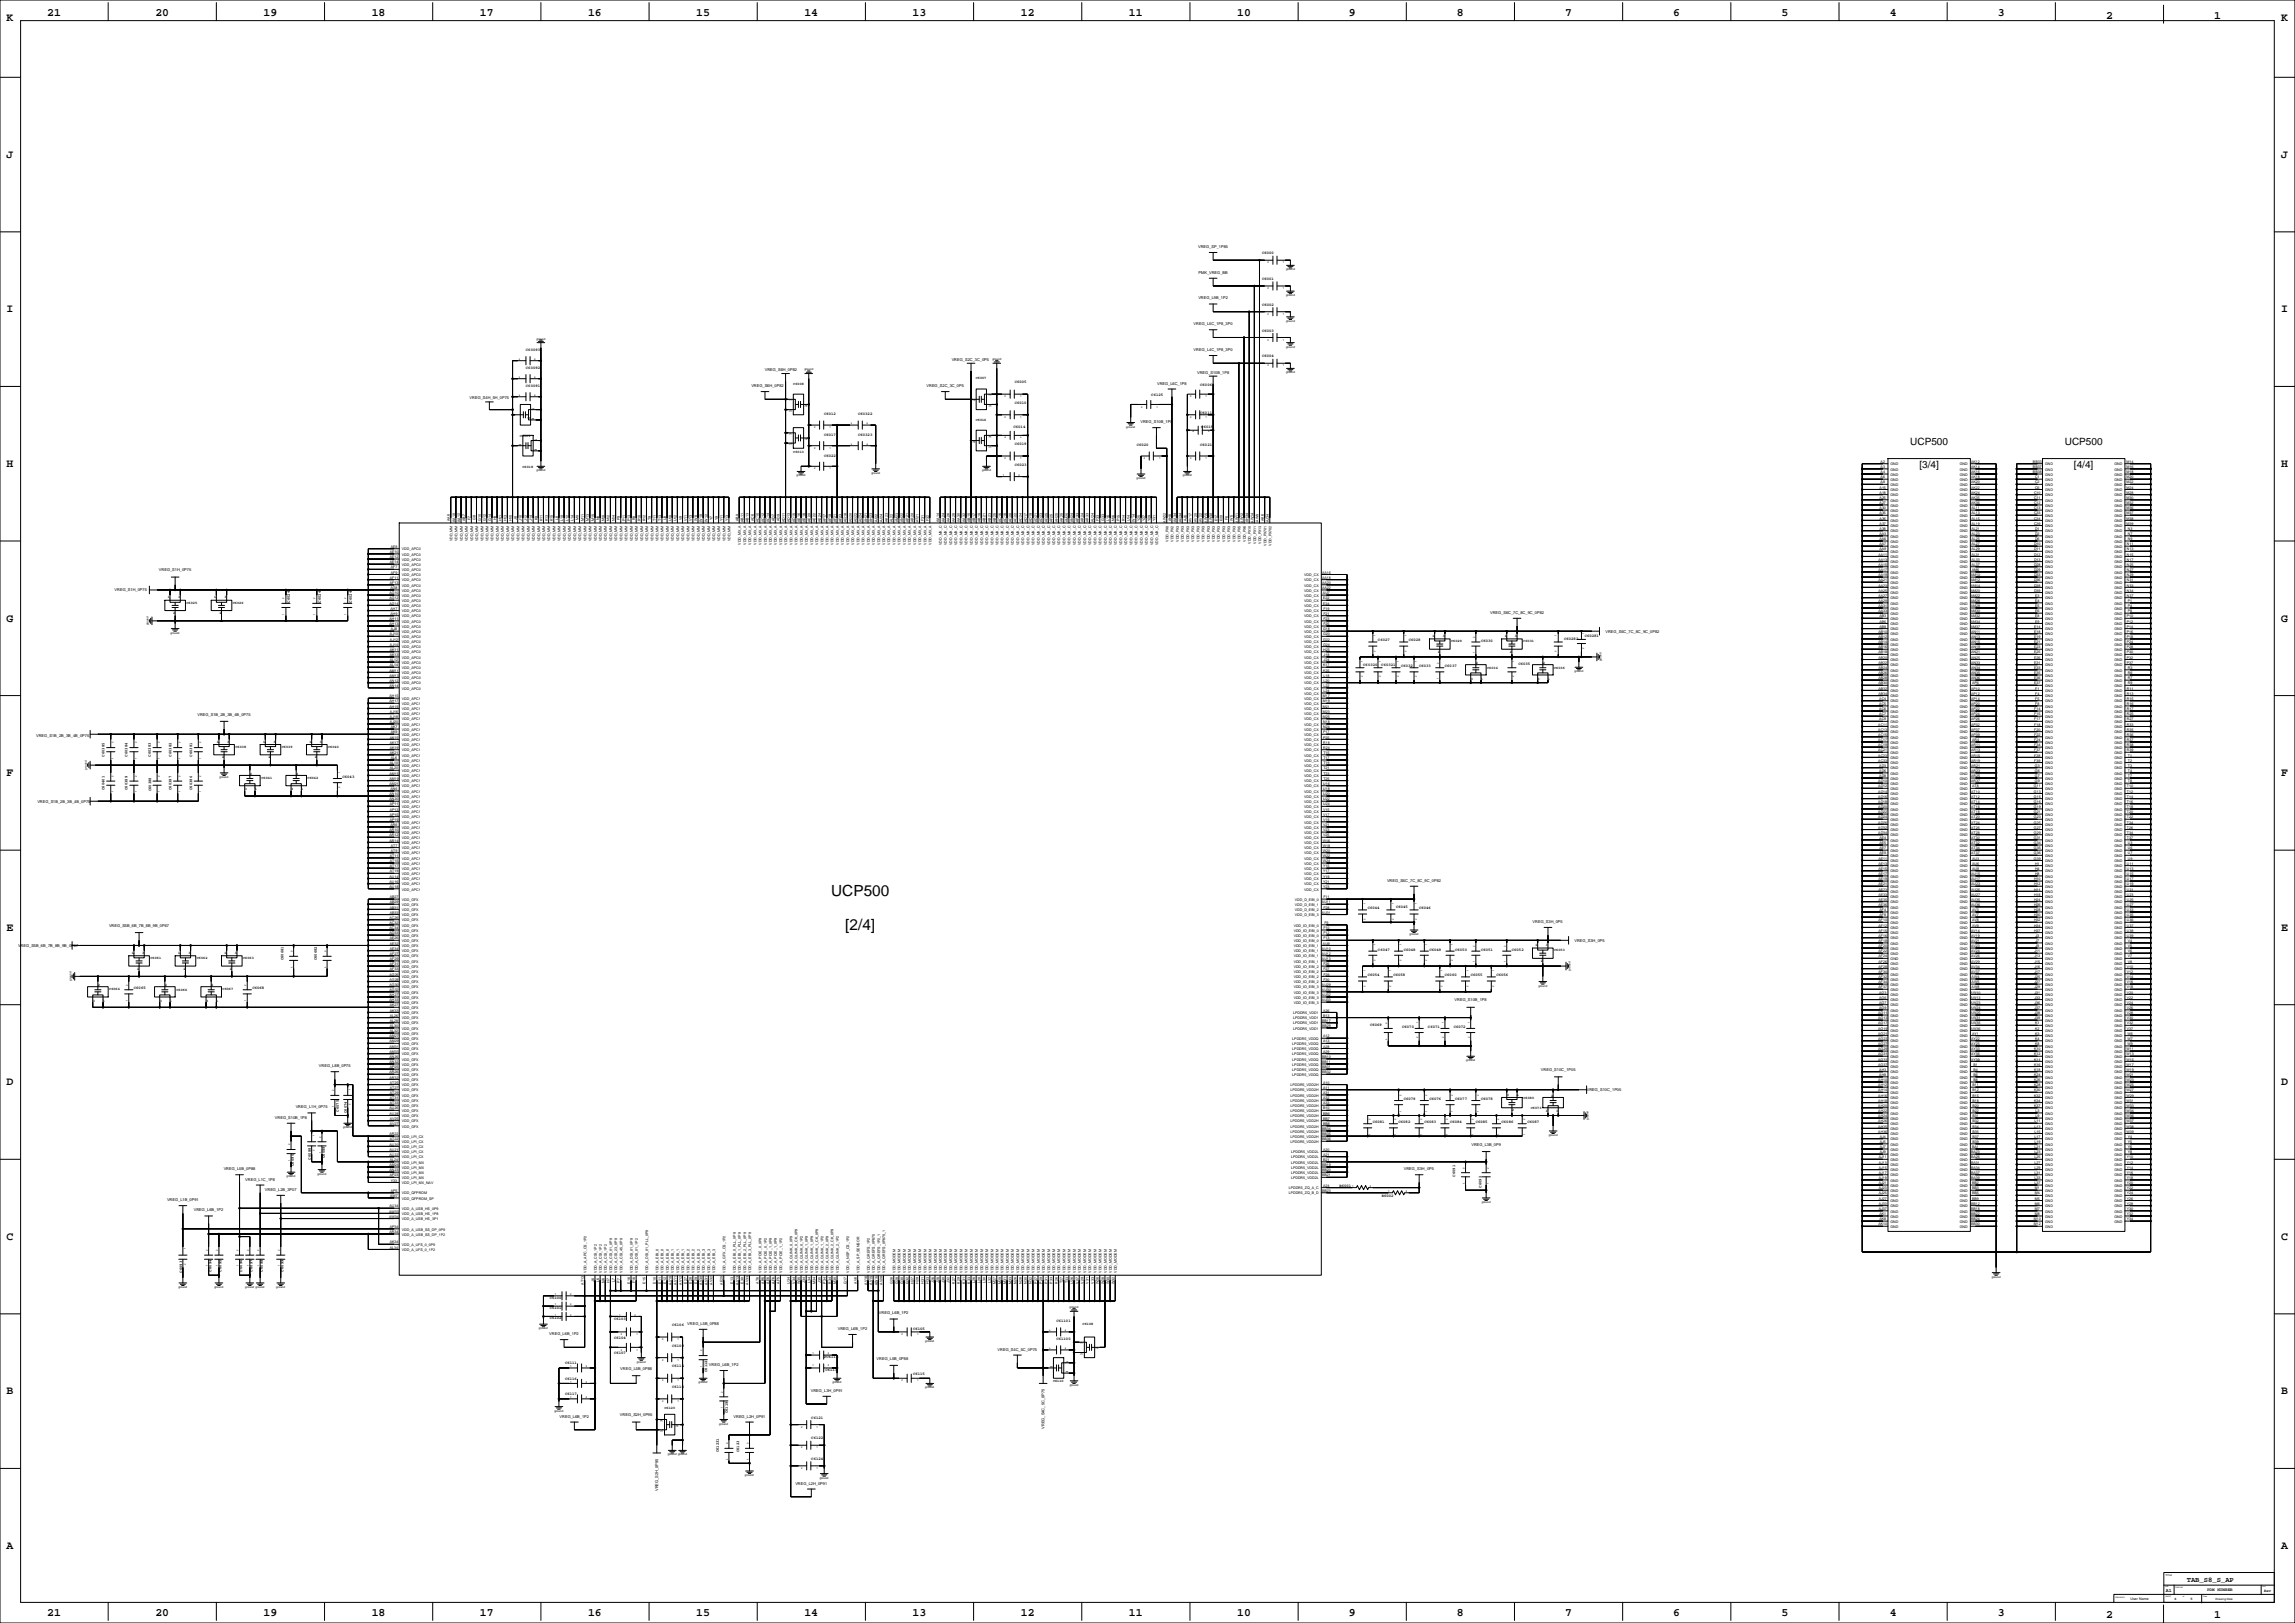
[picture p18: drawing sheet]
<svg xmlns="http://www.w3.org/2000/svg" width="2263mm" height="1600mm" viewBox="0 0 2263 1600" stroke-linecap="round" stroke-linejoin="round" font-family="sans-serif">
<defs><g id="words">
<g font-size="15.2">
<text x="820" y="883">UCP500</text>
<text x="833" y="916">[2/4]</text>
</g>
<g font-size="11.3">
<text x="47" y="16">21</text>
<text x="153" y="16">20</text>
<text x="260" y="16">19</text>
<text x="367" y="16">18</text>
<text x="473" y="16">17</text>
<text x="580" y="16">16</text>
<text x="686" y="16">15</text>
<text x="793" y="16">14</text>
<text x="900" y="16">13</text>
<text x="1006" y="16">12</text>
<text x="1113" y="16">11</text>
<text x="1220" y="16">10</text>
<text x="1330" y="16">9</text>
<text x="1436" y="16">8</text>
<text x="1543" y="16">7</text>
<text x="1650" y="16">6</text>
<text x="1756" y="16">5</text>
<text x="1863" y="16">4</text>
<text x="1970" y="16">3</text>
<text x="7" y="21">K</text>
<text x="2076" y="18">2</text>
<text x="2183" y="18">1</text>
<text x="2249" y="21">K</text>
<text x="7" y="156">J</text>
<text x="2249" y="156">J</text>
<text x="7" y="308">I</text>
<text x="2249" y="308">I</text>
<text x="7" y="460">H</text>
<text x="2249" y="460">H</text>
<text x="7" y="613">G</text>
<text x="2249" y="613">G</text>
<text x="7" y="765">F</text>
<text x="2249" y="765">F</text>
<text x="7" y="917">E</text>
<text x="2249" y="917">E</text>
<text x="7" y="1070">D</text>
<text x="2249" y="1070">D</text>
<text x="7" y="1222">C</text>
<text x="2249" y="1222">C</text>
<text x="7" y="1374">B</text>
<text x="2249" y="1374">B</text>
<text x="7" y="1527">A</text>
<text x="2249" y="1527">A</text>
<text x="47" y="1593">21</text>
<text x="153" y="1593">20</text>
<text x="260" y="1593">19</text>
<text x="367" y="1593">18</text>
<text x="473" y="1593">17</text>
<text x="580" y="1593">16</text>
<text x="686" y="1593">15</text>
<text x="793" y="1593">14</text>
<text x="900" y="1593">13</text>
<text x="1006" y="1593">12</text>
<text x="1113" y="1593">11</text>
<text x="1220" y="1593">10</text>
<text x="1330" y="1593">9</text>
<text x="1436" y="1593">8</text>
<text x="1543" y="1593">7</text>
<text x="1650" y="1593">6</text>
<text x="1756" y="1593">5</text>
<text x="1863" y="1593">4</text>
<text x="1970" y="1593">3</text>
<text x="2076" y="1595">2</text>
<text x="2183" y="1595">1</text>
</g>
<g font-size="9.9">
<text x="1883" y="439">UCP500</text>
<text x="2036" y="439">UCP500</text>
<text x="1892" y="462">[3/4]</text>
<text x="2045" y="462">[4/4]</text>
</g>
<text font-size="7.1" x="2156" y="1559">TAB_S8_S_AP</text>
<text font-size="4.9" x="2135" y="1569">A1</text>
<text font-size="4.2" x="2176" y="1568">PDM NUMBER</text>
<g font-size="3.9">
<text x="1181" y="244">VREG_SP_1P85</text>
<text x="1244" y="251">C6000</text>
<text x="1182" y="270">PMK_VREG_BB</text>
<text x="1244" y="276">C6001</text>
<text x="1182" y="295">VREG_L9B_1P2</text>
<text x="1244" y="302">C6002</text>
<text x="1177" y="321">VREG_L5C_1P8_3P0</text>
<text x="1244" y="327">C6003</text>
<text x="519" y="346">C60093</text>
<text x="1177" y="346">VREG_L4C_1P8_3P0</text>
<text x="1244" y="352">C6004</text>
<text x="938" y="356">VREG_S2C_3C_0P5</text>
<text x="519" y="363">C60092</text>
<text x="754" y="366">VREG_S6H_0P82</text>
<text x="1180" y="368">VREG_S10B_1P8</text>
<text x="1001" y="378">C6005</text>
<text x="519" y="381">C60091</text>
<text x="741" y="381">VREG_S6H_0P82</text>
<text x="914" y="382">VREG_S2C_3C_0P5</text>
<text x="1141" y="379">VREG_L6C_1P8</text>
<text x="1183" y="380">C6006</text>
<text x="463" y="394">VREG_S4H_5H_0P75</text>
<text x="1135" y="390">C6125</text>
<text x="1001" y="398">C6010</text>
<text x="813" y="409">C6012</text>
<text x="846" y="409">C60322</text>
<text x="1183" y="408">C6011</text>
<text x="1124" y="417">VREG_S10B_1P8</text>
<text x="999" y="422">C6014</text>
<text x="1184" y="422">C6015</text>
<text x="813" y="430">C6017</text>
<text x="846" y="429">C60323</text>
<text x="1001" y="439">C6019</text>
<text x="1121" y="440">C6020</text>
<text x="1183" y="440">C6021</text>
<text x="813" y="450">C6022</text>
<text x="1001" y="459">C6023</text>
<text x="157" y="563">VREG_S1H_0P75</text>
<text x="113" y="583">VREG_S1H_0P75</text>
<text x="286" y="594" transform="rotate(-90 286 594)">C60242</text>
<text x="316" y="594" transform="rotate(-90 316 594)">C60241</text>
<text x="347" y="594" transform="rotate(-90 347 594)">C6024</text>
<text x="1469" y="605">VREG_S6C_7C_8C_9C_0P82</text>
<text x="1583" y="624">VREG_S6C_7C_8C_9C_0P82</text>
<text x="1563" y="628">C60281</text>
<text x="1359" y="632">C6027</text>
<text x="1389" y="632">C6028</text>
<text x="1460" y="633">C6030</text>
<text x="1542" y="631">C60282</text>
<text x="1344" y="656">C60320</text>
<text x="1362" y="656">C60321</text>
<text x="1381" y="658">C6032</text>
<text x="1399" y="658">C6033</text>
<text x="1425" y="658">C6037</text>
<text x="1497" y="655">C6035</text>
<text x="195" y="705">VREG_S1B_2B_3B_4B_0P75</text>
<text x="36" y="726">VREG_S1B_2B_3B_4B_0P75</text>
<text x="103" y="746" transform="rotate(-90 103 746)">C60385</text>
<text x="126" y="746" transform="rotate(-90 126 746)">C60384</text>
<text x="149" y="746" transform="rotate(-90 149 746)">C60383</text>
<text x="169" y="746" transform="rotate(-90 169 746)">C60382</text>
<text x="189" y="746" transform="rotate(-90 189 746)">C60381</text>
<text x="338" y="767">C6043</text>
<text x="103" y="779" transform="rotate(-90 103 779)">C60401</text>
<text x="126" y="779" transform="rotate(-90 126 779)">C60389</text>
<text x="169" y="779" transform="rotate(-90 169 779)">C60387</text>
<text x="189" y="779" transform="rotate(-90 189 779)">C60386</text>
<text x="149" y="780" transform="rotate(-90 149 780)">C60388</text>
<text x="37" y="791">VREG_S1B_2B_3B_4B_0P75</text>
<text x="1368" y="869">VREG_S6C_7C_8C_9C_0P82</text>
<text x="1348" y="896">C6044</text>
<text x="1376" y="895">C6045</text>
<text x="1399" y="896">C6046</text>
<text x="1511" y="910">VREG_S3H_0P5</text>
<text x="107" y="914">VREG_S5B_6B_7B_8B_9B_0P67</text>
<text x="1552" y="928">VREG_S3H_0P5</text>
<text x="18" y="933">VREG_S5B_6B_7B_8B_9B_0P67</text>
<text x="1359" y="937">C6047</text>
<text x="1384" y="937">C6048</text>
<text x="1409" y="937">C6049</text>
<text x="1435" y="937">C6050</text>
<text x="1460" y="937">C6051</text>
<text x="1491" y="937">C6052</text>
<text x="279" y="947" transform="rotate(-90 279 947)">C60681</text>
<text x="312" y="947" transform="rotate(-90 312 947)">C60682</text>
<text x="1348" y="962">C6054</text>
<text x="1374" y="962">C6058</text>
<text x="1425" y="962">C6060</text>
<text x="1450" y="962">C6055</text>
<text x="1475" y="962">C6056</text>
<text x="132" y="975">C6065</text>
<text x="249" y="975">C6068</text>
<text x="1434" y="987">VREG_S10B_1P8</text>
<text x="1351" y="1011">C6069</text>
<text x="1383" y="1013">C6070</text>
<text x="1408" y="1013">C6071</text>
<text x="1433" y="1013">C6072</text>
<text x="314" y="1052">VREG_L8B_0P75</text>
<text x="1519" y="1056">VREG_S10C_1P05</text>
<text x="1564" y="1076">VREG_S10C_1P05</text>
<text x="1384" y="1085">C6079</text>
<text x="1409" y="1085">C6076</text>
<text x="1435" y="1085">C6077</text>
<text x="1460" y="1085">C6078</text>
<text x="292" y="1093">VREG_L1H_0P75</text>
<text x="334" y="1096" transform="rotate(-90 334 1096)">C6075</text>
<text x="342" y="1097" transform="rotate(-90 342 1097)">C6074</text>
<text x="271" y="1103">VREG_S10B_1P8</text>
<text x="1354" y="1107">C6081</text>
<text x="1379" y="1107">C6082</text>
<text x="1404" y="1107">C6083</text>
<text x="1430" y="1107">C6084</text>
<text x="1455" y="1107">C6085</text>
<text x="1480" y="1107">C6086</text>
<text x="1506" y="1107">C6087</text>
<text x="1451" y="1129">VREG_L3B_0P9</text>
<text x="306" y="1143" transform="rotate(-90 306 1143)">C6088</text>
<text x="320" y="1142" transform="rotate(-90 320 1142)">C6089</text>
<text x="290" y="1149" transform="rotate(-90 290 1149)">C6090</text>
<text x="221" y="1154">VREG_L5B_0P88</text>
<text x="1384" y="1154">VREG_S3H_0P5</text>
<text x="242" y="1164">VREG_L1C_1P8</text>
<text x="1435" y="1160" transform="rotate(-90 1435 1160)">C6091</text>
<text x="1320" y="1170">R6001</text>
<text x="261" y="1174">VREG_L2B_3P07</text>
<text x="1461" y="1171" transform="rotate(-90 1461 1171)">C6092</text>
<text x="1362" y="1180">R6002</text>
<text x="165" y="1184">VREG_L1B_0P91</text>
<text x="191" y="1194">VREG_L6B_1P2</text>
<text x="208" y="1253" transform="rotate(-90 208 1253)">C6094</text>
<text x="219" y="1253" transform="rotate(-90 219 1253)">C6095</text>
<text x="239" y="1253" transform="rotate(-90 239 1253)">C6096</text>
<text x="249" y="1253" transform="rotate(-90 249 1253)">C6097</text>
<text x="259" y="1253" transform="rotate(-90 259 1253)">C6098</text>
<text x="279" y="1253" transform="rotate(-90 279 1253)">C6099</text>
<text x="179" y="1255" transform="rotate(-90 179 1255)">C6093</text>
<text x="542" y="1280">C6100</text>
<text x="542" y="1290">C6101</text>
<text x="867" y="1296">VREG_L6B_1P2</text>
<text x="542" y="1300">C6102</text>
<text x="605" y="1302">C6103</text>
<text x="663" y="1307">C6106</text>
<text x="678" y="1306">VREG_L5B_0P88</text>
<text x="1042" y="1303">C61101</text>
<text x="826" y="1311">VREG_L6B_1P2</text>
<text x="900" y="1311">C6105</text>
<text x="542" y="1316">VREG_L6B_1P2</text>
<text x="605" y="1319">C6104</text>
<text x="1042" y="1321">C61100</text>
<text x="663" y="1327">C6109</text>
<text x="984" y="1331">VREG_S4C_5C_0P75</text>
<text x="605" y="1335">C6107</text>
<text x="813" y="1339">PC6113</text>
<text x="864" y="1340">VREG_L5B_0P88</text>
<text x="557" y="1345">C6111</text>
<text x="663" y="1348">C6114</text>
<text x="699" y="1347">VREG_L6B_1P2</text>
<text x="612" y="1350">VREG_L5B_0P88</text>
<text x="697" y="1352" transform="rotate(-90 697 1352)">C6112</text>
<text x="814" y="1351">C6113</text>
<text x="900" y="1355">C6115</text>
<text x="557" y="1360">C6116</text>
<text x="663" y="1368">C6118</text>
<text x="799" y="1372">VREG_L3H_0P91</text>
<text x="557" y="1375">C6117</text>
<text x="552" y="1397">VREG_L6B_1P2</text>
<text x="611" y="1396">VREG_S2H_0P95</text>
<text x="718" y="1393" transform="rotate(-90 718 1393)">C6119</text>
<text x="723" y="1397">VREG_L2H_0P91</text>
<text x="800" y="1399">C6121</text>
<text x="1030" y="1408" transform="rotate(-90 1030 1408)">VREG_S4C_5C_0P75</text>
<text x="800" y="1419">C6122</text>
<text x="709" y="1432" transform="rotate(-90 709 1432)">C61231</text>
<text x="729" y="1432" transform="rotate(-90 729 1432)">C6123</text>
<text x="800" y="1439">C6124</text>
<text x="784" y="1463">VREG_L2H_0P91</text>
<text x="649" y="1470" transform="rotate(-90 649 1470)">VREG_S2H_0P95</text>
<text x="2232" y="1569">Rev</text>
</g>
<g font-size="3.5">
<text x="962" y="374">C6007</text>
<text x="782" y="379">C6008</text>
<text x="780" y="396" transform="rotate(-90 780 396)">3</text>
<text x="962" y="396" transform="rotate(-90 962 396)">2</text>
<text x="977" y="391" transform="rotate(-90 977 391)">3</text>
<text x="796" y="401" transform="rotate(-90 796 401)">2</text>
<text x="977" y="401" transform="rotate(-90 977 401)">1</text>
<text x="527" y="404" transform="rotate(-90 527 404)">1</text>
<text x="780" y="406" transform="rotate(-90 780 406)">1</text>
<text x="522" y="414" transform="rotate(-90 522 414)">2</text>
<text x="527" y="414" transform="rotate(-90 527 414)">3</text>
<text x="962" y="415">C6016</text>
<text x="513" y="430">C6009</text>
<text x="780" y="429" transform="rotate(-90 780 429)">3</text>
<text x="977" y="431" transform="rotate(-90 977 431)">3</text>
<text x="529" y="434" transform="rotate(-90 529 434)">1</text>
<text x="796" y="434" transform="rotate(-90 796 434)">2</text>
<text x="962" y="436" transform="rotate(-90 962 436)">2</text>
<text x="514" y="439" transform="rotate(-90 514 439)">2</text>
<text x="780" y="439" transform="rotate(-90 780 439)">1</text>
<text x="977" y="441" transform="rotate(-90 977 441)">1</text>
<text x="529" y="444" transform="rotate(-90 529 444)">3</text>
<text x="782" y="446">C6013</text>
<text x="515" y="461">C6018</text>
<text x="1854" y="461">A3</text>
<text x="1854" y="456">A2</text>
<text x="1864" y="459">GND</text>
<text x="1932" y="459">GND</text>
<text x="1943" y="456">AK12</text>
<text x="1943" y="461">AK14</text>
<text x="2004" y="461">BB37</text>
<text x="2004" y="456">BB33</text>
<text x="2016" y="459">GND</text>
<text x="2085" y="459">GND</text>
<text x="2097" y="461">M16</text>
<text x="2097" y="456">M14</text>
<text x="1854" y="466">A4</text>
<text x="1864" y="464">GND</text>
<text x="1932" y="464">GND</text>
<text x="1943" y="466">AK16</text>
<text x="2004" y="466">BB38</text>
<text x="2016" y="464">GND</text>
<text x="2085" y="464">GND</text>
<text x="2097" y="466">M18</text>
<text x="1854" y="471">A6</text>
<text x="1864" y="469">GND</text>
<text x="1932" y="469">GND</text>
<text x="1943" y="471">AK18</text>
<text x="2006" y="471">C1</text>
<text x="2016" y="469">GND</text>
<text x="2085" y="469">GND</text>
<text x="2097" y="471">M20</text>
<text x="1854" y="477">A8</text>
<text x="1864" y="479">GND</text>
<text x="1864" y="474">GND</text>
<text x="1932" y="474">GND</text>
<text x="1932" y="479">GND</text>
<text x="1943" y="477">AK20</text>
<text x="2006" y="477">C2</text>
<text x="2016" y="474">GND</text>
<text x="2016" y="479">GND</text>
<text x="2085" y="474">GND</text>
<text x="2085" y="479">GND</text>
<text x="2097" y="477">M22</text>
<text x="1853" y="482">A15</text>
<text x="1864" y="484">GND</text>
<text x="1932" y="484">GND</text>
<text x="1943" y="482">AK22</text>
<text x="2006" y="482">C6</text>
<text x="2016" y="484">GND</text>
<text x="2085" y="484">GND</text>
<text x="2097" y="482">M24</text>
<text x="1853" y="487">A18</text>
<text x="1853" y="492">A25</text>
<text x="1864" y="489">GND</text>
<text x="1932" y="489">GND</text>
<text x="1943" y="492">AK35</text>
<text x="1943" y="487">AK24</text>
<text x="2005" y="487">C10</text>
<text x="2005" y="492">C11</text>
<text x="2016" y="489">GND</text>
<text x="2085" y="489">GND</text>
<text x="2097" y="492">M30</text>
<text x="2097" y="487">M28</text>
<text x="1853" y="497">A27</text>
<text x="1864" y="494">GND</text>
<text x="1932" y="494">GND</text>
<text x="1943" y="497">AK36</text>
<text x="2005" y="497">C12</text>
<text x="2016" y="494">GND</text>
<text x="2085" y="494">GND</text>
<text x="2097" y="497">M32</text>
<text x="1853" y="502">A30</text>
<text x="1864" y="499">GND</text>
<text x="1932" y="499">GND</text>
<text x="1944" y="502">AL11</text>
<text x="2005" y="502">C13</text>
<text x="2016" y="499">GND</text>
<text x="2085" y="499">GND</text>
<text x="2097" y="502">M36</text>
<text x="1853" y="507">A35</text>
<text x="1864" y="510">GND</text>
<text x="1864" y="505">GND</text>
<text x="1932" y="505">GND</text>
<text x="1932" y="510">GND</text>
<text x="1944" y="507">AL13</text>
<text x="2005" y="507">C33</text>
<text x="2016" y="510">GND</text>
<text x="2016" y="505">GND</text>
<text x="2085" y="505">GND</text>
<text x="2085" y="510">GND</text>
<text x="2097" y="507">M37</text>
<text x="444" y="514" transform="rotate(-90 444 514)">AA8</text>
<text x="449" y="515" transform="rotate(-90 449 515)">AA10</text>
<text x="454" y="515" transform="rotate(-90 454 515)">AA12</text>
<text x="459" y="514" transform="rotate(-90 459 514)">AB7</text>
<text x="464" y="512" transform="rotate(-90 464 512)">F7</text>
<text x="469" y="513" transform="rotate(-90 469 513)">G8</text>
<text x="474" y="514" transform="rotate(-90 474 514)">G10</text>
<text x="479" y="514" transform="rotate(-90 479 514)">G12</text>
<text x="484" y="514" transform="rotate(-90 484 514)">G14</text>
<text x="489" y="513" transform="rotate(-90 489 513)">H9</text>
<text x="494" y="514" transform="rotate(-90 494 514)">H11</text>
<text x="499" y="514" transform="rotate(-90 499 514)">H13</text>
<text x="504" y="514" transform="rotate(-90 504 514)">H15</text>
<text x="510" y="512" transform="rotate(-90 510 512)">J8</text>
<text x="515" y="513" transform="rotate(-90 515 513)">J10</text>
<text x="520" y="513" transform="rotate(-90 520 513)">J12</text>
<text x="525" y="513" transform="rotate(-90 525 513)">J14</text>
<text x="530" y="513" transform="rotate(-90 530 513)">K9</text>
<text x="535" y="514" transform="rotate(-90 535 514)">K11</text>
<text x="540" y="514" transform="rotate(-90 540 514)">K13</text>
<text x="545" y="514" transform="rotate(-90 545 514)">K15</text>
<text x="550" y="512" transform="rotate(-90 550 512)">L8</text>
<text x="555" y="513" transform="rotate(-90 555 513)">L10</text>
<text x="560" y="513" transform="rotate(-90 560 513)">L12</text>
<text x="565" y="513" transform="rotate(-90 565 513)">L14</text>
<text x="571" y="513" transform="rotate(-90 571 513)">M9</text>
<text x="576" y="514" transform="rotate(-90 576 514)">M11</text>
<text x="581" y="514" transform="rotate(-90 581 514)">M13</text>
<text x="586" y="514" transform="rotate(-90 586 514)">M15</text>
<text x="591" y="513" transform="rotate(-90 591 513)">N8</text>
<text x="596" y="514" transform="rotate(-90 596 514)">N10</text>
<text x="601" y="514" transform="rotate(-90 601 514)">N12</text>
<text x="606" y="514" transform="rotate(-90 606 514)">N14</text>
<text x="611" y="513" transform="rotate(-90 611 513)">P9</text>
<text x="616" y="514" transform="rotate(-90 616 514)">P11</text>
<text x="621" y="514" transform="rotate(-90 621 514)">P13</text>
<text x="626" y="513" transform="rotate(-90 626 513)">R8</text>
<text x="631" y="514" transform="rotate(-90 631 514)">R10</text>
<text x="637" y="514" transform="rotate(-90 637 514)">R12</text>
<text x="642" y="512" transform="rotate(-90 642 512)">T9</text>
<text x="647" y="513" transform="rotate(-90 647 513)">T11</text>
<text x="652" y="513" transform="rotate(-90 652 513)">T13</text>
<text x="657" y="513" transform="rotate(-90 657 513)">U8</text>
<text x="662" y="514" transform="rotate(-90 662 514)">U10</text>
<text x="667" y="514" transform="rotate(-90 667 514)">U12</text>
<text x="672" y="513" transform="rotate(-90 672 513)">V9</text>
<text x="677" y="514" transform="rotate(-90 677 514)">V11</text>
<text x="682" y="514" transform="rotate(-90 682 514)">V13</text>
<text x="687" y="513" transform="rotate(-90 687 513)">W8</text>
<text x="692" y="514" transform="rotate(-90 692 514)">W10</text>
<text x="697" y="514" transform="rotate(-90 697 514)">W12</text>
<text x="703" y="513" transform="rotate(-90 703 513)">Y7</text>
<text x="708" y="513" transform="rotate(-90 708 513)">Y9</text>
<text x="713" y="514" transform="rotate(-90 713 514)">Y11</text>
<text x="718" y="514" transform="rotate(-90 718 514)">Y13</text>
<text x="728" y="514" transform="rotate(-90 728 514)">AB9</text>
<text x="733" y="515" transform="rotate(-90 733 515)">AB11</text>
<text x="738" y="515" transform="rotate(-90 738 515)">AB13</text>
<text x="743" y="514" transform="rotate(-90 743 514)">AC8</text>
<text x="748" y="515" transform="rotate(-90 748 515)">AC10</text>
<text x="753" y="515" transform="rotate(-90 753 515)">AC12</text>
<text x="758" y="515" transform="rotate(-90 758 515)">AC14</text>
<text x="764" y="514" transform="rotate(-90 764 514)">AD7</text>
<text x="769" y="514" transform="rotate(-90 769 514)">AD9</text>
<text x="774" y="515" transform="rotate(-90 774 515)">AD11</text>
<text x="779" y="515" transform="rotate(-90 779 515)">AD13</text>
<text x="784" y="515" transform="rotate(-90 784 515)">AD15</text>
<text x="789" y="515" transform="rotate(-90 789 515)">AE16</text>
<text x="794" y="515" transform="rotate(-90 794 515)">AE18</text>
<text x="799" y="515" transform="rotate(-90 799 515)">AE20</text>
<text x="804" y="515" transform="rotate(-90 804 515)">AE22</text>
<text x="809" y="515" transform="rotate(-90 809 515)">AE24</text>
<text x="814" y="515" transform="rotate(-90 814 515)">AF17</text>
<text x="819" y="515" transform="rotate(-90 819 515)">AF19</text>
<text x="824" y="515" transform="rotate(-90 824 515)">AF21</text>
<text x="830" y="515" transform="rotate(-90 830 515)">AF23</text>
<text x="835" y="515" transform="rotate(-90 835 515)">AG18</text>
<text x="840" y="515" transform="rotate(-90 840 515)">AG20</text>
<text x="845" y="515" transform="rotate(-90 845 515)">AG22</text>
<text x="850" y="515" transform="rotate(-90 850 515)">AG24</text>
<text x="855" y="515" transform="rotate(-90 855 515)">AH21</text>
<text x="860" y="515" transform="rotate(-90 860 515)">AH23</text>
<text x="865" y="514" transform="rotate(-90 865 514)">AJ22</text>
<text x="870" y="514" transform="rotate(-90 870 514)">AJ24</text>
<text x="875" y="515" transform="rotate(-90 875 515)">AK23</text>
<text x="880" y="515" transform="rotate(-90 880 515)">AL22</text>
<text x="885" y="515" transform="rotate(-90 885 515)">AM23</text>
<text x="890" y="515" transform="rotate(-90 890 515)">AN22</text>
<text x="896" y="515" transform="rotate(-90 896 515)">AP21</text>
<text x="901" y="515" transform="rotate(-90 901 515)">AR20</text>
<text x="906" y="515" transform="rotate(-90 906 515)">AT21</text>
<text x="911" y="513" transform="rotate(-90 911 513)">F31</text>
<text x="916" y="513" transform="rotate(-90 916 513)">F32</text>
<text x="926" y="515" transform="rotate(-90 926 515)">AA14</text>
<text x="931" y="515" transform="rotate(-90 931 515)">AA24</text>
<text x="936" y="515" transform="rotate(-90 936 515)">AA26</text>
<text x="941" y="515" transform="rotate(-90 941 515)">AA28</text>
<text x="946" y="515" transform="rotate(-90 946 515)">AA30</text>
<text x="951" y="515" transform="rotate(-90 951 515)">AA32</text>
<text x="957" y="515" transform="rotate(-90 957 515)">AB15</text>
<text x="962" y="515" transform="rotate(-90 962 515)">AB17</text>
<text x="967" y="515" transform="rotate(-90 967 515)">AB19</text>
<text x="972" y="515" transform="rotate(-90 972 515)">AB21</text>
<text x="977" y="515" transform="rotate(-90 977 515)">AB23</text>
<text x="982" y="515" transform="rotate(-90 982 515)">AB25</text>
<text x="987" y="515" transform="rotate(-90 987 515)">AC16</text>
<text x="992" y="515" transform="rotate(-90 992 515)">AC18</text>
<text x="997" y="515" transform="rotate(-90 997 515)">AC20</text>
<text x="1002" y="515" transform="rotate(-90 1002 515)">AC22</text>
<text x="1007" y="515" transform="rotate(-90 1007 515)">AC24</text>
<text x="1012" y="515" transform="rotate(-90 1012 515)">AD17</text>
<text x="1017" y="515" transform="rotate(-90 1017 515)">AD19</text>
<text x="1023" y="515" transform="rotate(-90 1023 515)">AD21</text>
<text x="1028" y="515" transform="rotate(-90 1028 515)">AD23</text>
<text x="1033" y="515" transform="rotate(-90 1033 515)">AD25</text>
<text x="1038" y="515" transform="rotate(-90 1038 515)">AF25</text>
<text x="1043" y="515" transform="rotate(-90 1043 515)">AH25</text>
<text x="1048" y="515" transform="rotate(-90 1048 515)">AK25</text>
<text x="1053" y="515" transform="rotate(-90 1053 515)">AM25</text>
<text x="1058" y="515" transform="rotate(-90 1058 515)">AN24</text>
<text x="1063" y="515" transform="rotate(-90 1063 515)">AP33</text>
<text x="1068" y="515" transform="rotate(-90 1068 515)">AR24</text>
<text x="1073" y="515" transform="rotate(-90 1073 515)">AR33</text>
<text x="1078" y="515" transform="rotate(-90 1078 515)">AU24</text>
<text x="1083" y="513" transform="rotate(-90 1083 513)">F33</text>
<text x="1089" y="514" transform="rotate(-90 1089 514)">G33</text>
<text x="1094" y="513" transform="rotate(-90 1094 513)">L16</text>
<text x="1099" y="514" transform="rotate(-90 1099 514)">N16</text>
<text x="1104" y="514" transform="rotate(-90 1104 514)">P15</text>
<text x="1109" y="514" transform="rotate(-90 1109 514)">R14</text>
<text x="1114" y="514" transform="rotate(-90 1114 514)">U14</text>
<text x="1119" y="514" transform="rotate(-90 1119 514)">W14</text>
<text x="1124" y="514" transform="rotate(-90 1124 514)">Y25</text>
<text x="1129" y="514" transform="rotate(-90 1129 514)">Y27</text>
<text x="1134" y="514" transform="rotate(-90 1134 514)">Y29</text>
<text x="1139" y="514" transform="rotate(-90 1139 514)">Y31</text>
<text x="1150" y="515" transform="rotate(-90 1150 515)">AW22</text>
<text x="1155" y="514" transform="rotate(-90 1155 514)">AH6</text>
<text x="1160" y="515" transform="rotate(-90 1160 515)">AA34</text>
<text x="1165" y="515" transform="rotate(-90 1165 515)">AG34</text>
<text x="1170" y="513" transform="rotate(-90 1170 513)">AJ6</text>
<text x="1175" y="515" transform="rotate(-90 1175 515)">AV17</text>
<text x="1180" y="515" transform="rotate(-90 1180 515)">AV20</text>
<text x="1185" y="515" transform="rotate(-90 1185 515)">AV22</text>
<text x="1190" y="515" transform="rotate(-90 1190 515)">AW15</text>
<text x="1195" y="515" transform="rotate(-90 1195 515)">AW30</text>
<text x="1200" y="514" transform="rotate(-90 1200 514)">E17</text>
<text x="1205" y="514" transform="rotate(-90 1205 514)">E20</text>
<text x="1210" y="512" transform="rotate(-90 1210 512)">F6</text>
<text x="1216" y="513" transform="rotate(-90 1216 513)">W5</text>
<text x="1221" y="515" transform="rotate(-90 1221 515)">AW11</text>
<text x="1226" y="515" transform="rotate(-90 1226 515)">AW12</text>
<text x="1231" y="515" transform="rotate(-90 1231 515)">AH34</text>
<text x="1236" y="515" transform="rotate(-90 1236 515)">AW14</text>
<text x="1241" y="514" transform="rotate(-90 1241 514)">AW9</text>
<text x="1246" y="514" transform="rotate(-90 1246 514)">AK6</text>
<text x="1251" y="514" transform="rotate(-90 1251 514)">AJ34</text>
<text x="1853" y="512">A36</text>
<text x="1864" y="515">GND</text>
<text x="1932" y="515">GND</text>
<text x="1944" y="512">AL15</text>
<text x="2005" y="512">C34</text>
<text x="2016" y="515">GND</text>
<text x="2085" y="515">GND</text>
<text x="2097" y="512">M38</text>
<text x="1853" y="517">A37</text>
<text x="1864" y="520">GND</text>
<text x="1932" y="520">GND</text>
<text x="1944" y="517">AL19</text>
<text x="2005" y="517">C39</text>
<text x="2016" y="520">GND</text>
<text x="2085" y="520">GND</text>
<text x="2097" y="517">M39</text>
<text x="1853" y="527">AA3</text>
<text x="1853" y="522">A38</text>
<text x="1864" y="525">GND</text>
<text x="1932" y="525">GND</text>
<text x="1944" y="527">AL23</text>
<text x="1944" y="522">AL21</text>
<text x="2006" y="527">D2</text>
<text x="2006" y="522">D1</text>
<text x="2016" y="525">GND</text>
<text x="2085" y="525">GND</text>
<text x="2098" y="527">N7</text>
<text x="2098" y="522">N3</text>
<text x="446" y="533" transform="rotate(-90 446 533)">VDD_MM</text>
<text x="451" y="533" transform="rotate(-90 451 533)">VDD_MM</text>
<text x="456" y="533" transform="rotate(-90 456 533)">VDD_MM</text>
<text x="461" y="533" transform="rotate(-90 461 533)">VDD_MM</text>
<text x="466" y="533" transform="rotate(-90 466 533)">VDD_MM</text>
<text x="471" y="533" transform="rotate(-90 471 533)">VDD_MM</text>
<text x="477" y="533" transform="rotate(-90 477 533)">VDD_MM</text>
<text x="482" y="533" transform="rotate(-90 482 533)">VDD_MM</text>
<text x="487" y="533" transform="rotate(-90 487 533)">VDD_MM</text>
<text x="492" y="533" transform="rotate(-90 492 533)">VDD_MM</text>
<text x="497" y="533" transform="rotate(-90 497 533)">VDD_MM</text>
<text x="502" y="533" transform="rotate(-90 502 533)">VDD_MM</text>
<text x="507" y="533" transform="rotate(-90 507 533)">VDD_MM</text>
<text x="512" y="533" transform="rotate(-90 512 533)">VDD_MM</text>
<text x="517" y="533" transform="rotate(-90 517 533)">VDD_MM</text>
<text x="522" y="533" transform="rotate(-90 522 533)">VDD_MM</text>
<text x="527" y="533" transform="rotate(-90 527 533)">VDD_MM</text>
<text x="532" y="533" transform="rotate(-90 532 533)">VDD_MM</text>
<text x="538" y="533" transform="rotate(-90 538 533)">VDD_MM</text>
<text x="543" y="533" transform="rotate(-90 543 533)">VDD_MM</text>
<text x="548" y="533" transform="rotate(-90 548 533)">VDD_MM</text>
<text x="553" y="533" transform="rotate(-90 553 533)">VDD_MM</text>
<text x="558" y="533" transform="rotate(-90 558 533)">VDD_MM</text>
<text x="563" y="533" transform="rotate(-90 563 533)">VDD_MM</text>
<text x="568" y="533" transform="rotate(-90 568 533)">VDD_MM</text>
<text x="573" y="533" transform="rotate(-90 573 533)">VDD_MM</text>
<text x="578" y="533" transform="rotate(-90 578 533)">VDD_MM</text>
<text x="583" y="533" transform="rotate(-90 583 533)">VDD_MM</text>
<text x="588" y="533" transform="rotate(-90 588 533)">VDD_MM</text>
<text x="593" y="533" transform="rotate(-90 593 533)">VDD_MM</text>
<text x="598" y="533" transform="rotate(-90 598 533)">VDD_MM</text>
<text x="604" y="533" transform="rotate(-90 604 533)">VDD_MM</text>
<text x="609" y="533" transform="rotate(-90 609 533)">VDD_MM</text>
<text x="614" y="533" transform="rotate(-90 614 533)">VDD_MM</text>
<text x="619" y="533" transform="rotate(-90 619 533)">VDD_MM</text>
<text x="624" y="533" transform="rotate(-90 624 533)">VDD_MM</text>
<text x="629" y="533" transform="rotate(-90 629 533)">VDD_MM</text>
<text x="634" y="533" transform="rotate(-90 634 533)">VDD_MM</text>
<text x="639" y="533" transform="rotate(-90 639 533)">VDD_MM</text>
<text x="644" y="533" transform="rotate(-90 644 533)">VDD_MM</text>
<text x="649" y="533" transform="rotate(-90 649 533)">VDD_MM</text>
<text x="654" y="533" transform="rotate(-90 654 533)">VDD_MM</text>
<text x="659" y="533" transform="rotate(-90 659 533)">VDD_MM</text>
<text x="664" y="533" transform="rotate(-90 664 533)">VDD_MM</text>
<text x="670" y="533" transform="rotate(-90 670 533)">VDD_MM</text>
<text x="675" y="533" transform="rotate(-90 675 533)">VDD_MM</text>
<text x="680" y="533" transform="rotate(-90 680 533)">VDD_MM</text>
<text x="685" y="533" transform="rotate(-90 685 533)">VDD_MM</text>
<text x="690" y="533" transform="rotate(-90 690 533)">VDD_MM</text>
<text x="695" y="533" transform="rotate(-90 695 533)">VDD_MM</text>
<text x="700" y="533" transform="rotate(-90 700 533)">VDD_MM</text>
<text x="705" y="533" transform="rotate(-90 705 533)">VDD_MM</text>
<text x="710" y="533" transform="rotate(-90 710 533)">VDD_MM</text>
<text x="715" y="533" transform="rotate(-90 715 533)">VDD_MM</text>
<text x="720" y="533" transform="rotate(-90 720 533)">VDD_MM</text>
<text x="1853" y="532">AA6</text>
<text x="1864" y="530">GND</text>
<text x="1932" y="530">GND</text>
<text x="1944" y="532">AL25</text>
<text x="2006" y="532">D6</text>
<text x="2016" y="530">GND</text>
<text x="2085" y="530">GND</text>
<text x="2098" y="532">N9</text>
<text x="731" y="537" transform="rotate(-90 731 537)">VDD_MX_A</text>
<text x="736" y="537" transform="rotate(-90 736 537)">VDD_MX_A</text>
<text x="741" y="537" transform="rotate(-90 741 537)">VDD_MX_A</text>
<text x="746" y="537" transform="rotate(-90 746 537)">VDD_MX_A</text>
<text x="751" y="537" transform="rotate(-90 751 537)">VDD_MX_A</text>
<text x="756" y="537" transform="rotate(-90 756 537)">VDD_MX_A</text>
<text x="761" y="537" transform="rotate(-90 761 537)">VDD_MX_A</text>
<text x="766" y="537" transform="rotate(-90 766 537)">VDD_MX_A</text>
<text x="771" y="537" transform="rotate(-90 771 537)">VDD_MX_A</text>
<text x="776" y="537" transform="rotate(-90 776 537)">VDD_MX_A</text>
<text x="781" y="537" transform="rotate(-90 781 537)">VDD_MX_A</text>
<text x="786" y="537" transform="rotate(-90 786 537)">VDD_MX_A</text>
<text x="791" y="537" transform="rotate(-90 791 537)">VDD_MX_A</text>
<text x="797" y="537" transform="rotate(-90 797 537)">VDD_MX_A</text>
<text x="802" y="537" transform="rotate(-90 802 537)">VDD_MX_A</text>
<text x="807" y="537" transform="rotate(-90 807 537)">VDD_MX_A</text>
<text x="812" y="537" transform="rotate(-90 812 537)">VDD_MX_A</text>
<text x="817" y="537" transform="rotate(-90 817 537)">VDD_MX_A</text>
<text x="822" y="537" transform="rotate(-90 822 537)">VDD_MX_A</text>
<text x="827" y="537" transform="rotate(-90 827 537)">VDD_MX_A</text>
<text x="832" y="537" transform="rotate(-90 832 537)">VDD_MX_A</text>
<text x="837" y="537" transform="rotate(-90 837 537)">VDD_MX_A</text>
<text x="842" y="537" transform="rotate(-90 842 537)">VDD_MX_A</text>
<text x="847" y="537" transform="rotate(-90 847 537)">VDD_MX_A</text>
<text x="852" y="537" transform="rotate(-90 852 537)">VDD_MX_A</text>
<text x="857" y="537" transform="rotate(-90 857 537)">VDD_MX_A</text>
<text x="863" y="537" transform="rotate(-90 863 537)">VDD_MX_A</text>
<text x="868" y="537" transform="rotate(-90 868 537)">VDD_MX_A</text>
<text x="873" y="537" transform="rotate(-90 873 537)">VDD_MX_A</text>
<text x="878" y="537" transform="rotate(-90 878 537)">VDD_MX_A</text>
<text x="883" y="537" transform="rotate(-90 883 537)">VDD_MX_A</text>
<text x="888" y="537" transform="rotate(-90 888 537)">VDD_MX_A</text>
<text x="893" y="537" transform="rotate(-90 893 537)">VDD_MX_A</text>
<text x="898" y="537" transform="rotate(-90 898 537)">VDD_MX_A</text>
<text x="903" y="537" transform="rotate(-90 903 537)">VDD_MX_A</text>
<text x="908" y="537" transform="rotate(-90 908 537)">VDD_MX_A</text>
<text x="913" y="537" transform="rotate(-90 913 537)">VDD_MX_A</text>
<text x="918" y="537" transform="rotate(-90 918 537)">VDD_MX_A</text>
<text x="929" y="537" transform="rotate(-90 929 537)">VDD_MX_C</text>
<text x="934" y="537" transform="rotate(-90 934 537)">VDD_MX_C</text>
<text x="939" y="537" transform="rotate(-90 939 537)">VDD_MX_C</text>
<text x="944" y="537" transform="rotate(-90 944 537)">VDD_MX_C</text>
<text x="949" y="537" transform="rotate(-90 949 537)">VDD_MX_C</text>
<text x="954" y="537" transform="rotate(-90 954 537)">VDD_MX_C</text>
<text x="959" y="537" transform="rotate(-90 959 537)">VDD_MX_C</text>
<text x="964" y="537" transform="rotate(-90 964 537)">VDD_MX_C</text>
<text x="969" y="537" transform="rotate(-90 969 537)">VDD_MX_C</text>
<text x="974" y="537" transform="rotate(-90 974 537)">VDD_MX_C</text>
<text x="979" y="537" transform="rotate(-90 979 537)">VDD_MX_C</text>
<text x="984" y="537" transform="rotate(-90 984 537)">VDD_MX_C</text>
<text x="990" y="537" transform="rotate(-90 990 537)">VDD_MX_C</text>
<text x="995" y="537" transform="rotate(-90 995 537)">VDD_MX_C</text>
<text x="1000" y="537" transform="rotate(-90 1000 537)">VDD_MX_C</text>
<text x="1005" y="537" transform="rotate(-90 1005 537)">VDD_MX_C</text>
<text x="1010" y="537" transform="rotate(-90 1010 537)">VDD_MX_C</text>
<text x="1015" y="537" transform="rotate(-90 1015 537)">VDD_MX_C</text>
<text x="1020" y="537" transform="rotate(-90 1020 537)">VDD_MX_C</text>
<text x="1025" y="537" transform="rotate(-90 1025 537)">VDD_MX_C</text>
<text x="1030" y="537" transform="rotate(-90 1030 537)">VDD_MX_C</text>
<text x="1035" y="537" transform="rotate(-90 1035 537)">VDD_MX_C</text>
<text x="1040" y="537" transform="rotate(-90 1040 537)">VDD_MX_C</text>
<text x="1045" y="537" transform="rotate(-90 1045 537)">VDD_MX_C</text>
<text x="1050" y="537" transform="rotate(-90 1050 537)">VDD_MX_C</text>
<text x="1056" y="537" transform="rotate(-90 1056 537)">VDD_MX_C</text>
<text x="1061" y="537" transform="rotate(-90 1061 537)">VDD_MX_C</text>
<text x="1066" y="537" transform="rotate(-90 1066 537)">VDD_MX_C</text>
<text x="1071" y="537" transform="rotate(-90 1071 537)">VDD_MX_C</text>
<text x="1076" y="537" transform="rotate(-90 1076 537)">VDD_MX_C</text>
<text x="1081" y="537" transform="rotate(-90 1081 537)">VDD_MX_C</text>
<text x="1086" y="537" transform="rotate(-90 1086 537)">VDD_MX_C</text>
<text x="1091" y="537" transform="rotate(-90 1091 537)">VDD_MX_C</text>
<text x="1096" y="537" transform="rotate(-90 1096 537)">VDD_MX_C</text>
<text x="1101" y="537" transform="rotate(-90 1101 537)">VDD_MX_C</text>
<text x="1106" y="537" transform="rotate(-90 1106 537)">VDD_MX_C</text>
<text x="1111" y="537" transform="rotate(-90 1111 537)">VDD_MX_C</text>
<text x="1116" y="537" transform="rotate(-90 1116 537)">VDD_MX_C</text>
<text x="1122" y="537" transform="rotate(-90 1122 537)">VDD_MX_C</text>
<text x="1127" y="537" transform="rotate(-90 1127 537)">VDD_MX_C</text>
<text x="1132" y="537" transform="rotate(-90 1132 537)">VDD_MX_C</text>
<text x="1137" y="537" transform="rotate(-90 1137 537)">VDD_MX_C</text>
<text x="1142" y="537" transform="rotate(-90 1142 537)">VDD_MX_C</text>
<text x="1152" y="534" transform="rotate(-90 1152 534)">VDD_PX0</text>
<text x="1157" y="534" transform="rotate(-90 1157 534)">VDD_PX2</text>
<text x="1162" y="534" transform="rotate(-90 1162 534)">VDD_PX3</text>
<text x="1167" y="534" transform="rotate(-90 1167 534)">VDD_PX3</text>
<text x="1172" y="534" transform="rotate(-90 1172 534)">VDD_PX3</text>
<text x="1177" y="534" transform="rotate(-90 1177 534)">VDD_PX3</text>
<text x="1183" y="534" transform="rotate(-90 1183 534)">VDD_PX3</text>
<text x="1188" y="534" transform="rotate(-90 1188 534)">VDD_PX3</text>
<text x="1193" y="534" transform="rotate(-90 1193 534)">VDD_PX3</text>
<text x="1198" y="534" transform="rotate(-90 1198 534)">VDD_PX3</text>
<text x="1203" y="534" transform="rotate(-90 1203 534)">VDD_PX3</text>
<text x="1208" y="534" transform="rotate(-90 1208 534)">VDD_PX3</text>
<text x="1213" y="534" transform="rotate(-90 1213 534)">VDD_PX3</text>
<text x="1218" y="534" transform="rotate(-90 1218 534)">VDD_PX3</text>
<text x="1223" y="534" transform="rotate(-90 1223 534)">VDD_PX5</text>
<text x="1228" y="534" transform="rotate(-90 1228 534)">VDD_PX6</text>
<text x="1233" y="536" transform="rotate(-90 1233 536)">VDD_PX10</text>
<text x="1238" y="536" transform="rotate(-90 1238 536)">VDD_PX11</text>
<text x="1243" y="536" transform="rotate(-90 1243 536)">VDD_PX13</text>
<text x="1249" y="538" transform="rotate(-90 1249 538)">VDD_PX701</text>
<text x="1254" y="538" transform="rotate(-90 1254 538)">VDD_PX702</text>
<text x="1853" y="538">AA7</text>
<text x="1864" y="535">GND</text>
<text x="1932" y="535">GND</text>
<text x="1944" y="538">AL27</text>
<text x="2005" y="538">D10</text>
<text x="2016" y="535">GND</text>
<text x="2085" y="535">GND</text>
<text x="2097" y="538">N11</text>
<text x="384" y="545">AE10</text>
<text x="385" y="540">AE8</text>
<text x="396" y="543">VDD_APC0</text>
<text x="1853" y="543">AA9</text>
<text x="1864" y="540">GND</text>
<text x="1864" y="545">GND</text>
<text x="1932" y="545">GND</text>
<text x="1932" y="540">GND</text>
<text x="1944" y="543">AL29</text>
<text x="2005" y="543">D11</text>
<text x="2016" y="540">GND</text>
<text x="2016" y="545">GND</text>
<text x="2085" y="545">GND</text>
<text x="2085" y="540">GND</text>
<text x="2097" y="543">N13</text>
<text x="384" y="550">AE12</text>
<text x="396" y="548">VDD_APC0</text>
<text x="1852" y="548">AA11</text>
<text x="1864" y="550">GND</text>
<text x="1932" y="550">GND</text>
<text x="1944" y="548">AL31</text>
<text x="2005" y="548">D12</text>
<text x="2016" y="550">GND</text>
<text x="2085" y="550">GND</text>
<text x="2097" y="548">N15</text>
<text x="384" y="555">AE14</text>
<text x="396" y="553">VDD_APC0</text>
<text x="396" y="558">VDD_APC0</text>
<text x="1852" y="558">AA15</text>
<text x="1852" y="553">AA13</text>
<text x="1864" y="555">GND</text>
<text x="1932" y="555">GND</text>
<text x="1944" y="558">AL37</text>
<text x="1944" y="553">AL33</text>
<text x="2005" y="558">D28</text>
<text x="2005" y="553">D13</text>
<text x="2016" y="555">GND</text>
<text x="2085" y="555">GND</text>
<text x="2097" y="553">N17</text>
<text x="2097" y="558">N25</text>
<text x="385" y="560">AF7</text>
<text x="396" y="563">VDD_APC0</text>
<text x="1852" y="563">AA17</text>
<text x="1864" y="560">GND</text>
<text x="1932" y="560">GND</text>
<text x="1944" y="563">AM6</text>
<text x="2005" y="563">D29</text>
<text x="2016" y="560">GND</text>
<text x="2085" y="560">GND</text>
<text x="2097" y="563">N27</text>
<text x="385" y="565">AF9</text>
<text x="396" y="568">VDD_APC0</text>
<text x="1286" y="568">VDD_CX</text>
<text x="1303" y="565">AA16</text>
<text x="1852" y="568">AA19</text>
<text x="1864" y="565">GND</text>
<text x="1932" y="565">GND</text>
<text x="1943" y="568">AM10</text>
<text x="2005" y="568">D33</text>
<text x="2016" y="565">GND</text>
<text x="2085" y="565">GND</text>
<text x="2097" y="568">N29</text>
<text x="384" y="576">AF13</text>
<text x="384" y="571">AF11</text>
<text x="396" y="573">VDD_APC0</text>
<text x="1286" y="573">VDD_CX</text>
<text x="1303" y="576">AA20</text>
<text x="1303" y="571">AA18</text>
<text x="1852" y="573">AA21</text>
<text x="1864" y="571">GND</text>
<text x="1864" y="576">GND</text>
<text x="1932" y="571">GND</text>
<text x="1932" y="576">GND</text>
<text x="1943" y="573">AM12</text>
<text x="2005" y="573">D36</text>
<text x="2016" y="571">GND</text>
<text x="2016" y="576">GND</text>
<text x="2085" y="571">GND</text>
<text x="2085" y="576">GND</text>
<text x="2097" y="573">N31</text>
<text x="385" y="581">AG8</text>
<text x="396" y="578">VDD_APC0</text>
<text x="1286" y="578">VDD_CX</text>
<text x="1303" y="581">AA22</text>
<text x="1852" y="578">AA23</text>
<text x="1864" y="581">GND</text>
<text x="1932" y="581">GND</text>
<text x="1943" y="578">AM14</text>
<text x="2005" y="578">D38</text>
<text x="2016" y="581">GND</text>
<text x="2085" y="581">GND</text>
<text x="2097" y="578">N33</text>
<text x="384" y="586">AG10</text>
<text x="396" y="583">VDD_APC0</text>
<text x="1286" y="583">VDD_CX</text>
<text x="1304" y="586">AU7</text>
<text x="1852" y="583">AA25</text>
<text x="1864" y="586">GND</text>
<text x="1932" y="586">GND</text>
<text x="1943" y="583">AM20</text>
<text x="2005" y="583">D39</text>
<text x="2016" y="586">GND</text>
<text x="2085" y="586">GND</text>
<text x="2097" y="583">N34</text>
<text x="166" y="590">1</text>
<text x="176" y="590">3</text>
<text x="211" y="590">1</text>
<text x="221" y="590">3</text>
<text x="384" y="591">AG12</text>
<text x="396" y="593">VDD_APC0</text>
<text x="396" y="588">VDD_APC0</text>
<text x="1286" y="593">VDD_CX</text>
<text x="1286" y="588">VDD_CX</text>
<text x="1305" y="591">E22</text>
<text x="1852" y="593">AA29</text>
<text x="1852" y="588">AA27</text>
<text x="1864" y="591">GND</text>
<text x="1932" y="591">GND</text>
<text x="1943" y="593">AM26</text>
<text x="1943" y="588">AM22</text>
<text x="2007" y="593">E4</text>
<text x="2007" y="588">E3</text>
<text x="2016" y="591">GND</text>
<text x="2085" y="591">GND</text>
<text x="2097" y="588">N37</text>
<text x="2098" y="593">P1</text>
<text x="184" y="595">C6025</text>
<text x="230" y="595">C6026</text>
<text x="384" y="596">AG14</text>
<text x="396" y="598">VDD_APC0</text>
<text x="1286" y="598">VDD_CX</text>
<text x="1305" y="596">E24</text>
<text x="1852" y="598">AA31</text>
<text x="1864" y="596">GND</text>
<text x="1932" y="596">GND</text>
<text x="1943" y="598">AM28</text>
<text x="2007" y="598">E5</text>
<text x="2016" y="596">GND</text>
<text x="2085" y="596">GND</text>
<text x="2098" y="598">P4</text>
<text x="171" y="605">2</text>
<text x="216" y="605">2</text>
<text x="385" y="601">AH7</text>
<text x="396" y="604">VDD_APC0</text>
<text x="1286" y="604">VDD_CX</text>
<text x="1305" y="601">F19</text>
<text x="1852" y="604">AA33</text>
<text x="1864" y="601">GND</text>
<text x="1932" y="601">GND</text>
<text x="1943" y="604">AM30</text>
<text x="2007" y="604">E6</text>
<text x="2016" y="601">GND</text>
<text x="2085" y="601">GND</text>
<text x="2098" y="604">P8</text>
<text x="384" y="611">AH11</text>
<text x="385" y="606">AH9</text>
<text x="396" y="609">VDD_APC0</text>
<text x="1286" y="609">VDD_CX</text>
<text x="1305" y="611">F23</text>
<text x="1305" y="606">F21</text>
<text x="1853" y="609">AB3</text>
<text x="1864" y="606">GND</text>
<text x="1864" y="611">GND</text>
<text x="1932" y="606">GND</text>
<text x="1932" y="611">GND</text>
<text x="1943" y="609">AM32</text>
<text x="2007" y="609">E8</text>
<text x="2016" y="611">GND</text>
<text x="2016" y="606">GND</text>
<text x="2085" y="606">GND</text>
<text x="2085" y="611">GND</text>
<text x="2097" y="609">P10</text>
<text x="384" y="616">AH13</text>
<text x="396" y="614">VDD_APC0</text>
<text x="1286" y="614">VDD_CX</text>
<text x="1305" y="616">F25</text>
<text x="1853" y="614">AB6</text>
<text x="1864" y="616">GND</text>
<text x="1932" y="616">GND</text>
<text x="1943" y="614">AM34</text>
<text x="2007" y="614">E9</text>
<text x="2016" y="616">GND</text>
<text x="2085" y="616">GND</text>
<text x="2097" y="614">P12</text>
<text x="385" y="621">AJ8</text>
<text x="396" y="619">VDD_APC0</text>
<text x="396" y="624">VDD_APC0</text>
<text x="1286" y="619">VDD_CX</text>
<text x="1286" y="624">VDD_CX</text>
<text x="1304" y="621">G18</text>
<text x="1852" y="624">AB10</text>
<text x="1853" y="619">AB8</text>
<text x="1864" y="621">GND</text>
<text x="1932" y="621">GND</text>
<text x="1943" y="619">AM37</text>
<text x="1943" y="624">AN11</text>
<text x="2006" y="624">E18</text>
<text x="2006" y="619">E14</text>
<text x="2016" y="621">GND</text>
<text x="2085" y="621">GND</text>
<text x="2097" y="624">P16</text>
<text x="2097" y="619">P14</text>
<text x="385" y="626">AJ10</text>
<text x="396" y="629">VDD_APC0</text>
<text x="1286" y="629">VDD_CX</text>
<text x="1304" y="626">G20</text>
<text x="1412" y="628">1</text>
<text x="1422" y="628">3</text>
<text x="1484" y="628">1</text>
<text x="1494" y="628">3</text>
<text x="1852" y="629">AB12</text>
<text x="1864" y="626">GND</text>
<text x="1932" y="626">GND</text>
<text x="1943" y="629">AN13</text>
<text x="2006" y="629">E19</text>
<text x="2016" y="626">GND</text>
<text x="2085" y="626">GND</text>
<text x="2097" y="629">P18</text>
<text x="385" y="631">AJ12</text>
<text x="396" y="634">VDD_APC0</text>
<text x="1286" y="634">VDD_CX</text>
<text x="1304" y="631">G22</text>
<text x="1431" y="633">C6029</text>
<text x="1502" y="633">C6031</text>
<text x="1852" y="634">AB14</text>
<text x="1864" y="631">GND</text>
<text x="1932" y="631">GND</text>
<text x="1943" y="634">AN15</text>
<text x="2006" y="634">E21</text>
<text x="2016" y="631">GND</text>
<text x="2085" y="631">GND</text>
<text x="2097" y="634">P24</text>
<text x="384" y="642">AK11</text>
<text x="385" y="637">AJ14</text>
<text x="396" y="639">VDD_APC0</text>
<text x="1286" y="639">VDD_CX</text>
<text x="1304" y="637">G24</text>
<text x="1305" y="642">H25</text>
<text x="1852" y="639">AB16</text>
<text x="1864" y="642">GND</text>
<text x="1864" y="637">GND</text>
<text x="1932" y="637">GND</text>
<text x="1932" y="642">GND</text>
<text x="1943" y="639">AN19</text>
<text x="2006" y="639">E23</text>
<text x="2016" y="637">GND</text>
<text x="2016" y="642">GND</text>
<text x="2085" y="637">GND</text>
<text x="2085" y="642">GND</text>
<text x="2097" y="639">P28</text>
<text x="384" y="647">AK13</text>
<text x="396" y="644">VDD_APC0</text>
<text x="1286" y="644">VDD_CX</text>
<text x="1305" y="647">J18</text>
<text x="1418" y="643">2</text>
<text x="1489" y="643">2</text>
<text x="1852" y="644">AB18</text>
<text x="1864" y="647">GND</text>
<text x="1932" y="647">GND</text>
<text x="1943" y="644">AN21</text>
<text x="2006" y="644">E25</text>
<text x="2016" y="647">GND</text>
<text x="2085" y="647">GND</text>
<text x="2097" y="644">P30</text>
<text x="384" y="652">AL12</text>
<text x="396" y="649">VDD_APC0</text>
<text x="1286" y="649">VDD_CX</text>
<text x="1305" y="652">J24</text>
<text x="1852" y="649">AB20</text>
<text x="1864" y="652">GND</text>
<text x="1932" y="652">GND</text>
<text x="1943" y="649">AN25</text>
<text x="2006" y="649">E26</text>
<text x="2016" y="652">GND</text>
<text x="2085" y="652">GND</text>
<text x="2097" y="649">P32</text>
<text x="384" y="657">AL14</text>
<text x="396" y="659">VDD_APC0</text>
<text x="396" y="654">VDD_APC0</text>
<text x="1286" y="659">VDD_CX</text>
<text x="1286" y="654">VDD_CX</text>
<text x="1305" y="657">K17</text>
<text x="1455" y="654">2</text>
<text x="1466" y="660">C6034</text>
<text x="1521" y="654">2</text>
<text x="1532" y="660">C6036</text>
<text x="1852" y="654">AB22</text>
<text x="1852" y="659">AB24</text>
<text x="1864" y="657">GND</text>
<text x="1932" y="657">GND</text>
<text x="1943" y="654">AN33</text>
<text x="1943" y="659">AN34</text>
<text x="2006" y="654">E31</text>
<text x="2006" y="659">E33</text>
<text x="2016" y="657">GND</text>
<text x="2085" y="657">GND</text>
<text x="2097" y="654">P37</text>
<text x="2098" y="659">R3</text>
<text x="384" y="662">AM11</text>
<text x="396" y="664">VDD_APC0</text>
<text x="1286" y="664">VDD_CX</text>
<text x="1305" y="662">K25</text>
<text x="1852" y="664">AB26</text>
<text x="1864" y="662">GND</text>
<text x="1932" y="662">GND</text>
<text x="1943" y="664">AN35</text>
<text x="2006" y="664">E35</text>
<text x="2016" y="662">GND</text>
<text x="2085" y="662">GND</text>
<text x="2098" y="664">R6</text>
<text x="384" y="667">AM13</text>
<text x="396" y="670">VDD_APC0</text>
<text x="1286" y="670">VDD_CX</text>
<text x="1305" y="667">L18</text>
<text x="1450" y="670">3</text>
<text x="1460" y="670">1</text>
<text x="1516" y="670">3</text>
<text x="1526" y="670">1</text>
<text x="1852" y="670">AB28</text>
<text x="1864" y="667">GND</text>
<text x="1932" y="667">GND</text>
<text x="1943" y="670">AN36</text>
<text x="2006" y="670">E36</text>
<text x="2016" y="667">GND</text>
<text x="2085" y="667">GND</text>
<text x="2098" y="670">R7</text>
<text x="384" y="672">AN12</text>
<text x="384" y="677">AN14</text>
<text x="396" y="675">VDD_APC0</text>
<text x="1286" y="675">VDD_CX</text>
<text x="1305" y="672">L20</text>
<text x="1305" y="677">L22</text>
<text x="1852" y="675">AB30</text>
<text x="1864" y="672">GND</text>
<text x="1864" y="677">GND</text>
<text x="1932" y="677">GND</text>
<text x="1932" y="672">GND</text>
<text x="1944" y="675">AP6</text>
<text x="2006" y="675">E37</text>
<text x="2016" y="672">GND</text>
<text x="2016" y="677">GND</text>
<text x="2085" y="672">GND</text>
<text x="2085" y="677">GND</text>
<text x="2098" y="675">R9</text>
<text x="396" y="680">VDD_APC0</text>
<text x="1286" y="680">VDD_CX</text>
<text x="1305" y="682">L24</text>
<text x="1852" y="680">AB32</text>
<text x="1864" y="682">GND</text>
<text x="1932" y="682">GND</text>
<text x="1943" y="680">AP10</text>
<text x="2007" y="680">F1</text>
<text x="2016" y="682">GND</text>
<text x="2085" y="682">GND</text>
<text x="2097" y="680">R11</text>
<text x="384" y="687">AH15</text>
<text x="396" y="690">VDD_APC1</text>
<text x="1286" y="685">VDD_CX</text>
<text x="1286" y="690">VDD_CX</text>
<text x="1304" y="687">M17</text>
<text x="1852" y="685">AB34</text>
<text x="1853" y="690">AC4</text>
<text x="1864" y="687">GND</text>
<text x="1932" y="687">GND</text>
<text x="1943" y="690">AP14</text>
<text x="1943" y="685">AP12</text>
<text x="2007" y="685">F4</text>
<text x="2007" y="690">F5</text>
<text x="2016" y="687">GND</text>
<text x="2085" y="687">GND</text>
<text x="2097" y="690">R15</text>
<text x="2097" y="685">R13</text>
<text x="384" y="692">AH17</text>
<text x="396" y="695">VDD_APC1</text>
<text x="1286" y="695">VDD_CX</text>
<text x="1304" y="692">M19</text>
<text x="1853" y="695">AC5</text>
<text x="1864" y="692">GND</text>
<text x="1932" y="692">GND</text>
<text x="1943" y="695">AP20</text>
<text x="2007" y="695">F8</text>
<text x="2016" y="692">GND</text>
<text x="2085" y="692">GND</text>
<text x="2097" y="695">R16</text>
<text x="384" y="698">AH19</text>
<text x="396" y="700">VDD_APC1</text>
<text x="1286" y="700">VDD_CX</text>
<text x="1304" y="698">M21</text>
<text x="1853" y="700">AC6</text>
<text x="1864" y="698">GND</text>
<text x="1932" y="698">GND</text>
<text x="1943" y="700">AP22</text>
<text x="2006" y="700">F14</text>
<text x="2016" y="698">GND</text>
<text x="2085" y="698">GND</text>
<text x="2097" y="700">R17</text>
<text x="385" y="708">AJ18</text>
<text x="385" y="703">AJ16</text>
<text x="396" y="705">VDD_APC1</text>
<text x="1286" y="705">VDD_CX</text>
<text x="1304" y="703">M23</text>
<text x="1304" y="708">M25</text>
<text x="1853" y="705">AC7</text>
<text x="1864" y="703">GND</text>
<text x="1864" y="708">GND</text>
<text x="1932" y="703">GND</text>
<text x="1932" y="708">GND</text>
<text x="1943" y="705">AP24</text>
<text x="2006" y="705">F15</text>
<text x="2016" y="703">GND</text>
<text x="2016" y="708">GND</text>
<text x="2085" y="708">GND</text>
<text x="2085" y="703">GND</text>
<text x="2097" y="705">R25</text>
<text x="385" y="713">AJ20</text>
<text x="396" y="710">VDD_APC1</text>
<text x="1286" y="710">VDD_CX</text>
<text x="1305" y="713">N18</text>
<text x="1853" y="710">AC9</text>
<text x="1864" y="713">GND</text>
<text x="1932" y="713">GND</text>
<text x="1943" y="710">AP26</text>
<text x="2006" y="710">F17</text>
<text x="2016" y="713">GND</text>
<text x="2085" y="713">GND</text>
<text x="2097" y="710">R27</text>
<text x="385" y="718">AK7</text>
<text x="396" y="715">VDD_APC1</text>
<text x="1286" y="715">VDD_CX</text>
<text x="1305" y="718">N24</text>
<text x="1852" y="715">AC11</text>
<text x="1864" y="718">GND</text>
<text x="1932" y="718">GND</text>
<text x="1943" y="715">AP32</text>
<text x="2006" y="715">F18</text>
<text x="2016" y="718">GND</text>
<text x="2085" y="718">GND</text>
<text x="2097" y="715">R33</text>
<text x="385" y="723">AK9</text>
<text x="396" y="725">VDD_APC1</text>
<text x="396" y="720">VDD_APC1</text>
<text x="1286" y="720">VDD_CX</text>
<text x="1286" y="725">VDD_CX</text>
<text x="1305" y="723">P17</text>
<text x="1852" y="725">AC15</text>
<text x="1852" y="720">AC13</text>
<text x="1864" y="723">GND</text>
<text x="1932" y="723">GND</text>
<text x="1943" y="720">AP37</text>
<text x="1943" y="725">AP39</text>
<text x="2006" y="725">F22</text>
<text x="2006" y="720">F20</text>
<text x="2016" y="723">GND</text>
<text x="2085" y="723">GND</text>
<text x="2097" y="720">R35</text>
<text x="2097" y="725">R36</text>
<text x="384" y="728">AK15</text>
<text x="396" y="731">VDD_APC1</text>
<text x="1286" y="731">VDD_CX</text>
<text x="1305" y="728">P25</text>
<text x="1852" y="731">AC17</text>
<text x="1864" y="728">GND</text>
<text x="1932" y="728">GND</text>
<text x="1944" y="731">AR4</text>
<text x="2006" y="731">F24</text>
<text x="2016" y="728">GND</text>
<text x="2085" y="728">GND</text>
<text x="2097" y="731">R37</text>
<text x="214" y="732">1</text>
<text x="224" y="732">3</text>
<text x="232" y="737">C6038</text>
<text x="260" y="732">1</text>
<text x="270" y="732">3</text>
<text x="278" y="737">C6039</text>
<text x="305" y="732">1</text>
<text x="315" y="732">3</text>
<text x="324" y="737">C6040</text>
<text x="384" y="733">AK17</text>
<text x="396" y="736">VDD_APC1</text>
<text x="1286" y="736">VDD_CX</text>
<text x="1305" y="733">R18</text>
<text x="1852" y="736">AC19</text>
<text x="1864" y="733">GND</text>
<text x="1932" y="733">GND</text>
<text x="1943" y="736">AR11</text>
<text x="2006" y="736">F34</text>
<text x="2016" y="733">GND</text>
<text x="2085" y="733">GND</text>
<text x="2097" y="736">R38</text>
<text x="384" y="743">AK21</text>
<text x="384" y="738">AK19</text>
<text x="396" y="741">VDD_APC1</text>
<text x="1286" y="741">VDD_CX</text>
<text x="1305" y="738">R24</text>
<text x="1305" y="743">T15</text>
<text x="1852" y="741">AC21</text>
<text x="1864" y="738">GND</text>
<text x="1864" y="743">GND</text>
<text x="1932" y="738">GND</text>
<text x="1932" y="743">GND</text>
<text x="1943" y="741">AR13</text>
<text x="2006" y="741">F37</text>
<text x="2016" y="743">GND</text>
<text x="2016" y="738">GND</text>
<text x="2085" y="743">GND</text>
<text x="2085" y="738">GND</text>
<text x="2097" y="741">R39</text>
<text x="219" y="748">2</text>
<text x="265" y="748">2</text>
<text x="310" y="748">2</text>
<text x="385" y="748">AL6</text>
<text x="396" y="746">VDD_APC1</text>
<text x="1286" y="746">VDD_CX</text>
<text x="1305" y="748">T17</text>
<text x="1852" y="746">AC23</text>
<text x="1864" y="748">GND</text>
<text x="1932" y="748">GND</text>
<text x="1943" y="746">AR15</text>
<text x="2006" y="746">F38</text>
<text x="2016" y="748">GND</text>
<text x="2085" y="748">GND</text>
<text x="2098" y="746">T1</text>
<text x="384" y="753">AL10</text>
<text x="396" y="751">VDD_APC1</text>
<text x="396" y="756">VDD_APC1</text>
<text x="1286" y="756">VDD_CX</text>
<text x="1286" y="751">VDD_CX</text>
<text x="1305" y="753">T19</text>
<text x="1852" y="751">AC33</text>
<text x="1853" y="756">AD3</text>
<text x="1864" y="753">GND</text>
<text x="1932" y="753">GND</text>
<text x="1943" y="756">AR21</text>
<text x="1943" y="751">AR19</text>
<text x="2006" y="751">F39</text>
<text x="2006" y="756">G3</text>
<text x="2016" y="753">GND</text>
<text x="2085" y="753">GND</text>
<text x="2098" y="756">T3</text>
<text x="2098" y="751">T2</text>
<text x="384" y="758">AL20</text>
<text x="396" y="761">VDD_APC1</text>
<text x="1286" y="761">VDD_CX</text>
<text x="1305" y="758">T21</text>
<text x="1853" y="761">AD6</text>
<text x="1864" y="758">GND</text>
<text x="1932" y="758">GND</text>
<text x="1943" y="761">AR23</text>
<text x="2006" y="761">G6</text>
<text x="2016" y="758">GND</text>
<text x="2085" y="758">GND</text>
<text x="2098" y="761">T4</text>
<text x="246" y="764">2</text>
<text x="292" y="764">2</text>
<text x="303" y="768">C6042</text>
<text x="384" y="764">AM15</text>
<text x="396" y="766">VDD_APC1</text>
<text x="1286" y="766">VDD_CX</text>
<text x="1305" y="764">T23</text>
<text x="1853" y="766">AD8</text>
<text x="1864" y="764">GND</text>
<text x="1932" y="764">GND</text>
<text x="1943" y="766">AR25</text>
<text x="2006" y="766">G7</text>
<text x="2016" y="764">GND</text>
<text x="2085" y="764">GND</text>
<text x="2098" y="766">T7</text>
<text x="258" y="768">C6041</text>
<text x="384" y="769">AM19</text>
<text x="384" y="774">AM21</text>
<text x="396" y="771">VDD_APC1</text>
<text x="1286" y="771">VDD_CX</text>
<text x="1305" y="774">U16</text>
<text x="1305" y="769">T25</text>
<text x="1852" y="771">AD10</text>
<text x="1864" y="769">GND</text>
<text x="1864" y="774">GND</text>
<text x="1932" y="769">GND</text>
<text x="1932" y="774">GND</text>
<text x="1943" y="771">AR37</text>
<text x="2006" y="771">G9</text>
<text x="2016" y="774">GND</text>
<text x="2016" y="769">GND</text>
<text x="2085" y="769">GND</text>
<text x="2085" y="774">GND</text>
<text x="2098" y="771">T8</text>
<text x="241" y="779">3</text>
<text x="251" y="779">1</text>
<text x="287" y="779">3</text>
<text x="297" y="779">1</text>
<text x="385" y="779">AN6</text>
<text x="396" y="776">VDD_APC1</text>
<text x="1286" y="776">VDD_CX</text>
<text x="1305" y="779">U18</text>
<text x="1852" y="776">AD12</text>
<text x="1864" y="779">GND</text>
<text x="1932" y="779">GND</text>
<text x="1945" y="776">AT8</text>
<text x="2005" y="776">G11</text>
<text x="2016" y="779">GND</text>
<text x="2085" y="779">GND</text>
<text x="2097" y="776">T10</text>
<text x="384" y="784">AN10</text>
<text x="396" y="781">VDD_APC1</text>
<text x="1286" y="781">VDD_CX</text>
<text x="1305" y="784">U20</text>
<text x="1852" y="781">AD14</text>
<text x="1864" y="784">GND</text>
<text x="1932" y="784">GND</text>
<text x="1944" y="781">AT10</text>
<text x="2005" y="781">G13</text>
<text x="2016" y="784">GND</text>
<text x="2085" y="784">GND</text>
<text x="2097" y="781">T12</text>
<text x="384" y="789">AN20</text>
<text x="396" y="786">VDD_APC1</text>
<text x="396" y="791">VDD_APC1</text>
<text x="1286" y="786">VDD_CX</text>
<text x="1286" y="791">VDD_CX</text>
<text x="1305" y="789">U22</text>
<text x="1852" y="786">AD16</text>
<text x="1852" y="791">AD18</text>
<text x="1864" y="789">GND</text>
<text x="1932" y="789">GND</text>
<text x="1944" y="791">AT14</text>
<text x="1944" y="786">AT12</text>
<text x="2005" y="791">G16</text>
<text x="2005" y="786">G15</text>
<text x="2016" y="789">GND</text>
<text x="2085" y="789">GND</text>
<text x="2097" y="791">T16</text>
<text x="2097" y="786">T14</text>
<text x="384" y="794">AP11</text>
<text x="396" y="797">VDD_APC1</text>
<text x="1286" y="797">VDD_CX</text>
<text x="1305" y="794">U24</text>
<text x="1852" y="797">AD20</text>
<text x="1864" y="794">GND</text>
<text x="1932" y="794">GND</text>
<text x="1944" y="797">AT16</text>
<text x="2005" y="797">G19</text>
<text x="2016" y="794">GND</text>
<text x="2085" y="794">GND</text>
<text x="2097" y="797">T18</text>
<text x="384" y="799">AP13</text>
<text x="396" y="802">VDD_APC1</text>
<text x="1286" y="802">VDD_CX</text>
<text x="1305" y="799">V15</text>
<text x="1852" y="802">AD22</text>
<text x="1864" y="799">GND</text>
<text x="1932" y="799">GND</text>
<text x="1944" y="802">AT18</text>
<text x="2005" y="802">G21</text>
<text x="2016" y="799">GND</text>
<text x="2085" y="799">GND</text>
<text x="2097" y="802">T20</text>
<text x="384" y="804">AP15</text>
<text x="384" y="809">AP19</text>
<text x="396" y="807">VDD_APC1</text>
<text x="1286" y="807">VDD_CX</text>
<text x="1305" y="809">V19</text>
<text x="1305" y="804">V17</text>
<text x="1852" y="807">AD24</text>
<text x="1864" y="804">GND</text>
<text x="1864" y="809">GND</text>
<text x="1932" y="804">GND</text>
<text x="1932" y="809">GND</text>
<text x="1944" y="807">AT20</text>
<text x="2005" y="807">G23</text>
<text x="2016" y="809">GND</text>
<text x="2016" y="804">GND</text>
<text x="2085" y="804">GND</text>
<text x="2085" y="809">GND</text>
<text x="2097" y="807">T22</text>
<text x="385" y="814">AR6</text>
<text x="396" y="812">VDD_APC1</text>
<text x="1286" y="812">VDD_CX</text>
<text x="1305" y="814">V21</text>
<text x="1852" y="812">AD26</text>
<text x="1864" y="814">GND</text>
<text x="1932" y="814">GND</text>
<text x="1944" y="812">AT24</text>
<text x="2005" y="812">G25</text>
<text x="2016" y="814">GND</text>
<text x="2085" y="814">GND</text>
<text x="2097" y="812">T24</text>
<text x="384" y="819">AR10</text>
<text x="396" y="817">VDD_APC1</text>
<text x="396" y="822">VDD_APC1</text>
<text x="1286" y="822">VDD_CX</text>
<text x="1286" y="817">VDD_CX</text>
<text x="1305" y="819">V23</text>
<text x="1852" y="817">AD32</text>
<text x="1852" y="822">AD34</text>
<text x="1864" y="819">GND</text>
<text x="1932" y="819">GND</text>
<text x="1944" y="817">AT26</text>
<text x="1944" y="822">AT28</text>
<text x="2005" y="817">G27</text>
<text x="2005" y="822">G29</text>
<text x="2016" y="819">GND</text>
<text x="2085" y="819">GND</text>
<text x="2097" y="822">T34</text>
<text x="2097" y="817">T26</text>
<text x="384" y="824">AR12</text>
<text x="396" y="827">VDD_APC1</text>
<text x="1286" y="827">VDD_CX</text>
<text x="1305" y="824">V25</text>
<text x="1853" y="827">AE4</text>
<text x="1864" y="824">GND</text>
<text x="1932" y="824">GND</text>
<text x="1944" y="827">AT30</text>
<text x="2005" y="827">G31</text>
<text x="2016" y="824">GND</text>
<text x="2085" y="824">GND</text>
<text x="2097" y="827">T37</text>
<text x="384" y="830">AR14</text>
<text x="396" y="832">VDD_APC1</text>
<text x="1286" y="832">VDD_CX</text>
<text x="1304" y="830">W16</text>
<text x="1853" y="832">AE5</text>
<text x="1864" y="830">GND</text>
<text x="1932" y="830">GND</text>
<text x="1944" y="832">AT32</text>
<text x="2005" y="832">G34</text>
<text x="2016" y="830">GND</text>
<text x="2085" y="830">GND</text>
<text x="2098" y="832">U3</text>
<text x="385" y="835">AT7</text>
<text x="385" y="840">AT9</text>
<text x="396" y="837">VDD_APC1</text>
<text x="1286" y="837">VDD_CX</text>
<text x="1304" y="840">W20</text>
<text x="1304" y="835">W18</text>
<text x="1853" y="837">AE7</text>
<text x="1864" y="835">GND</text>
<text x="1864" y="840">GND</text>
<text x="1932" y="840">GND</text>
<text x="1932" y="835">GND</text>
<text x="1944" y="837">AT34</text>
<text x="2005" y="837">G35</text>
<text x="2016" y="835">GND</text>
<text x="2016" y="840">GND</text>
<text x="2085" y="835">GND</text>
<text x="2085" y="840">GND</text>
<text x="2098" y="837">U6</text>
<text x="384" y="845">AT11</text>
<text x="396" y="842">VDD_APC1</text>
<text x="1286" y="842">VDD_CX</text>
<text x="1304" y="845">W22</text>
<text x="1853" y="842">AE9</text>
<text x="1864" y="845">GND</text>
<text x="1932" y="845">GND</text>
<text x="1944" y="842">AT37</text>
<text x="2005" y="842">G36</text>
<text x="2016" y="845">GND</text>
<text x="2085" y="845">GND</text>
<text x="2098" y="842">U7</text>
<text x="384" y="850">AT15</text>
<text x="396" y="847">VDD_APC1</text>
<text x="1286" y="847">VDD_CX</text>
<text x="1304" y="850">W24</text>
<text x="1852" y="847">AE11</text>
<text x="1864" y="850">GND</text>
<text x="1932" y="850">GND</text>
<text x="1944" y="847">AU3</text>
<text x="2005" y="847">G39</text>
<text x="2016" y="850">GND</text>
<text x="2085" y="850">GND</text>
<text x="2098" y="847">U9</text>
<text x="384" y="855">AT17</text>
<text x="396" y="852">VDD_APC1</text>
<text x="396" y="857">VDD_APC1</text>
<text x="1286" y="852">VDD_CX</text>
<text x="1286" y="857">VDD_CX</text>
<text x="1305" y="855">Y15</text>
<text x="1852" y="857">AE15</text>
<text x="1852" y="852">AE13</text>
<text x="1864" y="855">GND</text>
<text x="1932" y="855">GND</text>
<text x="1944" y="852">AU6</text>
<text x="1944" y="857">AU8</text>
<text x="2006" y="857">H4</text>
<text x="2006" y="852">H1</text>
<text x="2016" y="855">GND</text>
<text x="2085" y="855">GND</text>
<text x="2097" y="857">U13</text>
<text x="2097" y="852">U11</text>
<text x="384" y="860">AT19</text>
<text x="396" y="863">VDD_APC1</text>
<text x="1286" y="863">VDD_CX</text>
<text x="1305" y="860">Y17</text>
<text x="1852" y="863">AE17</text>
<text x="1864" y="860">GND</text>
<text x="1932" y="860">GND</text>
<text x="1943" y="863">AU15</text>
<text x="2006" y="863">H8</text>
<text x="2016" y="860">GND</text>
<text x="2085" y="860">GND</text>
<text x="2097" y="863">U15</text>
<text x="384" y="865">AU14</text>
<text x="396" y="868">VDD_APC1</text>
<text x="1286" y="868">VDD_CX</text>
<text x="1305" y="865">Y19</text>
<text x="1852" y="868">AE19</text>
<text x="1864" y="865">GND</text>
<text x="1932" y="865">GND</text>
<text x="1943" y="868">AU17</text>
<text x="2005" y="868">H10</text>
<text x="2016" y="865">GND</text>
<text x="2085" y="865">GND</text>
<text x="2097" y="868">U17</text>
<text x="384" y="875">AU18</text>
<text x="384" y="870">AU16</text>
<text x="396" y="873">VDD_APC1</text>
<text x="1286" y="873">VDD_CX</text>
<text x="1305" y="875">Y23</text>
<text x="1305" y="870">Y21</text>
<text x="1852" y="873">AE21</text>
<text x="1864" y="870">GND</text>
<text x="1864" y="875">GND</text>
<text x="1932" y="870">GND</text>
<text x="1932" y="875">GND</text>
<text x="1943" y="873">AU23</text>
<text x="2005" y="873">H12</text>
<text x="2016" y="870">GND</text>
<text x="2016" y="875">GND</text>
<text x="2085" y="870">GND</text>
<text x="2085" y="875">GND</text>
<text x="2097" y="873">U19</text>
<text x="396" y="878">VDD_APC1</text>
<text x="1286" y="878">VDD_CX</text>
<text x="1852" y="878">AE23</text>
<text x="1864" y="880">GND</text>
<text x="1932" y="880">GND</text>
<text x="1943" y="878">AU25</text>
<text x="2005" y="878">H14</text>
<text x="2016" y="880">GND</text>
<text x="2085" y="880">GND</text>
<text x="2097" y="878">U21</text>
<text x="384" y="885">AB27</text>
<text x="396" y="888">VDD_GFX</text>
<text x="1277" y="888">VDD_D_EBI_0</text>
<text x="1305" y="885">F11</text>
<text x="1852" y="888">AE35</text>
<text x="1852" y="883">AE33</text>
<text x="1864" y="885">GND</text>
<text x="1932" y="885">GND</text>
<text x="1943" y="883">AU27</text>
<text x="1943" y="888">AU35</text>
<text x="2005" y="888">H24</text>
<text x="2005" y="883">H18</text>
<text x="2016" y="885">GND</text>
<text x="2085" y="885">GND</text>
<text x="2097" y="883">U23</text>
<text x="2097" y="888">U25</text>
<text x="384" y="890">AB29</text>
<text x="396" y="893">VDD_GFX</text>
<text x="1277" y="893">VDD_D_EBI_1</text>
<text x="1303" y="890">AU11</text>
<text x="1852" y="893">AE36</text>
<text x="1864" y="890">GND</text>
<text x="1932" y="890">GND</text>
<text x="1943" y="893">AU36</text>
<text x="2005" y="893">H26</text>
<text x="2016" y="890">GND</text>
<text x="2085" y="890">GND</text>
<text x="2097" y="893">U27</text>
<text x="384" y="896">AB31</text>
<text x="396" y="898">VDD_GFX</text>
<text x="1277" y="898">VDD_D_EBI_2</text>
<text x="1305" y="896">F28</text>
<text x="1853" y="898">AF4</text>
<text x="1864" y="896">GND</text>
<text x="1932" y="896">GND</text>
<text x="1944" y="898">AV3</text>
<text x="2005" y="898">H28</text>
<text x="2016" y="896">GND</text>
<text x="2085" y="896">GND</text>
<text x="2097" y="898">U33</text>
<text x="384" y="906">AC26</text>
<text x="384" y="901">AB33</text>
<text x="396" y="903">VDD_GFX</text>
<text x="1277" y="903">VDD_D_EBI_3</text>
<text x="1303" y="901">AU31</text>
<text x="1853" y="903">AF8</text>
<text x="1864" y="901">GND</text>
<text x="1864" y="906">GND</text>
<text x="1932" y="901">GND</text>
<text x="1932" y="906">GND</text>
<text x="1944" y="903">AV7</text>
<text x="2005" y="903">H30</text>
<text x="2016" y="901">GND</text>
<text x="2016" y="906">GND</text>
<text x="2085" y="901">GND</text>
<text x="2085" y="906">GND</text>
<text x="2097" y="903">U35</text>
<text x="384" y="911">AC32</text>
<text x="396" y="908">VDD_GFX</text>
<text x="1306" y="911">F9</text>
<text x="1852" y="908">AF10</text>
<text x="1864" y="911">GND</text>
<text x="1932" y="911">GND</text>
<text x="1944" y="908">AV8</text>
<text x="2005" y="908">H32</text>
<text x="2016" y="911">GND</text>
<text x="2085" y="911">GND</text>
<text x="2097" y="908">U36</text>
<text x="384" y="916">AC34</text>
<text x="396" y="913">VDD_GFX</text>
<text x="1275" y="913">VDD_IO_EBI_0</text>
<text x="1305" y="916">F10</text>
<text x="1852" y="913">AF12</text>
<text x="1864" y="916">GND</text>
<text x="1932" y="916">GND</text>
<text x="1944" y="913">AV9</text>
<text x="2005" y="913">H34</text>
<text x="2016" y="916">GND</text>
<text x="2085" y="916">GND</text>
<text x="2097" y="913">U37</text>
<text x="384" y="921">AD33</text>
<text x="396" y="918">VDD_GFX</text>
<text x="396" y="924">VDD_GFX</text>
<text x="1275" y="918">VDD_IO_EBI_0</text>
<text x="1275" y="924">VDD_IO_EBI_0</text>
<text x="1305" y="921">F12</text>
<text x="1852" y="918">AF15</text>
<text x="1852" y="924">AF16</text>
<text x="1864" y="921">GND</text>
<text x="1932" y="921">GND</text>
<text x="1943" y="924">AV19</text>
<text x="1943" y="918">AV14</text>
<text x="2005" y="918">H37</text>
<text x="2007" y="924">J3</text>
<text x="2016" y="921">GND</text>
<text x="2085" y="921">GND</text>
<text x="2097" y="924">U39</text>
<text x="2097" y="918">U38</text>
<text x="384" y="926">AE26</text>
<text x="396" y="929">VDD_GFX</text>
<text x="1275" y="929">VDD_IO_EBI_0</text>
<text x="1305" y="926">F13</text>
<text x="1852" y="929">AF18</text>
<text x="1864" y="926">GND</text>
<text x="1932" y="926">GND</text>
<text x="1943" y="929">AV21</text>
<text x="2007" y="929">J7</text>
<text x="2016" y="926">GND</text>
<text x="2085" y="926">GND</text>
<text x="2098" y="929">V4</text>
<text x="384" y="931">AE32</text>
<text x="396" y="934">VDD_GFX</text>
<text x="1275" y="934">VDD_IO_EBI_1</text>
<text x="1304" y="931">AU9</text>
<text x="1514" y="933">1</text>
<text x="1524" y="933">3</text>
<text x="1852" y="934">AF20</text>
<text x="1864" y="931">GND</text>
<text x="1932" y="931">GND</text>
<text x="1943" y="934">AV23</text>
<text x="2007" y="934">J9</text>
<text x="2016" y="931">GND</text>
<text x="2085" y="931">GND</text>
<text x="2098" y="934">V5</text>
<text x="130" y="940">1</text>
<text x="140" y="940">3</text>
<text x="176" y="940">1</text>
<text x="186" y="940">3</text>
<text x="221" y="940">1</text>
<text x="232" y="940">3</text>
<text x="384" y="936">AE34</text>
<text x="384" y="941">AF27</text>
<text x="396" y="939">VDD_GFX</text>
<text x="1275" y="939">VDD_IO_EBI_1</text>
<text x="1303" y="941">AU12</text>
<text x="1303" y="936">AU10</text>
<text x="1532" y="938">C6053</text>
<text x="1852" y="939">AF22</text>
<text x="1864" y="936">GND</text>
<text x="1864" y="941">GND</text>
<text x="1932" y="936">GND</text>
<text x="1932" y="941">GND</text>
<text x="1943" y="939">AV24</text>
<text x="2006" y="939">J11</text>
<text x="2016" y="936">GND</text>
<text x="2016" y="941">GND</text>
<text x="2085" y="936">GND</text>
<text x="2085" y="941">GND</text>
<text x="2098" y="939">V6</text>
<text x="148" y="945">C6061</text>
<text x="194" y="945">C6062</text>
<text x="240" y="945">C6063</text>
<text x="384" y="946">AF29</text>
<text x="396" y="944">VDD_GFX</text>
<text x="1275" y="944">VDD_IO_EBI_1</text>
<text x="1303" y="946">AU13</text>
<text x="1852" y="944">AF24</text>
<text x="1864" y="946">GND</text>
<text x="1932" y="946">GND</text>
<text x="1943" y="944">AV26</text>
<text x="2006" y="944">J13</text>
<text x="2016" y="946">GND</text>
<text x="2085" y="946">GND</text>
<text x="2098" y="944">V7</text>
<text x="384" y="951">AF31</text>
<text x="396" y="949">VDD_GFX</text>
<text x="396" y="954">VDD_GFX</text>
<text x="1275" y="949">VDD_IO_EBI_1</text>
<text x="1275" y="954">VDD_IO_EBI_2</text>
<text x="1305" y="951">F26</text>
<text x="1519" y="948">2</text>
<text x="1852" y="949">AF26</text>
<text x="1852" y="954">AF28</text>
<text x="1864" y="951">GND</text>
<text x="1932" y="951">GND</text>
<text x="1943" y="954">AV34</text>
<text x="1943" y="949">AV29</text>
<text x="2006" y="954">J16</text>
<text x="2006" y="949">J15</text>
<text x="2016" y="951">GND</text>
<text x="2085" y="951">GND</text>
<text x="2097" y="954">V10</text>
<text x="2098" y="949">V8</text>
<text x="135" y="956">2</text>
<text x="181" y="956">2</text>
<text x="227" y="956">2</text>
<text x="384" y="957">AF33</text>
<text x="396" y="959">VDD_GFX</text>
<text x="1275" y="959">VDD_IO_EBI_2</text>
<text x="1305" y="957">F27</text>
<text x="1852" y="959">AF30</text>
<text x="1864" y="957">GND</text>
<text x="1932" y="957">GND</text>
<text x="1943" y="959">AV37</text>
<text x="2006" y="959">J17</text>
<text x="2016" y="957">GND</text>
<text x="2085" y="957">GND</text>
<text x="2097" y="959">V12</text>
<text x="384" y="962">AG26</text>
<text x="396" y="964">VDD_GFX</text>
<text x="1275" y="964">VDD_IO_EBI_2</text>
<text x="1305" y="962">F29</text>
<text x="1852" y="964">AF32</text>
<text x="1864" y="962">GND</text>
<text x="1932" y="962">GND</text>
<text x="1944" y="964">AW4</text>
<text x="2006" y="964">J25</text>
<text x="2016" y="962">GND</text>
<text x="2085" y="962">GND</text>
<text x="2097" y="964">V14</text>
<text x="96" y="972">2</text>
<text x="162" y="972">2</text>
<text x="208" y="972">2</text>
<text x="384" y="972">AG30</text>
<text x="384" y="967">AG28</text>
<text x="396" y="969">VDD_GFX</text>
<text x="1275" y="969">VDD_IO_EBI_2</text>
<text x="1303" y="972">AU29</text>
<text x="1305" y="967">F30</text>
<text x="1852" y="969">AF34</text>
<text x="1864" y="967">GND</text>
<text x="1864" y="972">GND</text>
<text x="1932" y="967">GND</text>
<text x="1932" y="972">GND</text>
<text x="1944" y="969">AW5</text>
<text x="2006" y="969">J27</text>
<text x="2016" y="972">GND</text>
<text x="2016" y="967">GND</text>
<text x="2085" y="967">GND</text>
<text x="2085" y="972">GND</text>
<text x="2097" y="969">V16</text>
<text x="108" y="976">C6064</text>
<text x="174" y="976">C6066</text>
<text x="219" y="976">C6067</text>
<text x="384" y="977">AG32</text>
<text x="396" y="974">VDD_GFX</text>
<text x="1275" y="974">VDD_IO_EBI_3</text>
<text x="1303" y="977">AU30</text>
<text x="1852" y="974">AF37</text>
<text x="1864" y="977">GND</text>
<text x="1932" y="977">GND</text>
<text x="1944" y="974">AW8</text>
<text x="2006" y="974">J29</text>
<text x="2016" y="977">GND</text>
<text x="2085" y="977">GND</text>
<text x="2097" y="974">V18</text>
<text x="384" y="982">AH27</text>
<text x="396" y="979">VDD_GFX</text>
<text x="1275" y="979">VDD_IO_EBI_3</text>
<text x="1303" y="982">AU32</text>
<text x="1853" y="979">AG3</text>
<text x="1864" y="982">GND</text>
<text x="1932" y="982">GND</text>
<text x="1943" y="979">AW10</text>
<text x="2006" y="979">J31</text>
<text x="2016" y="982">GND</text>
<text x="2085" y="982">GND</text>
<text x="2097" y="979">V20</text>
<text x="91" y="987">3</text>
<text x="101" y="987">1</text>
<text x="157" y="987">3</text>
<text x="168" y="987">1</text>
<text x="203" y="987">3</text>
<text x="213" y="987">1</text>
<text x="384" y="987">AH33</text>
<text x="396" y="984">VDD_GFX</text>
<text x="396" y="990">VDD_GFX</text>
<text x="1275" y="984">VDD_IO_EBI_3</text>
<text x="1275" y="990">VDD_IO_EBI_3</text>
<text x="1303" y="987">AU33</text>
<text x="1853" y="990">AG7</text>
<text x="1853" y="984">AG6</text>
<text x="1864" y="987">GND</text>
<text x="1932" y="987">GND</text>
<text x="1943" y="990">AW23</text>
<text x="1943" y="984">AW13</text>
<text x="2006" y="990">J36</text>
<text x="2006" y="984">J33</text>
<text x="2016" y="987">GND</text>
<text x="2085" y="987">GND</text>
<text x="2097" y="984">V22</text>
<text x="2097" y="990">V24</text>
<text x="384" y="992">AK27</text>
<text x="396" y="995">VDD_GFX</text>
<text x="1853" y="995">AG9</text>
<text x="1864" y="992">GND</text>
<text x="1932" y="992">GND</text>
<text x="1943" y="995">AW24</text>
<text x="2006" y="995">J37</text>
<text x="2016" y="992">GND</text>
<text x="2085" y="992">GND</text>
<text x="2097" y="995">V26</text>
<text x="384" y="997">AK33</text>
<text x="396" y="1000">VDD_GFX</text>
<text x="1275" y="1000">LPDDR5_VDD1</text>
<text x="1305" y="997">A26</text>
<text x="1852" y="1000">AG11</text>
<text x="1864" y="997">GND</text>
<text x="1932" y="997">GND</text>
<text x="1943" y="1000">AW25</text>
<text x="2006" y="1000">J38</text>
<text x="2016" y="997">GND</text>
<text x="2085" y="997">GND</text>
<text x="2097" y="1000">V28</text>
<text x="384" y="1007">AL28</text>
<text x="384" y="1002">AL26</text>
<text x="396" y="1005">VDD_GFX</text>
<text x="1275" y="1005">LPDDR5_VDD1</text>
<text x="1303" y="1007">BB17</text>
<text x="1305" y="1002">B13</text>
<text x="1852" y="1005">AG13</text>
<text x="1864" y="1002">GND</text>
<text x="1864" y="1007">GND</text>
<text x="1932" y="1007">GND</text>
<text x="1932" y="1002">GND</text>
<text x="1943" y="1005">AW31</text>
<text x="2006" y="1005">J39</text>
<text x="2016" y="1002">GND</text>
<text x="2016" y="1007">GND</text>
<text x="2085" y="1002">GND</text>
<text x="2085" y="1007">GND</text>
<text x="2097" y="1005">V30</text>
<text x="384" y="1012">AL30</text>
<text x="396" y="1010">VDD_GFX</text>
<text x="1275" y="1010">LPDDR5_VDD1</text>
<text x="1303" y="1012">BB29</text>
<text x="1852" y="1010">AG17</text>
<text x="1864" y="1012">GND</text>
<text x="1932" y="1012">GND</text>
<text x="1943" y="1010">AW35</text>
<text x="2007" y="1010">K1</text>
<text x="2016" y="1012">GND</text>
<text x="2085" y="1012">GND</text>
<text x="2097" y="1010">V32</text>
<text x="384" y="1017">AL32</text>
<text x="396" y="1015">VDD_GFX</text>
<text x="1275" y="1015">LPDDR5_VDD1</text>
<text x="1852" y="1015">AG19</text>
<text x="1864" y="1017">GND</text>
<text x="1932" y="1017">GND</text>
<text x="1943" y="1015">AW36</text>
<text x="2007" y="1015">K2</text>
<text x="2016" y="1017">GND</text>
<text x="2085" y="1017">GND</text>
<text x="2097" y="1015">V37</text>
<text x="384" y="1023">AM27</text>
<text x="396" y="1020">VDD_GFX</text>
<text x="396" y="1025">VDD_GFX</text>
<text x="1274" y="1025">LPDDR5_VDDQ</text>
<text x="1305" y="1023">A12</text>
<text x="1852" y="1025">AG23</text>
<text x="1852" y="1020">AG21</text>
<text x="1864" y="1023">GND</text>
<text x="1932" y="1023">GND</text>
<text x="1943" y="1025">AY22</text>
<text x="1944" y="1020">AY1</text>
<text x="2007" y="1025">K4</text>
<text x="2007" y="1020">K3</text>
<text x="2016" y="1023">GND</text>
<text x="2085" y="1023">GND</text>
<text x="2097" y="1020">W6</text>
<text x="2097" y="1025">W7</text>
<text x="384" y="1028">AM29</text>
<text x="396" y="1030">VDD_GFX</text>
<text x="1274" y="1030">LPDDR5_VDDQ</text>
<text x="1305" y="1028">A13</text>
<text x="1852" y="1030">AG27</text>
<text x="1864" y="1028">GND</text>
<text x="1932" y="1028">GND</text>
<text x="1943" y="1030">AY25</text>
<text x="2007" y="1030">K8</text>
<text x="2016" y="1028">GND</text>
<text x="2085" y="1028">GND</text>
<text x="2097" y="1030">W9</text>
<text x="384" y="1033">AM31</text>
<text x="384" y="1038">AM33</text>
<text x="396" y="1035">VDD_GFX</text>
<text x="1274" y="1035">LPDDR5_VDDQ</text>
<text x="1305" y="1033">A28</text>
<text x="1305" y="1038">A29</text>
<text x="1852" y="1035">AG29</text>
<text x="1864" y="1033">GND</text>
<text x="1864" y="1038">GND</text>
<text x="1932" y="1038">GND</text>
<text x="1932" y="1033">GND</text>
<text x="1943" y="1035">AY33</text>
<text x="2006" y="1035">K10</text>
<text x="2016" y="1033">GND</text>
<text x="2016" y="1038">GND</text>
<text x="2085" y="1038">GND</text>
<text x="2085" y="1033">GND</text>
<text x="2096" y="1035">W11</text>
<text x="384" y="1043">AN26</text>
<text x="396" y="1040">VDD_GFX</text>
<text x="1274" y="1040">LPDDR5_VDDQ</text>
<text x="1303" y="1043">BB10</text>
<text x="1852" y="1040">AG31</text>
<text x="1864" y="1043">GND</text>
<text x="1932" y="1043">GND</text>
<text x="1943" y="1040">AY36</text>
<text x="2006" y="1040">K12</text>
<text x="2016" y="1043">GND</text>
<text x="2085" y="1043">GND</text>
<text x="2096" y="1040">W13</text>
<text x="384" y="1048">AN32</text>
<text x="396" y="1045">VDD_GFX</text>
<text x="1274" y="1045">LPDDR5_VDDQ</text>
<text x="1303" y="1048">BB11</text>
<text x="1852" y="1045">AG33</text>
<text x="1864" y="1048">GND</text>
<text x="1932" y="1048">GND</text>
<text x="1943" y="1045">AY39</text>
<text x="2006" y="1045">K14</text>
<text x="2016" y="1048">GND</text>
<text x="2085" y="1048">GND</text>
<text x="2096" y="1045">W15</text>
<text x="384" y="1053">AP25</text>
<text x="396" y="1050">VDD_GFX</text>
<text x="396" y="1056">VDD_GFX</text>
<text x="1274" y="1056">LPDDR5_VDDQ</text>
<text x="1274" y="1050">LPDDR5_VDDQ</text>
<text x="1303" y="1053">BB31</text>
<text x="1852" y="1050">AG37</text>
<text x="1853" y="1056">AH3</text>
<text x="1864" y="1053">GND</text>
<text x="1932" y="1053">GND</text>
<text x="1946" y="1056">B4</text>
<text x="1946" y="1050">B1</text>
<text x="2006" y="1056">K18</text>
<text x="2006" y="1050">K16</text>
<text x="2016" y="1053">GND</text>
<text x="2085" y="1053">GND</text>
<text x="2096" y="1056">W19</text>
<text x="2096" y="1050">W17</text>
<text x="384" y="1058">AR26</text>
<text x="396" y="1061">VDD_GFX</text>
<text x="1274" y="1061">LPDDR5_VDDQ</text>
<text x="1303" y="1058">BB32</text>
<text x="1853" y="1061">AH8</text>
<text x="1864" y="1058">GND</text>
<text x="1932" y="1058">GND</text>
<text x="1946" y="1061">B6</text>
<text x="2006" y="1061">K24</text>
<text x="2016" y="1058">GND</text>
<text x="2085" y="1058">GND</text>
<text x="2096" y="1061">W21</text>
<text x="384" y="1063">AR32</text>
<text x="396" y="1066">VDD_GFX</text>
<text x="1852" y="1066">AH10</text>
<text x="1864" y="1063">GND</text>
<text x="1932" y="1063">GND</text>
<text x="1946" y="1066">B8</text>
<text x="2006" y="1066">K26</text>
<text x="2016" y="1063">GND</text>
<text x="2085" y="1063">GND</text>
<text x="2096" y="1066">W23</text>
<text x="384" y="1073">AT27</text>
<text x="384" y="1068">AT25</text>
<text x="396" y="1071">VDD_GFX</text>
<text x="1272" y="1071">LPDDR5_VDD2H</text>
<text x="1305" y="1068">A10</text>
<text x="1305" y="1073">A11</text>
<text x="1852" y="1071">AH12</text>
<text x="1864" y="1068">GND</text>
<text x="1864" y="1073">GND</text>
<text x="1932" y="1068">GND</text>
<text x="1932" y="1073">GND</text>
<text x="1945" y="1071">B11</text>
<text x="2006" y="1071">K28</text>
<text x="2016" y="1068">GND</text>
<text x="2016" y="1073">GND</text>
<text x="2085" y="1073">GND</text>
<text x="2085" y="1068">GND</text>
<text x="2096" y="1071">W25</text>
<text x="384" y="1078">AT29</text>
<text x="396" y="1076">VDD_GFX</text>
<text x="1272" y="1076">LPDDR5_VDD2H</text>
<text x="1305" y="1078">A31</text>
<text x="1486" y="1080">3</text>
<text x="1496" y="1080">1</text>
<text x="1852" y="1076">AH14</text>
<text x="1864" y="1078">GND</text>
<text x="1932" y="1078">GND</text>
<text x="1945" y="1076">B12</text>
<text x="2006" y="1076">K30</text>
<text x="2016" y="1078">GND</text>
<text x="2085" y="1078">GND</text>
<text x="2096" y="1076">W27</text>
<text x="384" y="1083">AT31</text>
<text x="396" y="1081">VDD_GFX</text>
<text x="1272" y="1081">LPDDR5_VDD2H</text>
<text x="1305" y="1083">A32</text>
<text x="1502" y="1083">C6080</text>
<text x="1529" y="1081">2</text>
<text x="1852" y="1081">AH16</text>
<text x="1864" y="1083">GND</text>
<text x="1932" y="1083">GND</text>
<text x="1945" y="1081">B15</text>
<text x="2006" y="1081">K32</text>
<text x="2016" y="1083">GND</text>
<text x="2085" y="1083">GND</text>
<text x="2096" y="1081">W29</text>
<text x="384" y="1089">AT33</text>
<text x="396" y="1091">VDD_GFX</text>
<text x="396" y="1086">VDD_GFX</text>
<text x="1272" y="1086">LPDDR5_VDD2H</text>
<text x="1272" y="1091">LPDDR5_VDD2H</text>
<text x="1305" y="1089">A33</text>
<text x="1852" y="1091">AH20</text>
<text x="1852" y="1086">AH18</text>
<text x="1864" y="1089">GND</text>
<text x="1932" y="1089">GND</text>
<text x="1945" y="1091">B20</text>
<text x="1945" y="1086">B18</text>
<text x="2006" y="1091">K37</text>
<text x="2006" y="1086">K34</text>
<text x="2016" y="1089">GND</text>
<text x="2085" y="1089">GND</text>
<text x="2096" y="1091">W33</text>
<text x="2096" y="1086">W31</text>
<text x="384" y="1094">AU26</text>
<text x="396" y="1096">VDD_GFX</text>
<text x="1272" y="1096">LPDDR5_VDD2H</text>
<text x="1305" y="1094">B10</text>
<text x="1491" y="1095">2</text>
<text x="1509" y="1093">C6073</text>
<text x="1524" y="1096">1</text>
<text x="1534" y="1096">3</text>
<text x="1852" y="1096">AH22</text>
<text x="1864" y="1094">GND</text>
<text x="1932" y="1094">GND</text>
<text x="1945" y="1096">B22</text>
<text x="2007" y="1096">L3</text>
<text x="2016" y="1094">GND</text>
<text x="2085" y="1094">GND</text>
<text x="2096" y="1096">W34</text>
<text x="384" y="1099">AU28</text>
<text x="384" y="1104">AV25</text>
<text x="396" y="1101">VDD_GFX</text>
<text x="1272" y="1101">LPDDR5_VDD2H</text>
<text x="1304" y="1099">BB6</text>
<text x="1304" y="1104">BB7</text>
<text x="1852" y="1101">AH24</text>
<text x="1864" y="1099">GND</text>
<text x="1864" y="1104">GND</text>
<text x="1932" y="1104">GND</text>
<text x="1932" y="1099">GND</text>
<text x="1945" y="1101">B31</text>
<text x="2007" y="1101">L9</text>
<text x="2016" y="1099">GND</text>
<text x="2016" y="1104">GND</text>
<text x="2085" y="1099">GND</text>
<text x="2085" y="1104">GND</text>
<text x="2096" y="1101">W36</text>
<text x="384" y="1109">AV27</text>
<text x="396" y="1106">VDD_GFX</text>
<text x="1272" y="1106">LPDDR5_VDD2H</text>
<text x="1304" y="1109">BB8</text>
<text x="1852" y="1106">AH26</text>
<text x="1864" y="1109">GND</text>
<text x="1932" y="1109">GND</text>
<text x="1945" y="1106">B32</text>
<text x="2006" y="1106">L11</text>
<text x="2016" y="1109">GND</text>
<text x="2085" y="1109">GND</text>
<text x="2096" y="1106">W37</text>
<text x="396" y="1111">VDD_GFX</text>
<text x="1272" y="1111">LPDDR5_VDD2H</text>
<text x="1303" y="1114">BB34</text>
<text x="1852" y="1111">AH35</text>
<text x="1864" y="1114">GND</text>
<text x="1932" y="1114">GND</text>
<text x="1945" y="1111">B34</text>
<text x="2006" y="1111">L13</text>
<text x="2016" y="1114">GND</text>
<text x="2085" y="1114">GND</text>
<text x="2096" y="1111">W38</text>
<text x="384" y="1119">AR22</text>
<text x="396" y="1122">VDD_LPI_CX</text>
<text x="1272" y="1122">LPDDR5_VDD2H</text>
<text x="1272" y="1117">LPDDR5_VDD2H</text>
<text x="1303" y="1119">BB35</text>
<text x="1852" y="1117">AH36</text>
<text x="1853" y="1122">AJ4</text>
<text x="1864" y="1119">GND</text>
<text x="1932" y="1119">GND</text>
<text x="1945" y="1117">B35</text>
<text x="1945" y="1122">B37</text>
<text x="2006" y="1122">L17</text>
<text x="2006" y="1117">L15</text>
<text x="2016" y="1119">GND</text>
<text x="2085" y="1119">GND</text>
<text x="2096" y="1117">W39</text>
<text x="2098" y="1122">Y4</text>
<text x="384" y="1124">AT22</text>
<text x="396" y="1127">VDD_LPI_CX</text>
<text x="1272" y="1127">LPDDR5_VDD2H</text>
<text x="1303" y="1124">BB36</text>
<text x="1853" y="1127">AJ5</text>
<text x="1864" y="1124">GND</text>
<text x="1932" y="1124">GND</text>
<text x="1945" y="1127">B39</text>
<text x="2006" y="1127">L19</text>
<text x="2016" y="1124">GND</text>
<text x="2085" y="1124">GND</text>
<text x="2098" y="1127">Y5</text>
<text x="384" y="1129">AU20</text>
<text x="396" y="1132">VDD_LPI_CX</text>
<text x="1853" y="1132">AJ7</text>
<text x="1864" y="1129">GND</text>
<text x="1932" y="1129">GND</text>
<text x="1944" y="1132">BA1</text>
<text x="2006" y="1132">L21</text>
<text x="2016" y="1129">GND</text>
<text x="2085" y="1129">GND</text>
<text x="2098" y="1132">Y6</text>
<text x="384" y="1139">AU22</text>
<text x="384" y="1134">AU21</text>
<text x="396" y="1137">VDD_LPI_CX</text>
<text x="1273" y="1137">LPDDR5_VDD2L</text>
<text x="1305" y="1139">A21</text>
<text x="1305" y="1134">A20</text>
<text x="1853" y="1137">AJ9</text>
<text x="1864" y="1139">GND</text>
<text x="1864" y="1134">GND</text>
<text x="1932" y="1139">GND</text>
<text x="1932" y="1134">GND</text>
<text x="1943" y="1137">BA23</text>
<text x="2006" y="1137">L23</text>
<text x="2016" y="1134">GND</text>
<text x="2016" y="1139">GND</text>
<text x="2085" y="1134">GND</text>
<text x="2085" y="1139">GND</text>
<text x="2098" y="1137">Y8</text>
<text x="384" y="1144">AL24</text>
<text x="396" y="1142">VDD_LPI_CX</text>
<text x="1273" y="1142">LPDDR5_VDD2L</text>
<text x="1305" y="1144">B21</text>
<text x="1852" y="1142">AJ11</text>
<text x="1864" y="1144">GND</text>
<text x="1932" y="1144">GND</text>
<text x="1943" y="1142">BA26</text>
<text x="2006" y="1142">L25</text>
<text x="2016" y="1144">GND</text>
<text x="2085" y="1144">GND</text>
<text x="2097" y="1142">Y10</text>
<text x="384" y="1150">AM24</text>
<text x="396" y="1147">VDD_LPI_MX</text>
<text x="1273" y="1147">LPDDR5_VDD2L</text>
<text x="1303" y="1150">BB19</text>
<text x="1852" y="1147">AJ13</text>
<text x="1864" y="1150">GND</text>
<text x="1932" y="1150">GND</text>
<text x="1943" y="1147">BA31</text>
<text x="2006" y="1147">L27</text>
<text x="2016" y="1150">GND</text>
<text x="2085" y="1150">GND</text>
<text x="2097" y="1147">Y12</text>
<text x="384" y="1155">AN23</text>
<text x="396" y="1157">VDD_LPI_MX</text>
<text x="396" y="1152">VDD_LPI_MX</text>
<text x="1273" y="1157">LPDDR5_VDD2L</text>
<text x="1273" y="1152">LPDDR5_VDD2L</text>
<text x="1303" y="1155">BB20</text>
<text x="1852" y="1152">AJ15</text>
<text x="1852" y="1157">AJ17</text>
<text x="1864" y="1155">GND</text>
<text x="1932" y="1155">GND</text>
<text x="1943" y="1152">BA34</text>
<text x="1943" y="1157">BA37</text>
<text x="2006" y="1152">L29</text>
<text x="2006" y="1157">L31</text>
<text x="2016" y="1155">GND</text>
<text x="2085" y="1155">GND</text>
<text x="2097" y="1157">Y16</text>
<text x="2097" y="1152">Y14</text>
<text x="384" y="1160">AP23</text>
<text x="396" y="1162">VDD_LPI_MX</text>
<text x="1273" y="1162">LPDDR5_VDD2L</text>
<text x="1303" y="1160">BB21</text>
<text x="1852" y="1162">AJ19</text>
<text x="1864" y="1160">GND</text>
<text x="1932" y="1160">GND</text>
<text x="1943" y="1162">BA39</text>
<text x="2006" y="1162">L33</text>
<text x="2016" y="1160">GND</text>
<text x="2085" y="1160">GND</text>
<text x="2097" y="1162">Y18</text>
<text x="385" y="1165">Y33</text>
<text x="396" y="1167">VDD_LPI_MX_NAV</text>
<text x="1305" y="1170">A24</text>
<text x="1852" y="1167">AJ21</text>
<text x="1864" y="1165">GND</text>
<text x="1864" y="1170">GND</text>
<text x="1932" y="1170">GND</text>
<text x="1932" y="1165">GND</text>
<text x="1944" y="1167">BB2</text>
<text x="2006" y="1167">L37</text>
<text x="2016" y="1165">GND</text>
<text x="2016" y="1170">GND</text>
<text x="2085" y="1165">GND</text>
<text x="2085" y="1170">GND</text>
<text x="2097" y="1167">Y20</text>
<text x="385" y="1175">AP5</text>
<text x="1271" y="1172">LPDDR5_ZQ_A_C</text>
<text x="1303" y="1175">BB23</text>
<text x="1852" y="1172">AJ23</text>
<text x="1864" y="1175">GND</text>
<text x="1932" y="1175">GND</text>
<text x="1944" y="1172">BB3</text>
<text x="2006" y="1172">M1</text>
<text x="2016" y="1175">GND</text>
<text x="2085" y="1175">GND</text>
<text x="2097" y="1172">Y22</text>
<text x="385" y="1180">AW7</text>
<text x="396" y="1177">VDD_QFPROM</text>
<text x="1271" y="1177">LPDDR5_ZQ_B_D</text>
<text x="1852" y="1177">AJ25</text>
<text x="1864" y="1180">GND</text>
<text x="1932" y="1180">GND</text>
<text x="1944" y="1177">BB5</text>
<text x="2006" y="1177">M4</text>
<text x="2016" y="1180">GND</text>
<text x="2085" y="1180">GND</text>
<text x="2097" y="1177">Y24</text>
<text x="396" y="1183">VDD_QFPROM_SP</text>
<text x="1852" y="1188">AJ33</text>
<text x="1852" y="1183">AJ27</text>
<text x="1864" y="1185">GND</text>
<text x="1932" y="1185">GND</text>
<text x="1943" y="1188">BB12</text>
<text x="1944" y="1183">BB9</text>
<text x="2006" y="1188">M6</text>
<text x="2006" y="1183">M5</text>
<text x="2016" y="1185">GND</text>
<text x="2085" y="1185">GND</text>
<text x="2097" y="1188">Y28</text>
<text x="2097" y="1183">Y26</text>
<text x="384" y="1190">AU34</text>
<text x="396" y="1193">VDD_A_USB_HS_0P9</text>
<text x="1852" y="1193">AJ37</text>
<text x="1864" y="1190">GND</text>
<text x="1932" y="1190">GND</text>
<text x="1943" y="1193">BB18</text>
<text x="2006" y="1193">M7</text>
<text x="2016" y="1190">GND</text>
<text x="2085" y="1190">GND</text>
<text x="2097" y="1193">Y30</text>
<text x="384" y="1195">AW33</text>
<text x="396" y="1198">VDD_A_USB_HS_1P8</text>
<text x="1853" y="1198">AK1</text>
<text x="1864" y="1195">GND</text>
<text x="1932" y="1195">GND</text>
<text x="1943" y="1198">BB22</text>
<text x="2006" y="1198">M8</text>
<text x="2016" y="1195">GND</text>
<text x="2085" y="1195">GND</text>
<text x="2097" y="1198">Y32</text>
<text x="384" y="1200">AW34</text>
<text x="396" y="1203">VDD_A_USB_HS_3P1</text>
<text x="1853" y="1203">AK8</text>
<text x="1864" y="1200">GND</text>
<text x="1864" y="1205">GND</text>
<text x="1932" y="1205">GND</text>
<text x="1932" y="1200">GND</text>
<text x="1943" y="1203">BB24</text>
<text x="2005" y="1203">M10</text>
<text x="2016" y="1200">GND</text>
<text x="2016" y="1205">GND</text>
<text x="2085" y="1205">GND</text>
<text x="2085" y="1200">GND</text>
<text x="2097" y="1203">Y34</text>
<text x="384" y="1210">AP34</text>
<text x="1852" y="1208">AK10</text>
<text x="1864" y="1210">GND</text>
<text x="1932" y="1210">GND</text>
<text x="1943" y="1208">BB30</text>
<text x="2005" y="1208">M12</text>
<text x="2016" y="1210">GND</text>
<text x="384" y="1216">AR34</text>
<text x="396" y="1213">VDD_A_USB_SS_DP_0P9</text>
<text x="396" y="1218">VDD_A_USB_SS_DP_1P2</text>
<text x="384" y="1226">AK34</text>
<text x="396" y="1228">VDD_A_UFS_0_0P9</text>
<text x="384" y="1231">AL34</text>
<text x="396" y="1233">VDD_A_UFS_0_1P2</text>
<text x="578" y="1254" transform="rotate(-90 578 1254)">VDD_A_APC_CS_1P2</text>
<text x="588" y="1254" transform="rotate(-90 588 1254)">VDD_A_CSI_1P2</text>
<text x="593" y="1254" transform="rotate(-90 593 1254)">VDD_A_CSI_1P2</text>
<text x="598" y="1254" transform="rotate(-90 598 1254)">VDD_A_CSI_1P2</text>
<text x="604" y="1254" transform="rotate(-90 604 1254)">VDD_A_CSI_01_0P9</text>
<text x="609" y="1254" transform="rotate(-90 609 1254)">VDD_A_CSI_23_0P9</text>
<text x="614" y="1254" transform="rotate(-90 614 1254)">VDD_A_CSI_45_0P9</text>
<text x="624" y="1254" transform="rotate(-90 624 1254)">VDD_A_DSI_01_0P9</text>
<text x="629" y="1254" transform="rotate(-90 629 1254)">VDD_A_DSI_01_1P2</text>
<text x="639" y="1254" transform="rotate(-90 639 1254)">VDD_A_DSI_01_PLL_0P9</text>
<text x="649" y="1254" transform="rotate(-90 649 1254)">VDD_A_EBI_0</text>
<text x="654" y="1254" transform="rotate(-90 654 1254)">VDD_A_EBI_0</text>
<text x="659" y="1254" transform="rotate(-90 659 1254)">VDD_A_EBI_0</text>
<text x="664" y="1254" transform="rotate(-90 664 1254)">VDD_A_EBI_1</text>
<text x="670" y="1254" transform="rotate(-90 670 1254)">VDD_A_EBI_1</text>
<text x="675" y="1254" transform="rotate(-90 675 1254)">VDD_A_EBI_1</text>
<text x="680" y="1254" transform="rotate(-90 680 1254)">VDD_A_EBI_2</text>
<text x="685" y="1254" transform="rotate(-90 685 1254)">VDD_A_EBI_2</text>
<text x="690" y="1254" transform="rotate(-90 690 1254)">VDD_A_EBI_2</text>
<text x="695" y="1254" transform="rotate(-90 695 1254)">VDD_A_EBI_3</text>
<text x="700" y="1254" transform="rotate(-90 700 1254)">VDD_A_EBI_3</text>
<text x="705" y="1254" transform="rotate(-90 705 1254)">VDD_A_EBI_3</text>
<text x="715" y="1254" transform="rotate(-90 715 1254)">VDD_A_GFX_CS_1P2</text>
<text x="725" y="1254" transform="rotate(-90 725 1254)">VDD_A_EBI_0_PLL_0P9</text>
<text x="731" y="1254" transform="rotate(-90 731 1254)">VDD_A_EBI_1_PLL_0P9</text>
<text x="736" y="1254" transform="rotate(-90 736 1254)">VDD_A_EBI_2_PLL_0P9</text>
<text x="741" y="1254" transform="rotate(-90 741 1254)">VDD_A_EBI_3_PLL_0P9</text>
<text x="751" y="1254" transform="rotate(-90 751 1254)">VDD_A_PCIE_0_0P9</text>
<text x="756" y="1254" transform="rotate(-90 756 1254)">VDD_A_PCIE_0_1P2</text>
<text x="761" y="1254" transform="rotate(-90 761 1254)">VDD_A_PCIE_1_0P9</text>
<text x="766" y="1254" transform="rotate(-90 766 1254)">VDD_A_PCIE_1_0P9</text>
<text x="771" y="1254" transform="rotate(-90 771 1254)">VDD_A_PCIE_1_1P2</text>
<text x="781" y="1254" transform="rotate(-90 781 1254)">VDD_A_QLINK_0_0P9</text>
<text x="786" y="1254" transform="rotate(-90 786 1254)">VDD_A_QLINK_0_CK_0P9</text>
<text x="791" y="1254" transform="rotate(-90 791 1254)">VDD_A_QLINK_0_1P2</text>
<text x="797" y="1254" transform="rotate(-90 797 1254)">VDD_A_QLINK_1_0P9</text>
<text x="802" y="1254" transform="rotate(-90 802 1254)">VDD_A_QLINK_1_0P9</text>
<text x="807" y="1254" transform="rotate(-90 807 1254)">VDD_A_QLINK_1_CK_0P9</text>
<text x="812" y="1254" transform="rotate(-90 812 1254)">VDD_A_QLINK_1_1P2</text>
<text x="817" y="1254" transform="rotate(-90 817 1254)">VDD_A_QLINK_2_0P9</text>
<text x="822" y="1254" transform="rotate(-90 822 1254)">VDD_A_QLINK_2_CK_0P9</text>
<text x="827" y="1254" transform="rotate(-90 827 1254)">VDD_A_QLINK_2_1P2</text>
<text x="837" y="1254" transform="rotate(-90 837 1254)">VDD_A_NSP_CS_1P2</text>
<text x="847" y="1254" transform="rotate(-90 847 1254)">VDD_A_SP_SENSOR</text>
<text x="857" y="1254" transform="rotate(-90 857 1254)">VDD_A_QREFS_1P2</text>
<text x="863" y="1254" transform="rotate(-90 863 1254)">VDD_A_QREFS_0P875</text>
<text x="868" y="1254" transform="rotate(-90 868 1254)">VDD_A_QREFS_1P2_1</text>
<text x="873" y="1254" transform="rotate(-90 873 1254)">VDD_A_QREFS_0P875_1</text>
<text x="883" y="1254" transform="rotate(-90 883 1254)">VDD_MODEM</text>
<text x="888" y="1254" transform="rotate(-90 888 1254)">VDD_MODEM</text>
<text x="893" y="1254" transform="rotate(-90 893 1254)">VDD_MODEM</text>
<text x="898" y="1254" transform="rotate(-90 898 1254)">VDD_MODEM</text>
<text x="903" y="1254" transform="rotate(-90 903 1254)">VDD_MODEM</text>
<text x="908" y="1254" transform="rotate(-90 908 1254)">VDD_MODEM</text>
<text x="913" y="1254" transform="rotate(-90 913 1254)">VDD_MODEM</text>
<text x="918" y="1254" transform="rotate(-90 918 1254)">VDD_MODEM</text>
<text x="923" y="1254" transform="rotate(-90 923 1254)">VDD_MODEM</text>
<text x="929" y="1254" transform="rotate(-90 929 1254)">VDD_MODEM</text>
<text x="934" y="1254" transform="rotate(-90 934 1254)">VDD_MODEM</text>
<text x="939" y="1254" transform="rotate(-90 939 1254)">VDD_MODEM</text>
<text x="944" y="1254" transform="rotate(-90 944 1254)">VDD_MODEM</text>
<text x="949" y="1254" transform="rotate(-90 949 1254)">VDD_MODEM</text>
<text x="954" y="1254" transform="rotate(-90 954 1254)">VDD_MODEM</text>
<text x="959" y="1254" transform="rotate(-90 959 1254)">VDD_MODEM</text>
<text x="964" y="1254" transform="rotate(-90 964 1254)">VDD_MODEM</text>
<text x="969" y="1254" transform="rotate(-90 969 1254)">VDD_MODEM</text>
<text x="974" y="1254" transform="rotate(-90 974 1254)">VDD_MODEM</text>
<text x="979" y="1254" transform="rotate(-90 979 1254)">VDD_MODEM</text>
<text x="984" y="1254" transform="rotate(-90 984 1254)">VDD_MODEM</text>
<text x="990" y="1254" transform="rotate(-90 990 1254)">VDD_MODEM</text>
<text x="995" y="1254" transform="rotate(-90 995 1254)">VDD_MODEM</text>
<text x="1000" y="1254" transform="rotate(-90 1000 1254)">VDD_MODEM</text>
<text x="1005" y="1254" transform="rotate(-90 1005 1254)">VDD_MODEM</text>
<text x="1010" y="1254" transform="rotate(-90 1010 1254)">VDD_MODEM</text>
<text x="1015" y="1254" transform="rotate(-90 1015 1254)">VDD_MODEM</text>
<text x="1020" y="1254" transform="rotate(-90 1020 1254)">VDD_MODEM</text>
<text x="1025" y="1254" transform="rotate(-90 1025 1254)">VDD_MODEM</text>
<text x="1030" y="1254" transform="rotate(-90 1030 1254)">VDD_MODEM</text>
<text x="1035" y="1254" transform="rotate(-90 1035 1254)">VDD_MODEM</text>
<text x="1040" y="1254" transform="rotate(-90 1040 1254)">VDD_MODEM</text>
<text x="1045" y="1254" transform="rotate(-90 1045 1254)">VDD_MODEM</text>
<text x="1050" y="1254" transform="rotate(-90 1050 1254)">VDD_MODEM</text>
<text x="1056" y="1254" transform="rotate(-90 1056 1254)">VDD_MODEM</text>
<text x="1061" y="1254" transform="rotate(-90 1061 1254)">VDD_MODEM</text>
<text x="1066" y="1254" transform="rotate(-90 1066 1254)">VDD_MODEM</text>
<text x="1071" y="1254" transform="rotate(-90 1071 1254)">VDD_MODEM</text>
<text x="1076" y="1254" transform="rotate(-90 1076 1254)">VDD_MODEM</text>
<text x="1081" y="1254" transform="rotate(-90 1081 1254)">VDD_MODEM</text>
<text x="1086" y="1254" transform="rotate(-90 1086 1254)">VDD_MODEM</text>
<text x="1091" y="1254" transform="rotate(-90 1091 1254)">VDD_MODEM</text>
<text x="1096" y="1254" transform="rotate(-90 1096 1254)">VDD_MODEM</text>
<text x="1101" y="1254" transform="rotate(-90 1101 1254)">VDD_MODEM</text>
<text x="586" y="1264" transform="rotate(-90 586 1264)">J6</text>
<text x="591" y="1264" transform="rotate(-90 591 1264)">L6</text>
<text x="596" y="1264" transform="rotate(-90 596 1264)">N6</text>
<text x="601" y="1264" transform="rotate(-90 601 1264)">H7</text>
<text x="606" y="1264" transform="rotate(-90 606 1264)">L7</text>
<text x="611" y="1264" transform="rotate(-90 611 1264)">P7</text>
<text x="621" y="1265" transform="rotate(-90 621 1265)">E16</text>
<text x="626" y="1265" transform="rotate(-90 626 1265)">F16</text>
<text x="637" y="1265" transform="rotate(-90 637 1265)">E15</text>
<text x="647" y="1265" transform="rotate(-90 647 1265)">E10</text>
<text x="652" y="1265" transform="rotate(-90 652 1265)">E11</text>
<text x="657" y="1265" transform="rotate(-90 657 1265)">E12</text>
<text x="677" y="1265" transform="rotate(-90 677 1265)">E27</text>
<text x="682" y="1265" transform="rotate(-90 682 1265)">E28</text>
<text x="687" y="1265" transform="rotate(-90 687 1265)">E29</text>
<text x="723" y="1265" transform="rotate(-90 723 1265)">E13</text>
<text x="733" y="1265" transform="rotate(-90 733 1265)">E30</text>
<text x="748" y="1265" transform="rotate(-90 748 1265)">AT6</text>
<text x="753" y="1266" transform="rotate(-90 753 1266)">AR5</text>
<text x="758" y="1265" transform="rotate(-90 758 1265)">AE6</text>
<text x="764" y="1265" transform="rotate(-90 764 1265)">AF6</text>
<text x="769" y="1265" transform="rotate(-90 769 1265)">AF5</text>
<text x="779" y="1265" transform="rotate(-90 779 1265)">U34</text>
<text x="784" y="1265" transform="rotate(-90 784 1265)">V34</text>
<text x="789" y="1266" transform="rotate(-90 789 1266)">W35</text>
<text x="794" y="1265" transform="rotate(-90 794 1265)">J34</text>
<text x="799" y="1265" transform="rotate(-90 799 1265)">L34</text>
<text x="804" y="1266" transform="rotate(-90 804 1266)">M34</text>
<text x="809" y="1265" transform="rotate(-90 809 1265)">J35</text>
<text x="814" y="1265" transform="rotate(-90 814 1265)">P34</text>
<text x="819" y="1265" transform="rotate(-90 819 1265)">R34</text>
<text x="824" y="1266" transform="rotate(-90 824 1266)">M35</text>
<text x="835" y="1265" transform="rotate(-90 835 1265)">G17</text>
<text x="845" y="1265" transform="rotate(-90 845 1265)">AV6</text>
<text x="880" y="1265" transform="rotate(-90 880 1265)">G26</text>
<text x="885" y="1265" transform="rotate(-90 885 1265)">G28</text>
<text x="890" y="1265" transform="rotate(-90 890 1265)">G30</text>
<text x="896" y="1265" transform="rotate(-90 896 1265)">G32</text>
<text x="901" y="1265" transform="rotate(-90 901 1265)">H27</text>
<text x="906" y="1265" transform="rotate(-90 906 1265)">H29</text>
<text x="911" y="1265" transform="rotate(-90 911 1265)">H31</text>
<text x="916" y="1265" transform="rotate(-90 916 1265)">H33</text>
<text x="921" y="1265" transform="rotate(-90 921 1265)">J26</text>
<text x="926" y="1265" transform="rotate(-90 926 1265)">J28</text>
<text x="931" y="1265" transform="rotate(-90 931 1265)">J30</text>
<text x="936" y="1265" transform="rotate(-90 936 1265)">J32</text>
<text x="941" y="1265" transform="rotate(-90 941 1265)">K27</text>
<text x="946" y="1265" transform="rotate(-90 946 1265)">K29</text>
<text x="951" y="1265" transform="rotate(-90 951 1265)">K31</text>
<text x="957" y="1265" transform="rotate(-90 957 1265)">K33</text>
<text x="962" y="1265" transform="rotate(-90 962 1265)">L26</text>
<text x="967" y="1265" transform="rotate(-90 967 1265)">L28</text>
<text x="972" y="1265" transform="rotate(-90 972 1265)">L30</text>
<text x="977" y="1265" transform="rotate(-90 977 1265)">L32</text>
<text x="982" y="1266" transform="rotate(-90 982 1266)">M27</text>
<text x="987" y="1266" transform="rotate(-90 987 1266)">M29</text>
<text x="992" y="1266" transform="rotate(-90 992 1266)">M31</text>
<text x="997" y="1266" transform="rotate(-90 997 1266)">M33</text>
<text x="1002" y="1265" transform="rotate(-90 1002 1265)">N26</text>
<text x="1007" y="1265" transform="rotate(-90 1007 1265)">N28</text>
<text x="1012" y="1265" transform="rotate(-90 1012 1265)">N30</text>
<text x="1017" y="1265" transform="rotate(-90 1017 1265)">N32</text>
<text x="1023" y="1265" transform="rotate(-90 1023 1265)">P27</text>
<text x="1028" y="1265" transform="rotate(-90 1028 1265)">P29</text>
<text x="1033" y="1265" transform="rotate(-90 1033 1265)">P31</text>
<text x="1038" y="1265" transform="rotate(-90 1038 1265)">P33</text>
<text x="1043" y="1265" transform="rotate(-90 1043 1265)">R26</text>
<text x="1048" y="1265" transform="rotate(-90 1048 1265)">T27</text>
<text x="1053" y="1265" transform="rotate(-90 1053 1265)">T33</text>
<text x="1058" y="1265" transform="rotate(-90 1058 1265)">U26</text>
<text x="1063" y="1265" transform="rotate(-90 1063 1265)">V27</text>
<text x="1068" y="1265" transform="rotate(-90 1068 1265)">V29</text>
<text x="1073" y="1265" transform="rotate(-90 1073 1265)">V31</text>
<text x="1078" y="1265" transform="rotate(-90 1078 1265)">V33</text>
<text x="1083" y="1266" transform="rotate(-90 1083 1266)">W26</text>
<text x="1089" y="1266" transform="rotate(-90 1089 1266)">W28</text>
<text x="1094" y="1266" transform="rotate(-90 1094 1266)">W30</text>
<text x="1099" y="1266" transform="rotate(-90 1099 1266)">W32</text>
<text x="576" y="1266" transform="rotate(-90 576 1266)">AT13</text>
<text x="662" y="1266" transform="rotate(-90 662 1266)">AV10</text>
<text x="667" y="1266" transform="rotate(-90 667 1266)">AV11</text>
<text x="672" y="1266" transform="rotate(-90 672 1266)">AV12</text>
<text x="692" y="1266" transform="rotate(-90 692 1266)">AV30</text>
<text x="697" y="1266" transform="rotate(-90 697 1266)">AV31</text>
<text x="703" y="1266" transform="rotate(-90 703 1266)">AV32</text>
<text x="713" y="1266" transform="rotate(-90 713 1266)">AE25</text>
<text x="728" y="1266" transform="rotate(-90 728 1266)">AV13</text>
<text x="738" y="1266" transform="rotate(-90 738 1266)">AV33</text>
<text x="855" y="1266" transform="rotate(-90 855 1266)">AV16</text>
<text x="860" y="1266" transform="rotate(-90 860 1266)">AV15</text>
<text x="865" y="1267" transform="rotate(-90 865 1267)">AW32</text>
<text x="870" y="1266" transform="rotate(-90 870 1266)">AV28</text>
<text x="1067" y="1306">C6108</text>
<text x="1067" y="1325" transform="rotate(-90 1067 1325)">3</text>
<text x="1083" y="1330" transform="rotate(-90 1083 1330)">2</text>
<text x="1067" y="1335" transform="rotate(-90 1067 1335)">1</text>
<text x="1053" y="1343" transform="rotate(-90 1053 1343)">1</text>
<text x="1038" y="1349" transform="rotate(-90 1038 1349)">2</text>
<text x="1053" y="1354" transform="rotate(-90 1053 1354)">3</text>
<text x="1038" y="1362">C6110</text>
<text x="655" y="1389">C6120</text>
<text x="653" y="1401" transform="rotate(-90 653 1401)">3</text>
<text x="669" y="1406" transform="rotate(-90 669 1406)">2</text>
<text x="653" y="1411" transform="rotate(-90 653 1411)">1</text>
<text x="2101" y="1577">User Name</text>
<text x="2144" y="1577">6</text>
<text x="2160" y="1577">5</text>
</g>
<g font-size="2.8">
<text x="1268" y="267">ground</text>
<text x="1268" y="292">ground</text>
<text x="1268" y="317">ground</text>
<text x="529" y="335">ground</text>
<text x="1268" y="343">ground</text>
<text x="978" y="355">ground</text>
<text x="793" y="365">ground</text>
<text x="1268" y="368">ground</text>
<text x="1110" y="421">ground</text>
<text x="529" y="465">ground</text>
<text x="859" y="467">ground</text>
<text x="968" y="465">ground</text>
<text x="785" y="470">ground</text>
<text x="1121" y="472">ground</text>
<text x="1166" y="470">ground</text>
<text x="147" y="616" transform="rotate(-90 147 616)">ground</text>
<text x="168" y="625">ground</text>
<text x="1579" y="652" transform="rotate(-90 1579 652)">ground</text>
<text x="1552" y="663">ground</text>
<text x="86" y="759" transform="rotate(-90 86 759)">ground</text>
<text x="216" y="767">ground</text>
<text x="1390" y="922">ground</text>
<text x="1549" y="957" transform="rotate(-90 1549 957)">ground</text>
<text x="70" y="967" transform="rotate(-90 70 967)">ground</text>
<text x="1517" y="972">ground</text>
<text x="1446" y="1046">ground</text>
<text x="1566" y="1104" transform="rotate(-90 1566 1104)">ground</text>
<text x="338" y="1112">ground</text>
<text x="1527" y="1120">ground</text>
<text x="313" y="1158">ground</text>
<text x="282" y="1160">ground</text>
<text x="1461" y="1186">ground</text>
<text x="1964" y="1259">ground</text>
<text x="176" y="1270">ground</text>
<text x="211" y="1270">ground</text>
<text x="242" y="1270">ground ground</text>
<text x="272" y="1270">ground</text>
<text x="1054" y="1290">ground</text>
<text x="531" y="1310">ground</text>
<text x="912" y="1323">ground</text>
<text x="628" y="1343">ground</text>
<text x="689" y="1364">ground</text>
<text x="821" y="1364">ground</text>
<text x="1055" y="1366">ground</text>
<text x="912" y="1369">ground</text>
<text x="547" y="1391">ground</text>
<text x="709" y="1404">ground</text>
<text x="658" y="1435">ground ground</text>
<text x="735" y="1455">ground</text>
<text x="808" y="1458">ground</text>
<text x="2184" y="1577">Drawing Date</text>
</g>
<g font-size="2.5">
<text x="1250" y="260">2</text>
<text x="1265" y="260">1</text>
<text x="1250" y="285">2</text>
<text x="1265" y="285">1</text>
<text x="1250" y="310">2</text>
<text x="1265" y="310">1</text>
<text x="1250" y="336">2</text>
<text x="1265" y="336">1</text>
<text x="511" y="355">1</text>
<text x="527" y="355">2</text>
<text x="1250" y="361">2</text>
<text x="1265" y="361">1</text>
<text x="511" y="372">1</text>
<text x="527" y="372">2</text>
<text x="511" y="390">1</text>
<text x="527" y="390">2</text>
<text x="991" y="392">2</text>
<text x="1006" y="392">1</text>
<text x="1173" y="392">2</text>
<text x="1189" y="392">1</text>
<text x="1125" y="402">2</text>
<text x="1140" y="402">1</text>
<text x="991" y="412">2</text>
<text x="1006" y="412">1</text>
<text x="1173" y="412">2</text>
<text x="1189" y="412">1</text>
<text x="839" y="418">1</text>
<text x="854" y="418">2</text>
<text x="803" y="422">2</text>
<text x="818" y="422">1</text>
<text x="990" y="431">2</text>
<text x="1006" y="431">1</text>
<text x="1176" y="426">2</text>
<text x="1191" y="426">1</text>
<text x="803" y="442">2</text>
<text x="818" y="442">1</text>
<text x="839" y="438">1</text>
<text x="854" y="438">2</text>
<text x="991" y="453">2</text>
<text x="1006" y="453">1</text>
<text x="1128" y="453">2</text>
<text x="1143" y="453">1</text>
<text x="1173" y="453">2</text>
<text x="1189" y="453">1</text>
<text x="803" y="463">2</text>
<text x="818" y="463">1</text>
<text x="989" y="469">1</text>
<text x="1004" y="469">2</text>
<text x="280" y="591" transform="rotate(-90 280 591)">2</text>
<text x="311" y="591" transform="rotate(-90 311 591)">2</text>
<text x="341" y="591" transform="rotate(-90 341 591)">2</text>
<text x="280" y="606" transform="rotate(-90 280 606)">1</text>
<text x="311" y="606" transform="rotate(-90 311 606)">1</text>
<text x="341" y="606" transform="rotate(-90 341 606)">1</text>
<text x="1356" y="627" transform="rotate(-90 1356 627)">1</text>
<text x="1387" y="627" transform="rotate(-90 1387 627)">1</text>
<text x="1454" y="629" transform="rotate(-90 1454 629)">2</text>
<text x="1535" y="627" transform="rotate(-90 1535 627)">1</text>
<text x="1562" y="625" transform="rotate(-90 1562 625)">1</text>
<text x="1562" y="640" transform="rotate(-90 1562 640)">2</text>
<text x="1356" y="642" transform="rotate(-90 1356 642)">2</text>
<text x="1387" y="642" transform="rotate(-90 1387 642)">2</text>
<text x="1454" y="644" transform="rotate(-90 1454 644)">1</text>
<text x="1535" y="642" transform="rotate(-90 1535 642)">2</text>
<text x="1344" y="652" transform="rotate(-90 1344 652)">1</text>
<text x="1361" y="652" transform="rotate(-90 1361 652)">1</text>
<text x="1379" y="652" transform="rotate(-90 1379 652)">1</text>
<text x="1397" y="652" transform="rotate(-90 1397 652)">1</text>
<text x="1493" y="652" transform="rotate(-90 1493 652)">1</text>
<text x="1419" y="654" transform="rotate(-90 1419 654)">2</text>
<text x="1344" y="668" transform="rotate(-90 1344 668)">2</text>
<text x="1361" y="668" transform="rotate(-90 1361 668)">2</text>
<text x="1379" y="668" transform="rotate(-90 1379 668)">2</text>
<text x="1397" y="668" transform="rotate(-90 1397 668)">2</text>
<text x="1419" y="669" transform="rotate(-90 1419 669)">1</text>
<text x="1493" y="668" transform="rotate(-90 1493 668)">2</text>
<text x="112" y="733" transform="rotate(-90 112 733)">2</text>
<text x="135" y="733" transform="rotate(-90 135 733)">2</text>
<text x="158" y="733" transform="rotate(-90 158 733)">2</text>
<text x="178" y="733" transform="rotate(-90 178 733)">2</text>
<text x="198" y="733" transform="rotate(-90 198 733)">2</text>
<text x="112" y="748" transform="rotate(-90 112 748)">1</text>
<text x="135" y="748" transform="rotate(-90 135 748)">1</text>
<text x="158" y="748" transform="rotate(-90 158 748)">1</text>
<text x="178" y="748" transform="rotate(-90 178 748)">1</text>
<text x="198" y="748" transform="rotate(-90 198 748)">1</text>
<text x="335" y="762" transform="rotate(-90 335 762)">1</text>
<text x="112" y="766" transform="rotate(-90 112 766)">2</text>
<text x="135" y="766" transform="rotate(-90 135 766)">2</text>
<text x="158" y="766" transform="rotate(-90 158 766)">2</text>
<text x="178" y="766" transform="rotate(-90 178 766)">2</text>
<text x="198" y="766" transform="rotate(-90 198 766)">2</text>
<text x="335" y="777" transform="rotate(-90 335 777)">2</text>
<text x="112" y="781" transform="rotate(-90 112 781)">1</text>
<text x="135" y="781" transform="rotate(-90 135 781)">1</text>
<text x="158" y="781" transform="rotate(-90 158 781)">1</text>
<text x="178" y="781" transform="rotate(-90 178 781)">1</text>
<text x="198" y="781" transform="rotate(-90 198 781)">1</text>
<text x="1346" y="891" transform="rotate(-90 1346 891)">1</text>
<text x="1374" y="891" transform="rotate(-90 1374 891)">1</text>
<text x="1397" y="891" transform="rotate(-90 1397 891)">1</text>
<text x="1346" y="906" transform="rotate(-90 1346 906)">2</text>
<text x="1374" y="906" transform="rotate(-90 1374 906)">2</text>
<text x="1397" y="906" transform="rotate(-90 1397 906)">2</text>
<text x="1356" y="932" transform="rotate(-90 1356 932)">1</text>
<text x="1382" y="932" transform="rotate(-90 1382 932)">1</text>
<text x="1407" y="932" transform="rotate(-90 1407 932)">1</text>
<text x="1432" y="932" transform="rotate(-90 1432 932)">1</text>
<text x="1454" y="934" transform="rotate(-90 1454 934)">2</text>
<text x="1485" y="934" transform="rotate(-90 1485 934)">2</text>
<text x="289" y="939" transform="rotate(-90 289 939)">2</text>
<text x="322" y="939" transform="rotate(-90 322 939)">2</text>
<text x="1356" y="947" transform="rotate(-90 1356 947)">2</text>
<text x="1382" y="947" transform="rotate(-90 1382 947)">2</text>
<text x="1407" y="947" transform="rotate(-90 1407 947)">2</text>
<text x="1432" y="947" transform="rotate(-90 1432 947)">2</text>
<text x="289" y="954" transform="rotate(-90 289 954)">1</text>
<text x="322" y="954" transform="rotate(-90 322 954)">1</text>
<text x="1454" y="949" transform="rotate(-90 1454 949)">1</text>
<text x="1485" y="949" transform="rotate(-90 1485 949)">1</text>
<text x="1346" y="957" transform="rotate(-90 1346 957)">1</text>
<text x="1372" y="957" transform="rotate(-90 1372 957)">1</text>
<text x="1422" y="957" transform="rotate(-90 1422 957)">1</text>
<text x="1448" y="957" transform="rotate(-90 1448 957)">1</text>
<text x="1473" y="957" transform="rotate(-90 1473 957)">1</text>
<text x="126" y="972" transform="rotate(-90 126 972)">2</text>
<text x="243" y="972" transform="rotate(-90 243 972)">2</text>
<text x="1346" y="972" transform="rotate(-90 1346 972)">2</text>
<text x="1372" y="972" transform="rotate(-90 1372 972)">2</text>
<text x="1422" y="972" transform="rotate(-90 1422 972)">2</text>
<text x="1448" y="972" transform="rotate(-90 1448 972)">2</text>
<text x="1473" y="972" transform="rotate(-90 1473 972)">2</text>
<text x="126" y="987" transform="rotate(-90 126 987)">1</text>
<text x="243" y="987" transform="rotate(-90 243 987)">1</text>
<text x="1368" y="1010" transform="rotate(-90 1368 1010)">2</text>
<text x="1398" y="1008" transform="rotate(-90 1398 1008)">1</text>
<text x="1424" y="1008" transform="rotate(-90 1424 1008)">1</text>
<text x="1449" y="1008" transform="rotate(-90 1449 1008)">1</text>
<text x="1368" y="1025" transform="rotate(-90 1368 1025)">1</text>
<text x="1398" y="1023" transform="rotate(-90 1398 1023)">2</text>
<text x="1424" y="1023" transform="rotate(-90 1424 1023)">2</text>
<text x="1449" y="1023" transform="rotate(-90 1449 1023)">2</text>
<text x="329" y="1076" transform="rotate(-90 329 1076)">2</text>
<text x="346" y="1074" transform="rotate(-90 346 1074)">1</text>
<text x="1382" y="1081" transform="rotate(-90 1382 1081)">2</text>
<text x="1407" y="1081" transform="rotate(-90 1407 1081)">2</text>
<text x="1432" y="1081" transform="rotate(-90 1432 1081)">2</text>
<text x="1458" y="1081" transform="rotate(-90 1458 1081)">2</text>
<text x="329" y="1091" transform="rotate(-90 329 1091)">1</text>
<text x="346" y="1089" transform="rotate(-90 346 1089)">2</text>
<text x="1382" y="1096" transform="rotate(-90 1382 1096)">1</text>
<text x="1407" y="1096" transform="rotate(-90 1407 1096)">1</text>
<text x="1432" y="1096" transform="rotate(-90 1432 1096)">1</text>
<text x="1458" y="1096" transform="rotate(-90 1458 1096)">1</text>
<text x="1351" y="1104" transform="rotate(-90 1351 1104)">2</text>
<text x="1377" y="1104" transform="rotate(-90 1377 1104)">2</text>
<text x="1402" y="1104" transform="rotate(-90 1402 1104)">2</text>
<text x="1427" y="1104" transform="rotate(-90 1427 1104)">2</text>
<text x="1453" y="1104" transform="rotate(-90 1453 1104)">2</text>
<text x="1478" y="1104" transform="rotate(-90 1478 1104)">2</text>
<text x="1504" y="1104" transform="rotate(-90 1504 1104)">2</text>
<text x="310" y="1120" transform="rotate(-90 310 1120)">1</text>
<text x="316" y="1121" transform="rotate(-90 316 1121)">2</text>
<text x="1351" y="1119" transform="rotate(-90 1351 1119)">1</text>
<text x="1377" y="1119" transform="rotate(-90 1377 1119)">1</text>
<text x="1402" y="1119" transform="rotate(-90 1402 1119)">1</text>
<text x="1427" y="1119" transform="rotate(-90 1427 1119)">1</text>
<text x="1453" y="1119" transform="rotate(-90 1453 1119)">1</text>
<text x="1478" y="1119" transform="rotate(-90 1478 1119)">1</text>
<text x="1504" y="1119" transform="rotate(-90 1504 1119)">1</text>
<text x="286" y="1129" transform="rotate(-90 286 1129)">2</text>
<text x="310" y="1135" transform="rotate(-90 310 1135)">2</text>
<text x="316" y="1137" transform="rotate(-90 316 1137)">1</text>
<text x="286" y="1144" transform="rotate(-90 286 1144)">1</text>
<text x="1444" y="1152" transform="rotate(-90 1444 1152)">2</text>
<text x="1468" y="1152" transform="rotate(-90 1468 1152)">2</text>
<text x="1333" y="1170">1</text>
<text x="1350" y="1170">2</text>
<text x="1444" y="1167" transform="rotate(-90 1444 1167)">1</text>
<text x="1468" y="1167" transform="rotate(-90 1468 1167)">1</text>
<text x="1369" y="1175">1</text>
<text x="1386" y="1175">2</text>
<text x="183" y="1231" transform="rotate(-90 183 1231)">1</text>
<text x="205" y="1233" transform="rotate(-90 205 1233)">2</text>
<text x="215" y="1233" transform="rotate(-90 215 1233)">2</text>
<text x="235" y="1233" transform="rotate(-90 235 1233)">2</text>
<text x="245" y="1233" transform="rotate(-90 245 1233)">2</text>
<text x="256" y="1233" transform="rotate(-90 256 1233)">2</text>
<text x="276" y="1233" transform="rotate(-90 276 1233)">2</text>
<text x="183" y="1247" transform="rotate(-90 183 1247)">2</text>
<text x="205" y="1248" transform="rotate(-90 205 1248)">1</text>
<text x="215" y="1248" transform="rotate(-90 215 1248)">1</text>
<text x="235" y="1248" transform="rotate(-90 235 1248)">1</text>
<text x="245" y="1248" transform="rotate(-90 245 1248)">1</text>
<text x="256" y="1248" transform="rotate(-90 256 1248)">1</text>
<text x="276" y="1248" transform="rotate(-90 276 1248)">1</text>
<text x="547" y="1277">1</text>
<text x="562" y="1277">2</text>
<text x="547" y="1287">1</text>
<text x="562" y="1287">2</text>
<text x="547" y="1297">1</text>
<text x="562" y="1297">2</text>
<text x="610" y="1297">1</text>
<text x="626" y="1297">2</text>
<text x="1035" y="1312">1</text>
<text x="1050" y="1312">2</text>
<text x="612" y="1316">2</text>
<text x="627" y="1316">1</text>
<text x="889" y="1316">2</text>
<text x="904" y="1316">1</text>
<text x="653" y="1321">2</text>
<text x="668" y="1321">1</text>
<text x="612" y="1331">2</text>
<text x="627" y="1331">1</text>
<text x="1035" y="1330">1</text>
<text x="1050" y="1330">2</text>
<text x="692" y="1332" transform="rotate(-90 692 1332)">2</text>
<text x="801" y="1335">1</text>
<text x="816" y="1335">2</text>
<text x="653" y="1341">2</text>
<text x="668" y="1341">1</text>
<text x="562" y="1348">1</text>
<text x="577" y="1348">2</text>
<text x="692" y="1347" transform="rotate(-90 692 1347)">1</text>
<text x="801" y="1347">1</text>
<text x="816" y="1347">2</text>
<text x="653" y="1362">2</text>
<text x="668" y="1362">1</text>
<text x="889" y="1362">2</text>
<text x="904" y="1362">1</text>
<text x="562" y="1363">1</text>
<text x="577" y="1363">2</text>
<text x="713" y="1373" transform="rotate(-90 713 1373)">2</text>
<text x="562" y="1378">1</text>
<text x="577" y="1378">2</text>
<text x="653" y="1382">2</text>
<text x="668" y="1382">1</text>
<text x="713" y="1388" transform="rotate(-90 713 1388)">1</text>
<text x="790" y="1407">2</text>
<text x="805" y="1407">1</text>
<text x="718" y="1424" transform="rotate(-90 718 1424)">2</text>
<text x="738" y="1424" transform="rotate(-90 738 1424)">2</text>
<text x="790" y="1428">2</text>
<text x="805" y="1428">1</text>
<text x="718" y="1439" transform="rotate(-90 718 1439)">1</text>
<text x="738" y="1439" transform="rotate(-90 738 1439)">1</text>
<text x="790" y="1448">2</text>
<text x="805" y="1448">1</text>
<text x="2135" y="1554">TITLE</text>
</g>
<g font-size="1.8">
<text x="2134" y="1565">SIZE</text>
<text x="2145" y="1565">DWG NO</text>
<text x="2231" y="1565">REV</text>
<text x="2086" y="1575">DRAWN BY</text>
<text x="2135" y="1574">SHEET</text>
<text x="2152" y="1574">of</text>
<text x="2172" y="1574">Date</text>
</g>
</g></defs>
<g fill="none" stroke="#000" stroke-width=".99">
<path d="M0 0h2263v1600h-2263zM107 3v17M213 3v17M320 3v17M427 3v17M533 3v17M640 3v17M747 3v17M853 3v17M960 3v17M1067 3v17M1173 3v17"/>
<path d="M1280 3v17M1387 3v17M1493 3v17M1600 3v17M1706 3v17M1813 3v17M1920 3v17M2026 3v17M2133 5v18M20 20h2222v1560h-2222zM0 76h20M2242 76h21"/>
<path d="M0 229h20M2242 229h21M1192 249h8M1196 249v7h59M1242 256v260M1255 252v9M1259 256h13v6M1259 252v9M1192 274h8M1196 274v8h59M1255 278v8M1259 278v8"/>
<path d="M1268 262h8M1270 263h5M1271 264h3M1192 300h8M1196 300v7h59M1237 282v234M1259 282h13v5M1268 287h8M1270 288h5M1271 290h3M1232 307v209M1255 303v8"/>
<path d="M1259 303v8M1259 307h13v5M1268 312h8M1270 314h5M1271 315h3M529 338h8M531 336h5M532 335h3M533 338v122M1192 325h8M1196 325v8h59M1227 333v183"/>
<path d="M1255 329v8M1259 329v8M1259 333h13v5M1268 338h8M1270 339h5M519 351v9M519 356h-14v160M523 356h10M523 351v9M954 358h7M957 358v158M979 358h8"/>
<path d="M980 357h5M981 356h3M983 358v112h13M1192 350h8M1196 350v8h59M1221 358v158M1255 354v8M1259 354v8M1259 358h13v5M1271 340h3M505 373h14M519 369v8"/>
<path d="M523 369v8M523 373h10M771 368h7M775 368v148M794 368h7M795 367h5M796 366h3M797 368v92M1192 371h8M1196 371v145M1268 363h8M1270 364h5"/>
<path d="M1271 366h3M0 381h20M479 396h7M482 396v8h23M505 391h14M513 399h10v20h-10zM519 387v8M523 391h10M523 387v8M750 386h8M754 386v8h30v10h-9M782 389h10v20h-10z"/>
<path d="M784 399h3M787 396v6M789 399h8M789 396v6M797 399h.1M928 386h8M932 386v8h33M957 394h.1M962 383h11v21h-11zM965 391v6M968 394h3M968 391v6"/>
<path d="M996 389h-25v10h12M996 384v9M1000 384v9M1000 389h13v127M1131 399h-16v17M1131 395v8M1135 399h20M1135 395v8M1152 383h7M1155 383v133M1179 389h-8v76M1179 384v9"/>
<path d="M1183 389h13M1183 384v9M2242 381h21M505 409h11M516 406v6M518 409h3M518 406v6M533 404h-12v10h12M797 419h11M808 415v8M812 419h34M812 415v8"/>
<path d="M825 419v97M846 415v8M850 419h13v43M850 415v8M983 409h13M996 405v8M1000 409h13M1000 405v8M1111 416h8M1112 418h5M1114 419h2M1171 409h.1"/>
<path d="M1171 409h8M1179 405v8M1183 409h13M1183 405v8M505 439h14M516 429h10v20h-10zM519 436v6M521 439h3M521 436v6M533 434h-9v10h9M775 427h9v10h-9M782 422h10v20h-10z"/>
<path d="M784 432h3M787 429v6M789 429v6M789 432h8M797 432h.1M797 439h11M808 435v8M812 439h34M812 435v8M846 435v8M850 439h13M850 435v8"/>
<path d="M957 434h.1M957 434h8M962 424h11v20h-11zM965 431v6M968 431v6M968 434h3M996 429h-25v10h12M996 425v8M1000 425v8M1000 429h13M1136 422h8M1140 422v20h10v74"/>
<path d="M1171 424h10M1181 420v8M1185 424h11M1185 420v8M529 460h8M808 456v8M808 460h-18v5M812 456v8M812 460h13M969 460h7M996 445v9M996 449h-23v11"/>
<path d="M1000 445v9M1000 449h13M1133 449h-8v18M1133 445v9M1137 449h13M1137 445v9M1171 449h.1M1171 449h8M1179 445v9M1183 449h13M1183 445v9M1861 452h82v762h-82z"/>
<path d="M1861 457h-25v777h284v-777h-25M1861 452h1M1943 457h25v797M2014 452h81v762h-81zM2014 457h-26v777M2014 452h.1M531 461h5M532 462h3M786 465h8M787 466h5M788 467h3M860 462h7"/>
<path d="M861 463h5M862 465h3M970 461h5M971 462h3M996 466v8M1000 466v8M1000 470h13M1121 467h8M1122 469h6M1124 470h2M1167 465h7M1168 466h5"/>
<path d="M1169 467h3M1836 467h25M1836 462h25M1836 472h25M1836 477h25M1943 467h25M1943 462h25M1943 472h25M1943 477h25M1988 467h26M1988 462h26M1988 472h26"/>
<path d="M1988 477h26M2095 467h25M2095 462h25M2095 472h25M2095 477h25M449 490v26M455 490v26M460 490v26M465 490v26M470 490v26M475 490v26M480 490v26"/>
<path d="M485 490v26M490 490v26M495 490v26M500 490v26M510 490v26M516 490v26M521 490v26M526 490v26M531 490v26M536 490v26M541 490v26M546 490v26"/>
<path d="M551 490v26M556 490v26M561 490v26M566 490v26M571 490v26M576 490v26M582 490v26M587 490v26M592 490v26M597 490v26M602 490v26M607 490v26"/>
<path d="M612 490v26M617 490v26M622 490v26M627 490v26M632 490v26M637 490v26M642 490v26M648 490v26M653 490v26M658 490v26M663 490v26M668 490v26"/>
<path d="M673 490v26M678 490v26M683 490v26M688 490v26M693 490v26M698 490v26M703 490v26M708 490v26M714 490v26M734 490v26M739 490v26M744 490v26"/>
<path d="M749 490v26M754 490v26M759 490v26M764 490v26M769 490v26M780 490v26M785 490v26M790 490v26M795 490v26M800 490v26M805 490v26M810 490v26"/>
<path d="M815 490v26M820 490v26M830 490v26M835 490v26M841 490v26M846 490v26M851 490v26M856 490v26M861 490v26M866 490v26M871 490v26M876 490v26"/>
<path d="M881 490v26M886 490v26M891 490v26M896 490v26M901 490v26M907 490v26M912 490v26M932 490v26M937 490v26M942 490v26M947 490v26M952 490v26"/>
<path d="M962 490v26M968 490v26M973 490v26M978 490v26M983 490v26M988 490v26M993 490v26M998 490v26M1003 490v26M1008 490v26M1018 490v26M1023 490v26"/>
<path d="M1028 490v26M1034 490v26M1039 490v26M1044 490v26M1049 490v26M1054 490v26M1059 490v26M1064 490v26M1069 490v26M1074 490v26M1079 490v26M1084 490v26"/>
<path d="M1089 490v26M1094 490v26M1100 490v26M1105 490v26M1110 490v26M1115 490v26M1120 490v26M1125 490v26M1130 490v26M1135 490v26M1166 490v26M1171 490v26"/>
<path d="M1176 490v26M1181 490v26M1186 490v26M1191 490v26M1201 490v26M1206 490v26M1211 490v26M1216 490v26M1247 490v26M1836 483h25M1836 488h25M1836 493h25"/>
<path d="M1836 498h25M1943 483h25M1943 488h25M1943 493h25M1943 498h25M1988 483h26M1988 488h26M1988 493h26M1988 498h26M2095 483h25M2095 488h25M2095 493h25"/>
<path d="M2095 498h25M394 516h909v741h-909zM394 516h.1M444 516v-26h275v26M729 516v-26h188v26M927 516v-26h213v26M1161 516v-26h91v26M1836 503h25M1836 508h25M1836 513h25M1836 518h25M1943 503h25"/>
<path d="M1943 508h25M1943 513h25M1943 518h25M1988 503h26M1988 508h26M1988 513h26M1988 518h26M2095 503h25M2095 508h25M2095 513h25M2095 518h25M0 533h20"/>
<path d="M1836 528h25M1836 533h25M1836 538h25M1836 523h25M1943 528h25M1943 533h25M1943 538h25M1943 523h25M1988 528h26M1988 533h26M1988 538h26M1988 523h26"/>
<path d="M2095 528h25M2095 533h25M2095 538h25M2095 523h25M2242 533h21M363 556h31M363 551h31M363 546h31M394 541h-31v137h31M1836 543h25M1836 549h25M1836 554h25"/>
<path d="M1836 559h25M1943 543h25M1943 549h25M1943 554h25M1943 559h25M1988 543h26M1988 549h26M1988 554h26M1988 559h26M2095 543h25M2095 549h25M2095 554h25"/>
<path d="M2095 559h25M147 578v7M169 569h7M173 569v13M363 571h31M363 566h31M363 561h31M363 576h31M1303 566h25v310h-25M1303 571h25M1303 576h25M1836 569h25"/>
<path d="M1836 564h25M1836 579h25M1836 574h25M1943 569h25M1943 564h25M1943 579h25M1943 574h25M1988 569h26M1988 564h26M1988 579h26M1988 574h26M2095 569h25"/>
<path d="M2095 564h25M2095 579h25M2095 574h25M147 582h247M163 592h20v10h-20zM168 582v12h10v-12M170 597h6M170 599h6M173 594v3M173 599v21M208 592h21v10h-21zM213 582v12h10v-12"/>
<path d="M215 597h6M215 599h6M218 594v3M218 599v13M278 599h8M278 595h8M282 582v13M282 599v13M308 599h8M308 595h8M312 582v13M312 599v13"/>
<path d="M339 599h8M339 595h8M343 582v13M343 599v13h-193M363 597h31M363 587h31M363 592h31M1303 597h25M1303 582h25M1303 587h25M1303 592h25M1836 584h25"/>
<path d="M1836 589h25M1836 594h25M1836 599h25M1943 584h25M1943 589h25M1943 594h25M1943 599h25M1988 584h26M1988 589h26M1988 594h26M1988 599h26M2095 584h25"/>
<path d="M2095 589h25M2095 594h25M2095 599h25M147 611v2M149 609v6M150 608v8M169 620h7M363 612h31M363 602h31M363 607h31M363 617h31M1303 612h25"/>
<path d="M1303 602h25M1303 607h25M1303 617h25M1492 609h8M1496 609v23h-10v-10M1577 618v8M1836 609h25M1836 620h25M1836 604h25M1836 615h25M1943 609h25M1943 620h25"/>
<path d="M1943 604h25M1943 615h25M1988 609h26M1988 620h26M1988 604h26M1988 615h26M2095 609h25M2095 620h25M2095 604h25M2095 615h25M170 621h5M171 622h3"/>
<path d="M363 622h31M363 632h31M363 627h31M363 637h31M1303 622h274M1303 632h25M1303 627h25M1303 637h25M1349 633h9M1349 637h9M1354 622v11M1354 637v11"/>
<path d="M1380 633h8M1380 637h8M1384 622v11M1384 637v11M1409 630h21v10h-21zM1414 622v10h11v-10M1416 637h7M1416 635h7M1420 632v3M1420 637v21M1451 633h8M1451 637h8"/>
<path d="M1455 622v11M1455 637v21M1480 630h21v10h-21zM1488 637h6M1488 635h6M1491 632v3M1491 637v21M1532 633h8M1532 637h8M1536 622v11M1536 637v11M1555 630h8"/>
<path d="M1555 634h8M1559 622h.1M1559 622v8M1559 634v14M1836 635h25M1836 625h25M1836 630h25M1836 640h25M1943 635h25M1943 625h25M1943 630h25M1943 640h25"/>
<path d="M1988 635h26M1988 625h26M1988 630h26M1988 640h26M2095 635h25M2095 625h25M2095 630h25M2095 640h25M363 648h31M363 658h31M363 653h31M363 642h31"/>
<path d="M1303 648h25M1303 658h25M1303 653h25M1303 642h25M1337 658h8M1355 658h8M1359 648v10M1372 658h8M1376 648v10M1390 658h8M1394 648v10M1415 658h9"/>
<path d="M1445 655h20v10h-20zM1452 658h6M1487 658h8M1511 655h20v10h-20zM1518 658h6M1521 648v10M1553 658h7M1554 659h5M1557 648v10M1574 644v7M1574 648h-233v10M1576 645v5"/>
<path d="M1577 646v3M1836 645h25M1836 650h25M1836 655h25M1943 645h25M1943 650h25M1943 655h25M1988 645h26M1988 650h26M1988 655h26M2095 645h25M2095 650h25"/>
<path d="M2095 655h25M363 673h31M363 668h31M363 663h31M1303 673h223v-10h-10v10M1303 668h25M1303 663h25M1303 678h25M1337 662h8M1341 662v11M1355 662h8M1359 662v11"/>
<path d="M1372 662h8M1376 662v11M1390 662h8M1394 662v11M1415 662h9M1420 662v11M1450 673v-10h10v10M1452 660h6M1455 660v3M1487 662h8M1491 662v11M1518 660h6"/>
<path d="M1521 660v3M1555 660h3M1836 660h25M1836 665h25M1836 670h25M1836 675h25M1943 660h25M1943 665h25M1943 670h25M1943 675h25M1988 660h26M1988 665h26"/>
<path d="M1988 670h26M1988 675h26M2095 660h25M2095 665h25M2095 670h25M2095 675h25M0 686h20M363 693h31M363 698h31M394 688h-31v188h31M1303 688h25M1303 693h25"/>
<path d="M1303 698h25M1303 683h25M1836 681h25M1836 686h25M1836 691h25M1836 696h25M1943 681h25M1943 686h25M1943 691h25M1943 696h25M1988 681h26M1988 686h26"/>
<path d="M1988 691h26M1988 696h26M2095 681h25M2095 686h25M2095 691h25M2095 696h25M2242 686h21M89 720v8M217 711h8M221 711v13M363 703h31M363 709h31"/>
<path d="M363 714h31M363 719h31M1303 703h25M1303 709h25M1303 714h25M1303 719h25M1836 711h25M1836 701h25M1836 706h25M1836 716h25M1943 711h25M1943 701h25"/>
<path d="M1943 706h25M1943 716h25M1988 711h26M1988 701h26M1988 706h26M1988 716h26M2095 711h25M2095 701h25M2095 706h25M2095 716h25M89 724h305M105 737h8"/>
<path d="M109 724v13M128 737h8M132 724v13M151 737h8M155 724v13M171 737h8M175 724v13M191 737h9M196 724v13M211 734h20v10h-20zM216 724v12h10v-12M218 739h6"/>
<path d="M221 736v3M256 734h21v10h-21zM262 724v12h10v-12M264 739h6M267 736v3M302 734h21v10h-21zM307 724v12h10v-12M309 739h6M312 736v3M363 739h31M363 729h31M363 734h31"/>
<path d="M1303 739h25M1303 724h25M1303 729h25M1303 734h25M1836 721h25M1836 726h25M1836 731h25M1836 736h25M1943 721h25M1943 726h25M1943 731h25M1943 736h25"/>
<path d="M1988 721h26M1988 726h26M1988 731h26M1988 736h26M2095 721h25M2095 726h25M2095 731h25M2095 736h25M86 753v2M88 752v5M89 754h244v13M89 750v8"/>
<path d="M105 741h8M109 741v29M128 741h8M132 754h.1M132 741v29M151 741h8M155 754h.1M155 741v29M171 741h8M175 754h.1M175 741v29M191 741h9"/>
<path d="M196 741v29M218 741h6M221 741v21M246 754v13M264 741h6M267 741v13M292 754v13M309 741h6M312 741v13M363 754h31M363 759h31M363 749h31"/>
<path d="M363 744h31M1303 754h25M1303 759h25M1303 749h25M1303 744h25M1836 742h25M1836 747h25M1836 752h25M1836 757h25M1943 742h25M1943 747h25M1943 752h25"/>
<path d="M1943 757h25M1988 742h26M1988 747h26M1988 752h26M1988 757h26M2095 742h25M2095 747h25M2095 752h25M2095 757h25M105 774h8M105 770h8M109 774v16"/>
<path d="M128 774h8M128 770h8M132 774v16M151 774h8M151 770h8M155 774v16M171 774h8M171 770h8M175 774v16M191 774h9M191 770h9M196 774v16h-107"/>
<path d="M217 762h8M218 763h5M220 764h2M236 764h20v11h-20zM243 769h6M243 767h6M246 769v4M282 764h20v11h-20zM289 769h6M289 767h6M292 769v4M329 767h8"/>
<path d="M329 771h8M333 771v14M363 769h31M363 764h31M363 775h31M363 780h31M1303 769h25M1303 764h25M1303 775h25M1303 780h25M1836 762h25M1836 767h25"/>
<path d="M1836 772h25M1836 777h25M1943 762h25M1943 767h25M1943 772h25M1943 777h25M1988 762h26M1988 767h26M1988 772h26M1988 777h26M2095 762h25M2095 767h25"/>
<path d="M2095 772h25M2095 777h25M89 786v8M251 785v-12h-10v12h153M287 785v-12h10v12M363 800h31M363 795h31M363 790h31M1303 785h25M1303 800h25M1303 795h25M1303 790h25"/>
<path d="M1836 782h25M1836 787h25M1836 792h25M1836 797h25M1943 782h25M1943 787h25M1943 792h25M1943 797h25M1988 782h26M1988 787h26M1988 792h26M1988 797h26"/>
<path d="M2095 782h25M2095 787h25M2095 792h25M2095 797h25M363 815h31M363 810h31M363 805h31M1303 815h25M1303 810h25M1303 805h25M1836 802h25M1836 808h25"/>
<path d="M1836 813h25M1836 818h25M1943 802h25M1943 808h25M1943 813h25M1943 818h25M1988 802h26M1988 808h26M1988 813h26M1988 818h26M2095 802h25M2095 808h25"/>
<path d="M2095 813h25M2095 818h25M0 838h20M363 835h31M363 830h31M363 825h31M363 820h31M1303 835h25M1303 830h25M1303 825h25M1303 820h25M1836 823h25"/>
<path d="M1836 828h25M1836 833h25M1836 838h25M1943 823h25M1943 828h25M1943 833h25M1943 838h25M1988 823h26M1988 828h26M1988 833h26M1988 838h26M2095 823h25"/>
<path d="M2095 828h25M2095 833h25M2095 838h25M2242 838h21M363 856h31M363 851h31M363 846h31M363 841h31M1303 856h25M1303 851h25M1303 846h25M1303 841h25"/>
<path d="M1836 843h25M1836 848h25M1836 853h25M1836 858h25M1943 843h25M1943 848h25M1943 853h25M1943 858h25M1988 843h26M1988 848h26M1988 853h26M1988 858h26"/>
<path d="M2095 843h25M2095 848h25M2095 853h25M2095 858h25M363 871h31M363 866h31M363 861h31M1303 871h25M1303 866h25M1303 861h25M1390 874h8M1394 874v23"/>
<path d="M1836 874h25M1836 863h25M1836 868h25M1836 879h25M1943 874h25M1943 863h25M1943 868h25M1943 879h25M1988 874h26M1988 863h26M1988 868h26M1988 879h26"/>
<path d="M2095 874h25M2095 863h25M2095 868h25M2095 879h25M363 891h31M363 896h31M394 886h-31v224h31M1303 886h91M1303 891h25M1303 896h25M1328 886v16h-25M1339 897h8"/>
<path d="M1343 886v11M1367 897h8M1371 886v11M1390 897h8M1836 884h25M1836 889h25M1836 894h25M1836 899h25M1943 884h25M1943 889h25M1943 894h25M1943 899h25"/>
<path d="M1988 884h26M1988 889h26M1988 894h26M1988 899h26M2095 884h25M2095 889h25M2095 894h25M2095 899h25M133 919h8M137 919v13M363 917h31M363 912h31"/>
<path d="M363 902h31M363 907h31M1303 917h25M1303 912h25v147h-25M1339 901h8M1343 901v8h51M1367 901h8M1371 909h.1M1371 901v8M1390 901h8M1390 917h8M1392 918h5"/>
<path d="M1393 919h2M1394 909h.1M1394 901v16M1522 914h8M1526 914v23h-10v-10M1836 919h25M1836 914h25M1836 904h25M1836 909h25M1943 919h25M1943 914h25M1943 904h25"/>
<path d="M1943 909h25M1988 919h26M1988 914h26M1988 904h26M1988 909h26M2095 919h25M2095 914h25M2095 904h25M2095 909h25M71 928v8M71 932h323M132 932v12h10v-12"/>
<path d="M178 932v12h10v-12M223 932v12h11v-12M289 932v11M323 932v11M363 927h31M363 922h31M363 937h31M1303 932h25M1303 927h244M1303 922h25M1303 937h25M1349 938h9"/>
<path d="M1354 927v11M1375 938h8M1379 927v11M1400 938h8M1404 927v11M1426 938h8M1430 927v11M1451 938h8M1455 927v11M1481 938h9M1486 927v11M1511 935h20v10h-20z"/>
<path d="M1518 940h6M1521 937v3M1547 923v8M1836 940h25M1836 924h25M1836 929h25M1836 935h25M1943 940h25M1943 924h25M1943 929h25M1943 935h25M1988 940h26"/>
<path d="M1988 924h26M1988 929h26M1988 935h26M2095 940h25M2095 924h25M2095 929h25M2095 935h25M72 960v5M74 959v7M127 942h20v10h-20zM134 947h6M134 949h6"/>
<path d="M137 944v3M137 949v13M173 942h20v10h-20zM180 947h6M180 949h6M183 944v3M183 949v13M218 942h21v10h-21zM226 947h6M226 949h6M229 944v3M229 949v13"/>
<path d="M285 947h9M285 943h9M289 947v15M318 947h9M318 943h9M323 947v15h-249M363 947h31M363 952h31M363 942h31M363 957h31M1303 947h25M1303 952h25"/>
<path d="M1303 942h25M1303 957h25M1349 942h9M1354 942v10M1369 952v11M1375 942h8M1379 942v10M1400 942h8M1404 942v10M1420 952v11M1426 942h8M1430 942v10"/>
<path d="M1445 952v11M1451 942h8M1455 942v10M1470 952v11M1481 942h9M1486 942v10M1518 942h6M1521 942v26M1544 952h-201v11M1544 948v8M1545 950v5M1547 951v3"/>
<path d="M1836 945h25M1836 950h25M1836 955h25M1836 960h25M1943 945h25M1943 950h25M1943 955h25M1943 960h25M1988 945h26M1988 950h26M1988 955h26M1988 960h26"/>
<path d="M2095 945h25M2095 950h25M2095 955h25M2095 960h25M71 961v3M86 973h21v10h-21zM93 978h7M93 976h7M96 962v14M96 978v3M123 976h8M123 980h8"/>
<path d="M127 962v14M127 980v13M152 973h21v10h-21zM159 978h7M159 976h7M163 962v14M163 978v3M198 973h20v10h-20zM205 978h6M205 976h6M208 962v14M208 978v3"/>
<path d="M240 976h8M240 980h8M244 962v14M244 980v13M363 978h31M363 962h31M363 968h31M363 973h31M1303 962h25M1303 968h25M1303 973h25M1339 963h8"/>
<path d="M1339 967h8M1343 967v11M1365 963h8M1365 967h8M1369 967v11M1415 963h9M1415 967h9M1420 967v11M1441 963h8M1441 967h8M1445 967v11M1466 963h8"/>
<path d="M1466 967h8M1470 967v11h-167M1517 968h8M1519 969h5M1520 970h2M1836 970h25M1836 965h25M1836 975h25M1943 970h25M1943 965h25M1943 975h25M1988 970h26"/>
<path d="M1988 965h26M1988 975h26M2095 970h25M2095 965h25M2095 975h25M0 990h20M102 993v-12h-11v12h303M157 993v-12h11v12M203 993v-12h10v12M363 983h31M363 988h31M363 998h31"/>
<path d="M1303 983h25M1303 988h25M1303 998h15v15h-15M1446 993h8M1450 993v21M1836 980h25M1836 985h25M1836 990h25M1836 995h25M1943 980h25M1943 985h25M1943 990h25"/>
<path d="M1943 995h25M1988 980h26M1988 985h26M1988 990h26M1988 995h26M2095 980h25M2095 985h25M2095 990h25M2095 995h25M2242 990h21M363 1013h31M363 1008h31"/>
<path d="M363 1003h31M363 1018h31M1303 1008h15M1303 1003h147M1365 1014h8M1365 1018h8M1369 1003v11M1369 1018v13h81M1395 1014h8M1395 1018h8M1399 1003v11M1399 1018v13"/>
<path d="M1421 1014h8M1421 1018h8M1425 1003v11M1425 1018v13M1446 1014h8M1446 1018h8M1450 1018v23M1836 1001h25M1836 1006h25M1836 1011h25M1836 1016h25M1943 1001h25"/>
<path d="M1943 1006h25M1943 1011h25M1943 1016h25M1988 1001h26M1988 1006h26M1988 1011h26M1988 1016h26M2095 1001h25M2095 1006h25M2095 1011h25M2095 1016h25M363 1028h31"/>
<path d="M363 1034h31M363 1039h31M363 1023h31M1303 1028h25M1303 1034h25M1303 1039h25M1303 1023h25M1836 1021h25M1836 1026h25M1836 1031h25M1836 1036h25M1943 1021h25"/>
<path d="M1943 1026h25M1943 1031h25M1943 1036h25M1988 1021h26M1988 1026h26M1988 1031h26M1988 1036h26M2095 1021h25M2095 1026h25M2095 1031h25M2095 1036h25M326 1056h8"/>
<path d="M330 1056v24M363 1044h31M363 1049h31M363 1054h31M363 1059h31M1303 1044h25M1303 1049h25M1303 1054h25M1446 1041h8M1447 1042h6M1449 1044h2M1836 1041h25"/>
<path d="M1836 1056h25M1836 1046h25M1836 1051h25M1943 1041h25M1943 1056h25M1943 1046h25M1943 1051h25M1988 1041h26M1988 1056h26M1988 1046h26M1988 1051h26M2095 1041h25"/>
<path d="M2095 1056h25M2095 1046h25M2095 1051h25M326 1080h8M330 1069h18v51h46M339 1080h8M343 1069v11M363 1074h31M363 1069h31M363 1079h31M363 1064h31M1303 1074h261"/>
<path d="M1303 1069h25v56h-25M1303 1079h25M1379 1074v11M1404 1074v11M1430 1074v11M1455 1074v11M1486 1074v10h10v-10M1531 1074v11M1533 1061h7M1536 1061v13M1564 1070v8M1836 1061h25"/>
<path d="M1836 1067h25M1836 1072h25M1836 1077h25M1943 1061h25M1943 1067h25M1943 1072h25M1943 1077h25M1988 1061h26M1988 1067h26M1988 1072h26M1988 1077h26M2095 1061h25"/>
<path d="M2095 1067h25M2095 1072h25M2095 1077h25M303 1097h8M307 1097v28M326 1084h8M330 1084v16h13M339 1084h8M343 1084v23M363 1100h31M363 1095h31M363 1089h31"/>
<path d="M363 1084h31M1303 1100h25M1303 1095h25M1303 1089h25M1303 1084h25M1374 1100h.1M1374 1100v8M1375 1089h8M1375 1085h8M1379 1089v11M1399 1100h.1M1399 1100v8"/>
<path d="M1400 1089h8M1400 1085h8M1404 1089v11M1425 1100h.1M1425 1100v8M1426 1089h8M1426 1085h8M1430 1089v11M1450 1100h.1M1450 1100v8M1451 1089h8M1451 1085h8"/>
<path d="M1455 1089v11M1475 1100h.1M1475 1100v8M1480 1082h21v10h-21zM1488 1089h6M1488 1087h6M1491 1084v3M1491 1089v11M1501 1100h.1M1501 1100v8M1521 1082h20v10h-20zM1526 1100v-10h10v10"/>
<path d="M1528 1085h6M1528 1087h6M1531 1087v3M1531 1100v15M1562 1100h-214v8M1562 1096v7M1563 1097v5M1564 1098v3M1836 1087h25M1836 1097h25M1836 1082h25M1836 1092h25"/>
<path d="M1943 1087h25M1943 1097h25M1943 1082h25M1943 1092h25M1988 1087h26M1988 1097h26M1988 1082h26M1988 1092h26M2095 1087h25M2095 1097h25M2095 1082h25M2095 1092h25"/>
<path d="M283 1107h8M287 1120h10v56h97M287 1107v26M307 1115h26v30h61M317 1115v10M339 1107h8M340 1108h5M342 1110h2M363 1120v20h31M363 1105h31M1303 1110h25M1303 1115h25"/>
<path d="M1303 1105h25M1344 1112h8M1344 1108h8M1348 1120h.1M1348 1112v8M1370 1112h8M1370 1108h8M1374 1120h.1M1374 1112v8M1395 1112h8M1395 1108h8M1399 1120h.1"/>
<path d="M1399 1112v8M1421 1112h8M1421 1108h8M1425 1120h.1M1425 1112v8M1446 1112h8M1446 1108h8M1450 1120h.1M1450 1112v8M1471 1112h8M1471 1108h8M1475 1120h.1"/>
<path d="M1475 1112v8M1497 1112h8M1497 1108h8M1501 1112v8h-198M1527 1115h8M1529 1116h5M1530 1117h3M1836 1107h25M1836 1117h25M1836 1102h25M1836 1112h25M1943 1107h25"/>
<path d="M1943 1117h25M1943 1102h25M1943 1112h25M1988 1107h26M1988 1117h26M1988 1102h26M1988 1112h26M2095 1107h25M2095 1117h25M2095 1102h25M2095 1112h25M283 1137h8"/>
<path d="M283 1133h8M287 1137v18M303 1130h8M303 1125h8M307 1130v15h10M313 1130h8M313 1125h8M317 1130v23M363 1135h31M363 1130h31M363 1125h31M1303 1135h25v26h-25"/>
<path d="M1461 1135h8M1465 1135v21M1836 1122h25M1836 1128h25M1836 1133h25M1836 1138h25M1943 1122h25M1943 1128h25M1943 1133h25M1943 1138h25M1988 1122h26M1988 1128h26"/>
<path d="M1988 1133h26M1988 1138h26M2095 1122h25M2095 1128h25M2095 1133h25M2095 1138h25M0 1143h20M232 1158h8M236 1158v79M283 1155h8M284 1157h5M286 1158h2"/>
<path d="M314 1153h7M315 1154h5M316 1155h3M363 1155h31M363 1145v21h31M363 1150h31M1303 1155h25M1303 1145h162M1303 1150h25M1303 1140h25M1395 1158h8M1399 1158v18h-14l-1 2-2-4-2 4-2-4-2 4-2-4-1 2h-70"/>
<path d="M1441 1156h8M1445 1145v11M1461 1156h8M1836 1158h25M1836 1153h25M1836 1143h25M1836 1148h25M1943 1158h25M1943 1153h25M1943 1143h25M1943 1148h25M1988 1158h26"/>
<path d="M1988 1153h26M1988 1143h26M1988 1148h26M2095 1158h25M2095 1153h25M2095 1143h25M2095 1148h25M2242 1143h21M253 1168h7M256 1168v69M273 1178h8M277 1178v59"/>
<path d="M363 1176v5h31M363 1161h31M1303 1171h34l1-2 2 4 2-4 2 4 2-4 2 4 1-2h50M1441 1160h8M1445 1160v13h20M1461 1160h8M1465 1160v21M1836 1168h25M1836 1178h25M1836 1163h25M1836 1173h25M1943 1168h25"/>
<path d="M1943 1178h25M1943 1163h25M1943 1173h25M1988 1168h26M1988 1178h26M1988 1163h26M1988 1173h26M2095 1168h25M2095 1178h25M2095 1163h25M2095 1173h25M176 1188h8"/>
<path d="M180 1188v49M202 1199h8M206 1199v38M236 1191h158M256 1196h138M373 1191v36h21M1461 1181h8M1463 1182h5M1464 1183h3M1836 1188h25M1836 1199h25M1836 1183h25"/>
<path d="M1836 1194h25M1943 1188h25M1943 1199h25M1943 1183h25M1943 1194h25M1988 1188h26M1988 1199h26M1988 1183h26M1988 1194h26M2095 1188h25M2095 1199h25M2095 1183h25"/>
<path d="M2095 1194h25M180 1211h214M206 1216h188M216 1216v21M236 1219h10v18M277 1201h117M363 1216v16h31M1836 1209h25M1836 1204h25M1943 1209h25M1943 1204h25M1988 1209h26"/>
<path d="M1988 1204h26M2095 1204h25M176 1237h8M202 1237h8M212 1237h8M232 1237h8M242 1237h8M252 1237h9M273 1237h8M176 1241h8M180 1241v24M202 1241h8"/>
<path d="M206 1241v16h10M212 1241h8M216 1241v24M232 1241h8M236 1241v16h10M242 1241h8M246 1241v24M252 1241h9M256 1241v24M273 1241h8M277 1241v24M576 1257v71h-20v-7"/>
<path d="M587 1257v152h-21v-7M592 1257v25M597 1257v25M602 1257v107h25v-8M607 1257v15M612 1257v15M622 1257v15M627 1257v25h-40M637 1257v15M648 1257v175M653 1257v25M658 1257v25"/>
<path d="M663 1257v25M668 1257v25M673 1257v25M678 1257v25M683 1257v25M688 1257v25M693 1257v25M698 1257v25M703 1257v25M714 1257v20M724 1257v25M729 1257v25"/>
<path d="M734 1257v25M739 1257v25h-91M749 1257v66h-56M754 1257v107h-40M759 1257v157h-40v14M764 1257v36h-5M769 1257v25h-15M780 1257v218h20v-7M785 1257v25M790 1257v41h35v-41M795 1257v127h20v-8M800 1257v36"/>
<path d="M805 1257v36h-10M810 1257v71h31v-13M815 1257v25M820 1257v25h-40M835 1257v20h-277M846 1257v15h-244M856 1257v15h10M861 1257v102h33M866 1257v56h28M871 1257v25h-10M881 1257v25h219v-25M886 1257v25"/>
<path d="M891 1257v25M896 1257v25M901 1257v25M907 1257v25M912 1257v25M917 1257v25M922 1257v25M927 1257v25M932 1257v25M937 1257v25M942 1257v25M947 1257v25"/>
<path d="M952 1257v25M957 1257v25M962 1257v25M968 1257v25M973 1257v25M978 1257v25M983 1257v25M988 1257v25M993 1257v25M998 1257v25M1003 1257v25M1008 1257v25"/>
<path d="M1013 1257v25M1018 1257v25M1023 1257v25M1028 1257v107M1034 1257v25M1039 1257v25M1044 1257v25M1049 1257v25M1054 1257v25M1059 1257v25M1064 1257v25M1069 1257v25"/>
<path d="M1074 1257v25M1079 1257v25M1084 1257v25M1089 1257v71h-13M1094 1257v25M1964 1254h8M1966 1256h5M1967 1257h2M176 1265h8M178 1266h5M179 1267h3M212 1265h8"/>
<path d="M213 1266h5M215 1267h2M243 1265h7M244 1266h5M245 1267h3M253 1265h7M254 1266h5M255 1267h3M273 1265h8M274 1266h5M276 1267h2M554 1273v8"/>
<path d="M554 1277h-18v28M558 1273v8M0 1295h20M536 1287h18M536 1298h18M554 1283v9M554 1294v8M558 1287h18M558 1283v9M558 1294v8M558 1298h18M602 1298h16"/>
<path d="M618 1294v8M622 1294v8M622 1298h10v40M1055 1293h8M1056 1291h5M1058 1290h2M1059 1293v68M2242 1295h21M532 1305h8M533 1307h5M535 1308h2M602 1313h16"/>
<path d="M618 1309v8M622 1313h10M622 1309v8M648 1318h10M658 1314v8M662 1318h11v112M662 1314v8M689 1310h8M693 1310v26M837 1315h7M877 1300h8M881 1300v13"/>
<path d="M894 1309v8M898 1313h19v5M898 1309v8M913 1318h8M914 1319h5M1028 1313h14M1042 1309v8M1046 1313h13M1046 1309v8M1069 1318h10v20h-10zM552 1321h8M602 1328h16"/>
<path d="M618 1324v8M622 1328h10M622 1324v8M629 1338h7M630 1340h5M648 1338h10M658 1334v8M662 1334v8M662 1338h11M689 1336h8M795 1336h13M808 1332v8"/>
<path d="M812 1332v8M812 1336h13v23M915 1321h3M999 1336h8M1003 1336v12h39M1028 1331h14M1039 1338h10v21h-10zM1042 1327v8M1046 1331h13M1046 1327v8M1059 1323h12v10h-12M1071 1328h3"/>
<path d="M1074 1325v6M1076 1325v6M569 1344v9M569 1360v8M569 1348h-18v39M573 1344v9M573 1360v8M573 1348h14M623 1356h8M631 1341h3M648 1359h10M658 1355v8"/>
<path d="M662 1355v8M662 1359h11M689 1340h8M689 1359h8M691 1360h5M693 1340v19M710 1351h7M714 1351v26M795 1348h13M808 1344v9M812 1348h13M812 1344v9"/>
<path d="M822 1359h7M823 1360h5M877 1346h8M881 1346v13M894 1355v8M898 1355v8M898 1359h19v5M1028 1348h.1M1042 1345v6M1044 1348h3M1044 1345v6M1059 1343h-12v11h12"/>
<path d="M551 1364h18M551 1379h18M569 1375v8M573 1364h14M573 1375v8M573 1379h14M648 1379h10M658 1375v8M662 1375v8M662 1379h11M692 1361h3M710 1377h8"/>
<path d="M811 1376h8M824 1361h3M913 1364h8M914 1365h5M915 1366h3M1025 1364h7M1055 1361h8M1056 1362h5M1058 1364h2M547 1387h8M549 1388h5M550 1389h2"/>
<path d="M648 1399h9v10h-30v-7M655 1394h10v20h-10zM710 1381h8M710 1399h7M714 1381v18M562 1402h8M623 1402h8M657 1404h3M660 1401v6M662 1401v6M662 1404h11M673 1420h-10v10"/>
<path d="M711 1401h5M712 1402h3M735 1402h8M739 1402v26M780 1404h15M795 1400v8M799 1400v8M799 1404h14v49M644 1432h7M659 1430h8M660 1431h5M662 1432h2"/>
<path d="M669 1430h8M670 1431h5M672 1432h2M715 1432h8M715 1428h8M719 1432v10h20M735 1432h8M735 1428h8M739 1432v18M780 1425h15M795 1421v8M799 1421v8"/>
<path d="M799 1425h14M0 1447h20M735 1450h8M736 1451h6M738 1453h2M780 1445h15M795 1441v8M799 1445h14M799 1441v8M809 1453h7M810 1454h5M811 1455h3"/>
<path d="M2242 1447h21M796 1468h8M2133 1550h109v30h-109zM107 1580v17M213 1580v17M320 1580v17M427 1580v17M533 1580v17M640 1580v17M747 1580v17M853 1580v17M960 1580v17"/>
<path d="M1067 1580v17M1173 1580v17M1280 1580v17M1387 1580v17M1493 1580v17M1600 1580v17M1706 1580v17M1813 1580v17M1920 1580v17M2026 1580v17M2133 1572h109M2133 1563h109"/>
<path d="M2134 1572h-50v8M2144 1563v9M2171 1572v8M2229 1563v9M2133 1582v18"/>
<circle cx="1242" cy="256" r=".6"/>
<circle cx="1237" cy="282" r=".6"/>
<circle cx="1232" cy="307" r=".6"/>
<circle cx="1227" cy="333" r=".6"/>
<circle cx="533" cy="356" r=".6"/>
<circle cx="1221" cy="358" r=".6"/>
<circle cx="505" cy="373" r=".6"/>
<circle cx="533" cy="373" r=".6"/>
<circle cx="505" cy="391" r=".6"/>
<circle cx="533" cy="391" r=".6"/>
<circle cx="775" cy="394" r=".6"/>
<circle cx="797" cy="399" r=".6"/>
<circle cx="957" cy="394" r=".6"/>
<circle cx="983" cy="399" r=".6"/>
<circle cx="983" cy="389" r=".6"/>
<circle cx="1155" cy="399" r=".6"/>
<circle cx="1196" cy="389" r=".6"/>
<circle cx="505" cy="409" r=".6"/>
<circle cx="505" cy="404" r=".6"/>
<circle cx="533" cy="414" r=".6"/>
<circle cx="533" cy="404" r=".6"/>
<circle cx="775" cy="404" r=".6"/>
<circle cx="797" cy="419" r=".6"/>
<circle cx="825" cy="419" r=".6"/>
<circle cx="983" cy="409" r=".6"/>
<circle cx="1013" cy="409" r=".6"/>
<circle cx="1171" cy="409" r=".6"/>
<circle cx="1196" cy="409" r=".6"/>
<circle cx="505" cy="439" r=".6"/>
<circle cx="533" cy="434" r=".6"/>
<circle cx="775" cy="437" r=".6"/>
<circle cx="775" cy="427" r=".6"/>
<circle cx="797" cy="439" r=".6"/>
<circle cx="797" cy="432" r=".6"/>
<circle cx="825" cy="439" r=".6"/>
<circle cx="863" cy="439" r=".6"/>
<circle cx="957" cy="434" r=".6"/>
<circle cx="983" cy="429" r=".6"/>
<circle cx="983" cy="439" r=".6"/>
<circle cx="1013" cy="429" r=".6"/>
<circle cx="1171" cy="424" r=".6"/>
<circle cx="1196" cy="424" r=".6"/>
<circle cx="533" cy="444" r=".6"/>
<circle cx="797" cy="460" r=".6"/>
<circle cx="825" cy="460" r=".6"/>
<circle cx="983" cy="449" r=".6"/>
<circle cx="1013" cy="449" r=".6"/>
<circle cx="1150" cy="449" r=".6"/>
<circle cx="1171" cy="449" r=".6"/>
<circle cx="1196" cy="449" r=".6"/>
<circle cx="1013" cy="470" r=".6"/>
<circle cx="1836" cy="467" r=".6"/>
<circle cx="1836" cy="462" r=".6"/>
<circle cx="1836" cy="472" r=".6"/>
<circle cx="1836" cy="477" r=".6"/>
<circle cx="1968" cy="472" r=".6"/>
<circle cx="1968" cy="462" r=".6"/>
<circle cx="1968" cy="477" r=".6"/>
<circle cx="1968" cy="467" r=".6"/>
<circle cx="1988" cy="472" r=".6"/>
<circle cx="1988" cy="462" r=".6"/>
<circle cx="1988" cy="477" r=".6"/>
<circle cx="1988" cy="467" r=".6"/>
<circle cx="2120" cy="467" r=".6"/>
<circle cx="2120" cy="462" r=".6"/>
<circle cx="2120" cy="472" r=".6"/>
<circle cx="2120" cy="477" r=".6"/>
<circle cx="449" cy="490" r=".6"/>
<circle cx="455" cy="490" r=".6"/>
<circle cx="460" cy="490" r=".6"/>
<circle cx="465" cy="490" r=".6"/>
<circle cx="470" cy="490" r=".6"/>
<circle cx="475" cy="490" r=".6"/>
<circle cx="480" cy="490" r=".6"/>
<circle cx="485" cy="490" r=".6"/>
<circle cx="490" cy="490" r=".6"/>
<circle cx="495" cy="490" r=".6"/>
<circle cx="500" cy="490" r=".6"/>
<circle cx="505" cy="490" r=".6"/>
<circle cx="510" cy="490" r=".6"/>
<circle cx="516" cy="490" r=".6"/>
<circle cx="521" cy="490" r=".6"/>
<circle cx="526" cy="490" r=".6"/>
<circle cx="531" cy="490" r=".6"/>
<circle cx="536" cy="490" r=".6"/>
<circle cx="541" cy="490" r=".6"/>
<circle cx="546" cy="490" r=".6"/>
<circle cx="551" cy="490" r=".6"/>
<circle cx="556" cy="490" r=".6"/>
<circle cx="561" cy="490" r=".6"/>
<circle cx="566" cy="490" r=".6"/>
<circle cx="571" cy="490" r=".6"/>
<circle cx="576" cy="490" r=".6"/>
<circle cx="582" cy="490" r=".6"/>
<circle cx="587" cy="490" r=".6"/>
<circle cx="592" cy="490" r=".6"/>
<circle cx="597" cy="490" r=".6"/>
<circle cx="602" cy="490" r=".6"/>
<circle cx="607" cy="490" r=".6"/>
<circle cx="612" cy="490" r=".6"/>
<circle cx="617" cy="490" r=".6"/>
<circle cx="622" cy="490" r=".6"/>
<circle cx="627" cy="490" r=".6"/>
<circle cx="632" cy="490" r=".6"/>
<circle cx="637" cy="490" r=".6"/>
<circle cx="642" cy="490" r=".6"/>
<circle cx="648" cy="490" r=".6"/>
<circle cx="653" cy="490" r=".6"/>
<circle cx="658" cy="490" r=".6"/>
<circle cx="663" cy="490" r=".6"/>
<circle cx="668" cy="490" r=".6"/>
<circle cx="673" cy="490" r=".6"/>
<circle cx="678" cy="490" r=".6"/>
<circle cx="683" cy="490" r=".6"/>
<circle cx="688" cy="490" r=".6"/>
<circle cx="693" cy="490" r=".6"/>
<circle cx="698" cy="490" r=".6"/>
<circle cx="703" cy="490" r=".6"/>
<circle cx="708" cy="490" r=".6"/>
<circle cx="714" cy="490" r=".6"/>
<circle cx="734" cy="490" r=".6"/>
<circle cx="739" cy="490" r=".6"/>
<circle cx="744" cy="490" r=".6"/>
<circle cx="749" cy="490" r=".6"/>
<circle cx="754" cy="490" r=".6"/>
<circle cx="759" cy="490" r=".6"/>
<circle cx="764" cy="490" r=".6"/>
<circle cx="769" cy="490" r=".6"/>
<circle cx="775" cy="490" r=".6"/>
<circle cx="780" cy="490" r=".6"/>
<circle cx="785" cy="490" r=".6"/>
<circle cx="790" cy="490" r=".6"/>
<circle cx="795" cy="490" r=".6"/>
<circle cx="800" cy="490" r=".6"/>
<circle cx="805" cy="490" r=".6"/>
<circle cx="810" cy="490" r=".6"/>
<circle cx="815" cy="490" r=".6"/>
<circle cx="820" cy="490" r=".6"/>
<circle cx="825" cy="490" r=".6"/>
<circle cx="830" cy="490" r=".6"/>
<circle cx="835" cy="490" r=".6"/>
<circle cx="841" cy="490" r=".6"/>
<circle cx="846" cy="490" r=".6"/>
<circle cx="851" cy="490" r=".6"/>
<circle cx="856" cy="490" r=".6"/>
<circle cx="861" cy="490" r=".6"/>
<circle cx="866" cy="490" r=".6"/>
<circle cx="871" cy="490" r=".6"/>
<circle cx="876" cy="490" r=".6"/>
<circle cx="881" cy="490" r=".6"/>
<circle cx="886" cy="490" r=".6"/>
<circle cx="891" cy="490" r=".6"/>
<circle cx="896" cy="490" r=".6"/>
<circle cx="901" cy="490" r=".6"/>
<circle cx="907" cy="490" r=".6"/>
<circle cx="912" cy="490" r=".6"/>
<circle cx="932" cy="490" r=".6"/>
<circle cx="937" cy="490" r=".6"/>
<circle cx="942" cy="490" r=".6"/>
<circle cx="947" cy="490" r=".6"/>
<circle cx="952" cy="490" r=".6"/>
<circle cx="957" cy="490" r=".6"/>
<circle cx="962" cy="490" r=".6"/>
<circle cx="968" cy="490" r=".6"/>
<circle cx="973" cy="490" r=".6"/>
<circle cx="978" cy="490" r=".6"/>
<circle cx="983" cy="490" r=".6"/>
<circle cx="988" cy="490" r=".6"/>
<circle cx="993" cy="490" r=".6"/>
<circle cx="998" cy="490" r=".6"/>
<circle cx="1003" cy="490" r=".6"/>
<circle cx="1008" cy="490" r=".6"/>
<circle cx="1013" cy="490" r=".6"/>
<circle cx="1018" cy="490" r=".6"/>
<circle cx="1023" cy="490" r=".6"/>
<circle cx="1028" cy="490" r=".6"/>
<circle cx="1034" cy="490" r=".6"/>
<circle cx="1039" cy="490" r=".6"/>
<circle cx="1044" cy="490" r=".6"/>
<circle cx="1049" cy="490" r=".6"/>
<circle cx="1054" cy="490" r=".6"/>
<circle cx="1059" cy="490" r=".6"/>
<circle cx="1064" cy="490" r=".6"/>
<circle cx="1069" cy="490" r=".6"/>
<circle cx="1074" cy="490" r=".6"/>
<circle cx="1079" cy="490" r=".6"/>
<circle cx="1084" cy="490" r=".6"/>
<circle cx="1089" cy="490" r=".6"/>
<circle cx="1094" cy="490" r=".6"/>
<circle cx="1100" cy="490" r=".6"/>
<circle cx="1105" cy="490" r=".6"/>
<circle cx="1110" cy="490" r=".6"/>
<circle cx="1115" cy="490" r=".6"/>
<circle cx="1120" cy="490" r=".6"/>
<circle cx="1125" cy="490" r=".6"/>
<circle cx="1130" cy="490" r=".6"/>
<circle cx="1135" cy="490" r=".6"/>
<circle cx="1166" cy="490" r=".6"/>
<circle cx="1171" cy="490" r=".6"/>
<circle cx="1176" cy="490" r=".6"/>
<circle cx="1181" cy="490" r=".6"/>
<circle cx="1186" cy="490" r=".6"/>
<circle cx="1191" cy="490" r=".6"/>
<circle cx="1196" cy="490" r=".6"/>
<circle cx="1201" cy="490" r=".6"/>
<circle cx="1206" cy="490" r=".6"/>
<circle cx="1211" cy="490" r=".6"/>
<circle cx="1216" cy="490" r=".6"/>
<circle cx="1247" cy="490" r=".6"/>
<circle cx="1836" cy="498" r=".6"/>
<circle cx="1836" cy="483" r=".6"/>
<circle cx="1836" cy="488" r=".6"/>
<circle cx="1836" cy="493" r=".6"/>
<circle cx="1968" cy="488" r=".6"/>
<circle cx="1968" cy="493" r=".6"/>
<circle cx="1968" cy="498" r=".6"/>
<circle cx="1968" cy="483" r=".6"/>
<circle cx="1988" cy="488" r=".6"/>
<circle cx="1988" cy="493" r=".6"/>
<circle cx="1988" cy="498" r=".6"/>
<circle cx="1988" cy="483" r=".6"/>
<circle cx="2120" cy="498" r=".6"/>
<circle cx="2120" cy="483" r=".6"/>
<circle cx="2120" cy="488" r=".6"/>
<circle cx="2120" cy="493" r=".6"/>
<circle cx="1836" cy="518" r=".6"/>
<circle cx="1836" cy="503" r=".6"/>
<circle cx="1836" cy="513" r=".6"/>
<circle cx="1836" cy="508" r=".6"/>
<circle cx="1968" cy="513" r=".6"/>
<circle cx="1968" cy="508" r=".6"/>
<circle cx="1968" cy="518" r=".6"/>
<circle cx="1968" cy="503" r=".6"/>
<circle cx="1988" cy="513" r=".6"/>
<circle cx="1988" cy="508" r=".6"/>
<circle cx="1988" cy="518" r=".6"/>
<circle cx="1988" cy="503" r=".6"/>
<circle cx="2120" cy="518" r=".6"/>
<circle cx="2120" cy="503" r=".6"/>
<circle cx="2120" cy="513" r=".6"/>
<circle cx="2120" cy="508" r=".6"/>
<circle cx="1836" cy="538" r=".6"/>
<circle cx="1836" cy="533" r=".6"/>
<circle cx="1836" cy="523" r=".6"/>
<circle cx="1836" cy="528" r=".6"/>
<circle cx="1968" cy="523" r=".6"/>
<circle cx="1968" cy="533" r=".6"/>
<circle cx="1968" cy="528" r=".6"/>
<circle cx="1968" cy="538" r=".6"/>
<circle cx="1988" cy="523" r=".6"/>
<circle cx="1988" cy="533" r=".6"/>
<circle cx="1988" cy="528" r=".6"/>
<circle cx="1988" cy="538" r=".6"/>
<circle cx="2120" cy="538" r=".6"/>
<circle cx="2120" cy="533" r=".6"/>
<circle cx="2120" cy="523" r=".6"/>
<circle cx="2120" cy="528" r=".6"/>
<circle cx="363" cy="556" r=".6"/>
<circle cx="363" cy="546" r=".6"/>
<circle cx="363" cy="551" r=".6"/>
<circle cx="1836" cy="554" r=".6"/>
<circle cx="1836" cy="559" r=".6"/>
<circle cx="1836" cy="549" r=".6"/>
<circle cx="1836" cy="543" r=".6"/>
<circle cx="1968" cy="543" r=".6"/>
<circle cx="1968" cy="549" r=".6"/>
<circle cx="1968" cy="554" r=".6"/>
<circle cx="1968" cy="559" r=".6"/>
<circle cx="1988" cy="543" r=".6"/>
<circle cx="1988" cy="549" r=".6"/>
<circle cx="1988" cy="554" r=".6"/>
<circle cx="1988" cy="559" r=".6"/>
<circle cx="2120" cy="554" r=".6"/>
<circle cx="2120" cy="559" r=".6"/>
<circle cx="2120" cy="549" r=".6"/>
<circle cx="2120" cy="543" r=".6"/>
<circle cx="363" cy="576" r=".6"/>
<circle cx="363" cy="561" r=".6"/>
<circle cx="363" cy="566" r=".6"/>
<circle cx="363" cy="571" r=".6"/>
<circle cx="1328" cy="576" r=".6"/>
<circle cx="1328" cy="571" r=".6"/>
<circle cx="1836" cy="574" r=".6"/>
<circle cx="1836" cy="579" r=".6"/>
<circle cx="1836" cy="569" r=".6"/>
<circle cx="1836" cy="564" r=".6"/>
<circle cx="1968" cy="579" r=".6"/>
<circle cx="1968" cy="569" r=".6"/>
<circle cx="1968" cy="564" r=".6"/>
<circle cx="1968" cy="574" r=".6"/>
<circle cx="1988" cy="579" r=".6"/>
<circle cx="1988" cy="569" r=".6"/>
<circle cx="1988" cy="564" r=".6"/>
<circle cx="1988" cy="574" r=".6"/>
<circle cx="2120" cy="574" r=".6"/>
<circle cx="2120" cy="579" r=".6"/>
<circle cx="2120" cy="564" r=".6"/>
<circle cx="2120" cy="569" r=".6"/>
<circle cx="168" cy="582" r=".6"/>
<circle cx="173" cy="582" r=".6"/>
<circle cx="178" cy="582" r=".6"/>
<circle cx="213" cy="582" r=".6"/>
<circle cx="223" cy="582" r=".6"/>
<circle cx="282" cy="582" r=".6"/>
<circle cx="312" cy="582" r=".6"/>
<circle cx="343" cy="582" r=".6"/>
<circle cx="363" cy="592" r=".6"/>
<circle cx="363" cy="597" r=".6"/>
<circle cx="363" cy="582" r=".6"/>
<circle cx="363" cy="587" r=".6"/>
<circle cx="1328" cy="592" r=".6"/>
<circle cx="1328" cy="597" r=".6"/>
<circle cx="1328" cy="582" r=".6"/>
<circle cx="1328" cy="587" r=".6"/>
<circle cx="1836" cy="594" r=".6"/>
<circle cx="1836" cy="589" r=".6"/>
<circle cx="1836" cy="599" r=".6"/>
<circle cx="1836" cy="584" r=".6"/>
<circle cx="1968" cy="599" r=".6"/>
<circle cx="1968" cy="589" r=".6"/>
<circle cx="1968" cy="584" r=".6"/>
<circle cx="1968" cy="594" r=".6"/>
<circle cx="1988" cy="599" r=".6"/>
<circle cx="1988" cy="589" r=".6"/>
<circle cx="1988" cy="584" r=".6"/>
<circle cx="1988" cy="594" r=".6"/>
<circle cx="2120" cy="594" r=".6"/>
<circle cx="2120" cy="589" r=".6"/>
<circle cx="2120" cy="599" r=".6"/>
<circle cx="2120" cy="584" r=".6"/>
<circle cx="173" cy="612" r=".6"/>
<circle cx="218" cy="612" r=".6"/>
<circle cx="282" cy="612" r=".6"/>
<circle cx="312" cy="612" r=".6"/>
<circle cx="363" cy="617" r=".6"/>
<circle cx="363" cy="612" r=".6"/>
<circle cx="363" cy="602" r=".6"/>
<circle cx="363" cy="607" r=".6"/>
<circle cx="1328" cy="617" r=".6"/>
<circle cx="1328" cy="612" r=".6"/>
<circle cx="1328" cy="602" r=".6"/>
<circle cx="1328" cy="607" r=".6"/>
<circle cx="1836" cy="609" r=".6"/>
<circle cx="1836" cy="615" r=".6"/>
<circle cx="1836" cy="620" r=".6"/>
<circle cx="1836" cy="604" r=".6"/>
<circle cx="1968" cy="620" r=".6"/>
<circle cx="1968" cy="604" r=".6"/>
<circle cx="1968" cy="609" r=".6"/>
<circle cx="1968" cy="615" r=".6"/>
<circle cx="1988" cy="620" r=".6"/>
<circle cx="1988" cy="604" r=".6"/>
<circle cx="1988" cy="609" r=".6"/>
<circle cx="1988" cy="615" r=".6"/>
<circle cx="2120" cy="609" r=".6"/>
<circle cx="2120" cy="615" r=".6"/>
<circle cx="2120" cy="620" r=".6"/>
<circle cx="2120" cy="604" r=".6"/>
<circle cx="363" cy="632" r=".6"/>
<circle cx="363" cy="637" r=".6"/>
<circle cx="363" cy="622" r=".6"/>
<circle cx="363" cy="627" r=".6"/>
<circle cx="1328" cy="632" r=".6"/>
<circle cx="1328" cy="637" r=".6"/>
<circle cx="1328" cy="622" r=".6"/>
<circle cx="1328" cy="627" r=".6"/>
<circle cx="1354" cy="622" r=".6"/>
<circle cx="1384" cy="622" r=".6"/>
<circle cx="1414" cy="622" r=".6"/>
<circle cx="1425" cy="622" r=".6"/>
<circle cx="1455" cy="622" r=".6"/>
<circle cx="1486" cy="622" r=".6"/>
<circle cx="1496" cy="622" r=".6"/>
<circle cx="1536" cy="622" r=".6"/>
<circle cx="1559" cy="622" r=".6"/>
<circle cx="1836" cy="640" r=".6"/>
<circle cx="1836" cy="630" r=".6"/>
<circle cx="1836" cy="635" r=".6"/>
<circle cx="1836" cy="625" r=".6"/>
<circle cx="1968" cy="640" r=".6"/>
<circle cx="1968" cy="625" r=".6"/>
<circle cx="1968" cy="635" r=".6"/>
<circle cx="1968" cy="630" r=".6"/>
<circle cx="1988" cy="640" r=".6"/>
<circle cx="1988" cy="625" r=".6"/>
<circle cx="1988" cy="635" r=".6"/>
<circle cx="1988" cy="630" r=".6"/>
<circle cx="2120" cy="640" r=".6"/>
<circle cx="2120" cy="630" r=".6"/>
<circle cx="2120" cy="635" r=".6"/>
<circle cx="2120" cy="625" r=".6"/>
<circle cx="363" cy="648" r=".6"/>
<circle cx="363" cy="653" r=".6"/>
<circle cx="363" cy="658" r=".6"/>
<circle cx="363" cy="642" r=".6"/>
<circle cx="1328" cy="648" r=".6"/>
<circle cx="1328" cy="653" r=".6"/>
<circle cx="1328" cy="658" r=".6"/>
<circle cx="1328" cy="642" r=".6"/>
<circle cx="1354" cy="648" r=".6"/>
<circle cx="1359" cy="648" r=".6"/>
<circle cx="1376" cy="648" r=".6"/>
<circle cx="1384" cy="648" r=".6"/>
<circle cx="1394" cy="648" r=".6"/>
<circle cx="1420" cy="648" r=".6"/>
<circle cx="1455" cy="648" r=".6"/>
<circle cx="1491" cy="648" r=".6"/>
<circle cx="1521" cy="648" r=".6"/>
<circle cx="1536" cy="648" r=".6"/>
<circle cx="1557" cy="648" r=".6"/>
<circle cx="1559" cy="648" r=".6"/>
<circle cx="1836" cy="645" r=".6"/>
<circle cx="1836" cy="650" r=".6"/>
<circle cx="1836" cy="655" r=".6"/>
<circle cx="1968" cy="650" r=".6"/>
<circle cx="1968" cy="655" r=".6"/>
<circle cx="1968" cy="645" r=".6"/>
<circle cx="1988" cy="650" r=".6"/>
<circle cx="1988" cy="655" r=".6"/>
<circle cx="1988" cy="645" r=".6"/>
<circle cx="2120" cy="645" r=".6"/>
<circle cx="2120" cy="650" r=".6"/>
<circle cx="2120" cy="655" r=".6"/>
<circle cx="363" cy="673" r=".6"/>
<circle cx="363" cy="668" r=".6"/>
<circle cx="363" cy="663" r=".6"/>
<circle cx="1328" cy="673" r=".6"/>
<circle cx="1328" cy="668" r=".6"/>
<circle cx="1328" cy="678" r=".6"/>
<circle cx="1328" cy="663" r=".6"/>
<circle cx="1341" cy="673" r=".6"/>
<circle cx="1359" cy="673" r=".6"/>
<circle cx="1376" cy="673" r=".6"/>
<circle cx="1394" cy="673" r=".6"/>
<circle cx="1420" cy="673" r=".6"/>
<circle cx="1450" cy="673" r=".6"/>
<circle cx="1460" cy="673" r=".6"/>
<circle cx="1491" cy="673" r=".6"/>
<circle cx="1516" cy="673" r=".6"/>
<circle cx="1836" cy="660" r=".6"/>
<circle cx="1836" cy="665" r=".6"/>
<circle cx="1836" cy="675" r=".6"/>
<circle cx="1836" cy="670" r=".6"/>
<circle cx="1968" cy="670" r=".6"/>
<circle cx="1968" cy="675" r=".6"/>
<circle cx="1968" cy="660" r=".6"/>
<circle cx="1968" cy="665" r=".6"/>
<circle cx="1988" cy="670" r=".6"/>
<circle cx="1988" cy="675" r=".6"/>
<circle cx="1988" cy="660" r=".6"/>
<circle cx="1988" cy="665" r=".6"/>
<circle cx="2120" cy="660" r=".6"/>
<circle cx="2120" cy="665" r=".6"/>
<circle cx="2120" cy="675" r=".6"/>
<circle cx="2120" cy="670" r=".6"/>
<circle cx="363" cy="693" r=".6"/>
<circle cx="363" cy="698" r=".6"/>
<circle cx="1328" cy="693" r=".6"/>
<circle cx="1328" cy="688" r=".6"/>
<circle cx="1328" cy="698" r=".6"/>
<circle cx="1328" cy="683" r=".6"/>
<circle cx="1836" cy="681" r=".6"/>
<circle cx="1836" cy="696" r=".6"/>
<circle cx="1836" cy="686" r=".6"/>
<circle cx="1836" cy="691" r=".6"/>
<circle cx="1968" cy="696" r=".6"/>
<circle cx="1968" cy="691" r=".6"/>
<circle cx="1968" cy="681" r=".6"/>
<circle cx="1968" cy="686" r=".6"/>
<circle cx="1988" cy="696" r=".6"/>
<circle cx="1988" cy="691" r=".6"/>
<circle cx="1988" cy="681" r=".6"/>
<circle cx="1988" cy="686" r=".6"/>
<circle cx="2120" cy="681" r=".6"/>
<circle cx="2120" cy="696" r=".6"/>
<circle cx="2120" cy="686" r=".6"/>
<circle cx="2120" cy="691" r=".6"/>
<circle cx="363" cy="719" r=".6"/>
<circle cx="363" cy="703" r=".6"/>
<circle cx="363" cy="714" r=".6"/>
<circle cx="363" cy="709" r=".6"/>
<circle cx="1328" cy="719" r=".6"/>
<circle cx="1328" cy="703" r=".6"/>
<circle cx="1328" cy="714" r=".6"/>
<circle cx="1328" cy="709" r=".6"/>
<circle cx="1836" cy="701" r=".6"/>
<circle cx="1836" cy="716" r=".6"/>
<circle cx="1836" cy="706" r=".6"/>
<circle cx="1836" cy="711" r=".6"/>
<circle cx="1968" cy="706" r=".6"/>
<circle cx="1968" cy="716" r=".6"/>
<circle cx="1968" cy="711" r=".6"/>
<circle cx="1968" cy="701" r=".6"/>
<circle cx="1988" cy="706" r=".6"/>
<circle cx="1988" cy="716" r=".6"/>
<circle cx="1988" cy="711" r=".6"/>
<circle cx="1988" cy="701" r=".6"/>
<circle cx="2120" cy="701" r=".6"/>
<circle cx="2120" cy="716" r=".6"/>
<circle cx="2120" cy="706" r=".6"/>
<circle cx="2120" cy="711" r=".6"/>
<circle cx="109" cy="724" r=".6"/>
<circle cx="132" cy="724" r=".6"/>
<circle cx="155" cy="724" r=".6"/>
<circle cx="175" cy="724" r=".6"/>
<circle cx="196" cy="724" r=".6"/>
<circle cx="216" cy="724" r=".6"/>
<circle cx="221" cy="724" r=".6"/>
<circle cx="226" cy="724" r=".6"/>
<circle cx="262" cy="724" r=".6"/>
<circle cx="272" cy="724" r=".6"/>
<circle cx="307" cy="724" r=".6"/>
<circle cx="317" cy="724" r=".6"/>
<circle cx="363" cy="739" r=".6"/>
<circle cx="363" cy="724" r=".6"/>
<circle cx="363" cy="729" r=".6"/>
<circle cx="363" cy="734" r=".6"/>
<circle cx="1328" cy="739" r=".6"/>
<circle cx="1328" cy="724" r=".6"/>
<circle cx="1328" cy="734" r=".6"/>
<circle cx="1328" cy="729" r=".6"/>
<circle cx="1836" cy="736" r=".6"/>
<circle cx="1836" cy="721" r=".6"/>
<circle cx="1836" cy="731" r=".6"/>
<circle cx="1836" cy="726" r=".6"/>
<circle cx="1968" cy="726" r=".6"/>
<circle cx="1968" cy="731" r=".6"/>
<circle cx="1968" cy="736" r=".6"/>
<circle cx="1968" cy="721" r=".6"/>
<circle cx="1988" cy="726" r=".6"/>
<circle cx="1988" cy="731" r=".6"/>
<circle cx="1988" cy="736" r=".6"/>
<circle cx="1988" cy="721" r=".6"/>
<circle cx="2120" cy="736" r=".6"/>
<circle cx="2120" cy="721" r=".6"/>
<circle cx="2120" cy="731" r=".6"/>
<circle cx="2120" cy="726" r=".6"/>
<circle cx="109" cy="754" r=".6"/>
<circle cx="132" cy="754" r=".6"/>
<circle cx="155" cy="754" r=".6"/>
<circle cx="175" cy="754" r=".6"/>
<circle cx="196" cy="754" r=".6"/>
<circle cx="221" cy="754" r=".6"/>
<circle cx="246" cy="754" r=".6"/>
<circle cx="267" cy="754" r=".6"/>
<circle cx="292" cy="754" r=".6"/>
<circle cx="312" cy="754" r=".6"/>
<circle cx="363" cy="754" r=".6"/>
<circle cx="363" cy="759" r=".6"/>
<circle cx="363" cy="749" r=".6"/>
<circle cx="363" cy="744" r=".6"/>
<circle cx="1328" cy="754" r=".6"/>
<circle cx="1328" cy="759" r=".6"/>
<circle cx="1328" cy="749" r=".6"/>
<circle cx="1328" cy="744" r=".6"/>
<circle cx="1836" cy="757" r=".6"/>
<circle cx="1836" cy="752" r=".6"/>
<circle cx="1836" cy="742" r=".6"/>
<circle cx="1836" cy="747" r=".6"/>
<circle cx="1968" cy="752" r=".6"/>
<circle cx="1968" cy="747" r=".6"/>
<circle cx="1968" cy="757" r=".6"/>
<circle cx="1968" cy="742" r=".6"/>
<circle cx="1988" cy="752" r=".6"/>
<circle cx="1988" cy="747" r=".6"/>
<circle cx="1988" cy="757" r=".6"/>
<circle cx="1988" cy="742" r=".6"/>
<circle cx="2120" cy="757" r=".6"/>
<circle cx="2120" cy="752" r=".6"/>
<circle cx="2120" cy="742" r=".6"/>
<circle cx="2120" cy="747" r=".6"/>
<circle cx="363" cy="775" r=".6"/>
<circle cx="363" cy="780" r=".6"/>
<circle cx="363" cy="764" r=".6"/>
<circle cx="363" cy="769" r=".6"/>
<circle cx="1328" cy="775" r=".6"/>
<circle cx="1328" cy="780" r=".6"/>
<circle cx="1328" cy="764" r=".6"/>
<circle cx="1328" cy="769" r=".6"/>
<circle cx="1836" cy="777" r=".6"/>
<circle cx="1836" cy="772" r=".6"/>
<circle cx="1836" cy="762" r=".6"/>
<circle cx="1836" cy="767" r=".6"/>
<circle cx="1968" cy="762" r=".6"/>
<circle cx="1968" cy="772" r=".6"/>
<circle cx="1968" cy="767" r=".6"/>
<circle cx="1968" cy="777" r=".6"/>
<circle cx="1988" cy="762" r=".6"/>
<circle cx="1988" cy="772" r=".6"/>
<circle cx="1988" cy="767" r=".6"/>
<circle cx="1988" cy="777" r=".6"/>
<circle cx="2120" cy="777" r=".6"/>
<circle cx="2120" cy="772" r=".6"/>
<circle cx="2120" cy="762" r=".6"/>
<circle cx="2120" cy="767" r=".6"/>
<circle cx="109" cy="790" r=".6"/>
<circle cx="132" cy="790" r=".6"/>
<circle cx="155" cy="790" r=".6"/>
<circle cx="175" cy="790" r=".6"/>
<circle cx="251" cy="785" r=".6"/>
<circle cx="287" cy="785" r=".6"/>
<circle cx="297" cy="785" r=".6"/>
<circle cx="333" cy="785" r=".6"/>
<circle cx="363" cy="795" r=".6"/>
<circle cx="363" cy="800" r=".6"/>
<circle cx="363" cy="785" r=".6"/>
<circle cx="363" cy="790" r=".6"/>
<circle cx="1328" cy="800" r=".6"/>
<circle cx="1328" cy="795" r=".6"/>
<circle cx="1328" cy="785" r=".6"/>
<circle cx="1328" cy="790" r=".6"/>
<circle cx="1836" cy="787" r=".6"/>
<circle cx="1836" cy="792" r=".6"/>
<circle cx="1836" cy="797" r=".6"/>
<circle cx="1836" cy="782" r=".6"/>
<circle cx="1968" cy="797" r=".6"/>
<circle cx="1968" cy="782" r=".6"/>
<circle cx="1968" cy="787" r=".6"/>
<circle cx="1968" cy="792" r=".6"/>
<circle cx="1988" cy="797" r=".6"/>
<circle cx="1988" cy="782" r=".6"/>
<circle cx="1988" cy="787" r=".6"/>
<circle cx="1988" cy="792" r=".6"/>
<circle cx="2120" cy="787" r=".6"/>
<circle cx="2120" cy="792" r=".6"/>
<circle cx="2120" cy="797" r=".6"/>
<circle cx="2120" cy="782" r=".6"/>
<circle cx="363" cy="810" r=".6"/>
<circle cx="363" cy="815" r=".6"/>
<circle cx="363" cy="805" r=".6"/>
<circle cx="1328" cy="810" r=".6"/>
<circle cx="1328" cy="815" r=".6"/>
<circle cx="1328" cy="805" r=".6"/>
<circle cx="1836" cy="808" r=".6"/>
<circle cx="1836" cy="813" r=".6"/>
<circle cx="1836" cy="818" r=".6"/>
<circle cx="1836" cy="802" r=".6"/>
<circle cx="1968" cy="813" r=".6"/>
<circle cx="1968" cy="802" r=".6"/>
<circle cx="1968" cy="818" r=".6"/>
<circle cx="1968" cy="808" r=".6"/>
<circle cx="1988" cy="813" r=".6"/>
<circle cx="1988" cy="802" r=".6"/>
<circle cx="1988" cy="818" r=".6"/>
<circle cx="1988" cy="808" r=".6"/>
<circle cx="2120" cy="808" r=".6"/>
<circle cx="2120" cy="813" r=".6"/>
<circle cx="2120" cy="818" r=".6"/>
<circle cx="2120" cy="802" r=".6"/>
<circle cx="363" cy="830" r=".6"/>
<circle cx="363" cy="835" r=".6"/>
<circle cx="363" cy="820" r=".6"/>
<circle cx="363" cy="825" r=".6"/>
<circle cx="1328" cy="830" r=".6"/>
<circle cx="1328" cy="835" r=".6"/>
<circle cx="1328" cy="820" r=".6"/>
<circle cx="1328" cy="825" r=".6"/>
<circle cx="1836" cy="828" r=".6"/>
<circle cx="1836" cy="823" r=".6"/>
<circle cx="1836" cy="833" r=".6"/>
<circle cx="1836" cy="838" r=".6"/>
<circle cx="1968" cy="833" r=".6"/>
<circle cx="1968" cy="823" r=".6"/>
<circle cx="1968" cy="838" r=".6"/>
<circle cx="1968" cy="828" r=".6"/>
<circle cx="1988" cy="833" r=".6"/>
<circle cx="1988" cy="823" r=".6"/>
<circle cx="1988" cy="838" r=".6"/>
<circle cx="1988" cy="828" r=".6"/>
<circle cx="2120" cy="828" r=".6"/>
<circle cx="2120" cy="823" r=".6"/>
<circle cx="2120" cy="833" r=".6"/>
<circle cx="2120" cy="838" r=".6"/>
<circle cx="363" cy="851" r=".6"/>
<circle cx="363" cy="846" r=".6"/>
<circle cx="363" cy="841" r=".6"/>
<circle cx="363" cy="856" r=".6"/>
<circle cx="1328" cy="851" r=".6"/>
<circle cx="1328" cy="841" r=".6"/>
<circle cx="1328" cy="856" r=".6"/>
<circle cx="1328" cy="846" r=".6"/>
<circle cx="1836" cy="848" r=".6"/>
<circle cx="1836" cy="843" r=".6"/>
<circle cx="1836" cy="858" r=".6"/>
<circle cx="1836" cy="853" r=".6"/>
<circle cx="1968" cy="853" r=".6"/>
<circle cx="1968" cy="858" r=".6"/>
<circle cx="1968" cy="843" r=".6"/>
<circle cx="1968" cy="848" r=".6"/>
<circle cx="1988" cy="853" r=".6"/>
<circle cx="1988" cy="858" r=".6"/>
<circle cx="1988" cy="843" r=".6"/>
<circle cx="1988" cy="848" r=".6"/>
<circle cx="2120" cy="848" r=".6"/>
<circle cx="2120" cy="843" r=".6"/>
<circle cx="2120" cy="858" r=".6"/>
<circle cx="2120" cy="853" r=".6"/>
<circle cx="363" cy="871" r=".6"/>
<circle cx="363" cy="866" r=".6"/>
<circle cx="363" cy="861" r=".6"/>
<circle cx="1328" cy="871" r=".6"/>
<circle cx="1328" cy="866" r=".6"/>
<circle cx="1328" cy="861" r=".6"/>
<circle cx="1836" cy="863" r=".6"/>
<circle cx="1836" cy="879" r=".6"/>
<circle cx="1836" cy="868" r=".6"/>
<circle cx="1836" cy="874" r=".6"/>
<circle cx="1968" cy="879" r=".6"/>
<circle cx="1968" cy="874" r=".6"/>
<circle cx="1968" cy="868" r=".6"/>
<circle cx="1968" cy="863" r=".6"/>
<circle cx="1988" cy="879" r=".6"/>
<circle cx="1988" cy="874" r=".6"/>
<circle cx="1988" cy="868" r=".6"/>
<circle cx="1988" cy="863" r=".6"/>
<circle cx="2120" cy="863" r=".6"/>
<circle cx="2120" cy="879" r=".6"/>
<circle cx="2120" cy="868" r=".6"/>
<circle cx="2120" cy="874" r=".6"/>
<circle cx="363" cy="891" r=".6"/>
<circle cx="363" cy="896" r=".6"/>
<circle cx="1328" cy="886" r=".6"/>
<circle cx="1328" cy="891" r=".6"/>
<circle cx="1328" cy="896" r=".6"/>
<circle cx="1343" cy="886" r=".6"/>
<circle cx="1371" cy="886" r=".6"/>
<circle cx="1394" cy="886" r=".6"/>
<circle cx="1836" cy="884" r=".6"/>
<circle cx="1836" cy="899" r=".6"/>
<circle cx="1836" cy="889" r=".6"/>
<circle cx="1836" cy="894" r=".6"/>
<circle cx="1968" cy="889" r=".6"/>
<circle cx="1968" cy="894" r=".6"/>
<circle cx="1968" cy="884" r=".6"/>
<circle cx="1968" cy="899" r=".6"/>
<circle cx="1988" cy="889" r=".6"/>
<circle cx="1988" cy="894" r=".6"/>
<circle cx="1988" cy="884" r=".6"/>
<circle cx="1988" cy="899" r=".6"/>
<circle cx="2120" cy="884" r=".6"/>
<circle cx="2120" cy="899" r=".6"/>
<circle cx="2120" cy="889" r=".6"/>
<circle cx="2120" cy="894" r=".6"/>
<circle cx="363" cy="907" r=".6"/>
<circle cx="363" cy="912" r=".6"/>
<circle cx="363" cy="917" r=".6"/>
<circle cx="363" cy="902" r=".6"/>
<circle cx="1328" cy="917" r=".6"/>
<circle cx="1371" cy="909" r=".6"/>
<circle cx="1394" cy="909" r=".6"/>
<circle cx="1836" cy="914" r=".6"/>
<circle cx="1836" cy="919" r=".6"/>
<circle cx="1836" cy="904" r=".6"/>
<circle cx="1836" cy="909" r=".6"/>
<circle cx="1968" cy="909" r=".6"/>
<circle cx="1968" cy="904" r=".6"/>
<circle cx="1968" cy="914" r=".6"/>
<circle cx="1968" cy="919" r=".6"/>
<circle cx="1988" cy="909" r=".6"/>
<circle cx="1988" cy="904" r=".6"/>
<circle cx="1988" cy="914" r=".6"/>
<circle cx="1988" cy="919" r=".6"/>
<circle cx="2120" cy="914" r=".6"/>
<circle cx="2120" cy="919" r=".6"/>
<circle cx="2120" cy="904" r=".6"/>
<circle cx="2120" cy="909" r=".6"/>
<circle cx="132" cy="932" r=".6"/>
<circle cx="137" cy="932" r=".6"/>
<circle cx="142" cy="932" r=".6"/>
<circle cx="178" cy="932" r=".6"/>
<circle cx="188" cy="932" r=".6"/>
<circle cx="223" cy="932" r=".6"/>
<circle cx="234" cy="932" r=".6"/>
<circle cx="289" cy="932" r=".6"/>
<circle cx="323" cy="932" r=".6"/>
<circle cx="363" cy="937" r=".6"/>
<circle cx="363" cy="922" r=".6"/>
<circle cx="363" cy="927" r=".6"/>
<circle cx="363" cy="932" r=".6"/>
<circle cx="1328" cy="937" r=".6"/>
<circle cx="1328" cy="922" r=".6"/>
<circle cx="1328" cy="927" r=".6"/>
<circle cx="1328" cy="932" r=".6"/>
<circle cx="1354" cy="927" r=".6"/>
<circle cx="1379" cy="927" r=".6"/>
<circle cx="1404" cy="927" r=".6"/>
<circle cx="1430" cy="927" r=".6"/>
<circle cx="1455" cy="927" r=".6"/>
<circle cx="1486" cy="927" r=".6"/>
<circle cx="1516" cy="927" r=".6"/>
<circle cx="1526" cy="927" r=".6"/>
<circle cx="1836" cy="935" r=".6"/>
<circle cx="1836" cy="940" r=".6"/>
<circle cx="1836" cy="924" r=".6"/>
<circle cx="1836" cy="929" r=".6"/>
<circle cx="1968" cy="924" r=".6"/>
<circle cx="1968" cy="929" r=".6"/>
<circle cx="1968" cy="935" r=".6"/>
<circle cx="1968" cy="940" r=".6"/>
<circle cx="1988" cy="924" r=".6"/>
<circle cx="1988" cy="929" r=".6"/>
<circle cx="1988" cy="935" r=".6"/>
<circle cx="1988" cy="940" r=".6"/>
<circle cx="2120" cy="935" r=".6"/>
<circle cx="2120" cy="940" r=".6"/>
<circle cx="2120" cy="924" r=".6"/>
<circle cx="2120" cy="929" r=".6"/>
<circle cx="363" cy="957" r=".6"/>
<circle cx="363" cy="942" r=".6"/>
<circle cx="363" cy="947" r=".6"/>
<circle cx="363" cy="952" r=".6"/>
<circle cx="1328" cy="957" r=".6"/>
<circle cx="1328" cy="942" r=".6"/>
<circle cx="1328" cy="947" r=".6"/>
<circle cx="1328" cy="952" r=".6"/>
<circle cx="1354" cy="952" r=".6"/>
<circle cx="1369" cy="952" r=".6"/>
<circle cx="1379" cy="952" r=".6"/>
<circle cx="1404" cy="952" r=".6"/>
<circle cx="1420" cy="952" r=".6"/>
<circle cx="1430" cy="952" r=".6"/>
<circle cx="1445" cy="952" r=".6"/>
<circle cx="1455" cy="952" r=".6"/>
<circle cx="1470" cy="952" r=".6"/>
<circle cx="1486" cy="952" r=".6"/>
<circle cx="1521" cy="952" r=".6"/>
<circle cx="1836" cy="955" r=".6"/>
<circle cx="1836" cy="960" r=".6"/>
<circle cx="1836" cy="950" r=".6"/>
<circle cx="1836" cy="945" r=".6"/>
<circle cx="1968" cy="945" r=".6"/>
<circle cx="1968" cy="950" r=".6"/>
<circle cx="1968" cy="955" r=".6"/>
<circle cx="1968" cy="960" r=".6"/>
<circle cx="1988" cy="945" r=".6"/>
<circle cx="1988" cy="950" r=".6"/>
<circle cx="1988" cy="955" r=".6"/>
<circle cx="1988" cy="960" r=".6"/>
<circle cx="2120" cy="955" r=".6"/>
<circle cx="2120" cy="960" r=".6"/>
<circle cx="2120" cy="950" r=".6"/>
<circle cx="2120" cy="945" r=".6"/>
<circle cx="96" cy="962" r=".6"/>
<circle cx="127" cy="962" r=".6"/>
<circle cx="137" cy="962" r=".6"/>
<circle cx="163" cy="962" r=".6"/>
<circle cx="183" cy="962" r=".6"/>
<circle cx="208" cy="962" r=".6"/>
<circle cx="229" cy="962" r=".6"/>
<circle cx="244" cy="962" r=".6"/>
<circle cx="289" cy="962" r=".6"/>
<circle cx="363" cy="973" r=".6"/>
<circle cx="363" cy="978" r=".6"/>
<circle cx="363" cy="962" r=".6"/>
<circle cx="363" cy="968" r=".6"/>
<circle cx="1328" cy="973" r=".6"/>
<circle cx="1328" cy="978" r=".6"/>
<circle cx="1328" cy="962" r=".6"/>
<circle cx="1328" cy="968" r=".6"/>
<circle cx="1343" cy="978" r=".6"/>
<circle cx="1369" cy="978" r=".6"/>
<circle cx="1420" cy="978" r=".6"/>
<circle cx="1445" cy="978" r=".6"/>
<circle cx="1836" cy="970" r=".6"/>
<circle cx="1836" cy="975" r=".6"/>
<circle cx="1836" cy="965" r=".6"/>
<circle cx="1968" cy="965" r=".6"/>
<circle cx="1968" cy="970" r=".6"/>
<circle cx="1968" cy="975" r=".6"/>
<circle cx="1988" cy="965" r=".6"/>
<circle cx="1988" cy="970" r=".6"/>
<circle cx="1988" cy="975" r=".6"/>
<circle cx="2120" cy="970" r=".6"/>
<circle cx="2120" cy="975" r=".6"/>
<circle cx="2120" cy="965" r=".6"/>
<circle cx="102" cy="993" r=".6"/>
<circle cx="127" cy="993" r=".6"/>
<circle cx="157" cy="993" r=".6"/>
<circle cx="168" cy="993" r=".6"/>
<circle cx="203" cy="993" r=".6"/>
<circle cx="213" cy="993" r=".6"/>
<circle cx="244" cy="993" r=".6"/>
<circle cx="363" cy="998" r=".6"/>
<circle cx="363" cy="983" r=".6"/>
<circle cx="363" cy="988" r=".6"/>
<circle cx="363" cy="993" r=".6"/>
<circle cx="1328" cy="988" r=".6"/>
<circle cx="1328" cy="983" r=".6"/>
<circle cx="1836" cy="990" r=".6"/>
<circle cx="1836" cy="995" r=".6"/>
<circle cx="1836" cy="980" r=".6"/>
<circle cx="1836" cy="985" r=".6"/>
<circle cx="1968" cy="995" r=".6"/>
<circle cx="1968" cy="980" r=".6"/>
<circle cx="1968" cy="985" r=".6"/>
<circle cx="1968" cy="990" r=".6"/>
<circle cx="1988" cy="995" r=".6"/>
<circle cx="1988" cy="980" r=".6"/>
<circle cx="1988" cy="985" r=".6"/>
<circle cx="1988" cy="990" r=".6"/>
<circle cx="2120" cy="990" r=".6"/>
<circle cx="2120" cy="995" r=".6"/>
<circle cx="2120" cy="980" r=".6"/>
<circle cx="2120" cy="985" r=".6"/>
<circle cx="363" cy="1018" r=".6"/>
<circle cx="363" cy="1013" r=".6"/>
<circle cx="363" cy="1008" r=".6"/>
<circle cx="363" cy="1003" r=".6"/>
<circle cx="1318" cy="1003" r=".6"/>
<circle cx="1318" cy="1008" r=".6"/>
<circle cx="1369" cy="1003" r=".6"/>
<circle cx="1399" cy="1003" r=".6"/>
<circle cx="1425" cy="1003" r=".6"/>
<circle cx="1450" cy="1003" r=".6"/>
<circle cx="1836" cy="1011" r=".6"/>
<circle cx="1836" cy="1006" r=".6"/>
<circle cx="1836" cy="1016" r=".6"/>
<circle cx="1836" cy="1001" r=".6"/>
<circle cx="1968" cy="1001" r=".6"/>
<circle cx="1968" cy="1016" r=".6"/>
<circle cx="1968" cy="1006" r=".6"/>
<circle cx="1968" cy="1011" r=".6"/>
<circle cx="1988" cy="1001" r=".6"/>
<circle cx="1988" cy="1016" r=".6"/>
<circle cx="1988" cy="1006" r=".6"/>
<circle cx="1988" cy="1011" r=".6"/>
<circle cx="2120" cy="1011" r=".6"/>
<circle cx="2120" cy="1006" r=".6"/>
<circle cx="2120" cy="1016" r=".6"/>
<circle cx="2120" cy="1001" r=".6"/>
<circle cx="363" cy="1028" r=".6"/>
<circle cx="363" cy="1034" r=".6"/>
<circle cx="363" cy="1039" r=".6"/>
<circle cx="363" cy="1023" r=".6"/>
<circle cx="1328" cy="1028" r=".6"/>
<circle cx="1328" cy="1034" r=".6"/>
<circle cx="1328" cy="1039" r=".6"/>
<circle cx="1328" cy="1023" r=".6"/>
<circle cx="1399" cy="1031" r=".6"/>
<circle cx="1425" cy="1031" r=".6"/>
<circle cx="1450" cy="1031" r=".6"/>
<circle cx="1836" cy="1026" r=".6"/>
<circle cx="1836" cy="1031" r=".6"/>
<circle cx="1836" cy="1021" r=".6"/>
<circle cx="1836" cy="1036" r=".6"/>
<circle cx="1968" cy="1036" r=".6"/>
<circle cx="1968" cy="1021" r=".6"/>
<circle cx="1968" cy="1026" r=".6"/>
<circle cx="1968" cy="1031" r=".6"/>
<circle cx="1988" cy="1036" r=".6"/>
<circle cx="1988" cy="1021" r=".6"/>
<circle cx="1988" cy="1026" r=".6"/>
<circle cx="1988" cy="1031" r=".6"/>
<circle cx="2120" cy="1026" r=".6"/>
<circle cx="2120" cy="1031" r=".6"/>
<circle cx="2120" cy="1021" r=".6"/>
<circle cx="2120" cy="1036" r=".6"/>
<circle cx="363" cy="1054" r=".6"/>
<circle cx="363" cy="1049" r=".6"/>
<circle cx="363" cy="1059" r=".6"/>
<circle cx="363" cy="1044" r=".6"/>
<circle cx="1328" cy="1054" r=".6"/>
<circle cx="1328" cy="1049" r=".6"/>
<circle cx="1328" cy="1044" r=".6"/>
<circle cx="1836" cy="1046" r=".6"/>
<circle cx="1836" cy="1041" r=".6"/>
<circle cx="1836" cy="1051" r=".6"/>
<circle cx="1836" cy="1056" r=".6"/>
<circle cx="1968" cy="1051" r=".6"/>
<circle cx="1968" cy="1041" r=".6"/>
<circle cx="1968" cy="1056" r=".6"/>
<circle cx="1968" cy="1046" r=".6"/>
<circle cx="1988" cy="1051" r=".6"/>
<circle cx="1988" cy="1041" r=".6"/>
<circle cx="1988" cy="1056" r=".6"/>
<circle cx="1988" cy="1046" r=".6"/>
<circle cx="2120" cy="1046" r=".6"/>
<circle cx="2120" cy="1041" r=".6"/>
<circle cx="2120" cy="1051" r=".6"/>
<circle cx="2120" cy="1056" r=".6"/>
<circle cx="330" cy="1069" r=".6"/>
<circle cx="343" cy="1069" r=".6"/>
<circle cx="363" cy="1064" r=".6"/>
<circle cx="363" cy="1069" r=".6"/>
<circle cx="363" cy="1079" r=".6"/>
<circle cx="363" cy="1074" r=".6"/>
<circle cx="1328" cy="1079" r=".6"/>
<circle cx="1328" cy="1074" r=".6"/>
<circle cx="1379" cy="1074" r=".6"/>
<circle cx="1404" cy="1074" r=".6"/>
<circle cx="1430" cy="1074" r=".6"/>
<circle cx="1455" cy="1074" r=".6"/>
<circle cx="1486" cy="1074" r=".6"/>
<circle cx="1496" cy="1074" r=".6"/>
<circle cx="1531" cy="1074" r=".6"/>
<circle cx="1536" cy="1074" r=".6"/>
<circle cx="1836" cy="1061" r=".6"/>
<circle cx="1836" cy="1067" r=".6"/>
<circle cx="1836" cy="1077" r=".6"/>
<circle cx="1836" cy="1072" r=".6"/>
<circle cx="1968" cy="1072" r=".6"/>
<circle cx="1968" cy="1077" r=".6"/>
<circle cx="1968" cy="1061" r=".6"/>
<circle cx="1968" cy="1067" r=".6"/>
<circle cx="1988" cy="1072" r=".6"/>
<circle cx="1988" cy="1077" r=".6"/>
<circle cx="1988" cy="1061" r=".6"/>
<circle cx="1988" cy="1067" r=".6"/>
<circle cx="2120" cy="1061" r=".6"/>
<circle cx="2120" cy="1067" r=".6"/>
<circle cx="2120" cy="1072" r=".6"/>
<circle cx="2120" cy="1077" r=".6"/>
<circle cx="343" cy="1100" r=".6"/>
<circle cx="363" cy="1089" r=".6"/>
<circle cx="363" cy="1095" r=".6"/>
<circle cx="363" cy="1100" r=".6"/>
<circle cx="363" cy="1084" r=".6"/>
<circle cx="1328" cy="1089" r=".6"/>
<circle cx="1328" cy="1095" r=".6"/>
<circle cx="1328" cy="1100" r=".6"/>
<circle cx="1328" cy="1084" r=".6"/>
<circle cx="1374" cy="1100" r=".6"/>
<circle cx="1379" cy="1100" r=".6"/>
<circle cx="1399" cy="1100" r=".6"/>
<circle cx="1404" cy="1100" r=".6"/>
<circle cx="1425" cy="1100" r=".6"/>
<circle cx="1430" cy="1100" r=".6"/>
<circle cx="1450" cy="1100" r=".6"/>
<circle cx="1455" cy="1100" r=".6"/>
<circle cx="1475" cy="1100" r=".6"/>
<circle cx="1491" cy="1100" r=".6"/>
<circle cx="1501" cy="1100" r=".6"/>
<circle cx="1526" cy="1100" r=".6"/>
<circle cx="1531" cy="1100" r=".6"/>
<circle cx="1536" cy="1100" r=".6"/>
<circle cx="1836" cy="1082" r=".6"/>
<circle cx="1836" cy="1097" r=".6"/>
<circle cx="1836" cy="1087" r=".6"/>
<circle cx="1836" cy="1092" r=".6"/>
<circle cx="1968" cy="1092" r=".6"/>
<circle cx="1968" cy="1087" r=".6"/>
<circle cx="1968" cy="1097" r=".6"/>
<circle cx="1968" cy="1082" r=".6"/>
<circle cx="1988" cy="1092" r=".6"/>
<circle cx="1988" cy="1087" r=".6"/>
<circle cx="1988" cy="1097" r=".6"/>
<circle cx="1988" cy="1082" r=".6"/>
<circle cx="2120" cy="1082" r=".6"/>
<circle cx="2120" cy="1097" r=".6"/>
<circle cx="2120" cy="1087" r=".6"/>
<circle cx="2120" cy="1092" r=".6"/>
<circle cx="287" cy="1120" r=".6"/>
<circle cx="307" cy="1115" r=".6"/>
<circle cx="317" cy="1115" r=".6"/>
<circle cx="363" cy="1120" r=".6"/>
<circle cx="363" cy="1105" r=".6"/>
<circle cx="1328" cy="1120" r=".6"/>
<circle cx="1328" cy="1110" r=".6"/>
<circle cx="1328" cy="1105" r=".6"/>
<circle cx="1328" cy="1115" r=".6"/>
<circle cx="1348" cy="1120" r=".6"/>
<circle cx="1374" cy="1120" r=".6"/>
<circle cx="1399" cy="1120" r=".6"/>
<circle cx="1425" cy="1120" r=".6"/>
<circle cx="1450" cy="1120" r=".6"/>
<circle cx="1475" cy="1120" r=".6"/>
<circle cx="1836" cy="1117" r=".6"/>
<circle cx="1836" cy="1102" r=".6"/>
<circle cx="1836" cy="1107" r=".6"/>
<circle cx="1836" cy="1112" r=".6"/>
<circle cx="1968" cy="1107" r=".6"/>
<circle cx="1968" cy="1112" r=".6"/>
<circle cx="1968" cy="1117" r=".6"/>
<circle cx="1968" cy="1102" r=".6"/>
<circle cx="1988" cy="1107" r=".6"/>
<circle cx="1988" cy="1112" r=".6"/>
<circle cx="1988" cy="1117" r=".6"/>
<circle cx="1988" cy="1102" r=".6"/>
<circle cx="2120" cy="1117" r=".6"/>
<circle cx="2120" cy="1102" r=".6"/>
<circle cx="2120" cy="1107" r=".6"/>
<circle cx="2120" cy="1112" r=".6"/>
<circle cx="363" cy="1125" r=".6"/>
<circle cx="363" cy="1130" r=".6"/>
<circle cx="363" cy="1135" r=".6"/>
<circle cx="1836" cy="1138" r=".6"/>
<circle cx="1836" cy="1133" r=".6"/>
<circle cx="1836" cy="1122" r=".6"/>
<circle cx="1836" cy="1128" r=".6"/>
<circle cx="1968" cy="1128" r=".6"/>
<circle cx="1968" cy="1122" r=".6"/>
<circle cx="1968" cy="1133" r=".6"/>
<circle cx="1968" cy="1138" r=".6"/>
<circle cx="1988" cy="1128" r=".6"/>
<circle cx="1988" cy="1122" r=".6"/>
<circle cx="1988" cy="1133" r=".6"/>
<circle cx="1988" cy="1138" r=".6"/>
<circle cx="2120" cy="1138" r=".6"/>
<circle cx="2120" cy="1133" r=".6"/>
<circle cx="2120" cy="1122" r=".6"/>
<circle cx="2120" cy="1128" r=".6"/>
<circle cx="317" cy="1145" r=".6"/>
<circle cx="363" cy="1155" r=".6"/>
<circle cx="363" cy="1145" r=".6"/>
<circle cx="363" cy="1150" r=".6"/>
<circle cx="1328" cy="1155" r=".6"/>
<circle cx="1328" cy="1145" r=".6"/>
<circle cx="1328" cy="1140" r=".6"/>
<circle cx="1328" cy="1150" r=".6"/>
<circle cx="1445" cy="1145" r=".6"/>
<circle cx="1465" cy="1145" r=".6"/>
<circle cx="1836" cy="1153" r=".6"/>
<circle cx="1836" cy="1158" r=".6"/>
<circle cx="1836" cy="1148" r=".6"/>
<circle cx="1836" cy="1143" r=".6"/>
<circle cx="1968" cy="1143" r=".6"/>
<circle cx="1968" cy="1148" r=".6"/>
<circle cx="1968" cy="1153" r=".6"/>
<circle cx="1968" cy="1158" r=".6"/>
<circle cx="1988" cy="1143" r=".6"/>
<circle cx="1988" cy="1148" r=".6"/>
<circle cx="1988" cy="1153" r=".6"/>
<circle cx="1988" cy="1158" r=".6"/>
<circle cx="2120" cy="1153" r=".6"/>
<circle cx="2120" cy="1158" r=".6"/>
<circle cx="2120" cy="1148" r=".6"/>
<circle cx="2120" cy="1143" r=".6"/>
<circle cx="363" cy="1161" r=".6"/>
<circle cx="363" cy="1176" r=".6"/>
<circle cx="1399" cy="1171" r=".6"/>
<circle cx="1465" cy="1173" r=".6"/>
<circle cx="1836" cy="1173" r=".6"/>
<circle cx="1836" cy="1168" r=".6"/>
<circle cx="1836" cy="1178" r=".6"/>
<circle cx="1836" cy="1163" r=".6"/>
<circle cx="1968" cy="1178" r=".6"/>
<circle cx="1968" cy="1163" r=".6"/>
<circle cx="1968" cy="1168" r=".6"/>
<circle cx="1968" cy="1173" r=".6"/>
<circle cx="1988" cy="1178" r=".6"/>
<circle cx="1988" cy="1163" r=".6"/>
<circle cx="1988" cy="1168" r=".6"/>
<circle cx="1988" cy="1173" r=".6"/>
<circle cx="2120" cy="1173" r=".6"/>
<circle cx="2120" cy="1168" r=".6"/>
<circle cx="2120" cy="1178" r=".6"/>
<circle cx="2120" cy="1163" r=".6"/>
<circle cx="236" cy="1191" r=".6"/>
<circle cx="256" cy="1196" r=".6"/>
<circle cx="373" cy="1191" r=".6"/>
<circle cx="1836" cy="1188" r=".6"/>
<circle cx="1836" cy="1194" r=".6"/>
<circle cx="1836" cy="1199" r=".6"/>
<circle cx="1836" cy="1183" r=".6"/>
<circle cx="1968" cy="1183" r=".6"/>
<circle cx="1968" cy="1199" r=".6"/>
<circle cx="1968" cy="1188" r=".6"/>
<circle cx="1968" cy="1194" r=".6"/>
<circle cx="1988" cy="1183" r=".6"/>
<circle cx="1988" cy="1199" r=".6"/>
<circle cx="1988" cy="1188" r=".6"/>
<circle cx="1988" cy="1194" r=".6"/>
<circle cx="2120" cy="1188" r=".6"/>
<circle cx="2120" cy="1194" r=".6"/>
<circle cx="2120" cy="1199" r=".6"/>
<circle cx="2120" cy="1183" r=".6"/>
<circle cx="180" cy="1211" r=".6"/>
<circle cx="206" cy="1216" r=".6"/>
<circle cx="216" cy="1216" r=".6"/>
<circle cx="236" cy="1219" r=".6"/>
<circle cx="277" cy="1201" r=".6"/>
<circle cx="363" cy="1216" r=".6"/>
<circle cx="1836" cy="1209" r=".6"/>
<circle cx="1836" cy="1204" r=".6"/>
<circle cx="1968" cy="1204" r=".6"/>
<circle cx="1968" cy="1209" r=".6"/>
<circle cx="1988" cy="1204" r=".6"/>
<circle cx="1988" cy="1209" r=".6"/>
<circle cx="2120" cy="1204" r=".6"/>
<circle cx="1968" cy="1234" r=".6"/>
<circle cx="1988" cy="1234" r=".6"/>
<circle cx="216" cy="1257" r=".6"/>
<circle cx="246" cy="1257" r=".6"/>
<circle cx="576" cy="1277" r=".6"/>
<circle cx="602" cy="1272" r=".6"/>
<circle cx="607" cy="1272" r=".6"/>
<circle cx="612" cy="1272" r=".6"/>
<circle cx="622" cy="1272" r=".6"/>
<circle cx="637" cy="1272" r=".6"/>
<circle cx="714" cy="1277" r=".6"/>
<circle cx="866" cy="1272" r=".6"/>
<circle cx="536" cy="1287" r=".6"/>
<circle cx="536" cy="1298" r=".6"/>
<circle cx="576" cy="1298" r=".6"/>
<circle cx="576" cy="1287" r=".6"/>
<circle cx="587" cy="1282" r=".6"/>
<circle cx="592" cy="1282" r=".6"/>
<circle cx="597" cy="1282" r=".6"/>
<circle cx="602" cy="1298" r=".6"/>
<circle cx="648" cy="1282" r=".6"/>
<circle cx="653" cy="1282" r=".6"/>
<circle cx="658" cy="1282" r=".6"/>
<circle cx="663" cy="1282" r=".6"/>
<circle cx="668" cy="1282" r=".6"/>
<circle cx="673" cy="1282" r=".6"/>
<circle cx="678" cy="1282" r=".6"/>
<circle cx="683" cy="1282" r=".6"/>
<circle cx="688" cy="1282" r=".6"/>
<circle cx="693" cy="1282" r=".6"/>
<circle cx="698" cy="1282" r=".6"/>
<circle cx="703" cy="1282" r=".6"/>
<circle cx="724" cy="1282" r=".6"/>
<circle cx="729" cy="1282" r=".6"/>
<circle cx="734" cy="1282" r=".6"/>
<circle cx="754" cy="1282" r=".6"/>
<circle cx="759" cy="1293" r=".6"/>
<circle cx="780" cy="1282" r=".6"/>
<circle cx="785" cy="1282" r=".6"/>
<circle cx="795" cy="1293" r=".6"/>
<circle cx="800" cy="1293" r=".6"/>
<circle cx="810" cy="1298" r=".6"/>
<circle cx="815" cy="1282" r=".6"/>
<circle cx="861" cy="1282" r=".6"/>
<circle cx="886" cy="1282" r=".6"/>
<circle cx="891" cy="1282" r=".6"/>
<circle cx="896" cy="1282" r=".6"/>
<circle cx="901" cy="1282" r=".6"/>
<circle cx="907" cy="1282" r=".6"/>
<circle cx="912" cy="1282" r=".6"/>
<circle cx="917" cy="1282" r=".6"/>
<circle cx="922" cy="1282" r=".6"/>
<circle cx="927" cy="1282" r=".6"/>
<circle cx="932" cy="1282" r=".6"/>
<circle cx="937" cy="1282" r=".6"/>
<circle cx="942" cy="1282" r=".6"/>
<circle cx="947" cy="1282" r=".6"/>
<circle cx="952" cy="1282" r=".6"/>
<circle cx="957" cy="1282" r=".6"/>
<circle cx="962" cy="1282" r=".6"/>
<circle cx="968" cy="1282" r=".6"/>
<circle cx="973" cy="1282" r=".6"/>
<circle cx="978" cy="1282" r=".6"/>
<circle cx="983" cy="1282" r=".6"/>
<circle cx="988" cy="1282" r=".6"/>
<circle cx="993" cy="1282" r=".6"/>
<circle cx="998" cy="1282" r=".6"/>
<circle cx="1003" cy="1282" r=".6"/>
<circle cx="1008" cy="1282" r=".6"/>
<circle cx="1013" cy="1282" r=".6"/>
<circle cx="1018" cy="1282" r=".6"/>
<circle cx="1023" cy="1282" r=".6"/>
<circle cx="1028" cy="1282" r=".6"/>
<circle cx="1034" cy="1282" r=".6"/>
<circle cx="1039" cy="1282" r=".6"/>
<circle cx="1044" cy="1282" r=".6"/>
<circle cx="1049" cy="1282" r=".6"/>
<circle cx="1054" cy="1282" r=".6"/>
<circle cx="1059" cy="1282" r=".6"/>
<circle cx="1064" cy="1282" r=".6"/>
<circle cx="1069" cy="1282" r=".6"/>
<circle cx="1074" cy="1282" r=".6"/>
<circle cx="1079" cy="1282" r=".6"/>
<circle cx="1084" cy="1282" r=".6"/>
<circle cx="1089" cy="1282" r=".6"/>
<circle cx="1094" cy="1282" r=".6"/>
<circle cx="602" cy="1313" r=".6"/>
<circle cx="632" cy="1313" r=".6"/>
<circle cx="648" cy="1318" r=".6"/>
<circle cx="881" cy="1313" r=".6"/>
<circle cx="1028" cy="1313" r=".6"/>
<circle cx="1059" cy="1313" r=".6"/>
<circle cx="602" cy="1328" r=".6"/>
<circle cx="632" cy="1328" r=".6"/>
<circle cx="648" cy="1338" r=".6"/>
<circle cx="673" cy="1338" r=".6"/>
<circle cx="693" cy="1323" r=".6"/>
<circle cx="795" cy="1336" r=".6"/>
<circle cx="1028" cy="1331" r=".6"/>
<circle cx="1059" cy="1333" r=".6"/>
<circle cx="1059" cy="1323" r=".6"/>
<circle cx="1059" cy="1331" r=".6"/>
<circle cx="587" cy="1348" r=".6"/>
<circle cx="648" cy="1359" r=".6"/>
<circle cx="673" cy="1359" r=".6"/>
<circle cx="795" cy="1348" r=".6"/>
<circle cx="825" cy="1348" r=".6"/>
<circle cx="881" cy="1359" r=".6"/>
<circle cx="1028" cy="1348" r=".6"/>
<circle cx="1059" cy="1354" r=".6"/>
<circle cx="1059" cy="1343" r=".6"/>
<circle cx="551" cy="1379" r=".6"/>
<circle cx="551" cy="1364" r=".6"/>
<circle cx="587" cy="1379" r=".6"/>
<circle cx="587" cy="1364" r=".6"/>
<circle cx="648" cy="1379" r=".6"/>
<circle cx="673" cy="1379" r=".6"/>
<circle cx="714" cy="1364" r=".6"/>
<circle cx="648" cy="1399" r=".6"/>
<circle cx="648" cy="1409" r=".6"/>
<circle cx="673" cy="1420" r=".6"/>
<circle cx="673" cy="1404" r=".6"/>
<circle cx="739" cy="1414" r=".6"/>
<circle cx="780" cy="1404" r=".6"/>
<circle cx="780" cy="1425" r=".6"/>
<circle cx="813" cy="1425" r=".6"/>
<circle cx="739" cy="1442" r=".6"/>
<circle cx="780" cy="1445" r=".6"/>
<circle cx="813" cy="1445" r=".6"/>
</g>
<g fill="#000" stroke="#000" stroke-width=".99">
<path d="M1196 256h46z" fill-rule="evenodd"/>
<path d="M1242 256v254z" fill-rule="evenodd"/>
<path d="M1242 256h5z" fill-rule="evenodd"/>
<path d="M1267 256h5z" fill-rule="evenodd"/>
<path d="M1196 282h41z" fill-rule="evenodd"/>
<path d="M1237 282v228z" fill-rule="evenodd"/>
<path d="M1237 282h10z" fill-rule="evenodd"/>
<path d="M1267 282h5z" fill-rule="evenodd"/>
<path d="M1196 307h36z" fill-rule="evenodd"/>
<path d="M1232 307v203z" fill-rule="evenodd"/>
<path d="M1232 307h15z" fill-rule="evenodd"/>
<path d="M1267 307h5z" fill-rule="evenodd"/>
<path d="M1196 333h31z" fill-rule="evenodd"/>
<path d="M1227 333v177z" fill-rule="evenodd"/>
<path d="M1227 333h20z" fill-rule="evenodd"/>
<path d="M1267 333h5z" fill-rule="evenodd"/>
<path d="M505 356v17z" fill-rule="evenodd"/>
<path d="M505 356h5z" fill-rule="evenodd"/>
<path d="M533 343v13z" fill-rule="evenodd"/>
<path d="M531 356h2z" fill-rule="evenodd"/>
<path d="M533 356v17z" fill-rule="evenodd"/>
<path d="M1196 358h25z" fill-rule="evenodd"/>
<path d="M1221 358v152z" fill-rule="evenodd"/>
<path d="M1221 358h26z" fill-rule="evenodd"/>
<path d="M1267 358h5z" fill-rule="evenodd"/>
<path d="M505 373v18z" fill-rule="evenodd"/>
<path d="M505 373h5z" fill-rule="evenodd"/>
<path d="M531 373h2z" fill-rule="evenodd"/>
<path d="M533 373v18z" fill-rule="evenodd"/>
<path d="M775 376v18z" fill-rule="evenodd"/>
<path d="M797 373v26z" fill-rule="evenodd"/>
<path d="M957 366v28z" fill-rule="evenodd"/>
<path d="M983 363v26z" fill-rule="evenodd"/>
<path d="M1196 378v11z" fill-rule="evenodd"/>
<path d="M505 391v13z" fill-rule="evenodd"/>
<path d="M505 391h5z" fill-rule="evenodd"/>
<path d="M531 391h2z" fill-rule="evenodd"/>
<path d="M533 391v13z" fill-rule="evenodd"/>
<path d="M754 394h21z" fill-rule="evenodd"/>
<path d="M775 394v10z" fill-rule="evenodd"/>
<path d="M775 394h2z" fill-rule="evenodd"/>
<path d="M797 399v20z" fill-rule="evenodd"/>
<path d="M932 394h25z" fill-rule="evenodd"/>
<path d="M957 394v40z" fill-rule="evenodd"/>
<path d="M978 389h5z" fill-rule="evenodd"/>
<path d="M978 399h5z" fill-rule="evenodd"/>
<path d="M983 389v10z" fill-rule="evenodd"/>
<path d="M983 399v10z" fill-rule="evenodd"/>
<path d="M983 389h5z" fill-rule="evenodd"/>
<path d="M1008 389h5z" fill-rule="evenodd"/>
<path d="M1013 389v20z" fill-rule="evenodd"/>
<path d="M1115 399v12z" fill-rule="evenodd"/>
<path d="M1115 399h7z" fill-rule="evenodd"/>
<path d="M1143 399h12z" fill-rule="evenodd"/>
<path d="M1155 391v8z" fill-rule="evenodd"/>
<path d="M1155 399v111z" fill-rule="evenodd"/>
<path d="M1171 389v20z" fill-rule="evenodd"/>
<path d="M1191 389h5z" fill-rule="evenodd"/>
<path d="M1196 389v20z" fill-rule="evenodd"/>
<path d="M482 404h23z" fill-rule="evenodd"/>
<path d="M505 404v5z" fill-rule="evenodd"/>
<path d="M505 409v30z" fill-rule="evenodd"/>
<path d="M505 409h3z" fill-rule="evenodd"/>
<path d="M528 404h5z" fill-rule="evenodd"/>
<path d="M528 414h5z" fill-rule="evenodd"/>
<path d="M533 404v10z" fill-rule="evenodd"/>
<path d="M533 414v20z" fill-rule="evenodd"/>
<path d="M775 404v23z" fill-rule="evenodd"/>
<path d="M775 404h2z" fill-rule="evenodd"/>
<path d="M797 419v13z" fill-rule="evenodd"/>
<path d="M797 419h3z" fill-rule="evenodd"/>
<path d="M820 419h5z" fill-rule="evenodd"/>
<path d="M825 419v20z" fill-rule="evenodd"/>
<path d="M825 419h13z" fill-rule="evenodd"/>
<path d="M858 419h5z" fill-rule="evenodd"/>
<path d="M863 419v20z" fill-rule="evenodd"/>
<path d="M983 409v20z" fill-rule="evenodd"/>
<path d="M983 409h5z" fill-rule="evenodd"/>
<path d="M1008 409h5z" fill-rule="evenodd"/>
<path d="M1013 409v20z" fill-rule="evenodd"/>
<path d="M1171 409v15z" fill-rule="evenodd"/>
<path d="M1191 409h5z" fill-rule="evenodd"/>
<path d="M1196 409v15z" fill-rule="evenodd"/>
<path d="M505 439v51z" fill-rule="evenodd"/>
<path d="M505 439h5z" fill-rule="evenodd"/>
<path d="M531 434h2z" fill-rule="evenodd"/>
<path d="M533 434v10z" fill-rule="evenodd"/>
<path d="M775 437v53z" fill-rule="evenodd"/>
<path d="M775 427v10z" fill-rule="evenodd"/>
<path d="M775 437h2z" fill-rule="evenodd"/>
<path d="M775 427h2z" fill-rule="evenodd"/>
<path d="M797 439v21z" fill-rule="evenodd"/>
<path d="M797 432v7z" fill-rule="evenodd"/>
<path d="M797 439h3z" fill-rule="evenodd"/>
<path d="M820 439h5z" fill-rule="evenodd"/>
<path d="M825 439v21z" fill-rule="evenodd"/>
<path d="M825 439h13z" fill-rule="evenodd"/>
<path d="M858 439h5z" fill-rule="evenodd"/>
<path d="M863 439v18z" fill-rule="evenodd"/>
<path d="M957 434v56z" fill-rule="evenodd"/>
<path d="M978 429h5z" fill-rule="evenodd"/>
<path d="M978 439h5z" fill-rule="evenodd"/>
<path d="M983 439v10z" fill-rule="evenodd"/>
<path d="M983 429v10z" fill-rule="evenodd"/>
<path d="M983 429h5z" fill-rule="evenodd"/>
<path d="M1008 429h5z" fill-rule="evenodd"/>
<path d="M1013 429v20z" fill-rule="evenodd"/>
<path d="M1140 429v13z" fill-rule="evenodd"/>
<path d="M1171 424v25z" fill-rule="evenodd"/>
<path d="M1171 424h2z" fill-rule="evenodd"/>
<path d="M1194 424h2z" fill-rule="evenodd"/>
<path d="M1196 424v25z" fill-rule="evenodd"/>
<path d="M533 444v11z" fill-rule="evenodd"/>
<path d="M531 444h2z" fill-rule="evenodd"/>
<path d="M790 460h7z" fill-rule="evenodd"/>
<path d="M797 460h3z" fill-rule="evenodd"/>
<path d="M820 460h5z" fill-rule="evenodd"/>
<path d="M825 460v30z" fill-rule="evenodd"/>
<path d="M973 449v6z" fill-rule="evenodd"/>
<path d="M983 449v21z" fill-rule="evenodd"/>
<path d="M973 449h10z" fill-rule="evenodd"/>
<path d="M983 449h5z" fill-rule="evenodd"/>
<path d="M1008 449h5z" fill-rule="evenodd"/>
<path d="M1013 449v21z" fill-rule="evenodd"/>
<path d="M1125 449v13z" fill-rule="evenodd"/>
<path d="M1145 449h5z" fill-rule="evenodd"/>
<path d="M1140 442h10z" fill-rule="evenodd"/>
<path d="M1150 442v7z" fill-rule="evenodd"/>
<path d="M1150 449v61z" fill-rule="evenodd"/>
<path d="M1171 449v11z" fill-rule="evenodd"/>
<path d="M1191 449h5z" fill-rule="evenodd"/>
<path d="M1196 449v41z" fill-rule="evenodd"/>
<path d="M1836 457v5z" fill-rule="evenodd"/>
<path d="M1836 457h20z" fill-rule="evenodd"/>
<path d="M1968 457v5z" fill-rule="evenodd"/>
<path d="M1948 457h20z" fill-rule="evenodd"/>
<path d="M1988 457v5z" fill-rule="evenodd"/>
<path d="M1988 457h21z" fill-rule="evenodd"/>
<path d="M2120 457v5z" fill-rule="evenodd"/>
<path d="M2100 457h20z" fill-rule="evenodd"/>
<path d="M983 470h5z" fill-rule="evenodd"/>
<path d="M1008 470h5z" fill-rule="evenodd"/>
<path d="M1013 470v20z" fill-rule="evenodd"/>
<path d="M1836 477v6z" fill-rule="evenodd"/>
<path d="M1836 472v5z" fill-rule="evenodd"/>
<path d="M1836 467v5z" fill-rule="evenodd"/>
<path d="M1836 462v5z" fill-rule="evenodd"/>
<path d="M1836 477h20z" fill-rule="evenodd"/>
<path d="M1836 472h20z" fill-rule="evenodd"/>
<path d="M1836 462h20z" fill-rule="evenodd"/>
<path d="M1836 467h20z" fill-rule="evenodd"/>
<path d="M1968 462v5z" fill-rule="evenodd"/>
<path d="M1968 467v5z" fill-rule="evenodd"/>
<path d="M1948 472h20z" fill-rule="evenodd"/>
<path d="M1968 472v5z" fill-rule="evenodd"/>
<path d="M1968 477v6z" fill-rule="evenodd"/>
<path d="M1948 462h20z" fill-rule="evenodd"/>
<path d="M1948 467h20z" fill-rule="evenodd"/>
<path d="M1948 477h20z" fill-rule="evenodd"/>
<path d="M1988 462v5z" fill-rule="evenodd"/>
<path d="M1988 467v5z" fill-rule="evenodd"/>
<path d="M1988 472v5z" fill-rule="evenodd"/>
<path d="M1988 477v6z" fill-rule="evenodd"/>
<path d="M1988 462h21z" fill-rule="evenodd"/>
<path d="M1988 467h21z" fill-rule="evenodd"/>
<path d="M1988 472h21z" fill-rule="evenodd"/>
<path d="M1988 477h21z" fill-rule="evenodd"/>
<path d="M2100 462h20z" fill-rule="evenodd"/>
<path d="M2120 462v5z" fill-rule="evenodd"/>
<path d="M2100 467h20z" fill-rule="evenodd"/>
<path d="M2120 467v5z" fill-rule="evenodd"/>
<path d="M2100 472h20z" fill-rule="evenodd"/>
<path d="M2120 472v5z" fill-rule="evenodd"/>
<path d="M2100 477h20z" fill-rule="evenodd"/>
<path d="M2120 477v6z" fill-rule="evenodd"/>
<path d="M444 490v20z" fill-rule="evenodd"/>
<path d="M444 490h5z" fill-rule="evenodd"/>
<path d="M449 490v20z" fill-rule="evenodd"/>
<path d="M449 490h6z" fill-rule="evenodd"/>
<path d="M455 490v20z" fill-rule="evenodd"/>
<path d="M455 490h5z" fill-rule="evenodd"/>
<path d="M460 490v20z" fill-rule="evenodd"/>
<path d="M460 490h5z" fill-rule="evenodd"/>
<path d="M465 490v20z" fill-rule="evenodd"/>
<path d="M465 490h5z" fill-rule="evenodd"/>
<path d="M470 490v20z" fill-rule="evenodd"/>
<path d="M470 490h5z" fill-rule="evenodd"/>
<path d="M475 490v20z" fill-rule="evenodd"/>
<path d="M475 490h5z" fill-rule="evenodd"/>
<path d="M480 490v20z" fill-rule="evenodd"/>
<path d="M480 490h5z" fill-rule="evenodd"/>
<path d="M485 490v20z" fill-rule="evenodd"/>
<path d="M485 490h5z" fill-rule="evenodd"/>
<path d="M490 490v20z" fill-rule="evenodd"/>
<path d="M490 490h5z" fill-rule="evenodd"/>
<path d="M495 490v20z" fill-rule="evenodd"/>
<path d="M495 490h5z" fill-rule="evenodd"/>
<path d="M500 490v20z" fill-rule="evenodd"/>
<path d="M505 490v20z" fill-rule="evenodd"/>
<path d="M500 490h5z" fill-rule="evenodd"/>
<path d="M510 490v20z" fill-rule="evenodd"/>
<path d="M505 490h5z" fill-rule="evenodd"/>
<path d="M516 490v20z" fill-rule="evenodd"/>
<path d="M510 490h6z" fill-rule="evenodd"/>
<path d="M521 490v20z" fill-rule="evenodd"/>
<path d="M516 490h5z" fill-rule="evenodd"/>
<path d="M526 490v20z" fill-rule="evenodd"/>
<path d="M521 490h5z" fill-rule="evenodd"/>
<path d="M531 490v20z" fill-rule="evenodd"/>
<path d="M526 490h5z" fill-rule="evenodd"/>
<path d="M536 490v20z" fill-rule="evenodd"/>
<path d="M531 490h5z" fill-rule="evenodd"/>
<path d="M541 490v20z" fill-rule="evenodd"/>
<path d="M536 490h5z" fill-rule="evenodd"/>
<path d="M546 490v20z" fill-rule="evenodd"/>
<path d="M541 490h5z" fill-rule="evenodd"/>
<path d="M551 490v20z" fill-rule="evenodd"/>
<path d="M546 490h5z" fill-rule="evenodd"/>
<path d="M556 490v20z" fill-rule="evenodd"/>
<path d="M551 490h5z" fill-rule="evenodd"/>
<path d="M561 490v20z" fill-rule="evenodd"/>
<path d="M556 490h5z" fill-rule="evenodd"/>
<path d="M566 490v20z" fill-rule="evenodd"/>
<path d="M561 490h5z" fill-rule="evenodd"/>
<path d="M571 490v20z" fill-rule="evenodd"/>
<path d="M566 490h5z" fill-rule="evenodd"/>
<path d="M576 490v20z" fill-rule="evenodd"/>
<path d="M571 490h5z" fill-rule="evenodd"/>
<path d="M582 490v20z" fill-rule="evenodd"/>
<path d="M576 490h6z" fill-rule="evenodd"/>
<path d="M587 490v20z" fill-rule="evenodd"/>
<path d="M582 490h5z" fill-rule="evenodd"/>
<path d="M592 490v20z" fill-rule="evenodd"/>
<path d="M587 490h5z" fill-rule="evenodd"/>
<path d="M597 490v20z" fill-rule="evenodd"/>
<path d="M592 490h5z" fill-rule="evenodd"/>
<path d="M602 490v20z" fill-rule="evenodd"/>
<path d="M597 490h5z" fill-rule="evenodd"/>
<path d="M607 490v20z" fill-rule="evenodd"/>
<path d="M602 490h5z" fill-rule="evenodd"/>
<path d="M612 490v20z" fill-rule="evenodd"/>
<path d="M607 490h5z" fill-rule="evenodd"/>
<path d="M617 490v20z" fill-rule="evenodd"/>
<path d="M612 490h5z" fill-rule="evenodd"/>
<path d="M622 490v20z" fill-rule="evenodd"/>
<path d="M617 490h5z" fill-rule="evenodd"/>
<path d="M627 490v20z" fill-rule="evenodd"/>
<path d="M622 490h5z" fill-rule="evenodd"/>
<path d="M632 490v20z" fill-rule="evenodd"/>
<path d="M627 490h5z" fill-rule="evenodd"/>
<path d="M637 490v20z" fill-rule="evenodd"/>
<path d="M632 490h5z" fill-rule="evenodd"/>
<path d="M642 490v20z" fill-rule="evenodd"/>
<path d="M637 490h5z" fill-rule="evenodd"/>
<path d="M648 490v20z" fill-rule="evenodd"/>
<path d="M642 490h6z" fill-rule="evenodd"/>
<path d="M653 490v20z" fill-rule="evenodd"/>
<path d="M648 490h5z" fill-rule="evenodd"/>
<path d="M658 490v20z" fill-rule="evenodd"/>
<path d="M653 490h5z" fill-rule="evenodd"/>
<path d="M663 490v20z" fill-rule="evenodd"/>
<path d="M658 490h5z" fill-rule="evenodd"/>
<path d="M668 490v20z" fill-rule="evenodd"/>
<path d="M663 490h5z" fill-rule="evenodd"/>
<path d="M673 490v20z" fill-rule="evenodd"/>
<path d="M668 490h5z" fill-rule="evenodd"/>
<path d="M678 490v20z" fill-rule="evenodd"/>
<path d="M673 490h5z" fill-rule="evenodd"/>
<path d="M683 490v20z" fill-rule="evenodd"/>
<path d="M678 490h5z" fill-rule="evenodd"/>
<path d="M688 490v20z" fill-rule="evenodd"/>
<path d="M683 490h5z" fill-rule="evenodd"/>
<path d="M693 490v20z" fill-rule="evenodd"/>
<path d="M688 490h5z" fill-rule="evenodd"/>
<path d="M698 490v20z" fill-rule="evenodd"/>
<path d="M693 490h5z" fill-rule="evenodd"/>
<path d="M703 490v20z" fill-rule="evenodd"/>
<path d="M698 490h5z" fill-rule="evenodd"/>
<path d="M708 490v20z" fill-rule="evenodd"/>
<path d="M703 490h5z" fill-rule="evenodd"/>
<path d="M714 490v20z" fill-rule="evenodd"/>
<path d="M708 490h6z" fill-rule="evenodd"/>
<path d="M719 490v20z" fill-rule="evenodd"/>
<path d="M714 490h5z" fill-rule="evenodd"/>
<path d="M729 490v20z" fill-rule="evenodd"/>
<path d="M729 490h5z" fill-rule="evenodd"/>
<path d="M734 490v20z" fill-rule="evenodd"/>
<path d="M734 490h5z" fill-rule="evenodd"/>
<path d="M739 490v20z" fill-rule="evenodd"/>
<path d="M739 490h5z" fill-rule="evenodd"/>
<path d="M744 490v20z" fill-rule="evenodd"/>
<path d="M744 490h5z" fill-rule="evenodd"/>
<path d="M749 490v20z" fill-rule="evenodd"/>
<path d="M749 490h5z" fill-rule="evenodd"/>
<path d="M754 490v20z" fill-rule="evenodd"/>
<path d="M754 490h5z" fill-rule="evenodd"/>
<path d="M759 490v20z" fill-rule="evenodd"/>
<path d="M759 490h5z" fill-rule="evenodd"/>
<path d="M764 490v20z" fill-rule="evenodd"/>
<path d="M764 490h5z" fill-rule="evenodd"/>
<path d="M769 490v20z" fill-rule="evenodd"/>
<path d="M769 490h6z" fill-rule="evenodd"/>
<path d="M775 490v20z" fill-rule="evenodd"/>
<path d="M780 490v20z" fill-rule="evenodd"/>
<path d="M775 490h5z" fill-rule="evenodd"/>
<path d="M785 490v20z" fill-rule="evenodd"/>
<path d="M780 490h5z" fill-rule="evenodd"/>
<path d="M790 490v20z" fill-rule="evenodd"/>
<path d="M785 490h5z" fill-rule="evenodd"/>
<path d="M795 490v20z" fill-rule="evenodd"/>
<path d="M790 490h5z" fill-rule="evenodd"/>
<path d="M800 490v20z" fill-rule="evenodd"/>
<path d="M795 490h5z" fill-rule="evenodd"/>
<path d="M805 490v20z" fill-rule="evenodd"/>
<path d="M800 490h5z" fill-rule="evenodd"/>
<path d="M810 490v20z" fill-rule="evenodd"/>
<path d="M805 490h5z" fill-rule="evenodd"/>
<path d="M815 490v20z" fill-rule="evenodd"/>
<path d="M810 490h5z" fill-rule="evenodd"/>
<path d="M820 490v20z" fill-rule="evenodd"/>
<path d="M815 490h5z" fill-rule="evenodd"/>
<path d="M825 490v20z" fill-rule="evenodd"/>
<path d="M820 490h5z" fill-rule="evenodd"/>
<path d="M830 490v20z" fill-rule="evenodd"/>
<path d="M825 490h5z" fill-rule="evenodd"/>
<path d="M835 490v20z" fill-rule="evenodd"/>
<path d="M830 490h5z" fill-rule="evenodd"/>
<path d="M835 490h6z" fill-rule="evenodd"/>
<path d="M841 490v20z" fill-rule="evenodd"/>
<path d="M846 490v20z" fill-rule="evenodd"/>
<path d="M841 490h5z" fill-rule="evenodd"/>
<path d="M851 490v20z" fill-rule="evenodd"/>
<path d="M846 490h5z" fill-rule="evenodd"/>
<path d="M856 490v20z" fill-rule="evenodd"/>
<path d="M851 490h5z" fill-rule="evenodd"/>
<path d="M861 490v20z" fill-rule="evenodd"/>
<path d="M856 490h5z" fill-rule="evenodd"/>
<path d="M866 490v20z" fill-rule="evenodd"/>
<path d="M861 490h5z" fill-rule="evenodd"/>
<path d="M871 490v20z" fill-rule="evenodd"/>
<path d="M866 490h5z" fill-rule="evenodd"/>
<path d="M876 490v20z" fill-rule="evenodd"/>
<path d="M871 490h5z" fill-rule="evenodd"/>
<path d="M881 490v20z" fill-rule="evenodd"/>
<path d="M876 490h5z" fill-rule="evenodd"/>
<path d="M886 490v20z" fill-rule="evenodd"/>
<path d="M881 490h5z" fill-rule="evenodd"/>
<path d="M891 490v20z" fill-rule="evenodd"/>
<path d="M886 490h5z" fill-rule="evenodd"/>
<path d="M896 490v20z" fill-rule="evenodd"/>
<path d="M891 490h5z" fill-rule="evenodd"/>
<path d="M901 490v20z" fill-rule="evenodd"/>
<path d="M896 490h5z" fill-rule="evenodd"/>
<path d="M907 490v20z" fill-rule="evenodd"/>
<path d="M901 490h6z" fill-rule="evenodd"/>
<path d="M912 490v20z" fill-rule="evenodd"/>
<path d="M907 490h5z" fill-rule="evenodd"/>
<path d="M917 490v20z" fill-rule="evenodd"/>
<path d="M912 490h5z" fill-rule="evenodd"/>
<path d="M927 490v20z" fill-rule="evenodd"/>
<path d="M927 490h5z" fill-rule="evenodd"/>
<path d="M932 490v20z" fill-rule="evenodd"/>
<path d="M932 490h5z" fill-rule="evenodd"/>
<path d="M937 490v20z" fill-rule="evenodd"/>
<path d="M937 490h5z" fill-rule="evenodd"/>
<path d="M942 490v20z" fill-rule="evenodd"/>
<path d="M942 490h5z" fill-rule="evenodd"/>
<path d="M947 490v20z" fill-rule="evenodd"/>
<path d="M947 490h5z" fill-rule="evenodd"/>
<path d="M952 490v20z" fill-rule="evenodd"/>
<path d="M952 490h5z" fill-rule="evenodd"/>
<path d="M957 490v20z" fill-rule="evenodd"/>
<path d="M962 490v20z" fill-rule="evenodd"/>
<path d="M957 490h5z" fill-rule="evenodd"/>
<path d="M968 490v20z" fill-rule="evenodd"/>
<path d="M962 490h6z" fill-rule="evenodd"/>
<path d="M973 490v20z" fill-rule="evenodd"/>
<path d="M968 490h5z" fill-rule="evenodd"/>
<path d="M978 490v20z" fill-rule="evenodd"/>
<path d="M973 490h5z" fill-rule="evenodd"/>
<path d="M983 490v20z" fill-rule="evenodd"/>
<path d="M978 490h5z" fill-rule="evenodd"/>
<path d="M988 490v20z" fill-rule="evenodd"/>
<path d="M983 490h5z" fill-rule="evenodd"/>
<path d="M993 490v20z" fill-rule="evenodd"/>
<path d="M988 490h5z" fill-rule="evenodd"/>
<path d="M998 490v20z" fill-rule="evenodd"/>
<path d="M993 490h5z" fill-rule="evenodd"/>
<path d="M1003 490v20z" fill-rule="evenodd"/>
<path d="M998 490h5z" fill-rule="evenodd"/>
<path d="M1008 490v20z" fill-rule="evenodd"/>
<path d="M1003 490h5z" fill-rule="evenodd"/>
<path d="M1013 490v20z" fill-rule="evenodd"/>
<path d="M1008 490h5z" fill-rule="evenodd"/>
<path d="M1018 490v20z" fill-rule="evenodd"/>
<path d="M1013 490h5z" fill-rule="evenodd"/>
<path d="M1023 490v20z" fill-rule="evenodd"/>
<path d="M1018 490h5z" fill-rule="evenodd"/>
<path d="M1028 490v20z" fill-rule="evenodd"/>
<path d="M1023 490h5z" fill-rule="evenodd"/>
<path d="M1034 490v20z" fill-rule="evenodd"/>
<path d="M1028 490h6z" fill-rule="evenodd"/>
<path d="M1039 490v20z" fill-rule="evenodd"/>
<path d="M1034 490h5z" fill-rule="evenodd"/>
<path d="M1044 490v20z" fill-rule="evenodd"/>
<path d="M1039 490h5z" fill-rule="evenodd"/>
<path d="M1049 490v20z" fill-rule="evenodd"/>
<path d="M1044 490h5z" fill-rule="evenodd"/>
<path d="M1054 490v20z" fill-rule="evenodd"/>
<path d="M1049 490h5z" fill-rule="evenodd"/>
<path d="M1059 490v20z" fill-rule="evenodd"/>
<path d="M1054 490h5z" fill-rule="evenodd"/>
<path d="M1064 490v20z" fill-rule="evenodd"/>
<path d="M1059 490h5z" fill-rule="evenodd"/>
<path d="M1069 490v20z" fill-rule="evenodd"/>
<path d="M1064 490h5z" fill-rule="evenodd"/>
<path d="M1074 490v20z" fill-rule="evenodd"/>
<path d="M1069 490h5z" fill-rule="evenodd"/>
<path d="M1079 490v20z" fill-rule="evenodd"/>
<path d="M1074 490h5z" fill-rule="evenodd"/>
<path d="M1084 490v20z" fill-rule="evenodd"/>
<path d="M1079 490h5z" fill-rule="evenodd"/>
<path d="M1089 490v20z" fill-rule="evenodd"/>
<path d="M1084 490h5z" fill-rule="evenodd"/>
<path d="M1094 490v20z" fill-rule="evenodd"/>
<path d="M1089 490h5z" fill-rule="evenodd"/>
<path d="M1094 490h6z" fill-rule="evenodd"/>
<path d="M1100 490v20z" fill-rule="evenodd"/>
<path d="M1105 490v20z" fill-rule="evenodd"/>
<path d="M1100 490h5z" fill-rule="evenodd"/>
<path d="M1105 490h5z" fill-rule="evenodd"/>
<path d="M1110 490v20z" fill-rule="evenodd"/>
<path d="M1110 490h5z" fill-rule="evenodd"/>
<path d="M1115 490v20z" fill-rule="evenodd"/>
<path d="M1120 490v20z" fill-rule="evenodd"/>
<path d="M1115 490h5z" fill-rule="evenodd"/>
<path d="M1125 490v20z" fill-rule="evenodd"/>
<path d="M1120 490h5z" fill-rule="evenodd"/>
<path d="M1130 490v20z" fill-rule="evenodd"/>
<path d="M1125 490h5z" fill-rule="evenodd"/>
<path d="M1135 490v20z" fill-rule="evenodd"/>
<path d="M1130 490h5z" fill-rule="evenodd"/>
<path d="M1140 490v20z" fill-rule="evenodd"/>
<path d="M1135 490h5z" fill-rule="evenodd"/>
<path d="M1161 490v20z" fill-rule="evenodd"/>
<path d="M1161 490h5z" fill-rule="evenodd"/>
<path d="M1166 490v20z" fill-rule="evenodd"/>
<path d="M1166 490h5z" fill-rule="evenodd"/>
<path d="M1171 490v20z" fill-rule="evenodd"/>
<path d="M1171 490h5z" fill-rule="evenodd"/>
<path d="M1176 490v20z" fill-rule="evenodd"/>
<path d="M1176 490h5z" fill-rule="evenodd"/>
<path d="M1181 490v20z" fill-rule="evenodd"/>
<path d="M1181 490h5z" fill-rule="evenodd"/>
<path d="M1186 490v20z" fill-rule="evenodd"/>
<path d="M1186 490h5z" fill-rule="evenodd"/>
<path d="M1191 490v20z" fill-rule="evenodd"/>
<path d="M1191 490h5z" fill-rule="evenodd"/>
<path d="M1196 490v20z" fill-rule="evenodd"/>
<path d="M1201 490v20z" fill-rule="evenodd"/>
<path d="M1196 490h5z" fill-rule="evenodd"/>
<path d="M1206 490v20z" fill-rule="evenodd"/>
<path d="M1201 490h5z" fill-rule="evenodd"/>
<path d="M1211 490v20z" fill-rule="evenodd"/>
<path d="M1206 490h5z" fill-rule="evenodd"/>
<path d="M1216 490v20z" fill-rule="evenodd"/>
<path d="M1211 490h5z" fill-rule="evenodd"/>
<path d="M1247 490v20z" fill-rule="evenodd"/>
<path d="M1216 490h31z" fill-rule="evenodd"/>
<path d="M1252 490v20z" fill-rule="evenodd"/>
<path d="M1247 490h5z" fill-rule="evenodd"/>
<path d="M1836 498v5z" fill-rule="evenodd"/>
<path d="M1836 493v5z" fill-rule="evenodd"/>
<path d="M1836 488v5z" fill-rule="evenodd"/>
<path d="M1836 483v5z" fill-rule="evenodd"/>
<path d="M1836 498h20z" fill-rule="evenodd"/>
<path d="M1836 493h20z" fill-rule="evenodd"/>
<path d="M1836 488h20z" fill-rule="evenodd"/>
<path d="M1836 483h20z" fill-rule="evenodd"/>
<path d="M1948 483h20z" fill-rule="evenodd"/>
<path d="M1968 483v5z" fill-rule="evenodd"/>
<path d="M1948 488h20z" fill-rule="evenodd"/>
<path d="M1968 488v5z" fill-rule="evenodd"/>
<path d="M1948 493h20z" fill-rule="evenodd"/>
<path d="M1968 493v5z" fill-rule="evenodd"/>
<path d="M1948 498h20z" fill-rule="evenodd"/>
<path d="M1968 498v5z" fill-rule="evenodd"/>
<path d="M1988 483v5z" fill-rule="evenodd"/>
<path d="M1988 488v5z" fill-rule="evenodd"/>
<path d="M1988 493v5z" fill-rule="evenodd"/>
<path d="M1988 498v5z" fill-rule="evenodd"/>
<path d="M1988 483h21z" fill-rule="evenodd"/>
<path d="M1988 488h21z" fill-rule="evenodd"/>
<path d="M1988 493h21z" fill-rule="evenodd"/>
<path d="M1988 498h21z" fill-rule="evenodd"/>
<path d="M2100 483h20z" fill-rule="evenodd"/>
<path d="M2120 483v5z" fill-rule="evenodd"/>
<path d="M2100 488h20z" fill-rule="evenodd"/>
<path d="M2120 488v5z" fill-rule="evenodd"/>
<path d="M2100 493h20z" fill-rule="evenodd"/>
<path d="M2120 493v5z" fill-rule="evenodd"/>
<path d="M2100 498h20z" fill-rule="evenodd"/>
<path d="M2120 498v5z" fill-rule="evenodd"/>
<path d="M1836 518v5z" fill-rule="evenodd"/>
<path d="M1836 513v5z" fill-rule="evenodd"/>
<path d="M1836 508v5z" fill-rule="evenodd"/>
<path d="M1836 503v5z" fill-rule="evenodd"/>
<path d="M1836 518h20z" fill-rule="evenodd"/>
<path d="M1836 513h20z" fill-rule="evenodd"/>
<path d="M1836 508h20z" fill-rule="evenodd"/>
<path d="M1836 503h20z" fill-rule="evenodd"/>
<path d="M1948 503h20z" fill-rule="evenodd"/>
<path d="M1968 503v5z" fill-rule="evenodd"/>
<path d="M1948 508h20z" fill-rule="evenodd"/>
<path d="M1968 508v5z" fill-rule="evenodd"/>
<path d="M1968 518v5z" fill-rule="evenodd"/>
<path d="M1948 518h20z" fill-rule="evenodd"/>
<path d="M1948 513h20z" fill-rule="evenodd"/>
<path d="M1968 513v5z" fill-rule="evenodd"/>
<path d="M1988 503v5z" fill-rule="evenodd"/>
<path d="M1988 508v5z" fill-rule="evenodd"/>
<path d="M1988 513v5z" fill-rule="evenodd"/>
<path d="M1988 518v5z" fill-rule="evenodd"/>
<path d="M1988 503h21z" fill-rule="evenodd"/>
<path d="M1988 508h21z" fill-rule="evenodd"/>
<path d="M1988 513h21z" fill-rule="evenodd"/>
<path d="M1988 518h21z" fill-rule="evenodd"/>
<path d="M2100 503h20z" fill-rule="evenodd"/>
<path d="M2120 503v5z" fill-rule="evenodd"/>
<path d="M2100 508h20z" fill-rule="evenodd"/>
<path d="M2120 508v5z" fill-rule="evenodd"/>
<path d="M2120 513v5z" fill-rule="evenodd"/>
<path d="M2100 518h20z" fill-rule="evenodd"/>
<path d="M2120 518v5z" fill-rule="evenodd"/>
<path d="M2100 513h20z" fill-rule="evenodd"/>
<path d="M1836 538v5z" fill-rule="evenodd"/>
<path d="M1836 533v5z" fill-rule="evenodd"/>
<path d="M1836 528v5z" fill-rule="evenodd"/>
<path d="M1836 523v5z" fill-rule="evenodd"/>
<path d="M1836 538h20z" fill-rule="evenodd"/>
<path d="M1836 533h20z" fill-rule="evenodd"/>
<path d="M1836 528h20z" fill-rule="evenodd"/>
<path d="M1836 523h20z" fill-rule="evenodd"/>
<path d="M1968 523v5z" fill-rule="evenodd"/>
<path d="M1948 528h20z" fill-rule="evenodd"/>
<path d="M1968 528v5z" fill-rule="evenodd"/>
<path d="M1948 533h20z" fill-rule="evenodd"/>
<path d="M1968 533v5z" fill-rule="evenodd"/>
<path d="M1948 538h20z" fill-rule="evenodd"/>
<path d="M1968 538v5z" fill-rule="evenodd"/>
<path d="M1948 523h20z" fill-rule="evenodd"/>
<path d="M1988 523v5z" fill-rule="evenodd"/>
<path d="M1988 528v5z" fill-rule="evenodd"/>
<path d="M1988 533v5z" fill-rule="evenodd"/>
<path d="M1988 538v5z" fill-rule="evenodd"/>
<path d="M1988 523h21z" fill-rule="evenodd"/>
<path d="M1988 528h21z" fill-rule="evenodd"/>
<path d="M1988 533h21z" fill-rule="evenodd"/>
<path d="M1988 538h21z" fill-rule="evenodd"/>
<path d="M2100 523h20z" fill-rule="evenodd"/>
<path d="M2120 523v5z" fill-rule="evenodd"/>
<path d="M2120 528v5z" fill-rule="evenodd"/>
<path d="M2100 533h20z" fill-rule="evenodd"/>
<path d="M2120 533v5z" fill-rule="evenodd"/>
<path d="M2120 538v5z" fill-rule="evenodd"/>
<path d="M2100 538h20z" fill-rule="evenodd"/>
<path d="M2100 528h20z" fill-rule="evenodd"/>
<path d="M363 541v5z" fill-rule="evenodd"/>
<path d="M363 546v5z" fill-rule="evenodd"/>
<path d="M363 551v5z" fill-rule="evenodd"/>
<path d="M363 556v5z" fill-rule="evenodd"/>
<path d="M363 556h26z" fill-rule="evenodd"/>
<path d="M363 551h26z" fill-rule="evenodd"/>
<path d="M363 546h26z" fill-rule="evenodd"/>
<path d="M363 541h26z" fill-rule="evenodd"/>
<path d="M1836 559v5z" fill-rule="evenodd"/>
<path d="M1836 554v5z" fill-rule="evenodd"/>
<path d="M1836 549v5z" fill-rule="evenodd"/>
<path d="M1836 543v6z" fill-rule="evenodd"/>
<path d="M1836 559h20z" fill-rule="evenodd"/>
<path d="M1836 554h20z" fill-rule="evenodd"/>
<path d="M1836 549h20z" fill-rule="evenodd"/>
<path d="M1836 543h20z" fill-rule="evenodd"/>
<path d="M1948 543h20z" fill-rule="evenodd"/>
<path d="M1968 543v6z" fill-rule="evenodd"/>
<path d="M1948 549h20z" fill-rule="evenodd"/>
<path d="M1968 549v5z" fill-rule="evenodd"/>
<path d="M1948 554h20z" fill-rule="evenodd"/>
<path d="M1968 554v5z" fill-rule="evenodd"/>
<path d="M1948 559h20z" fill-rule="evenodd"/>
<path d="M1968 559v5z" fill-rule="evenodd"/>
<path d="M1988 543v6z" fill-rule="evenodd"/>
<path d="M1988 549v5z" fill-rule="evenodd"/>
<path d="M1988 554v5z" fill-rule="evenodd"/>
<path d="M1988 559v5z" fill-rule="evenodd"/>
<path d="M1988 543h21z" fill-rule="evenodd"/>
<path d="M1988 549h21z" fill-rule="evenodd"/>
<path d="M1988 559h21z" fill-rule="evenodd"/>
<path d="M1988 554h21z" fill-rule="evenodd"/>
<path d="M2100 543h20z" fill-rule="evenodd"/>
<path d="M2120 543v6z" fill-rule="evenodd"/>
<path d="M2100 549h20z" fill-rule="evenodd"/>
<path d="M2120 549v5z" fill-rule="evenodd"/>
<path d="M2100 554h20z" fill-rule="evenodd"/>
<path d="M2120 554v5z" fill-rule="evenodd"/>
<path d="M2100 559h20z" fill-rule="evenodd"/>
<path d="M2120 559v5z" fill-rule="evenodd"/>
<path d="M173 576v6z" fill-rule="evenodd"/>
<path d="M363 561v5z" fill-rule="evenodd"/>
<path d="M363 566v5z" fill-rule="evenodd"/>
<path d="M363 571v5z" fill-rule="evenodd"/>
<path d="M363 576v6z" fill-rule="evenodd"/>
<path d="M363 571h26z" fill-rule="evenodd"/>
<path d="M363 566h26z" fill-rule="evenodd"/>
<path d="M363 561h26z" fill-rule="evenodd"/>
<path d="M363 576h26z" fill-rule="evenodd"/>
<path d="M1308 566h20z" fill-rule="evenodd"/>
<path d="M1328 566v5z" fill-rule="evenodd"/>
<path d="M1328 571v5z" fill-rule="evenodd"/>
<path d="M1308 576h20z" fill-rule="evenodd"/>
<path d="M1328 576v6z" fill-rule="evenodd"/>
<path d="M1308 571h20z" fill-rule="evenodd"/>
<path d="M1836 579v5z" fill-rule="evenodd"/>
<path d="M1836 574v5z" fill-rule="evenodd"/>
<path d="M1836 569v5z" fill-rule="evenodd"/>
<path d="M1836 564v5z" fill-rule="evenodd"/>
<path d="M1836 579h20z" fill-rule="evenodd"/>
<path d="M1836 574h20z" fill-rule="evenodd"/>
<path d="M1836 569h20z" fill-rule="evenodd"/>
<path d="M1836 564h20z" fill-rule="evenodd"/>
<path d="M1948 564h20z" fill-rule="evenodd"/>
<path d="M1968 564v5z" fill-rule="evenodd"/>
<path d="M1948 569h20z" fill-rule="evenodd"/>
<path d="M1968 569v5z" fill-rule="evenodd"/>
<path d="M1968 574v5z" fill-rule="evenodd"/>
<path d="M1948 579h20z" fill-rule="evenodd"/>
<path d="M1968 579v5z" fill-rule="evenodd"/>
<path d="M1948 574h20z" fill-rule="evenodd"/>
<path d="M1988 564v5z" fill-rule="evenodd"/>
<path d="M1988 569v5z" fill-rule="evenodd"/>
<path d="M1988 574v5z" fill-rule="evenodd"/>
<path d="M1988 579v5z" fill-rule="evenodd"/>
<path d="M1988 564h21z" fill-rule="evenodd"/>
<path d="M1988 569h21z" fill-rule="evenodd"/>
<path d="M1988 574h21z" fill-rule="evenodd"/>
<path d="M1988 579h21z" fill-rule="evenodd"/>
<path d="M2100 564h20z" fill-rule="evenodd"/>
<path d="M2120 564v5z" fill-rule="evenodd"/>
<path d="M2100 569h20z" fill-rule="evenodd"/>
<path d="M2120 569v5z" fill-rule="evenodd"/>
<path d="M2100 574h20z" fill-rule="evenodd"/>
<path d="M2120 574v5z" fill-rule="evenodd"/>
<path d="M2120 579v5z" fill-rule="evenodd"/>
<path d="M2100 579h20z" fill-rule="evenodd"/>
<path d="M155 582h13z" fill-rule="evenodd"/>
<path d="M168 582v5z" fill-rule="evenodd"/>
<path d="M168 582h5z" fill-rule="evenodd"/>
<path d="M173 582h5z" fill-rule="evenodd"/>
<path d="M178 582v5z" fill-rule="evenodd"/>
<path d="M213 582v5z" fill-rule="evenodd"/>
<path d="M178 582h35z" fill-rule="evenodd"/>
<path d="M223 582v5z" fill-rule="evenodd"/>
<path d="M213 582h10z" fill-rule="evenodd"/>
<path d="M282 582v5z" fill-rule="evenodd"/>
<path d="M223 582h59z" fill-rule="evenodd"/>
<path d="M312 582v5z" fill-rule="evenodd"/>
<path d="M282 582h30z" fill-rule="evenodd"/>
<path d="M343 582v5z" fill-rule="evenodd"/>
<path d="M312 582h31z" fill-rule="evenodd"/>
<path d="M363 587v5z" fill-rule="evenodd"/>
<path d="M363 592v5z" fill-rule="evenodd"/>
<path d="M343 582h20z" fill-rule="evenodd"/>
<path d="M363 597v5z" fill-rule="evenodd"/>
<path d="M363 582v5z" fill-rule="evenodd"/>
<path d="M363 587h26z" fill-rule="evenodd"/>
<path d="M363 582h26z" fill-rule="evenodd"/>
<path d="M363 592h26z" fill-rule="evenodd"/>
<path d="M363 597h26z" fill-rule="evenodd"/>
<path d="M1308 582h20z" fill-rule="evenodd"/>
<path d="M1328 582v5z" fill-rule="evenodd"/>
<path d="M1308 587h20z" fill-rule="evenodd"/>
<path d="M1328 587v5z" fill-rule="evenodd"/>
<path d="M1308 592h20z" fill-rule="evenodd"/>
<path d="M1328 592v5z" fill-rule="evenodd"/>
<path d="M1308 597h20z" fill-rule="evenodd"/>
<path d="M1328 597v5z" fill-rule="evenodd"/>
<path d="M1836 599v5z" fill-rule="evenodd"/>
<path d="M1836 594v5z" fill-rule="evenodd"/>
<path d="M1836 589v5z" fill-rule="evenodd"/>
<path d="M1836 584v5z" fill-rule="evenodd"/>
<path d="M1836 599h20z" fill-rule="evenodd"/>
<path d="M1836 594h20z" fill-rule="evenodd"/>
<path d="M1836 589h20z" fill-rule="evenodd"/>
<path d="M1836 584h20z" fill-rule="evenodd"/>
<path d="M1948 584h20z" fill-rule="evenodd"/>
<path d="M1968 584v5z" fill-rule="evenodd"/>
<path d="M1948 589h20z" fill-rule="evenodd"/>
<path d="M1968 589v5z" fill-rule="evenodd"/>
<path d="M1948 594h20z" fill-rule="evenodd"/>
<path d="M1968 594v5z" fill-rule="evenodd"/>
<path d="M1948 599h20z" fill-rule="evenodd"/>
<path d="M1968 599v5z" fill-rule="evenodd"/>
<path d="M1988 584v5z" fill-rule="evenodd"/>
<path d="M1988 589v5z" fill-rule="evenodd"/>
<path d="M1988 594v5z" fill-rule="evenodd"/>
<path d="M1988 599v5z" fill-rule="evenodd"/>
<path d="M1988 584h21z" fill-rule="evenodd"/>
<path d="M1988 589h21z" fill-rule="evenodd"/>
<path d="M1988 594h21z" fill-rule="evenodd"/>
<path d="M1988 599h21z" fill-rule="evenodd"/>
<path d="M2100 584h20z" fill-rule="evenodd"/>
<path d="M2120 584v5z" fill-rule="evenodd"/>
<path d="M2100 589h20z" fill-rule="evenodd"/>
<path d="M2120 589v5z" fill-rule="evenodd"/>
<path d="M2100 594h20z" fill-rule="evenodd"/>
<path d="M2120 594v5z" fill-rule="evenodd"/>
<path d="M2100 599h20z" fill-rule="evenodd"/>
<path d="M2120 599v5z" fill-rule="evenodd"/>
<path d="M155 612h18z" fill-rule="evenodd"/>
<path d="M173 612v3z" fill-rule="evenodd"/>
<path d="M173 607v5z" fill-rule="evenodd"/>
<path d="M218 607v5z" fill-rule="evenodd"/>
<path d="M173 612h45z" fill-rule="evenodd"/>
<path d="M282 607v5z" fill-rule="evenodd"/>
<path d="M218 612h64z" fill-rule="evenodd"/>
<path d="M312 607v5z" fill-rule="evenodd"/>
<path d="M282 612h30z" fill-rule="evenodd"/>
<path d="M343 607v5z" fill-rule="evenodd"/>
<path d="M312 612h31z" fill-rule="evenodd"/>
<path d="M363 602v5z" fill-rule="evenodd"/>
<path d="M363 612v5z" fill-rule="evenodd"/>
<path d="M363 607v5z" fill-rule="evenodd"/>
<path d="M363 617v5z" fill-rule="evenodd"/>
<path d="M363 612h26z" fill-rule="evenodd"/>
<path d="M363 602h26z" fill-rule="evenodd"/>
<path d="M363 607h26z" fill-rule="evenodd"/>
<path d="M363 617h26z" fill-rule="evenodd"/>
<path d="M1308 602h20z" fill-rule="evenodd"/>
<path d="M1328 602v5z" fill-rule="evenodd"/>
<path d="M1308 607h20z" fill-rule="evenodd"/>
<path d="M1328 607v5z" fill-rule="evenodd"/>
<path d="M1308 612h20z" fill-rule="evenodd"/>
<path d="M1328 612v5z" fill-rule="evenodd"/>
<path d="M1308 617h20z" fill-rule="evenodd"/>
<path d="M1328 617v5z" fill-rule="evenodd"/>
<path d="M1496 617v5z" fill-rule="evenodd"/>
<path d="M1836 620v5z" fill-rule="evenodd"/>
<path d="M1836 615v5z" fill-rule="evenodd"/>
<path d="M1836 609v6z" fill-rule="evenodd"/>
<path d="M1836 604v5z" fill-rule="evenodd"/>
<path d="M1836 620h20z" fill-rule="evenodd"/>
<path d="M1836 615h20z" fill-rule="evenodd"/>
<path d="M1836 609h20z" fill-rule="evenodd"/>
<path d="M1836 604h20z" fill-rule="evenodd"/>
<path d="M1948 604h20z" fill-rule="evenodd"/>
<path d="M1968 604v5z" fill-rule="evenodd"/>
<path d="M1948 609h20z" fill-rule="evenodd"/>
<path d="M1968 609v6z" fill-rule="evenodd"/>
<path d="M1948 615h20z" fill-rule="evenodd"/>
<path d="M1968 615v5z" fill-rule="evenodd"/>
<path d="M1948 620h20z" fill-rule="evenodd"/>
<path d="M1968 620v5z" fill-rule="evenodd"/>
<path d="M1988 604v5z" fill-rule="evenodd"/>
<path d="M1988 609v6z" fill-rule="evenodd"/>
<path d="M1988 615v5z" fill-rule="evenodd"/>
<path d="M1988 620v5z" fill-rule="evenodd"/>
<path d="M1988 604h21z" fill-rule="evenodd"/>
<path d="M1988 609h21z" fill-rule="evenodd"/>
<path d="M1988 615h21z" fill-rule="evenodd"/>
<path d="M1988 620h21z" fill-rule="evenodd"/>
<path d="M2100 604h20z" fill-rule="evenodd"/>
<path d="M2120 604v5z" fill-rule="evenodd"/>
<path d="M2100 609h20z" fill-rule="evenodd"/>
<path d="M2120 609v6z" fill-rule="evenodd"/>
<path d="M2100 615h20z" fill-rule="evenodd"/>
<path d="M2120 615v5z" fill-rule="evenodd"/>
<path d="M2100 620h20z" fill-rule="evenodd"/>
<path d="M2120 620v5z" fill-rule="evenodd"/>
<path d="M363 637v5z" fill-rule="evenodd"/>
<path d="M363 632v5z" fill-rule="evenodd"/>
<path d="M363 622v5z" fill-rule="evenodd"/>
<path d="M363 627v5z" fill-rule="evenodd"/>
<path d="M363 632h26z" fill-rule="evenodd"/>
<path d="M363 622h26z" fill-rule="evenodd"/>
<path d="M363 627h26z" fill-rule="evenodd"/>
<path d="M363 637h26z" fill-rule="evenodd"/>
<path d="M1308 637h20z" fill-rule="evenodd"/>
<path d="M1308 632h20z" fill-rule="evenodd"/>
<path d="M1308 627h20z" fill-rule="evenodd"/>
<path d="M1308 622h20z" fill-rule="evenodd"/>
<path d="M1328 622v5z" fill-rule="evenodd"/>
<path d="M1328 627v5z" fill-rule="evenodd"/>
<path d="M1328 632v5z" fill-rule="evenodd"/>
<path d="M1328 637v5z" fill-rule="evenodd"/>
<path d="M1354 622v3z" fill-rule="evenodd"/>
<path d="M1328 622h26z" fill-rule="evenodd"/>
<path d="M1384 622v3z" fill-rule="evenodd"/>
<path d="M1354 622h30z" fill-rule="evenodd"/>
<path d="M1414 622v3z" fill-rule="evenodd"/>
<path d="M1384 622h30z" fill-rule="evenodd"/>
<path d="M1425 622v3z" fill-rule="evenodd"/>
<path d="M1414 622h11z" fill-rule="evenodd"/>
<path d="M1455 622v3z" fill-rule="evenodd"/>
<path d="M1425 622h30z" fill-rule="evenodd"/>
<path d="M1486 622v3z" fill-rule="evenodd"/>
<path d="M1455 622h31z" fill-rule="evenodd"/>
<path d="M1496 622v3z" fill-rule="evenodd"/>
<path d="M1486 622h10z" fill-rule="evenodd"/>
<path d="M1536 622v3z" fill-rule="evenodd"/>
<path d="M1496 622h40z" fill-rule="evenodd"/>
<path d="M1536 622h23z" fill-rule="evenodd"/>
<path d="M1559 622h10z" fill-rule="evenodd"/>
<path d="M1836 640v5z" fill-rule="evenodd"/>
<path d="M1836 635v5z" fill-rule="evenodd"/>
<path d="M1836 630v5z" fill-rule="evenodd"/>
<path d="M1836 625v5z" fill-rule="evenodd"/>
<path d="M1836 640h20z" fill-rule="evenodd"/>
<path d="M1836 635h20z" fill-rule="evenodd"/>
<path d="M1836 630h20z" fill-rule="evenodd"/>
<path d="M1836 625h20z" fill-rule="evenodd"/>
<path d="M1948 625h20z" fill-rule="evenodd"/>
<path d="M1968 625v5z" fill-rule="evenodd"/>
<path d="M1948 630h20z" fill-rule="evenodd"/>
<path d="M1968 630v5z" fill-rule="evenodd"/>
<path d="M1948 635h20z" fill-rule="evenodd"/>
<path d="M1968 635v5z" fill-rule="evenodd"/>
<path d="M1948 640h20z" fill-rule="evenodd"/>
<path d="M1968 640v5z" fill-rule="evenodd"/>
<path d="M1988 625v5z" fill-rule="evenodd"/>
<path d="M1988 630v5z" fill-rule="evenodd"/>
<path d="M1988 635v5z" fill-rule="evenodd"/>
<path d="M1988 640v5z" fill-rule="evenodd"/>
<path d="M1988 625h21z" fill-rule="evenodd"/>
<path d="M1988 630h21z" fill-rule="evenodd"/>
<path d="M1988 635h21z" fill-rule="evenodd"/>
<path d="M1988 640h21z" fill-rule="evenodd"/>
<path d="M2100 625h20z" fill-rule="evenodd"/>
<path d="M2120 625v5z" fill-rule="evenodd"/>
<path d="M2100 630h20z" fill-rule="evenodd"/>
<path d="M2120 630v5z" fill-rule="evenodd"/>
<path d="M2100 635h20z" fill-rule="evenodd"/>
<path d="M2120 635v5z" fill-rule="evenodd"/>
<path d="M2100 640h20z" fill-rule="evenodd"/>
<path d="M2120 640v5z" fill-rule="evenodd"/>
<path d="M363 658v5z" fill-rule="evenodd"/>
<path d="M363 648v5z" fill-rule="evenodd"/>
<path d="M363 642v6z" fill-rule="evenodd"/>
<path d="M363 653v5z" fill-rule="evenodd"/>
<path d="M363 658h26z" fill-rule="evenodd"/>
<path d="M363 653h26z" fill-rule="evenodd"/>
<path d="M363 648h26z" fill-rule="evenodd"/>
<path d="M363 642h26z" fill-rule="evenodd"/>
<path d="M1308 658h20z" fill-rule="evenodd"/>
<path d="M1308 653h20z" fill-rule="evenodd"/>
<path d="M1308 648h20z" fill-rule="evenodd"/>
<path d="M1308 642h20z" fill-rule="evenodd"/>
<path d="M1328 642v6z" fill-rule="evenodd"/>
<path d="M1328 648v5z" fill-rule="evenodd"/>
<path d="M1328 653v5z" fill-rule="evenodd"/>
<path d="M1328 658v5z" fill-rule="evenodd"/>
<path d="M1341 648v2z" fill-rule="evenodd"/>
<path d="M1341 648h13z" fill-rule="evenodd"/>
<path d="M1354 645v3z" fill-rule="evenodd"/>
<path d="M1359 648v2z" fill-rule="evenodd"/>
<path d="M1354 648h5z" fill-rule="evenodd"/>
<path d="M1376 648v2z" fill-rule="evenodd"/>
<path d="M1359 648h17z" fill-rule="evenodd"/>
<path d="M1384 645v3z" fill-rule="evenodd"/>
<path d="M1376 648h8z" fill-rule="evenodd"/>
<path d="M1394 648v2z" fill-rule="evenodd"/>
<path d="M1384 648h10z" fill-rule="evenodd"/>
<path d="M1420 645v3z" fill-rule="evenodd"/>
<path d="M1420 648v2z" fill-rule="evenodd"/>
<path d="M1394 648h26z" fill-rule="evenodd"/>
<path d="M1455 648v2z" fill-rule="evenodd"/>
<path d="M1455 645v3z" fill-rule="evenodd"/>
<path d="M1420 648h35z" fill-rule="evenodd"/>
<path d="M1491 648v2z" fill-rule="evenodd"/>
<path d="M1491 645v3z" fill-rule="evenodd"/>
<path d="M1455 648h36z" fill-rule="evenodd"/>
<path d="M1521 648v2z" fill-rule="evenodd"/>
<path d="M1491 648h30z" fill-rule="evenodd"/>
<path d="M1536 645v3z" fill-rule="evenodd"/>
<path d="M1521 648h15z" fill-rule="evenodd"/>
<path d="M1557 648v5z" fill-rule="evenodd"/>
<path d="M1536 648h21z" fill-rule="evenodd"/>
<path d="M1559 642v6z" fill-rule="evenodd"/>
<path d="M1557 648h2z" fill-rule="evenodd"/>
<path d="M1559 648h10z" fill-rule="evenodd"/>
<path d="M1836 655v5z" fill-rule="evenodd"/>
<path d="M1836 645v5z" fill-rule="evenodd"/>
<path d="M1836 650v5z" fill-rule="evenodd"/>
<path d="M1836 655h20z" fill-rule="evenodd"/>
<path d="M1836 650h20z" fill-rule="evenodd"/>
<path d="M1836 645h20z" fill-rule="evenodd"/>
<path d="M1948 645h20z" fill-rule="evenodd"/>
<path d="M1968 645v5z" fill-rule="evenodd"/>
<path d="M1948 650h20z" fill-rule="evenodd"/>
<path d="M1968 650v5z" fill-rule="evenodd"/>
<path d="M1948 655h20z" fill-rule="evenodd"/>
<path d="M1968 655v5z" fill-rule="evenodd"/>
<path d="M1988 645v5z" fill-rule="evenodd"/>
<path d="M1988 650v5z" fill-rule="evenodd"/>
<path d="M1988 655v5z" fill-rule="evenodd"/>
<path d="M1988 645h21z" fill-rule="evenodd"/>
<path d="M1988 650h21z" fill-rule="evenodd"/>
<path d="M1988 655h21z" fill-rule="evenodd"/>
<path d="M2100 645h20z" fill-rule="evenodd"/>
<path d="M2120 645v5z" fill-rule="evenodd"/>
<path d="M2100 650h20z" fill-rule="evenodd"/>
<path d="M2120 650v5z" fill-rule="evenodd"/>
<path d="M2100 655h20z" fill-rule="evenodd"/>
<path d="M2120 655v5z" fill-rule="evenodd"/>
<path d="M363 668v5z" fill-rule="evenodd"/>
<path d="M363 663v5z" fill-rule="evenodd"/>
<path d="M363 673v5z" fill-rule="evenodd"/>
<path d="M363 673h26z" fill-rule="evenodd"/>
<path d="M363 668h26z" fill-rule="evenodd"/>
<path d="M363 663h26z" fill-rule="evenodd"/>
<path d="M363 678h26z" fill-rule="evenodd"/>
<path d="M1308 673h20z" fill-rule="evenodd"/>
<path d="M1328 678v5z" fill-rule="evenodd"/>
<path d="M1308 678h20z" fill-rule="evenodd"/>
<path d="M1328 673v5z" fill-rule="evenodd"/>
<path d="M1308 668h20z" fill-rule="evenodd"/>
<path d="M1308 663h20z" fill-rule="evenodd"/>
<path d="M1328 663v5z" fill-rule="evenodd"/>
<path d="M1328 668v5z" fill-rule="evenodd"/>
<path d="M1341 670v3z" fill-rule="evenodd"/>
<path d="M1328 673h13z" fill-rule="evenodd"/>
<path d="M1359 670v3z" fill-rule="evenodd"/>
<path d="M1341 673h18z" fill-rule="evenodd"/>
<path d="M1376 670v3z" fill-rule="evenodd"/>
<path d="M1359 673h17z" fill-rule="evenodd"/>
<path d="M1394 670v3z" fill-rule="evenodd"/>
<path d="M1376 673h18z" fill-rule="evenodd"/>
<path d="M1420 670v3z" fill-rule="evenodd"/>
<path d="M1394 673h26z" fill-rule="evenodd"/>
<path d="M1450 670v3z" fill-rule="evenodd"/>
<path d="M1420 673h30z" fill-rule="evenodd"/>
<path d="M1460 670v3z" fill-rule="evenodd"/>
<path d="M1450 673h10z" fill-rule="evenodd"/>
<path d="M1491 670v3z" fill-rule="evenodd"/>
<path d="M1460 673h31z" fill-rule="evenodd"/>
<path d="M1516 670v3z" fill-rule="evenodd"/>
<path d="M1491 673h25z" fill-rule="evenodd"/>
<path d="M1526 670v3z" fill-rule="evenodd"/>
<path d="M1516 673h10z" fill-rule="evenodd"/>
<path d="M1836 675v6z" fill-rule="evenodd"/>
<path d="M1836 670v5z" fill-rule="evenodd"/>
<path d="M1836 665v5z" fill-rule="evenodd"/>
<path d="M1836 660v5z" fill-rule="evenodd"/>
<path d="M1836 675h20z" fill-rule="evenodd"/>
<path d="M1836 670h20z" fill-rule="evenodd"/>
<path d="M1836 665h20z" fill-rule="evenodd"/>
<path d="M1836 660h20z" fill-rule="evenodd"/>
<path d="M1948 660h20z" fill-rule="evenodd"/>
<path d="M1968 660v5z" fill-rule="evenodd"/>
<path d="M1948 665h20z" fill-rule="evenodd"/>
<path d="M1968 665v5z" fill-rule="evenodd"/>
<path d="M1948 670h20z" fill-rule="evenodd"/>
<path d="M1968 670v5z" fill-rule="evenodd"/>
<path d="M1948 675h20z" fill-rule="evenodd"/>
<path d="M1968 675v6z" fill-rule="evenodd"/>
<path d="M1988 660v5z" fill-rule="evenodd"/>
<path d="M1988 665v5z" fill-rule="evenodd"/>
<path d="M1988 670v5z" fill-rule="evenodd"/>
<path d="M1988 675v6z" fill-rule="evenodd"/>
<path d="M1988 660h21z" fill-rule="evenodd"/>
<path d="M1988 665h21z" fill-rule="evenodd"/>
<path d="M1988 670h21z" fill-rule="evenodd"/>
<path d="M1988 675h21z" fill-rule="evenodd"/>
<path d="M2100 660h20z" fill-rule="evenodd"/>
<path d="M2120 660v5z" fill-rule="evenodd"/>
<path d="M2100 665h20z" fill-rule="evenodd"/>
<path d="M2120 665v5z" fill-rule="evenodd"/>
<path d="M2100 670h20z" fill-rule="evenodd"/>
<path d="M2120 670v5z" fill-rule="evenodd"/>
<path d="M2100 675h20z" fill-rule="evenodd"/>
<path d="M2120 675v6z" fill-rule="evenodd"/>
<path d="M363 693v5z" fill-rule="evenodd"/>
<path d="M363 698v5z" fill-rule="evenodd"/>
<path d="M363 688v5z" fill-rule="evenodd"/>
<path d="M363 688h26z" fill-rule="evenodd"/>
<path d="M363 693h26z" fill-rule="evenodd"/>
<path d="M363 698h26z" fill-rule="evenodd"/>
<path d="M1328 698v5z" fill-rule="evenodd"/>
<path d="M1308 698h20z" fill-rule="evenodd"/>
<path d="M1328 693v5z" fill-rule="evenodd"/>
<path d="M1308 693h20z" fill-rule="evenodd"/>
<path d="M1328 688v5z" fill-rule="evenodd"/>
<path d="M1308 688h20z" fill-rule="evenodd"/>
<path d="M1328 683v5z" fill-rule="evenodd"/>
<path d="M1308 683h20z" fill-rule="evenodd"/>
<path d="M1836 696v5z" fill-rule="evenodd"/>
<path d="M1836 691v5z" fill-rule="evenodd"/>
<path d="M1836 686v5z" fill-rule="evenodd"/>
<path d="M1836 681v5z" fill-rule="evenodd"/>
<path d="M1836 696h20z" fill-rule="evenodd"/>
<path d="M1836 691h20z" fill-rule="evenodd"/>
<path d="M1836 686h20z" fill-rule="evenodd"/>
<path d="M1836 681h20z" fill-rule="evenodd"/>
<path d="M1948 681h20z" fill-rule="evenodd"/>
<path d="M1968 681v5z" fill-rule="evenodd"/>
<path d="M1948 686h20z" fill-rule="evenodd"/>
<path d="M1968 686v5z" fill-rule="evenodd"/>
<path d="M1948 691h20z" fill-rule="evenodd"/>
<path d="M1968 691v5z" fill-rule="evenodd"/>
<path d="M1948 696h20z" fill-rule="evenodd"/>
<path d="M1968 696v5z" fill-rule="evenodd"/>
<path d="M1988 681v5z" fill-rule="evenodd"/>
<path d="M1988 686v5z" fill-rule="evenodd"/>
<path d="M1988 691v5z" fill-rule="evenodd"/>
<path d="M1988 696v5z" fill-rule="evenodd"/>
<path d="M1988 681h21z" fill-rule="evenodd"/>
<path d="M1988 686h21z" fill-rule="evenodd"/>
<path d="M1988 691h21z" fill-rule="evenodd"/>
<path d="M1988 696h21z" fill-rule="evenodd"/>
<path d="M2100 681h20z" fill-rule="evenodd"/>
<path d="M2120 681v5z" fill-rule="evenodd"/>
<path d="M2100 686h20z" fill-rule="evenodd"/>
<path d="M2120 686v5z" fill-rule="evenodd"/>
<path d="M2100 691h20z" fill-rule="evenodd"/>
<path d="M2120 691v5z" fill-rule="evenodd"/>
<path d="M2100 696h20z" fill-rule="evenodd"/>
<path d="M2120 696v5z" fill-rule="evenodd"/>
<path d="M221 719v5z" fill-rule="evenodd"/>
<path d="M363 709v5z" fill-rule="evenodd"/>
<path d="M363 714v5z" fill-rule="evenodd"/>
<path d="M363 719v5z" fill-rule="evenodd"/>
<path d="M363 703v6z" fill-rule="evenodd"/>
<path d="M363 703h26z" fill-rule="evenodd"/>
<path d="M363 709h26z" fill-rule="evenodd"/>
<path d="M363 714h26z" fill-rule="evenodd"/>
<path d="M363 719h26z" fill-rule="evenodd"/>
<path d="M1328 719v5z" fill-rule="evenodd"/>
<path d="M1308 719h20z" fill-rule="evenodd"/>
<path d="M1328 714v5z" fill-rule="evenodd"/>
<path d="M1308 714h20z" fill-rule="evenodd"/>
<path d="M1328 709v5z" fill-rule="evenodd"/>
<path d="M1308 709h20z" fill-rule="evenodd"/>
<path d="M1328 703v6z" fill-rule="evenodd"/>
<path d="M1308 703h20z" fill-rule="evenodd"/>
<path d="M1836 716v5z" fill-rule="evenodd"/>
<path d="M1836 711v5z" fill-rule="evenodd"/>
<path d="M1836 706v5z" fill-rule="evenodd"/>
<path d="M1836 701v5z" fill-rule="evenodd"/>
<path d="M1836 716h20z" fill-rule="evenodd"/>
<path d="M1836 711h20z" fill-rule="evenodd"/>
<path d="M1836 706h20z" fill-rule="evenodd"/>
<path d="M1836 701h20z" fill-rule="evenodd"/>
<path d="M1948 701h20z" fill-rule="evenodd"/>
<path d="M1968 701v5z" fill-rule="evenodd"/>
<path d="M1948 706h20z" fill-rule="evenodd"/>
<path d="M1968 706v5z" fill-rule="evenodd"/>
<path d="M1948 711h20z" fill-rule="evenodd"/>
<path d="M1968 711v5z" fill-rule="evenodd"/>
<path d="M1948 716h20z" fill-rule="evenodd"/>
<path d="M1968 716v5z" fill-rule="evenodd"/>
<path d="M1988 701v5z" fill-rule="evenodd"/>
<path d="M1988 706v5z" fill-rule="evenodd"/>
<path d="M1988 711v5z" fill-rule="evenodd"/>
<path d="M1988 716v5z" fill-rule="evenodd"/>
<path d="M1988 701h21z" fill-rule="evenodd"/>
<path d="M1988 706h21z" fill-rule="evenodd"/>
<path d="M1988 711h21z" fill-rule="evenodd"/>
<path d="M1988 716h21z" fill-rule="evenodd"/>
<path d="M2100 701h20z" fill-rule="evenodd"/>
<path d="M2120 701v5z" fill-rule="evenodd"/>
<path d="M2100 706h20z" fill-rule="evenodd"/>
<path d="M2120 706v5z" fill-rule="evenodd"/>
<path d="M2100 711h20z" fill-rule="evenodd"/>
<path d="M2120 711v5z" fill-rule="evenodd"/>
<path d="M2100 716h20z" fill-rule="evenodd"/>
<path d="M2120 716v5z" fill-rule="evenodd"/>
<path d="M109 724v5z" fill-rule="evenodd"/>
<path d="M96 724h13z" fill-rule="evenodd"/>
<path d="M132 724v5z" fill-rule="evenodd"/>
<path d="M109 724h23z" fill-rule="evenodd"/>
<path d="M132 724h23z" fill-rule="evenodd"/>
<path d="M155 724v5z" fill-rule="evenodd"/>
<path d="M175 724v5z" fill-rule="evenodd"/>
<path d="M155 724h20z" fill-rule="evenodd"/>
<path d="M196 724v5z" fill-rule="evenodd"/>
<path d="M175 724h21z" fill-rule="evenodd"/>
<path d="M216 724v5z" fill-rule="evenodd"/>
<path d="M196 724h20z" fill-rule="evenodd"/>
<path d="M216 724h5z" fill-rule="evenodd"/>
<path d="M226 724v5z" fill-rule="evenodd"/>
<path d="M221 724h5z" fill-rule="evenodd"/>
<path d="M262 724v5z" fill-rule="evenodd"/>
<path d="M226 724h36z" fill-rule="evenodd"/>
<path d="M272 724v5z" fill-rule="evenodd"/>
<path d="M262 724h10z" fill-rule="evenodd"/>
<path d="M307 724v5z" fill-rule="evenodd"/>
<path d="M272 724h35z" fill-rule="evenodd"/>
<path d="M317 724v5z" fill-rule="evenodd"/>
<path d="M307 724h10z" fill-rule="evenodd"/>
<path d="M363 734v5z" fill-rule="evenodd"/>
<path d="M363 729v5z" fill-rule="evenodd"/>
<path d="M363 724v5z" fill-rule="evenodd"/>
<path d="M363 739v5z" fill-rule="evenodd"/>
<path d="M317 724h46z" fill-rule="evenodd"/>
<path d="M363 724h26z" fill-rule="evenodd"/>
<path d="M363 729h26z" fill-rule="evenodd"/>
<path d="M363 734h26z" fill-rule="evenodd"/>
<path d="M363 739h26z" fill-rule="evenodd"/>
<path d="M1328 739v5z" fill-rule="evenodd"/>
<path d="M1328 734v5z" fill-rule="evenodd"/>
<path d="M1308 734h20z" fill-rule="evenodd"/>
<path d="M1328 729v5z" fill-rule="evenodd"/>
<path d="M1308 729h20z" fill-rule="evenodd"/>
<path d="M1328 724v5z" fill-rule="evenodd"/>
<path d="M1308 724h20z" fill-rule="evenodd"/>
<path d="M1308 739h20z" fill-rule="evenodd"/>
<path d="M1836 736v6z" fill-rule="evenodd"/>
<path d="M1836 731v5z" fill-rule="evenodd"/>
<path d="M1836 726v5z" fill-rule="evenodd"/>
<path d="M1836 721v5z" fill-rule="evenodd"/>
<path d="M1836 736h20z" fill-rule="evenodd"/>
<path d="M1836 731h20z" fill-rule="evenodd"/>
<path d="M1836 726h20z" fill-rule="evenodd"/>
<path d="M1836 721h20z" fill-rule="evenodd"/>
<path d="M1948 721h20z" fill-rule="evenodd"/>
<path d="M1968 721v5z" fill-rule="evenodd"/>
<path d="M1948 726h20z" fill-rule="evenodd"/>
<path d="M1968 726v5z" fill-rule="evenodd"/>
<path d="M1948 731h20z" fill-rule="evenodd"/>
<path d="M1968 731v5z" fill-rule="evenodd"/>
<path d="M1948 736h20z" fill-rule="evenodd"/>
<path d="M1968 736v6z" fill-rule="evenodd"/>
<path d="M1988 721v5z" fill-rule="evenodd"/>
<path d="M1988 726v5z" fill-rule="evenodd"/>
<path d="M1988 731v5z" fill-rule="evenodd"/>
<path d="M1988 736v6z" fill-rule="evenodd"/>
<path d="M1988 721h21z" fill-rule="evenodd"/>
<path d="M1988 726h21z" fill-rule="evenodd"/>
<path d="M1988 731h21z" fill-rule="evenodd"/>
<path d="M1988 736h21z" fill-rule="evenodd"/>
<path d="M2100 721h20z" fill-rule="evenodd"/>
<path d="M2120 721v5z" fill-rule="evenodd"/>
<path d="M2100 726h20z" fill-rule="evenodd"/>
<path d="M2120 726v5z" fill-rule="evenodd"/>
<path d="M2100 731h20z" fill-rule="evenodd"/>
<path d="M2120 731v5z" fill-rule="evenodd"/>
<path d="M2100 736h20z" fill-rule="evenodd"/>
<path d="M2120 736v6z" fill-rule="evenodd"/>
<path d="M109 749v5z" fill-rule="evenodd"/>
<path d="M109 754v8z" fill-rule="evenodd"/>
<path d="M94 754h15z" fill-rule="evenodd"/>
<path d="M132 754v8z" fill-rule="evenodd"/>
<path d="M132 749v5z" fill-rule="evenodd"/>
<path d="M109 754h23z" fill-rule="evenodd"/>
<path d="M155 749v5z" fill-rule="evenodd"/>
<path d="M155 754v8z" fill-rule="evenodd"/>
<path d="M132 754h23z" fill-rule="evenodd"/>
<path d="M175 749v5z" fill-rule="evenodd"/>
<path d="M175 754v8z" fill-rule="evenodd"/>
<path d="M155 754h20z" fill-rule="evenodd"/>
<path d="M196 754v8z" fill-rule="evenodd"/>
<path d="M196 749v5z" fill-rule="evenodd"/>
<path d="M175 754h21z" fill-rule="evenodd"/>
<path d="M221 749v5z" fill-rule="evenodd"/>
<path d="M221 754v3z" fill-rule="evenodd"/>
<path d="M196 754h25z" fill-rule="evenodd"/>
<path d="M246 754v5z" fill-rule="evenodd"/>
<path d="M221 754h25z" fill-rule="evenodd"/>
<path d="M267 749v5z" fill-rule="evenodd"/>
<path d="M246 754h21z" fill-rule="evenodd"/>
<path d="M292 754v5z" fill-rule="evenodd"/>
<path d="M267 754h25z" fill-rule="evenodd"/>
<path d="M312 749v5z" fill-rule="evenodd"/>
<path d="M292 754h20z" fill-rule="evenodd"/>
<path d="M333 754v5z" fill-rule="evenodd"/>
<path d="M312 754h21z" fill-rule="evenodd"/>
<path d="M363 759v5z" fill-rule="evenodd"/>
<path d="M363 749v5z" fill-rule="evenodd"/>
<path d="M363 744v5z" fill-rule="evenodd"/>
<path d="M363 754v5z" fill-rule="evenodd"/>
<path d="M363 759h26z" fill-rule="evenodd"/>
<path d="M363 754h26z" fill-rule="evenodd"/>
<path d="M363 749h26z" fill-rule="evenodd"/>
<path d="M363 744h26z" fill-rule="evenodd"/>
<path d="M1328 759v5z" fill-rule="evenodd"/>
<path d="M1308 759h20z" fill-rule="evenodd"/>
<path d="M1328 754v5z" fill-rule="evenodd"/>
<path d="M1308 754h20z" fill-rule="evenodd"/>
<path d="M1328 749v5z" fill-rule="evenodd"/>
<path d="M1308 749h20z" fill-rule="evenodd"/>
<path d="M1328 744v5z" fill-rule="evenodd"/>
<path d="M1308 744h20z" fill-rule="evenodd"/>
<path d="M1836 757v5z" fill-rule="evenodd"/>
<path d="M1836 752v5z" fill-rule="evenodd"/>
<path d="M1836 747v5z" fill-rule="evenodd"/>
<path d="M1836 742v5z" fill-rule="evenodd"/>
<path d="M1836 757h20z" fill-rule="evenodd"/>
<path d="M1836 752h20z" fill-rule="evenodd"/>
<path d="M1836 747h20z" fill-rule="evenodd"/>
<path d="M1836 742h20z" fill-rule="evenodd"/>
<path d="M1948 742h20z" fill-rule="evenodd"/>
<path d="M1968 742v5z" fill-rule="evenodd"/>
<path d="M1948 747h20z" fill-rule="evenodd"/>
<path d="M1968 747v5z" fill-rule="evenodd"/>
<path d="M1948 752h20z" fill-rule="evenodd"/>
<path d="M1968 752v5z" fill-rule="evenodd"/>
<path d="M1948 757h20z" fill-rule="evenodd"/>
<path d="M1968 757v5z" fill-rule="evenodd"/>
<path d="M1988 742v5z" fill-rule="evenodd"/>
<path d="M1988 747v5z" fill-rule="evenodd"/>
<path d="M1988 752v5z" fill-rule="evenodd"/>
<path d="M1988 757v5z" fill-rule="evenodd"/>
<path d="M1988 742h21z" fill-rule="evenodd"/>
<path d="M1988 747h21z" fill-rule="evenodd"/>
<path d="M1988 752h21z" fill-rule="evenodd"/>
<path d="M1988 757h21z" fill-rule="evenodd"/>
<path d="M2100 742h20z" fill-rule="evenodd"/>
<path d="M2120 742v5z" fill-rule="evenodd"/>
<path d="M2100 747h20z" fill-rule="evenodd"/>
<path d="M2120 747v5z" fill-rule="evenodd"/>
<path d="M2100 752h20z" fill-rule="evenodd"/>
<path d="M2120 752v5z" fill-rule="evenodd"/>
<path d="M2100 757h20z" fill-rule="evenodd"/>
<path d="M2120 757v5z" fill-rule="evenodd"/>
<path d="M241 780v5z" fill-rule="evenodd"/>
<path d="M251 780v5z" fill-rule="evenodd"/>
<path d="M287 780v5z" fill-rule="evenodd"/>
<path d="M297 780v5z" fill-rule="evenodd"/>
<path d="M333 780v5z" fill-rule="evenodd"/>
<path d="M363 775v5z" fill-rule="evenodd"/>
<path d="M363 769v6z" fill-rule="evenodd"/>
<path d="M363 764v5z" fill-rule="evenodd"/>
<path d="M363 780v5z" fill-rule="evenodd"/>
<path d="M363 764h26z" fill-rule="evenodd"/>
<path d="M363 769h26z" fill-rule="evenodd"/>
<path d="M363 775h26z" fill-rule="evenodd"/>
<path d="M363 780h26z" fill-rule="evenodd"/>
<path d="M1328 780v5z" fill-rule="evenodd"/>
<path d="M1308 780h20z" fill-rule="evenodd"/>
<path d="M1328 775v5z" fill-rule="evenodd"/>
<path d="M1308 775h20z" fill-rule="evenodd"/>
<path d="M1328 769v6z" fill-rule="evenodd"/>
<path d="M1308 769h20z" fill-rule="evenodd"/>
<path d="M1328 764v5z" fill-rule="evenodd"/>
<path d="M1308 764h20z" fill-rule="evenodd"/>
<path d="M1836 777v5z" fill-rule="evenodd"/>
<path d="M1836 772v5z" fill-rule="evenodd"/>
<path d="M1836 767v5z" fill-rule="evenodd"/>
<path d="M1836 762v5z" fill-rule="evenodd"/>
<path d="M1836 777h20z" fill-rule="evenodd"/>
<path d="M1836 772h20z" fill-rule="evenodd"/>
<path d="M1836 767h20z" fill-rule="evenodd"/>
<path d="M1836 762h20z" fill-rule="evenodd"/>
<path d="M1948 762h20z" fill-rule="evenodd"/>
<path d="M1968 762v5z" fill-rule="evenodd"/>
<path d="M1948 767h20z" fill-rule="evenodd"/>
<path d="M1968 767v5z" fill-rule="evenodd"/>
<path d="M1948 772h20z" fill-rule="evenodd"/>
<path d="M1968 772v5z" fill-rule="evenodd"/>
<path d="M1948 777h20z" fill-rule="evenodd"/>
<path d="M1968 777v5z" fill-rule="evenodd"/>
<path d="M1988 762v5z" fill-rule="evenodd"/>
<path d="M1988 767v5z" fill-rule="evenodd"/>
<path d="M1988 772v5z" fill-rule="evenodd"/>
<path d="M1988 777v5z" fill-rule="evenodd"/>
<path d="M1988 772h21z" fill-rule="evenodd"/>
<path d="M1988 777h21z" fill-rule="evenodd"/>
<path d="M1988 767h21z" fill-rule="evenodd"/>
<path d="M1988 762h21z" fill-rule="evenodd"/>
<path d="M2100 762h20z" fill-rule="evenodd"/>
<path d="M2120 762v5z" fill-rule="evenodd"/>
<path d="M2100 767h20z" fill-rule="evenodd"/>
<path d="M2120 767v5z" fill-rule="evenodd"/>
<path d="M2100 772h20z" fill-rule="evenodd"/>
<path d="M2120 772v5z" fill-rule="evenodd"/>
<path d="M2100 777h20z" fill-rule="evenodd"/>
<path d="M2120 777v5z" fill-rule="evenodd"/>
<path d="M96 790h13z" fill-rule="evenodd"/>
<path d="M109 782v8z" fill-rule="evenodd"/>
<path d="M132 782v8z" fill-rule="evenodd"/>
<path d="M109 790h23z" fill-rule="evenodd"/>
<path d="M155 782v8z" fill-rule="evenodd"/>
<path d="M132 790h23z" fill-rule="evenodd"/>
<path d="M175 782v8z" fill-rule="evenodd"/>
<path d="M155 790h20z" fill-rule="evenodd"/>
<path d="M196 782v8z" fill-rule="evenodd"/>
<path d="M175 790h21z" fill-rule="evenodd"/>
<path d="M241 785h10z" fill-rule="evenodd"/>
<path d="M251 785h36z" fill-rule="evenodd"/>
<path d="M287 785h10z" fill-rule="evenodd"/>
<path d="M297 785h36z" fill-rule="evenodd"/>
<path d="M363 800v5z" fill-rule="evenodd"/>
<path d="M363 795v5z" fill-rule="evenodd"/>
<path d="M363 790v5z" fill-rule="evenodd"/>
<path d="M363 785v5z" fill-rule="evenodd"/>
<path d="M333 785h30z" fill-rule="evenodd"/>
<path d="M363 800h26z" fill-rule="evenodd"/>
<path d="M363 795h26z" fill-rule="evenodd"/>
<path d="M363 785h26z" fill-rule="evenodd"/>
<path d="M363 790h26z" fill-rule="evenodd"/>
<path d="M1328 800v5z" fill-rule="evenodd"/>
<path d="M1308 800h20z" fill-rule="evenodd"/>
<path d="M1328 795v5z" fill-rule="evenodd"/>
<path d="M1308 795h20z" fill-rule="evenodd"/>
<path d="M1328 790v5z" fill-rule="evenodd"/>
<path d="M1308 790h20z" fill-rule="evenodd"/>
<path d="M1328 785v5z" fill-rule="evenodd"/>
<path d="M1308 785h20z" fill-rule="evenodd"/>
<path d="M1836 797v5z" fill-rule="evenodd"/>
<path d="M1836 792v5z" fill-rule="evenodd"/>
<path d="M1836 787v5z" fill-rule="evenodd"/>
<path d="M1836 782v5z" fill-rule="evenodd"/>
<path d="M1836 797h20z" fill-rule="evenodd"/>
<path d="M1836 792h20z" fill-rule="evenodd"/>
<path d="M1836 787h20z" fill-rule="evenodd"/>
<path d="M1836 782h20z" fill-rule="evenodd"/>
<path d="M1948 782h20z" fill-rule="evenodd"/>
<path d="M1968 782v5z" fill-rule="evenodd"/>
<path d="M1948 787h20z" fill-rule="evenodd"/>
<path d="M1968 787v5z" fill-rule="evenodd"/>
<path d="M1948 792h20z" fill-rule="evenodd"/>
<path d="M1968 792v5z" fill-rule="evenodd"/>
<path d="M1948 797h20z" fill-rule="evenodd"/>
<path d="M1968 797v5z" fill-rule="evenodd"/>
<path d="M1988 782v5z" fill-rule="evenodd"/>
<path d="M1988 787v5z" fill-rule="evenodd"/>
<path d="M1988 792v5z" fill-rule="evenodd"/>
<path d="M1988 797v5z" fill-rule="evenodd"/>
<path d="M1988 782h21z" fill-rule="evenodd"/>
<path d="M1988 787h21z" fill-rule="evenodd"/>
<path d="M1988 792h21z" fill-rule="evenodd"/>
<path d="M1988 797h21z" fill-rule="evenodd"/>
<path d="M2100 782h20z" fill-rule="evenodd"/>
<path d="M2120 782v5z" fill-rule="evenodd"/>
<path d="M2100 787h20z" fill-rule="evenodd"/>
<path d="M2120 787v5z" fill-rule="evenodd"/>
<path d="M2100 792h20z" fill-rule="evenodd"/>
<path d="M2120 792v5z" fill-rule="evenodd"/>
<path d="M2100 797h20z" fill-rule="evenodd"/>
<path d="M2120 797v5z" fill-rule="evenodd"/>
<path d="M363 815v5z" fill-rule="evenodd"/>
<path d="M363 810v5z" fill-rule="evenodd"/>
<path d="M363 805v5z" fill-rule="evenodd"/>
<path d="M363 815h26z" fill-rule="evenodd"/>
<path d="M363 810h26z" fill-rule="evenodd"/>
<path d="M363 805h26z" fill-rule="evenodd"/>
<path d="M1328 815v5z" fill-rule="evenodd"/>
<path d="M1308 815h20z" fill-rule="evenodd"/>
<path d="M1328 810v5z" fill-rule="evenodd"/>
<path d="M1308 810h20z" fill-rule="evenodd"/>
<path d="M1328 805v5z" fill-rule="evenodd"/>
<path d="M1308 805h20z" fill-rule="evenodd"/>
<path d="M1836 818v5z" fill-rule="evenodd"/>
<path d="M1836 813v5z" fill-rule="evenodd"/>
<path d="M1836 808v5z" fill-rule="evenodd"/>
<path d="M1836 802v6z" fill-rule="evenodd"/>
<path d="M1836 818h20z" fill-rule="evenodd"/>
<path d="M1836 813h20z" fill-rule="evenodd"/>
<path d="M1836 808h20z" fill-rule="evenodd"/>
<path d="M1836 802h20z" fill-rule="evenodd"/>
<path d="M1948 802h20z" fill-rule="evenodd"/>
<path d="M1968 802v6z" fill-rule="evenodd"/>
<path d="M1948 808h20z" fill-rule="evenodd"/>
<path d="M1968 808v5z" fill-rule="evenodd"/>
<path d="M1948 813h20z" fill-rule="evenodd"/>
<path d="M1968 813v5z" fill-rule="evenodd"/>
<path d="M1948 818h20z" fill-rule="evenodd"/>
<path d="M1968 818v5z" fill-rule="evenodd"/>
<path d="M1988 802v6z" fill-rule="evenodd"/>
<path d="M1988 808v5z" fill-rule="evenodd"/>
<path d="M1988 813v5z" fill-rule="evenodd"/>
<path d="M1988 818v5z" fill-rule="evenodd"/>
<path d="M1988 802h21z" fill-rule="evenodd"/>
<path d="M1988 808h21z" fill-rule="evenodd"/>
<path d="M1988 813h21z" fill-rule="evenodd"/>
<path d="M1988 818h21z" fill-rule="evenodd"/>
<path d="M2100 802h20z" fill-rule="evenodd"/>
<path d="M2120 802v6z" fill-rule="evenodd"/>
<path d="M2100 808h20z" fill-rule="evenodd"/>
<path d="M2120 808v5z" fill-rule="evenodd"/>
<path d="M2100 813h20z" fill-rule="evenodd"/>
<path d="M2120 813v5z" fill-rule="evenodd"/>
<path d="M2100 818h20z" fill-rule="evenodd"/>
<path d="M2120 818v5z" fill-rule="evenodd"/>
<path d="M363 835v6z" fill-rule="evenodd"/>
<path d="M363 825v5z" fill-rule="evenodd"/>
<path d="M363 830v5z" fill-rule="evenodd"/>
<path d="M363 820v5z" fill-rule="evenodd"/>
<path d="M363 835h26z" fill-rule="evenodd"/>
<path d="M363 830h26z" fill-rule="evenodd"/>
<path d="M363 825h26z" fill-rule="evenodd"/>
<path d="M363 820h26z" fill-rule="evenodd"/>
<path d="M1308 820h20z" fill-rule="evenodd"/>
<path d="M1328 835v6z" fill-rule="evenodd"/>
<path d="M1308 835h20z" fill-rule="evenodd"/>
<path d="M1328 830v5z" fill-rule="evenodd"/>
<path d="M1308 830h20z" fill-rule="evenodd"/>
<path d="M1328 825v5z" fill-rule="evenodd"/>
<path d="M1308 825h20z" fill-rule="evenodd"/>
<path d="M1328 820v5z" fill-rule="evenodd"/>
<path d="M1836 838v5z" fill-rule="evenodd"/>
<path d="M1836 833v5z" fill-rule="evenodd"/>
<path d="M1836 828v5z" fill-rule="evenodd"/>
<path d="M1836 823v5z" fill-rule="evenodd"/>
<path d="M1836 838h20z" fill-rule="evenodd"/>
<path d="M1836 833h20z" fill-rule="evenodd"/>
<path d="M1836 828h20z" fill-rule="evenodd"/>
<path d="M1836 823h20z" fill-rule="evenodd"/>
<path d="M1948 823h20z" fill-rule="evenodd"/>
<path d="M1968 823v5z" fill-rule="evenodd"/>
<path d="M1948 828h20z" fill-rule="evenodd"/>
<path d="M1968 828v5z" fill-rule="evenodd"/>
<path d="M1948 833h20z" fill-rule="evenodd"/>
<path d="M1968 833v5z" fill-rule="evenodd"/>
<path d="M1948 838h20z" fill-rule="evenodd"/>
<path d="M1968 838v5z" fill-rule="evenodd"/>
<path d="M1988 823v5z" fill-rule="evenodd"/>
<path d="M1988 828v5z" fill-rule="evenodd"/>
<path d="M1988 833v5z" fill-rule="evenodd"/>
<path d="M1988 838v5z" fill-rule="evenodd"/>
<path d="M1988 823h21z" fill-rule="evenodd"/>
<path d="M1988 828h21z" fill-rule="evenodd"/>
<path d="M1988 833h21z" fill-rule="evenodd"/>
<path d="M1988 838h21z" fill-rule="evenodd"/>
<path d="M2100 823h20z" fill-rule="evenodd"/>
<path d="M2120 823v5z" fill-rule="evenodd"/>
<path d="M2100 828h20z" fill-rule="evenodd"/>
<path d="M2120 828v5z" fill-rule="evenodd"/>
<path d="M2100 833h20z" fill-rule="evenodd"/>
<path d="M2120 833v5z" fill-rule="evenodd"/>
<path d="M2100 838h20z" fill-rule="evenodd"/>
<path d="M2120 838v5z" fill-rule="evenodd"/>
<path d="M363 856v5z" fill-rule="evenodd"/>
<path d="M363 851v5z" fill-rule="evenodd"/>
<path d="M363 846v5z" fill-rule="evenodd"/>
<path d="M363 841v5z" fill-rule="evenodd"/>
<path d="M363 856h26z" fill-rule="evenodd"/>
<path d="M363 851h26z" fill-rule="evenodd"/>
<path d="M363 846h26z" fill-rule="evenodd"/>
<path d="M363 841h26z" fill-rule="evenodd"/>
<path d="M1328 856v5z" fill-rule="evenodd"/>
<path d="M1308 856h20z" fill-rule="evenodd"/>
<path d="M1328 851v5z" fill-rule="evenodd"/>
<path d="M1308 851h20z" fill-rule="evenodd"/>
<path d="M1328 846v5z" fill-rule="evenodd"/>
<path d="M1308 846h20z" fill-rule="evenodd"/>
<path d="M1308 841h20z" fill-rule="evenodd"/>
<path d="M1328 841v5z" fill-rule="evenodd"/>
<path d="M1836 858v5z" fill-rule="evenodd"/>
<path d="M1836 853v5z" fill-rule="evenodd"/>
<path d="M1836 848v5z" fill-rule="evenodd"/>
<path d="M1836 843v5z" fill-rule="evenodd"/>
<path d="M1836 858h20z" fill-rule="evenodd"/>
<path d="M1836 853h20z" fill-rule="evenodd"/>
<path d="M1836 848h20z" fill-rule="evenodd"/>
<path d="M1836 843h20z" fill-rule="evenodd"/>
<path d="M1948 843h20z" fill-rule="evenodd"/>
<path d="M1968 843v5z" fill-rule="evenodd"/>
<path d="M1948 848h20z" fill-rule="evenodd"/>
<path d="M1968 848v5z" fill-rule="evenodd"/>
<path d="M1948 853h20z" fill-rule="evenodd"/>
<path d="M1968 853v5z" fill-rule="evenodd"/>
<path d="M1948 858h20z" fill-rule="evenodd"/>
<path d="M1968 858v5z" fill-rule="evenodd"/>
<path d="M1988 843v5z" fill-rule="evenodd"/>
<path d="M1988 848v5z" fill-rule="evenodd"/>
<path d="M1988 853v5z" fill-rule="evenodd"/>
<path d="M1988 858v5z" fill-rule="evenodd"/>
<path d="M1988 843h21z" fill-rule="evenodd"/>
<path d="M1988 848h21z" fill-rule="evenodd"/>
<path d="M1988 853h21z" fill-rule="evenodd"/>
<path d="M1988 858h21z" fill-rule="evenodd"/>
<path d="M2100 843h20z" fill-rule="evenodd"/>
<path d="M2120 843v5z" fill-rule="evenodd"/>
<path d="M2100 848h20z" fill-rule="evenodd"/>
<path d="M2120 848v5z" fill-rule="evenodd"/>
<path d="M2100 853h20z" fill-rule="evenodd"/>
<path d="M2120 853v5z" fill-rule="evenodd"/>
<path d="M2100 858h20z" fill-rule="evenodd"/>
<path d="M2120 858v5z" fill-rule="evenodd"/>
<path d="M363 871v5z" fill-rule="evenodd"/>
<path d="M363 861v5z" fill-rule="evenodd"/>
<path d="M363 866v5z" fill-rule="evenodd"/>
<path d="M363 876h26z" fill-rule="evenodd"/>
<path d="M363 871h26z" fill-rule="evenodd"/>
<path d="M363 866h26z" fill-rule="evenodd"/>
<path d="M363 861h26z" fill-rule="evenodd"/>
<path d="M1328 871v5z" fill-rule="evenodd"/>
<path d="M1308 871h20z" fill-rule="evenodd"/>
<path d="M1328 866v5z" fill-rule="evenodd"/>
<path d="M1308 866h20z" fill-rule="evenodd"/>
<path d="M1328 861v5z" fill-rule="evenodd"/>
<path d="M1308 861h20z" fill-rule="evenodd"/>
<path d="M1308 876h20z" fill-rule="evenodd"/>
<path d="M1836 879v5z" fill-rule="evenodd"/>
<path d="M1836 874v5z" fill-rule="evenodd"/>
<path d="M1836 868v6z" fill-rule="evenodd"/>
<path d="M1836 863v5z" fill-rule="evenodd"/>
<path d="M1836 879h20z" fill-rule="evenodd"/>
<path d="M1836 874h20z" fill-rule="evenodd"/>
<path d="M1836 868h20z" fill-rule="evenodd"/>
<path d="M1836 863h20z" fill-rule="evenodd"/>
<path d="M1948 863h20z" fill-rule="evenodd"/>
<path d="M1968 863v5z" fill-rule="evenodd"/>
<path d="M1948 868h20z" fill-rule="evenodd"/>
<path d="M1968 868v6z" fill-rule="evenodd"/>
<path d="M1948 874h20z" fill-rule="evenodd"/>
<path d="M1968 874v5z" fill-rule="evenodd"/>
<path d="M1948 879h20z" fill-rule="evenodd"/>
<path d="M1968 879v5z" fill-rule="evenodd"/>
<path d="M1988 863v5z" fill-rule="evenodd"/>
<path d="M1988 868v6z" fill-rule="evenodd"/>
<path d="M1988 874v5z" fill-rule="evenodd"/>
<path d="M1988 879v5z" fill-rule="evenodd"/>
<path d="M1988 863h21z" fill-rule="evenodd"/>
<path d="M1988 868h21z" fill-rule="evenodd"/>
<path d="M1988 874h21z" fill-rule="evenodd"/>
<path d="M1988 879h21z" fill-rule="evenodd"/>
<path d="M2100 863h20z" fill-rule="evenodd"/>
<path d="M2120 863v5z" fill-rule="evenodd"/>
<path d="M2100 868h20z" fill-rule="evenodd"/>
<path d="M2120 868v6z" fill-rule="evenodd"/>
<path d="M2100 874h20z" fill-rule="evenodd"/>
<path d="M2120 874v5z" fill-rule="evenodd"/>
<path d="M2100 879h20z" fill-rule="evenodd"/>
<path d="M2120 879v5z" fill-rule="evenodd"/>
<path d="M363 886v5z" fill-rule="evenodd"/>
<path d="M363 891v5z" fill-rule="evenodd"/>
<path d="M363 896v6z" fill-rule="evenodd"/>
<path d="M363 886h26z" fill-rule="evenodd"/>
<path d="M363 891h26z" fill-rule="evenodd"/>
<path d="M363 896h26z" fill-rule="evenodd"/>
<path d="M1308 886h20z" fill-rule="evenodd"/>
<path d="M1308 891h20z" fill-rule="evenodd"/>
<path d="M1308 896h20z" fill-rule="evenodd"/>
<path d="M1328 896v6z" fill-rule="evenodd"/>
<path d="M1328 891v5z" fill-rule="evenodd"/>
<path d="M1328 886v5z" fill-rule="evenodd"/>
<path d="M1343 886v3z" fill-rule="evenodd"/>
<path d="M1328 886h15z" fill-rule="evenodd"/>
<path d="M1371 886v3z" fill-rule="evenodd"/>
<path d="M1343 886h28z" fill-rule="evenodd"/>
<path d="M1394 881v5z" fill-rule="evenodd"/>
<path d="M1394 886v3z" fill-rule="evenodd"/>
<path d="M1371 886h23z" fill-rule="evenodd"/>
<path d="M1836 899v5z" fill-rule="evenodd"/>
<path d="M1836 894v5z" fill-rule="evenodd"/>
<path d="M1836 889v5z" fill-rule="evenodd"/>
<path d="M1836 884v5z" fill-rule="evenodd"/>
<path d="M1836 899h20z" fill-rule="evenodd"/>
<path d="M1836 894h20z" fill-rule="evenodd"/>
<path d="M1836 889h20z" fill-rule="evenodd"/>
<path d="M1836 884h20z" fill-rule="evenodd"/>
<path d="M1948 884h20z" fill-rule="evenodd"/>
<path d="M1968 884v5z" fill-rule="evenodd"/>
<path d="M1948 889h20z" fill-rule="evenodd"/>
<path d="M1968 889v5z" fill-rule="evenodd"/>
<path d="M1948 894h20z" fill-rule="evenodd"/>
<path d="M1968 894v5z" fill-rule="evenodd"/>
<path d="M1948 899h20z" fill-rule="evenodd"/>
<path d="M1968 899v5z" fill-rule="evenodd"/>
<path d="M1988 884v5z" fill-rule="evenodd"/>
<path d="M1988 889v5z" fill-rule="evenodd"/>
<path d="M1988 894v5z" fill-rule="evenodd"/>
<path d="M1988 899v5z" fill-rule="evenodd"/>
<path d="M1988 884h21z" fill-rule="evenodd"/>
<path d="M1988 889h21z" fill-rule="evenodd"/>
<path d="M1988 894h21z" fill-rule="evenodd"/>
<path d="M1988 899h21z" fill-rule="evenodd"/>
<path d="M2100 884h20z" fill-rule="evenodd"/>
<path d="M2120 884v5z" fill-rule="evenodd"/>
<path d="M2100 889h20z" fill-rule="evenodd"/>
<path d="M2120 889v5z" fill-rule="evenodd"/>
<path d="M2100 894h20z" fill-rule="evenodd"/>
<path d="M2120 894v5z" fill-rule="evenodd"/>
<path d="M2100 899h20z" fill-rule="evenodd"/>
<path d="M2120 899v5z" fill-rule="evenodd"/>
<path d="M363 917v5z" fill-rule="evenodd"/>
<path d="M363 907v5z" fill-rule="evenodd"/>
<path d="M363 912v5z" fill-rule="evenodd"/>
<path d="M363 902v5z" fill-rule="evenodd"/>
<path d="M363 917h26z" fill-rule="evenodd"/>
<path d="M363 902h26z" fill-rule="evenodd"/>
<path d="M363 907h26z" fill-rule="evenodd"/>
<path d="M363 912h26z" fill-rule="evenodd"/>
<path d="M1308 917h20z" fill-rule="evenodd"/>
<path d="M1308 912h20z" fill-rule="evenodd"/>
<path d="M1328 912v5z" fill-rule="evenodd"/>
<path d="M1328 917v5z" fill-rule="evenodd"/>
<path d="M1308 902h20z" fill-rule="evenodd"/>
<path d="M1343 909h28z" fill-rule="evenodd"/>
<path d="M1394 909v3z" fill-rule="evenodd"/>
<path d="M1371 909h23z" fill-rule="evenodd"/>
<path d="M1836 919v5z" fill-rule="evenodd"/>
<path d="M1836 914v5z" fill-rule="evenodd"/>
<path d="M1836 909v5z" fill-rule="evenodd"/>
<path d="M1836 904v5z" fill-rule="evenodd"/>
<path d="M1836 919h20z" fill-rule="evenodd"/>
<path d="M1836 914h20z" fill-rule="evenodd"/>
<path d="M1836 909h20z" fill-rule="evenodd"/>
<path d="M1836 904h20z" fill-rule="evenodd"/>
<path d="M1948 904h20z" fill-rule="evenodd"/>
<path d="M1968 904v5z" fill-rule="evenodd"/>
<path d="M1948 909h20z" fill-rule="evenodd"/>
<path d="M1968 909v5z" fill-rule="evenodd"/>
<path d="M1948 914h20z" fill-rule="evenodd"/>
<path d="M1968 914v5z" fill-rule="evenodd"/>
<path d="M1948 919h20z" fill-rule="evenodd"/>
<path d="M1968 919v5z" fill-rule="evenodd"/>
<path d="M1988 904v5z" fill-rule="evenodd"/>
<path d="M1988 909v5z" fill-rule="evenodd"/>
<path d="M1988 914v5z" fill-rule="evenodd"/>
<path d="M1988 919v5z" fill-rule="evenodd"/>
<path d="M1988 904h21z" fill-rule="evenodd"/>
<path d="M1988 909h21z" fill-rule="evenodd"/>
<path d="M1988 914h21z" fill-rule="evenodd"/>
<path d="M1988 919h21z" fill-rule="evenodd"/>
<path d="M2100 904h20z" fill-rule="evenodd"/>
<path d="M2120 904v5z" fill-rule="evenodd"/>
<path d="M2100 909h20z" fill-rule="evenodd"/>
<path d="M2120 909v5z" fill-rule="evenodd"/>
<path d="M2100 914h20z" fill-rule="evenodd"/>
<path d="M2120 914v5z" fill-rule="evenodd"/>
<path d="M2100 919h20z" fill-rule="evenodd"/>
<path d="M2120 919v5z" fill-rule="evenodd"/>
<path d="M132 932v5z" fill-rule="evenodd"/>
<path d="M79 932h53z" fill-rule="evenodd"/>
<path d="M137 927v5z" fill-rule="evenodd"/>
<path d="M132 932h5z" fill-rule="evenodd"/>
<path d="M142 932v5z" fill-rule="evenodd"/>
<path d="M137 932h5z" fill-rule="evenodd"/>
<path d="M178 932v5z" fill-rule="evenodd"/>
<path d="M142 932h36z" fill-rule="evenodd"/>
<path d="M188 932v5z" fill-rule="evenodd"/>
<path d="M178 932h10z" fill-rule="evenodd"/>
<path d="M223 932v5z" fill-rule="evenodd"/>
<path d="M188 932h35z" fill-rule="evenodd"/>
<path d="M234 932v5z" fill-rule="evenodd"/>
<path d="M223 932h11z" fill-rule="evenodd"/>
<path d="M289 932v3z" fill-rule="evenodd"/>
<path d="M234 932h55z" fill-rule="evenodd"/>
<path d="M323 932v3z" fill-rule="evenodd"/>
<path d="M289 932h34z" fill-rule="evenodd"/>
<path d="M363 922v5z" fill-rule="evenodd"/>
<path d="M363 927v5z" fill-rule="evenodd"/>
<path d="M363 937v5z" fill-rule="evenodd"/>
<path d="M363 932v5z" fill-rule="evenodd"/>
<path d="M323 932h40z" fill-rule="evenodd"/>
<path d="M363 932h26z" fill-rule="evenodd"/>
<path d="M363 922h26z" fill-rule="evenodd"/>
<path d="M363 927h26z" fill-rule="evenodd"/>
<path d="M363 937h26z" fill-rule="evenodd"/>
<path d="M1308 927h20z" fill-rule="evenodd"/>
<path d="M1308 922h20z" fill-rule="evenodd"/>
<path d="M1328 922v5z" fill-rule="evenodd"/>
<path d="M1328 927v5z" fill-rule="evenodd"/>
<path d="M1308 932h20z" fill-rule="evenodd"/>
<path d="M1328 932v5z" fill-rule="evenodd"/>
<path d="M1308 937h20z" fill-rule="evenodd"/>
<path d="M1328 937v5z" fill-rule="evenodd"/>
<path d="M1354 927v2z" fill-rule="evenodd"/>
<path d="M1328 927h26z" fill-rule="evenodd"/>
<path d="M1379 927v2z" fill-rule="evenodd"/>
<path d="M1354 927h25z" fill-rule="evenodd"/>
<path d="M1404 927v2z" fill-rule="evenodd"/>
<path d="M1379 927h25z" fill-rule="evenodd"/>
<path d="M1430 927v2z" fill-rule="evenodd"/>
<path d="M1404 927h26z" fill-rule="evenodd"/>
<path d="M1455 927v2z" fill-rule="evenodd"/>
<path d="M1430 927h25z" fill-rule="evenodd"/>
<path d="M1486 927v2z" fill-rule="evenodd"/>
<path d="M1455 927h31z" fill-rule="evenodd"/>
<path d="M1516 927v2z" fill-rule="evenodd"/>
<path d="M1486 927h30z" fill-rule="evenodd"/>
<path d="M1526 922v5z" fill-rule="evenodd"/>
<path d="M1526 927v2z" fill-rule="evenodd"/>
<path d="M1516 927h10z" fill-rule="evenodd"/>
<path d="M1526 927h13z" fill-rule="evenodd"/>
<path d="M1836 940v5z" fill-rule="evenodd"/>
<path d="M1836 935v5z" fill-rule="evenodd"/>
<path d="M1836 929v6z" fill-rule="evenodd"/>
<path d="M1836 924v5z" fill-rule="evenodd"/>
<path d="M1836 940h20z" fill-rule="evenodd"/>
<path d="M1836 935h20z" fill-rule="evenodd"/>
<path d="M1836 929h20z" fill-rule="evenodd"/>
<path d="M1836 924h20z" fill-rule="evenodd"/>
<path d="M1948 924h20z" fill-rule="evenodd"/>
<path d="M1968 924v5z" fill-rule="evenodd"/>
<path d="M1948 929h20z" fill-rule="evenodd"/>
<path d="M1968 929v6z" fill-rule="evenodd"/>
<path d="M1948 935h20z" fill-rule="evenodd"/>
<path d="M1968 935v5z" fill-rule="evenodd"/>
<path d="M1948 940h20z" fill-rule="evenodd"/>
<path d="M1968 940v5z" fill-rule="evenodd"/>
<path d="M1988 924v5z" fill-rule="evenodd"/>
<path d="M1988 929v6z" fill-rule="evenodd"/>
<path d="M1988 935v5z" fill-rule="evenodd"/>
<path d="M1988 940v5z" fill-rule="evenodd"/>
<path d="M1988 924h21z" fill-rule="evenodd"/>
<path d="M1988 929h21z" fill-rule="evenodd"/>
<path d="M1988 935h21z" fill-rule="evenodd"/>
<path d="M1988 940h21z" fill-rule="evenodd"/>
<path d="M2100 924h20z" fill-rule="evenodd"/>
<path d="M2120 924v5z" fill-rule="evenodd"/>
<path d="M2100 929h20z" fill-rule="evenodd"/>
<path d="M2120 929v6z" fill-rule="evenodd"/>
<path d="M2100 935h20z" fill-rule="evenodd"/>
<path d="M2120 935v5z" fill-rule="evenodd"/>
<path d="M2100 940h20z" fill-rule="evenodd"/>
<path d="M2120 940v5z" fill-rule="evenodd"/>
<path d="M137 957v5z" fill-rule="evenodd"/>
<path d="M183 957v5z" fill-rule="evenodd"/>
<path d="M229 957v5z" fill-rule="evenodd"/>
<path d="M289 955v7z" fill-rule="evenodd"/>
<path d="M323 955v7z" fill-rule="evenodd"/>
<path d="M363 957v5z" fill-rule="evenodd"/>
<path d="M363 942v5z" fill-rule="evenodd"/>
<path d="M363 952v5z" fill-rule="evenodd"/>
<path d="M363 947v5z" fill-rule="evenodd"/>
<path d="M363 942h26z" fill-rule="evenodd"/>
<path d="M363 947h26z" fill-rule="evenodd"/>
<path d="M363 957h26z" fill-rule="evenodd"/>
<path d="M363 952h26z" fill-rule="evenodd"/>
<path d="M1308 942h20z" fill-rule="evenodd"/>
<path d="M1328 942v5z" fill-rule="evenodd"/>
<path d="M1308 947h20z" fill-rule="evenodd"/>
<path d="M1328 947v5z" fill-rule="evenodd"/>
<path d="M1308 952h20z" fill-rule="evenodd"/>
<path d="M1328 952v5z" fill-rule="evenodd"/>
<path d="M1308 957h20z" fill-rule="evenodd"/>
<path d="M1328 957v5z" fill-rule="evenodd"/>
<path d="M1343 952v3z" fill-rule="evenodd"/>
<path d="M1343 952h11z" fill-rule="evenodd"/>
<path d="M1354 950v2z" fill-rule="evenodd"/>
<path d="M1369 952v3z" fill-rule="evenodd"/>
<path d="M1354 952h15z" fill-rule="evenodd"/>
<path d="M1379 950v2z" fill-rule="evenodd"/>
<path d="M1369 952h10z" fill-rule="evenodd"/>
<path d="M1404 950v2z" fill-rule="evenodd"/>
<path d="M1379 952h25z" fill-rule="evenodd"/>
<path d="M1420 952v3z" fill-rule="evenodd"/>
<path d="M1404 952h16z" fill-rule="evenodd"/>
<path d="M1430 950v2z" fill-rule="evenodd"/>
<path d="M1420 952h10z" fill-rule="evenodd"/>
<path d="M1445 952v3z" fill-rule="evenodd"/>
<path d="M1430 952h15z" fill-rule="evenodd"/>
<path d="M1455 950v2z" fill-rule="evenodd"/>
<path d="M1445 952h10z" fill-rule="evenodd"/>
<path d="M1470 952v3z" fill-rule="evenodd"/>
<path d="M1455 952h15z" fill-rule="evenodd"/>
<path d="M1486 950v2z" fill-rule="evenodd"/>
<path d="M1470 952h16z" fill-rule="evenodd"/>
<path d="M1521 950v2z" fill-rule="evenodd"/>
<path d="M1521 952v10z" fill-rule="evenodd"/>
<path d="M1486 952h35z" fill-rule="evenodd"/>
<path d="M1521 952h18z" fill-rule="evenodd"/>
<path d="M1836 960v5z" fill-rule="evenodd"/>
<path d="M1836 955v5z" fill-rule="evenodd"/>
<path d="M1836 950v5z" fill-rule="evenodd"/>
<path d="M1836 945v5z" fill-rule="evenodd"/>
<path d="M1836 960h20z" fill-rule="evenodd"/>
<path d="M1836 955h20z" fill-rule="evenodd"/>
<path d="M1836 950h20z" fill-rule="evenodd"/>
<path d="M1836 945h20z" fill-rule="evenodd"/>
<path d="M1948 945h20z" fill-rule="evenodd"/>
<path d="M1968 945v5z" fill-rule="evenodd"/>
<path d="M1948 950h20z" fill-rule="evenodd"/>
<path d="M1968 950v5z" fill-rule="evenodd"/>
<path d="M1948 955h20z" fill-rule="evenodd"/>
<path d="M1968 955v5z" fill-rule="evenodd"/>
<path d="M1948 960h20z" fill-rule="evenodd"/>
<path d="M1968 960v5z" fill-rule="evenodd"/>
<path d="M1988 945v5z" fill-rule="evenodd"/>
<path d="M1988 950v5z" fill-rule="evenodd"/>
<path d="M1988 955v5z" fill-rule="evenodd"/>
<path d="M1988 960v5z" fill-rule="evenodd"/>
<path d="M1988 945h21z" fill-rule="evenodd"/>
<path d="M1988 950h21z" fill-rule="evenodd"/>
<path d="M1988 955h21z" fill-rule="evenodd"/>
<path d="M1988 960h21z" fill-rule="evenodd"/>
<path d="M2100 945h20z" fill-rule="evenodd"/>
<path d="M2120 945v5z" fill-rule="evenodd"/>
<path d="M2100 950h20z" fill-rule="evenodd"/>
<path d="M2120 950v5z" fill-rule="evenodd"/>
<path d="M2100 955h20z" fill-rule="evenodd"/>
<path d="M2120 955v5z" fill-rule="evenodd"/>
<path d="M2100 960h20z" fill-rule="evenodd"/>
<path d="M2120 960v5z" fill-rule="evenodd"/>
<path d="M96 962v6z" fill-rule="evenodd"/>
<path d="M79 962h17z" fill-rule="evenodd"/>
<path d="M127 962v6z" fill-rule="evenodd"/>
<path d="M96 962h31z" fill-rule="evenodd"/>
<path d="M127 962h10z" fill-rule="evenodd"/>
<path d="M163 962v6z" fill-rule="evenodd"/>
<path d="M137 962h26z" fill-rule="evenodd"/>
<path d="M163 962h20z" fill-rule="evenodd"/>
<path d="M208 962v6z" fill-rule="evenodd"/>
<path d="M183 962h25z" fill-rule="evenodd"/>
<path d="M208 962h21z" fill-rule="evenodd"/>
<path d="M244 962v6z" fill-rule="evenodd"/>
<path d="M229 962h15z" fill-rule="evenodd"/>
<path d="M244 962h45z" fill-rule="evenodd"/>
<path d="M289 962h34z" fill-rule="evenodd"/>
<path d="M363 973v5z" fill-rule="evenodd"/>
<path d="M363 968v5z" fill-rule="evenodd"/>
<path d="M363 962v6z" fill-rule="evenodd"/>
<path d="M363 978v5z" fill-rule="evenodd"/>
<path d="M363 968h26z" fill-rule="evenodd"/>
<path d="M363 973h26z" fill-rule="evenodd"/>
<path d="M363 978h26z" fill-rule="evenodd"/>
<path d="M363 962h26z" fill-rule="evenodd"/>
<path d="M1308 962h20z" fill-rule="evenodd"/>
<path d="M1328 962v6z" fill-rule="evenodd"/>
<path d="M1308 968h20z" fill-rule="evenodd"/>
<path d="M1328 968v5z" fill-rule="evenodd"/>
<path d="M1308 973h20z" fill-rule="evenodd"/>
<path d="M1328 973v5z" fill-rule="evenodd"/>
<path d="M1308 978h20z" fill-rule="evenodd"/>
<path d="M1328 978v5z" fill-rule="evenodd"/>
<path d="M1343 975v3z" fill-rule="evenodd"/>
<path d="M1328 978h15z" fill-rule="evenodd"/>
<path d="M1369 975v3z" fill-rule="evenodd"/>
<path d="M1343 978h26z" fill-rule="evenodd"/>
<path d="M1420 975v3z" fill-rule="evenodd"/>
<path d="M1369 978h51z" fill-rule="evenodd"/>
<path d="M1445 975v3z" fill-rule="evenodd"/>
<path d="M1420 978h25z" fill-rule="evenodd"/>
<path d="M1470 975v3z" fill-rule="evenodd"/>
<path d="M1445 978h25z" fill-rule="evenodd"/>
<path d="M1836 975v5z" fill-rule="evenodd"/>
<path d="M1836 970v5z" fill-rule="evenodd"/>
<path d="M1836 965v5z" fill-rule="evenodd"/>
<path d="M1836 975h20z" fill-rule="evenodd"/>
<path d="M1836 970h20z" fill-rule="evenodd"/>
<path d="M1836 965h20z" fill-rule="evenodd"/>
<path d="M1948 965h20z" fill-rule="evenodd"/>
<path d="M1968 965v5z" fill-rule="evenodd"/>
<path d="M1948 970h20z" fill-rule="evenodd"/>
<path d="M1968 970v5z" fill-rule="evenodd"/>
<path d="M1948 975h20z" fill-rule="evenodd"/>
<path d="M1968 975v5z" fill-rule="evenodd"/>
<path d="M1988 965v5z" fill-rule="evenodd"/>
<path d="M1988 970v5z" fill-rule="evenodd"/>
<path d="M1988 975v5z" fill-rule="evenodd"/>
<path d="M1988 965h21z" fill-rule="evenodd"/>
<path d="M1988 970h21z" fill-rule="evenodd"/>
<path d="M1988 975h21z" fill-rule="evenodd"/>
<path d="M2100 965h20z" fill-rule="evenodd"/>
<path d="M2120 965v5z" fill-rule="evenodd"/>
<path d="M2100 970h20z" fill-rule="evenodd"/>
<path d="M2120 970v5z" fill-rule="evenodd"/>
<path d="M2100 975h20z" fill-rule="evenodd"/>
<path d="M2120 975v5z" fill-rule="evenodd"/>
<path d="M91 988v5z" fill-rule="evenodd"/>
<path d="M102 988v5z" fill-rule="evenodd"/>
<path d="M91 993h11z" fill-rule="evenodd"/>
<path d="M127 988v5z" fill-rule="evenodd"/>
<path d="M102 993h25z" fill-rule="evenodd"/>
<path d="M157 988v5z" fill-rule="evenodd"/>
<path d="M127 993h30z" fill-rule="evenodd"/>
<path d="M157 993h11z" fill-rule="evenodd"/>
<path d="M168 988v5z" fill-rule="evenodd"/>
<path d="M203 988v5z" fill-rule="evenodd"/>
<path d="M168 993h35z" fill-rule="evenodd"/>
<path d="M213 988v5z" fill-rule="evenodd"/>
<path d="M203 993h10z" fill-rule="evenodd"/>
<path d="M244 988v5z" fill-rule="evenodd"/>
<path d="M213 993h31z" fill-rule="evenodd"/>
<path d="M363 998v5z" fill-rule="evenodd"/>
<path d="M363 993v5z" fill-rule="evenodd"/>
<path d="M363 988v5z" fill-rule="evenodd"/>
<path d="M363 983v5z" fill-rule="evenodd"/>
<path d="M244 993h119z" fill-rule="evenodd"/>
<path d="M363 983h26z" fill-rule="evenodd"/>
<path d="M363 988h26z" fill-rule="evenodd"/>
<path d="M363 998h26z" fill-rule="evenodd"/>
<path d="M363 993h26z" fill-rule="evenodd"/>
<path d="M1308 998h10z" fill-rule="evenodd"/>
<path d="M1318 998v5z" fill-rule="evenodd"/>
<path d="M1308 983h20z" fill-rule="evenodd"/>
<path d="M1308 988h20z" fill-rule="evenodd"/>
<path d="M1328 988v35z" fill-rule="evenodd"/>
<path d="M1328 983v5z" fill-rule="evenodd"/>
<path d="M1836 995v6z" fill-rule="evenodd"/>
<path d="M1836 990v5z" fill-rule="evenodd"/>
<path d="M1836 985v5z" fill-rule="evenodd"/>
<path d="M1836 980v5z" fill-rule="evenodd"/>
<path d="M1836 995h20z" fill-rule="evenodd"/>
<path d="M1836 990h20z" fill-rule="evenodd"/>
<path d="M1836 985h20z" fill-rule="evenodd"/>
<path d="M1836 980h20z" fill-rule="evenodd"/>
<path d="M1948 980h20z" fill-rule="evenodd"/>
<path d="M1968 980v5z" fill-rule="evenodd"/>
<path d="M1948 985h20z" fill-rule="evenodd"/>
<path d="M1968 985v5z" fill-rule="evenodd"/>
<path d="M1948 990h20z" fill-rule="evenodd"/>
<path d="M1968 990v5z" fill-rule="evenodd"/>
<path d="M1948 995h20z" fill-rule="evenodd"/>
<path d="M1968 995v6z" fill-rule="evenodd"/>
<path d="M1988 980v5z" fill-rule="evenodd"/>
<path d="M1988 985v5z" fill-rule="evenodd"/>
<path d="M1988 990v5z" fill-rule="evenodd"/>
<path d="M1988 995v6z" fill-rule="evenodd"/>
<path d="M1988 980h21z" fill-rule="evenodd"/>
<path d="M1988 985h21z" fill-rule="evenodd"/>
<path d="M1988 990h21z" fill-rule="evenodd"/>
<path d="M1988 995h21z" fill-rule="evenodd"/>
<path d="M2100 980h20z" fill-rule="evenodd"/>
<path d="M2120 980v5z" fill-rule="evenodd"/>
<path d="M2100 985h20z" fill-rule="evenodd"/>
<path d="M2120 985v5z" fill-rule="evenodd"/>
<path d="M2100 990h20z" fill-rule="evenodd"/>
<path d="M2120 990v5z" fill-rule="evenodd"/>
<path d="M2100 995h20z" fill-rule="evenodd"/>
<path d="M2120 995v6z" fill-rule="evenodd"/>
<path d="M363 1018v5z" fill-rule="evenodd"/>
<path d="M363 1013v5z" fill-rule="evenodd"/>
<path d="M363 1008v5z" fill-rule="evenodd"/>
<path d="M363 1003v5z" fill-rule="evenodd"/>
<path d="M363 1018h26z" fill-rule="evenodd"/>
<path d="M363 1013h26z" fill-rule="evenodd"/>
<path d="M363 1008h26z" fill-rule="evenodd"/>
<path d="M363 1003h26z" fill-rule="evenodd"/>
<path d="M1308 1013h10z" fill-rule="evenodd"/>
<path d="M1308 1008h10z" fill-rule="evenodd"/>
<path d="M1318 1003v5z" fill-rule="evenodd"/>
<path d="M1308 1003h10z" fill-rule="evenodd"/>
<path d="M1318 1008v5z" fill-rule="evenodd"/>
<path d="M1369 1003v3z" fill-rule="evenodd"/>
<path d="M1318 1003h51z" fill-rule="evenodd"/>
<path d="M1399 1003v3z" fill-rule="evenodd"/>
<path d="M1369 1003h30z" fill-rule="evenodd"/>
<path d="M1425 1003v3z" fill-rule="evenodd"/>
<path d="M1399 1003h26z" fill-rule="evenodd"/>
<path d="M1450 1003v3z" fill-rule="evenodd"/>
<path d="M1450 1001v2z" fill-rule="evenodd"/>
<path d="M1425 1003h25z" fill-rule="evenodd"/>
<path d="M1836 1016v5z" fill-rule="evenodd"/>
<path d="M1836 1011v5z" fill-rule="evenodd"/>
<path d="M1836 1006v5z" fill-rule="evenodd"/>
<path d="M1836 1001v5z" fill-rule="evenodd"/>
<path d="M1836 1016h20z" fill-rule="evenodd"/>
<path d="M1836 1011h20z" fill-rule="evenodd"/>
<path d="M1836 1006h20z" fill-rule="evenodd"/>
<path d="M1836 1001h20z" fill-rule="evenodd"/>
<path d="M1948 1001h20z" fill-rule="evenodd"/>
<path d="M1968 1001v5z" fill-rule="evenodd"/>
<path d="M1948 1006h20z" fill-rule="evenodd"/>
<path d="M1968 1006v5z" fill-rule="evenodd"/>
<path d="M1948 1011h20z" fill-rule="evenodd"/>
<path d="M1968 1011v5z" fill-rule="evenodd"/>
<path d="M1948 1016h20z" fill-rule="evenodd"/>
<path d="M1968 1016v5z" fill-rule="evenodd"/>
<path d="M1988 1001v5z" fill-rule="evenodd"/>
<path d="M1988 1006v5z" fill-rule="evenodd"/>
<path d="M1988 1011v5z" fill-rule="evenodd"/>
<path d="M1988 1016v5z" fill-rule="evenodd"/>
<path d="M1988 1001h21z" fill-rule="evenodd"/>
<path d="M1988 1006h21z" fill-rule="evenodd"/>
<path d="M1988 1011h21z" fill-rule="evenodd"/>
<path d="M1988 1016h21z" fill-rule="evenodd"/>
<path d="M2100 1001h20z" fill-rule="evenodd"/>
<path d="M2120 1001v5z" fill-rule="evenodd"/>
<path d="M2100 1006h20z" fill-rule="evenodd"/>
<path d="M2120 1006v5z" fill-rule="evenodd"/>
<path d="M2100 1011h20z" fill-rule="evenodd"/>
<path d="M2120 1011v5z" fill-rule="evenodd"/>
<path d="M2100 1016h20z" fill-rule="evenodd"/>
<path d="M2120 1016v5z" fill-rule="evenodd"/>
<path d="M363 1039v5z" fill-rule="evenodd"/>
<path d="M363 1034v5z" fill-rule="evenodd"/>
<path d="M363 1028v6z" fill-rule="evenodd"/>
<path d="M363 1023v5z" fill-rule="evenodd"/>
<path d="M363 1039h26z" fill-rule="evenodd"/>
<path d="M363 1034h26z" fill-rule="evenodd"/>
<path d="M363 1028h26z" fill-rule="evenodd"/>
<path d="M363 1023h26z" fill-rule="evenodd"/>
<path d="M1308 1028h20z" fill-rule="evenodd"/>
<path d="M1308 1034h20z" fill-rule="evenodd"/>
<path d="M1308 1039h20z" fill-rule="evenodd"/>
<path d="M1328 1039v5z" fill-rule="evenodd"/>
<path d="M1328 1028v6z" fill-rule="evenodd"/>
<path d="M1328 1023v5z" fill-rule="evenodd"/>
<path d="M1308 1023h20z" fill-rule="evenodd"/>
<path d="M1328 1034v5z" fill-rule="evenodd"/>
<path d="M1369 1026v5z" fill-rule="evenodd"/>
<path d="M1399 1026v5z" fill-rule="evenodd"/>
<path d="M1369 1031h30z" fill-rule="evenodd"/>
<path d="M1425 1026v5z" fill-rule="evenodd"/>
<path d="M1399 1031h26z" fill-rule="evenodd"/>
<path d="M1450 1026v5z" fill-rule="evenodd"/>
<path d="M1450 1031v5z" fill-rule="evenodd"/>
<path d="M1425 1031h25z" fill-rule="evenodd"/>
<path d="M1836 1036v5z" fill-rule="evenodd"/>
<path d="M1836 1031v5z" fill-rule="evenodd"/>
<path d="M1836 1026v5z" fill-rule="evenodd"/>
<path d="M1836 1021v5z" fill-rule="evenodd"/>
<path d="M1836 1036h20z" fill-rule="evenodd"/>
<path d="M1836 1031h20z" fill-rule="evenodd"/>
<path d="M1836 1026h20z" fill-rule="evenodd"/>
<path d="M1836 1021h20z" fill-rule="evenodd"/>
<path d="M1948 1021h20z" fill-rule="evenodd"/>
<path d="M1968 1021v5z" fill-rule="evenodd"/>
<path d="M1948 1026h20z" fill-rule="evenodd"/>
<path d="M1968 1026v5z" fill-rule="evenodd"/>
<path d="M1948 1031h20z" fill-rule="evenodd"/>
<path d="M1968 1031v5z" fill-rule="evenodd"/>
<path d="M1948 1036h20z" fill-rule="evenodd"/>
<path d="M1968 1036v5z" fill-rule="evenodd"/>
<path d="M1988 1021v5z" fill-rule="evenodd"/>
<path d="M1988 1026v5z" fill-rule="evenodd"/>
<path d="M1988 1031v5z" fill-rule="evenodd"/>
<path d="M1988 1036v5z" fill-rule="evenodd"/>
<path d="M1988 1021h21z" fill-rule="evenodd"/>
<path d="M1988 1026h21z" fill-rule="evenodd"/>
<path d="M1988 1031h21z" fill-rule="evenodd"/>
<path d="M1988 1036h21z" fill-rule="evenodd"/>
<path d="M2100 1021h20z" fill-rule="evenodd"/>
<path d="M2120 1021v5z" fill-rule="evenodd"/>
<path d="M2100 1026h20z" fill-rule="evenodd"/>
<path d="M2120 1026v5z" fill-rule="evenodd"/>
<path d="M2100 1031h20z" fill-rule="evenodd"/>
<path d="M2120 1031v5z" fill-rule="evenodd"/>
<path d="M2120 1036v5z" fill-rule="evenodd"/>
<path d="M2100 1036h20z" fill-rule="evenodd"/>
<path d="M363 1059v5z" fill-rule="evenodd"/>
<path d="M363 1054v5z" fill-rule="evenodd"/>
<path d="M363 1049v5z" fill-rule="evenodd"/>
<path d="M363 1044v5z" fill-rule="evenodd"/>
<path d="M363 1059h26z" fill-rule="evenodd"/>
<path d="M363 1054h26z" fill-rule="evenodd"/>
<path d="M363 1049h26z" fill-rule="evenodd"/>
<path d="M363 1044h26z" fill-rule="evenodd"/>
<path d="M1308 1044h20z" fill-rule="evenodd"/>
<path d="M1308 1049h20z" fill-rule="evenodd"/>
<path d="M1308 1054h20z" fill-rule="evenodd"/>
<path d="M1308 1059h20z" fill-rule="evenodd"/>
<path d="M1328 1054v5z" fill-rule="evenodd"/>
<path d="M1328 1049v5z" fill-rule="evenodd"/>
<path d="M1328 1044v5z" fill-rule="evenodd"/>
<path d="M1836 1056v5z" fill-rule="evenodd"/>
<path d="M1836 1051v5z" fill-rule="evenodd"/>
<path d="M1836 1046v5z" fill-rule="evenodd"/>
<path d="M1836 1041v5z" fill-rule="evenodd"/>
<path d="M1836 1056h20z" fill-rule="evenodd"/>
<path d="M1836 1051h20z" fill-rule="evenodd"/>
<path d="M1836 1046h20z" fill-rule="evenodd"/>
<path d="M1836 1041h20z" fill-rule="evenodd"/>
<path d="M1948 1041h20z" fill-rule="evenodd"/>
<path d="M1968 1041v5z" fill-rule="evenodd"/>
<path d="M1948 1046h20z" fill-rule="evenodd"/>
<path d="M1968 1046v5z" fill-rule="evenodd"/>
<path d="M1948 1051h20z" fill-rule="evenodd"/>
<path d="M1968 1051v5z" fill-rule="evenodd"/>
<path d="M1948 1056h20z" fill-rule="evenodd"/>
<path d="M1968 1056v5z" fill-rule="evenodd"/>
<path d="M1988 1041v5z" fill-rule="evenodd"/>
<path d="M1988 1046v5z" fill-rule="evenodd"/>
<path d="M1988 1051v5z" fill-rule="evenodd"/>
<path d="M1988 1056v5z" fill-rule="evenodd"/>
<path d="M1988 1041h21z" fill-rule="evenodd"/>
<path d="M1988 1046h21z" fill-rule="evenodd"/>
<path d="M1988 1051h21z" fill-rule="evenodd"/>
<path d="M1988 1056h21z" fill-rule="evenodd"/>
<path d="M2100 1041h20z" fill-rule="evenodd"/>
<path d="M2120 1041v5z" fill-rule="evenodd"/>
<path d="M2100 1046h20z" fill-rule="evenodd"/>
<path d="M2120 1046v5z" fill-rule="evenodd"/>
<path d="M2100 1051h20z" fill-rule="evenodd"/>
<path d="M2120 1051v5z" fill-rule="evenodd"/>
<path d="M2100 1056h20z" fill-rule="evenodd"/>
<path d="M2120 1056v5z" fill-rule="evenodd"/>
<path d="M330 1069v3z" fill-rule="evenodd"/>
<path d="M330 1064v5z" fill-rule="evenodd"/>
<path d="M343 1069v3z" fill-rule="evenodd"/>
<path d="M330 1069h13z" fill-rule="evenodd"/>
<path d="M343 1069h5z" fill-rule="evenodd"/>
<path d="M348 1069v51z" fill-rule="evenodd"/>
<path d="M363 1079v5z" fill-rule="evenodd"/>
<path d="M363 1074v5z" fill-rule="evenodd"/>
<path d="M363 1064v5z" fill-rule="evenodd"/>
<path d="M363 1069v5z" fill-rule="evenodd"/>
<path d="M363 1079h26z" fill-rule="evenodd"/>
<path d="M363 1069h26z" fill-rule="evenodd"/>
<path d="M363 1064h26z" fill-rule="evenodd"/>
<path d="M363 1074h26z" fill-rule="evenodd"/>
<path d="M1308 1074h20z" fill-rule="evenodd"/>
<path d="M1308 1069h20z" fill-rule="evenodd"/>
<path d="M1328 1069v5z" fill-rule="evenodd"/>
<path d="M1328 1079v5z" fill-rule="evenodd"/>
<path d="M1308 1079h20z" fill-rule="evenodd"/>
<path d="M1328 1074v5z" fill-rule="evenodd"/>
<path d="M1379 1074v3z" fill-rule="evenodd"/>
<path d="M1328 1074h51z" fill-rule="evenodd"/>
<path d="M1404 1074v3z" fill-rule="evenodd"/>
<path d="M1379 1074h25z" fill-rule="evenodd"/>
<path d="M1430 1074v3z" fill-rule="evenodd"/>
<path d="M1404 1074h26z" fill-rule="evenodd"/>
<path d="M1455 1074v3z" fill-rule="evenodd"/>
<path d="M1430 1074h25z" fill-rule="evenodd"/>
<path d="M1486 1074v3z" fill-rule="evenodd"/>
<path d="M1455 1074h31z" fill-rule="evenodd"/>
<path d="M1496 1074v3z" fill-rule="evenodd"/>
<path d="M1486 1074h10z" fill-rule="evenodd"/>
<path d="M1531 1074v3z" fill-rule="evenodd"/>
<path d="M1496 1074h35z" fill-rule="evenodd"/>
<path d="M1536 1069v5z" fill-rule="evenodd"/>
<path d="M1531 1074h5z" fill-rule="evenodd"/>
<path d="M1536 1074h21z" fill-rule="evenodd"/>
<path d="M1836 1077v5z" fill-rule="evenodd"/>
<path d="M1836 1067v5z" fill-rule="evenodd"/>
<path d="M1836 1061v6z" fill-rule="evenodd"/>
<path d="M1836 1072v5z" fill-rule="evenodd"/>
<path d="M1836 1077h20z" fill-rule="evenodd"/>
<path d="M1836 1072h20z" fill-rule="evenodd"/>
<path d="M1836 1067h20z" fill-rule="evenodd"/>
<path d="M1836 1061h20z" fill-rule="evenodd"/>
<path d="M1948 1061h20z" fill-rule="evenodd"/>
<path d="M1968 1061v6z" fill-rule="evenodd"/>
<path d="M1948 1067h20z" fill-rule="evenodd"/>
<path d="M1968 1067v5z" fill-rule="evenodd"/>
<path d="M1948 1072h20z" fill-rule="evenodd"/>
<path d="M1968 1072v5z" fill-rule="evenodd"/>
<path d="M1948 1077h20z" fill-rule="evenodd"/>
<path d="M1968 1077v5z" fill-rule="evenodd"/>
<path d="M1988 1061v6z" fill-rule="evenodd"/>
<path d="M1988 1067v5z" fill-rule="evenodd"/>
<path d="M1988 1072v5z" fill-rule="evenodd"/>
<path d="M1988 1077v5z" fill-rule="evenodd"/>
<path d="M1988 1061h21z" fill-rule="evenodd"/>
<path d="M1988 1067h21z" fill-rule="evenodd"/>
<path d="M1988 1072h21z" fill-rule="evenodd"/>
<path d="M1988 1077h21z" fill-rule="evenodd"/>
<path d="M2100 1061h20z" fill-rule="evenodd"/>
<path d="M2120 1061v6z" fill-rule="evenodd"/>
<path d="M2100 1067h20z" fill-rule="evenodd"/>
<path d="M2120 1067v5z" fill-rule="evenodd"/>
<path d="M2100 1072h20z" fill-rule="evenodd"/>
<path d="M2120 1072v5z" fill-rule="evenodd"/>
<path d="M2100 1077h20z" fill-rule="evenodd"/>
<path d="M2120 1077v5z" fill-rule="evenodd"/>
<path d="M330 1092v8z" fill-rule="evenodd"/>
<path d="M343 1092v8z" fill-rule="evenodd"/>
<path d="M343 1100v2z" fill-rule="evenodd"/>
<path d="M330 1100h13z" fill-rule="evenodd"/>
<path d="M363 1100v5z" fill-rule="evenodd"/>
<path d="M363 1095v5z" fill-rule="evenodd"/>
<path d="M363 1089v6z" fill-rule="evenodd"/>
<path d="M363 1084v5z" fill-rule="evenodd"/>
<path d="M363 1100h26z" fill-rule="evenodd"/>
<path d="M363 1095h26z" fill-rule="evenodd"/>
<path d="M363 1089h26z" fill-rule="evenodd"/>
<path d="M363 1084h26z" fill-rule="evenodd"/>
<path d="M1328 1100v5z" fill-rule="evenodd"/>
<path d="M1308 1100h20z" fill-rule="evenodd"/>
<path d="M1328 1095v5z" fill-rule="evenodd"/>
<path d="M1308 1095h20z" fill-rule="evenodd"/>
<path d="M1328 1089v6z" fill-rule="evenodd"/>
<path d="M1308 1089h20z" fill-rule="evenodd"/>
<path d="M1328 1084v5z" fill-rule="evenodd"/>
<path d="M1308 1084h20z" fill-rule="evenodd"/>
<path d="M1348 1100h26z" fill-rule="evenodd"/>
<path d="M1379 1097v3z" fill-rule="evenodd"/>
<path d="M1374 1100h5z" fill-rule="evenodd"/>
<path d="M1379 1100h20z" fill-rule="evenodd"/>
<path d="M1404 1097v3z" fill-rule="evenodd"/>
<path d="M1399 1100h5z" fill-rule="evenodd"/>
<path d="M1404 1100h21z" fill-rule="evenodd"/>
<path d="M1430 1097v3z" fill-rule="evenodd"/>
<path d="M1425 1100h5z" fill-rule="evenodd"/>
<path d="M1430 1100h20z" fill-rule="evenodd"/>
<path d="M1455 1097v3z" fill-rule="evenodd"/>
<path d="M1450 1100h5z" fill-rule="evenodd"/>
<path d="M1455 1100h20z" fill-rule="evenodd"/>
<path d="M1491 1097v3z" fill-rule="evenodd"/>
<path d="M1475 1100h16z" fill-rule="evenodd"/>
<path d="M1491 1100h10z" fill-rule="evenodd"/>
<path d="M1526 1097v3z" fill-rule="evenodd"/>
<path d="M1501 1100h25z" fill-rule="evenodd"/>
<path d="M1531 1100v10z" fill-rule="evenodd"/>
<path d="M1526 1100h5z" fill-rule="evenodd"/>
<path d="M1536 1097v3z" fill-rule="evenodd"/>
<path d="M1531 1100h5z" fill-rule="evenodd"/>
<path d="M1536 1100h21z" fill-rule="evenodd"/>
<path d="M1836 1092v5z" fill-rule="evenodd"/>
<path d="M1836 1087v5z" fill-rule="evenodd"/>
<path d="M1836 1082v5z" fill-rule="evenodd"/>
<path d="M1836 1097v5z" fill-rule="evenodd"/>
<path d="M1836 1097h20z" fill-rule="evenodd"/>
<path d="M1836 1092h20z" fill-rule="evenodd"/>
<path d="M1836 1087h20z" fill-rule="evenodd"/>
<path d="M1836 1082h20z" fill-rule="evenodd"/>
<path d="M1948 1082h20z" fill-rule="evenodd"/>
<path d="M1968 1082v5z" fill-rule="evenodd"/>
<path d="M1948 1087h20z" fill-rule="evenodd"/>
<path d="M1968 1087v5z" fill-rule="evenodd"/>
<path d="M1948 1092h20z" fill-rule="evenodd"/>
<path d="M1968 1092v5z" fill-rule="evenodd"/>
<path d="M1948 1097h20z" fill-rule="evenodd"/>
<path d="M1968 1097v5z" fill-rule="evenodd"/>
<path d="M1988 1082v5z" fill-rule="evenodd"/>
<path d="M1988 1087v5z" fill-rule="evenodd"/>
<path d="M1988 1092v5z" fill-rule="evenodd"/>
<path d="M1988 1097v5z" fill-rule="evenodd"/>
<path d="M1988 1082h21z" fill-rule="evenodd"/>
<path d="M1988 1092h21z" fill-rule="evenodd"/>
<path d="M1988 1097h21z" fill-rule="evenodd"/>
<path d="M1988 1087h21z" fill-rule="evenodd"/>
<path d="M2100 1082h20z" fill-rule="evenodd"/>
<path d="M2120 1082v5z" fill-rule="evenodd"/>
<path d="M2100 1087h20z" fill-rule="evenodd"/>
<path d="M2120 1087v5z" fill-rule="evenodd"/>
<path d="M2100 1092h20z" fill-rule="evenodd"/>
<path d="M2120 1092v5z" fill-rule="evenodd"/>
<path d="M2100 1097h20z" fill-rule="evenodd"/>
<path d="M2120 1097v5z" fill-rule="evenodd"/>
<path d="M287 1120v5z" fill-rule="evenodd"/>
<path d="M287 1115v5z" fill-rule="evenodd"/>
<path d="M297 1120v56z" fill-rule="evenodd"/>
<path d="M287 1120h10z" fill-rule="evenodd"/>
<path d="M307 1115v2z" fill-rule="evenodd"/>
<path d="M307 1105v10z" fill-rule="evenodd"/>
<path d="M317 1115v2z" fill-rule="evenodd"/>
<path d="M307 1115h10z" fill-rule="evenodd"/>
<path d="M317 1115h16z" fill-rule="evenodd"/>
<path d="M333 1115v30z" fill-rule="evenodd"/>
<path d="M348 1120h15z" fill-rule="evenodd"/>
<path d="M363 1120v5z" fill-rule="evenodd"/>
<path d="M363 1105v5z" fill-rule="evenodd"/>
<path d="M363 1120h26z" fill-rule="evenodd"/>
<path d="M363 1110h26z" fill-rule="evenodd"/>
<path d="M363 1105h26z" fill-rule="evenodd"/>
<path d="M1328 1120v5z" fill-rule="evenodd"/>
<path d="M1308 1120h20z" fill-rule="evenodd"/>
<path d="M1328 1115v5z" fill-rule="evenodd"/>
<path d="M1308 1115h20z" fill-rule="evenodd"/>
<path d="M1328 1110v5z" fill-rule="evenodd"/>
<path d="M1308 1110h20z" fill-rule="evenodd"/>
<path d="M1328 1105v5z" fill-rule="evenodd"/>
<path d="M1308 1105h20z" fill-rule="evenodd"/>
<path d="M1328 1120h20z" fill-rule="evenodd"/>
<path d="M1348 1120h26z" fill-rule="evenodd"/>
<path d="M1374 1120h25z" fill-rule="evenodd"/>
<path d="M1399 1120h26z" fill-rule="evenodd"/>
<path d="M1425 1120h25z" fill-rule="evenodd"/>
<path d="M1450 1120h25z" fill-rule="evenodd"/>
<path d="M1475 1120h26z" fill-rule="evenodd"/>
<path d="M1836 1117v5z" fill-rule="evenodd"/>
<path d="M1836 1112v5z" fill-rule="evenodd"/>
<path d="M1836 1107v5z" fill-rule="evenodd"/>
<path d="M1836 1102v5z" fill-rule="evenodd"/>
<path d="M1836 1117h20z" fill-rule="evenodd"/>
<path d="M1836 1112h20z" fill-rule="evenodd"/>
<path d="M1836 1107h20z" fill-rule="evenodd"/>
<path d="M1836 1102h20z" fill-rule="evenodd"/>
<path d="M1948 1102h20z" fill-rule="evenodd"/>
<path d="M1968 1102v5z" fill-rule="evenodd"/>
<path d="M1948 1107h20z" fill-rule="evenodd"/>
<path d="M1968 1107v5z" fill-rule="evenodd"/>
<path d="M1948 1112h20z" fill-rule="evenodd"/>
<path d="M1968 1112v5z" fill-rule="evenodd"/>
<path d="M1948 1117h20z" fill-rule="evenodd"/>
<path d="M1968 1117v5z" fill-rule="evenodd"/>
<path d="M1988 1102v5z" fill-rule="evenodd"/>
<path d="M1988 1107v5z" fill-rule="evenodd"/>
<path d="M1988 1112v5z" fill-rule="evenodd"/>
<path d="M1988 1117v5z" fill-rule="evenodd"/>
<path d="M1988 1102h21z" fill-rule="evenodd"/>
<path d="M1988 1107h21z" fill-rule="evenodd"/>
<path d="M1988 1112h21z" fill-rule="evenodd"/>
<path d="M1988 1117h21z" fill-rule="evenodd"/>
<path d="M2100 1102h20z" fill-rule="evenodd"/>
<path d="M2120 1102v5z" fill-rule="evenodd"/>
<path d="M2100 1107h20z" fill-rule="evenodd"/>
<path d="M2120 1107v5z" fill-rule="evenodd"/>
<path d="M2100 1112h20z" fill-rule="evenodd"/>
<path d="M2120 1112v5z" fill-rule="evenodd"/>
<path d="M2100 1117h20z" fill-rule="evenodd"/>
<path d="M2120 1117v5z" fill-rule="evenodd"/>
<path d="M307 1138v7z" fill-rule="evenodd"/>
<path d="M317 1138v7z" fill-rule="evenodd"/>
<path d="M363 1135v5z" fill-rule="evenodd"/>
<path d="M363 1130v5z" fill-rule="evenodd"/>
<path d="M363 1125v5z" fill-rule="evenodd"/>
<path d="M363 1130h26z" fill-rule="evenodd"/>
<path d="M363 1125h26z" fill-rule="evenodd"/>
<path d="M363 1135h26z" fill-rule="evenodd"/>
<path d="M1308 1125h20z" fill-rule="evenodd"/>
<path d="M1308 1135h20z" fill-rule="evenodd"/>
<path d="M1328 1135v5z" fill-rule="evenodd"/>
<path d="M1836 1138v5z" fill-rule="evenodd"/>
<path d="M1836 1133v5z" fill-rule="evenodd"/>
<path d="M1836 1128v5z" fill-rule="evenodd"/>
<path d="M1836 1122v6z" fill-rule="evenodd"/>
<path d="M1836 1138h20z" fill-rule="evenodd"/>
<path d="M1836 1133h20z" fill-rule="evenodd"/>
<path d="M1836 1128h20z" fill-rule="evenodd"/>
<path d="M1836 1122h20z" fill-rule="evenodd"/>
<path d="M1948 1122h20z" fill-rule="evenodd"/>
<path d="M1968 1122v6z" fill-rule="evenodd"/>
<path d="M1948 1128h20z" fill-rule="evenodd"/>
<path d="M1968 1128v5z" fill-rule="evenodd"/>
<path d="M1948 1133h20z" fill-rule="evenodd"/>
<path d="M1968 1133v5z" fill-rule="evenodd"/>
<path d="M1948 1138h20z" fill-rule="evenodd"/>
<path d="M1968 1138v5z" fill-rule="evenodd"/>
<path d="M1988 1122v6z" fill-rule="evenodd"/>
<path d="M1988 1128v5z" fill-rule="evenodd"/>
<path d="M1988 1133v5z" fill-rule="evenodd"/>
<path d="M1988 1138v5z" fill-rule="evenodd"/>
<path d="M1988 1122h21z" fill-rule="evenodd"/>
<path d="M1988 1128h21z" fill-rule="evenodd"/>
<path d="M1988 1133h21z" fill-rule="evenodd"/>
<path d="M1988 1138h21z" fill-rule="evenodd"/>
<path d="M2100 1122h20z" fill-rule="evenodd"/>
<path d="M2120 1122v6z" fill-rule="evenodd"/>
<path d="M2100 1128h20z" fill-rule="evenodd"/>
<path d="M2120 1128v5z" fill-rule="evenodd"/>
<path d="M2100 1133h20z" fill-rule="evenodd"/>
<path d="M2120 1133v5z" fill-rule="evenodd"/>
<path d="M2100 1138h20z" fill-rule="evenodd"/>
<path d="M2120 1138v5z" fill-rule="evenodd"/>
<path d="M287 1145v5z" fill-rule="evenodd"/>
<path d="M307 1145h10z" fill-rule="evenodd"/>
<path d="M317 1145v3z" fill-rule="evenodd"/>
<path d="M363 1155v6z" fill-rule="evenodd"/>
<path d="M363 1150v5z" fill-rule="evenodd"/>
<path d="M363 1145v5z" fill-rule="evenodd"/>
<path d="M333 1145h30z" fill-rule="evenodd"/>
<path d="M363 1155h26z" fill-rule="evenodd"/>
<path d="M363 1145h26z" fill-rule="evenodd"/>
<path d="M363 1150h26z" fill-rule="evenodd"/>
<path d="M363 1140h26z" fill-rule="evenodd"/>
<path d="M1328 1155v6z" fill-rule="evenodd"/>
<path d="M1308 1155h20z" fill-rule="evenodd"/>
<path d="M1328 1150v5z" fill-rule="evenodd"/>
<path d="M1308 1150h20z" fill-rule="evenodd"/>
<path d="M1328 1145v5z" fill-rule="evenodd"/>
<path d="M1308 1145h20z" fill-rule="evenodd"/>
<path d="M1308 1140h20z" fill-rule="evenodd"/>
<path d="M1328 1140v5z" fill-rule="evenodd"/>
<path d="M1445 1145v3z" fill-rule="evenodd"/>
<path d="M1328 1145h117z" fill-rule="evenodd"/>
<path d="M1465 1143v2z" fill-rule="evenodd"/>
<path d="M1465 1145v3z" fill-rule="evenodd"/>
<path d="M1445 1145h20z" fill-rule="evenodd"/>
<path d="M1836 1158v5z" fill-rule="evenodd"/>
<path d="M1836 1153v5z" fill-rule="evenodd"/>
<path d="M1836 1148v5z" fill-rule="evenodd"/>
<path d="M1836 1143v5z" fill-rule="evenodd"/>
<path d="M1836 1158h20z" fill-rule="evenodd"/>
<path d="M1836 1153h20z" fill-rule="evenodd"/>
<path d="M1836 1143h20z" fill-rule="evenodd"/>
<path d="M1836 1148h20z" fill-rule="evenodd"/>
<path d="M1948 1143h20z" fill-rule="evenodd"/>
<path d="M1968 1143v5z" fill-rule="evenodd"/>
<path d="M1948 1148h20z" fill-rule="evenodd"/>
<path d="M1968 1148v5z" fill-rule="evenodd"/>
<path d="M1948 1153h20z" fill-rule="evenodd"/>
<path d="M1968 1153v5z" fill-rule="evenodd"/>
<path d="M1948 1158h20z" fill-rule="evenodd"/>
<path d="M1968 1158v5z" fill-rule="evenodd"/>
<path d="M1988 1143v5z" fill-rule="evenodd"/>
<path d="M1988 1148v5z" fill-rule="evenodd"/>
<path d="M1988 1153v5z" fill-rule="evenodd"/>
<path d="M1988 1158v5z" fill-rule="evenodd"/>
<path d="M1988 1143h21z" fill-rule="evenodd"/>
<path d="M1988 1148h21z" fill-rule="evenodd"/>
<path d="M1988 1153h21z" fill-rule="evenodd"/>
<path d="M1988 1158h21z" fill-rule="evenodd"/>
<path d="M2100 1143h20z" fill-rule="evenodd"/>
<path d="M2120 1143v5z" fill-rule="evenodd"/>
<path d="M2100 1148h20z" fill-rule="evenodd"/>
<path d="M2120 1148v5z" fill-rule="evenodd"/>
<path d="M2100 1153h20z" fill-rule="evenodd"/>
<path d="M2120 1153v5z" fill-rule="evenodd"/>
<path d="M2100 1158h20z" fill-rule="evenodd"/>
<path d="M2120 1158v5z" fill-rule="evenodd"/>
<path d="M236 1166v25z" fill-rule="evenodd"/>
<path d="M256 1176v20z" fill-rule="evenodd"/>
<path d="M363 1176v5z" fill-rule="evenodd"/>
<path d="M297 1176h66z" fill-rule="evenodd"/>
<path d="M363 1161v5z" fill-rule="evenodd"/>
<path d="M363 1176h26z" fill-rule="evenodd"/>
<path d="M363 1166h26z" fill-rule="evenodd"/>
<path d="M363 1161h26z" fill-rule="evenodd"/>
<path d="M1308 1161h20z" fill-rule="evenodd"/>
<path d="M1308 1171h25z" fill-rule="evenodd"/>
<path d="M1308 1176h61z" fill-rule="evenodd"/>
<path d="M1399 1166v5z" fill-rule="evenodd"/>
<path d="M1389 1176h10z" fill-rule="evenodd"/>
<path d="M1399 1171v5z" fill-rule="evenodd"/>
<path d="M1354 1171h45z" fill-rule="evenodd"/>
<path d="M1445 1168v5z" fill-rule="evenodd"/>
<path d="M1445 1173h20z" fill-rule="evenodd"/>
<path d="M1465 1168v5z" fill-rule="evenodd"/>
<path d="M1465 1173v3z" fill-rule="evenodd"/>
<path d="M1836 1178v5z" fill-rule="evenodd"/>
<path d="M1836 1173v5z" fill-rule="evenodd"/>
<path d="M1836 1168v5z" fill-rule="evenodd"/>
<path d="M1836 1163v5z" fill-rule="evenodd"/>
<path d="M1836 1178h20z" fill-rule="evenodd"/>
<path d="M1836 1173h20z" fill-rule="evenodd"/>
<path d="M1836 1168h20z" fill-rule="evenodd"/>
<path d="M1836 1163h20z" fill-rule="evenodd"/>
<path d="M1948 1163h20z" fill-rule="evenodd"/>
<path d="M1968 1163v5z" fill-rule="evenodd"/>
<path d="M1948 1168h20z" fill-rule="evenodd"/>
<path d="M1968 1168v5z" fill-rule="evenodd"/>
<path d="M1948 1173h20z" fill-rule="evenodd"/>
<path d="M1968 1173v5z" fill-rule="evenodd"/>
<path d="M1948 1178h20z" fill-rule="evenodd"/>
<path d="M1968 1178v5z" fill-rule="evenodd"/>
<path d="M1988 1163v5z" fill-rule="evenodd"/>
<path d="M1988 1168v5z" fill-rule="evenodd"/>
<path d="M1988 1173v5z" fill-rule="evenodd"/>
<path d="M1988 1178v5z" fill-rule="evenodd"/>
<path d="M1988 1163h21z" fill-rule="evenodd"/>
<path d="M1988 1168h21z" fill-rule="evenodd"/>
<path d="M1988 1173h21z" fill-rule="evenodd"/>
<path d="M1988 1178h21z" fill-rule="evenodd"/>
<path d="M2100 1163h20z" fill-rule="evenodd"/>
<path d="M2120 1163v5z" fill-rule="evenodd"/>
<path d="M2100 1168h20z" fill-rule="evenodd"/>
<path d="M2120 1168v5z" fill-rule="evenodd"/>
<path d="M2100 1173h20z" fill-rule="evenodd"/>
<path d="M2120 1173v5z" fill-rule="evenodd"/>
<path d="M2100 1178h20z" fill-rule="evenodd"/>
<path d="M2120 1178v5z" fill-rule="evenodd"/>
<path d="M180 1196v15z" fill-rule="evenodd"/>
<path d="M236 1191v28z" fill-rule="evenodd"/>
<path d="M256 1196v33z" fill-rule="evenodd"/>
<path d="M277 1186v15z" fill-rule="evenodd"/>
<path d="M236 1191h137z" fill-rule="evenodd"/>
<path d="M373 1191v36z" fill-rule="evenodd"/>
<path d="M363 1181h26z" fill-rule="evenodd"/>
<path d="M373 1191h16z" fill-rule="evenodd"/>
<path d="M256 1196h133z" fill-rule="evenodd"/>
<path d="M1836 1199v5z" fill-rule="evenodd"/>
<path d="M1836 1194v5z" fill-rule="evenodd"/>
<path d="M1836 1188v6z" fill-rule="evenodd"/>
<path d="M1836 1183v5z" fill-rule="evenodd"/>
<path d="M1836 1199h20z" fill-rule="evenodd"/>
<path d="M1836 1194h20z" fill-rule="evenodd"/>
<path d="M1836 1188h20z" fill-rule="evenodd"/>
<path d="M1836 1183h20z" fill-rule="evenodd"/>
<path d="M1948 1183h20z" fill-rule="evenodd"/>
<path d="M1968 1183v5z" fill-rule="evenodd"/>
<path d="M1948 1188h20z" fill-rule="evenodd"/>
<path d="M1968 1188v6z" fill-rule="evenodd"/>
<path d="M1948 1194h20z" fill-rule="evenodd"/>
<path d="M1968 1194v5z" fill-rule="evenodd"/>
<path d="M1948 1199h20z" fill-rule="evenodd"/>
<path d="M1968 1199v5z" fill-rule="evenodd"/>
<path d="M1988 1183v5z" fill-rule="evenodd"/>
<path d="M1988 1188v6z" fill-rule="evenodd"/>
<path d="M1988 1194v5z" fill-rule="evenodd"/>
<path d="M1988 1199v5z" fill-rule="evenodd"/>
<path d="M1988 1183h21z" fill-rule="evenodd"/>
<path d="M1988 1188h21z" fill-rule="evenodd"/>
<path d="M1988 1194h21z" fill-rule="evenodd"/>
<path d="M1988 1199h21z" fill-rule="evenodd"/>
<path d="M2100 1183h20z" fill-rule="evenodd"/>
<path d="M2120 1183v5z" fill-rule="evenodd"/>
<path d="M2100 1188h20z" fill-rule="evenodd"/>
<path d="M2120 1188v6z" fill-rule="evenodd"/>
<path d="M2100 1194h20z" fill-rule="evenodd"/>
<path d="M2120 1194v5z" fill-rule="evenodd"/>
<path d="M2100 1199h20z" fill-rule="evenodd"/>
<path d="M2120 1199v5z" fill-rule="evenodd"/>
<path d="M180 1211v18z" fill-rule="evenodd"/>
<path d="M206 1216v13z" fill-rule="evenodd"/>
<path d="M206 1206v10z" fill-rule="evenodd"/>
<path d="M216 1216v13z" fill-rule="evenodd"/>
<path d="M206 1216h10z" fill-rule="evenodd"/>
<path d="M236 1219v10z" fill-rule="evenodd"/>
<path d="M246 1219v10z" fill-rule="evenodd"/>
<path d="M236 1219h10z" fill-rule="evenodd"/>
<path d="M277 1201v28z" fill-rule="evenodd"/>
<path d="M363 1216v16z" fill-rule="evenodd"/>
<path d="M216 1216h147z" fill-rule="evenodd"/>
<path d="M363 1216h26z" fill-rule="evenodd"/>
<path d="M180 1211h209z" fill-rule="evenodd"/>
<path d="M277 1201h112z" fill-rule="evenodd"/>
<path d="M1836 1209v25z" fill-rule="evenodd"/>
<path d="M1836 1204v5z" fill-rule="evenodd"/>
<path d="M1836 1209h20z" fill-rule="evenodd"/>
<path d="M1836 1204h20z" fill-rule="evenodd"/>
<path d="M1948 1204h20z" fill-rule="evenodd"/>
<path d="M1968 1204v5z" fill-rule="evenodd"/>
<path d="M1948 1209h20z" fill-rule="evenodd"/>
<path d="M1968 1209v25z" fill-rule="evenodd"/>
<path d="M1988 1204v5z" fill-rule="evenodd"/>
<path d="M1988 1209v25z" fill-rule="evenodd"/>
<path d="M1988 1204h21z" fill-rule="evenodd"/>
<path d="M1988 1209h21z" fill-rule="evenodd"/>
<path d="M2100 1204h20z" fill-rule="evenodd"/>
<path d="M2120 1204v30z" fill-rule="evenodd"/>
<path d="M373 1227h16z" fill-rule="evenodd"/>
<path d="M363 1232h26z" fill-rule="evenodd"/>
<path d="M1968 1234v15z" fill-rule="evenodd"/>
<path d="M1836 1234h132z" fill-rule="evenodd"/>
<path d="M1968 1234h20z" fill-rule="evenodd"/>
<path d="M1988 1234h132z" fill-rule="evenodd"/>
<path d="M180 1249v11z" fill-rule="evenodd"/>
<path d="M206 1249v8z" fill-rule="evenodd"/>
<path d="M206 1257h10z" fill-rule="evenodd"/>
<path d="M216 1249v8z" fill-rule="evenodd"/>
<path d="M216 1257v3z" fill-rule="evenodd"/>
<path d="M236 1249v8z" fill-rule="evenodd"/>
<path d="M246 1257v3z" fill-rule="evenodd"/>
<path d="M236 1257h10z" fill-rule="evenodd"/>
<path d="M246 1249v8z" fill-rule="evenodd"/>
<path d="M256 1249v11z" fill-rule="evenodd"/>
<path d="M277 1249v11z" fill-rule="evenodd"/>
<path d="M536 1277v10z" fill-rule="evenodd"/>
<path d="M536 1277h10z" fill-rule="evenodd"/>
<path d="M566 1277h10z" fill-rule="evenodd"/>
<path d="M576 1277v10z" fill-rule="evenodd"/>
<path d="M576 1262v15z" fill-rule="evenodd"/>
<path d="M587 1262v20z" fill-rule="evenodd"/>
<path d="M592 1262v20z" fill-rule="evenodd"/>
<path d="M597 1262v20z" fill-rule="evenodd"/>
<path d="M602 1272v26z" fill-rule="evenodd"/>
<path d="M602 1262v10z" fill-rule="evenodd"/>
<path d="M607 1262v10z" fill-rule="evenodd"/>
<path d="M602 1272h5z" fill-rule="evenodd"/>
<path d="M612 1262v10z" fill-rule="evenodd"/>
<path d="M607 1272h5z" fill-rule="evenodd"/>
<path d="M622 1262v10z" fill-rule="evenodd"/>
<path d="M612 1272h10z" fill-rule="evenodd"/>
<path d="M627 1262v20z" fill-rule="evenodd"/>
<path d="M637 1262v10z" fill-rule="evenodd"/>
<path d="M622 1272h15z" fill-rule="evenodd"/>
<path d="M648 1262v20z" fill-rule="evenodd"/>
<path d="M653 1262v20z" fill-rule="evenodd"/>
<path d="M658 1262v20z" fill-rule="evenodd"/>
<path d="M663 1262v20z" fill-rule="evenodd"/>
<path d="M668 1262v20z" fill-rule="evenodd"/>
<path d="M673 1262v20z" fill-rule="evenodd"/>
<path d="M678 1262v20z" fill-rule="evenodd"/>
<path d="M683 1262v20z" fill-rule="evenodd"/>
<path d="M688 1262v20z" fill-rule="evenodd"/>
<path d="M693 1262v20z" fill-rule="evenodd"/>
<path d="M698 1262v20z" fill-rule="evenodd"/>
<path d="M703 1262v20z" fill-rule="evenodd"/>
<path d="M576 1277h138z" fill-rule="evenodd"/>
<path d="M714 1262v15z" fill-rule="evenodd"/>
<path d="M724 1262v20z" fill-rule="evenodd"/>
<path d="M729 1262v20z" fill-rule="evenodd"/>
<path d="M734 1262v20z" fill-rule="evenodd"/>
<path d="M739 1262v20z" fill-rule="evenodd"/>
<path d="M749 1262v61z" fill-rule="evenodd"/>
<path d="M754 1262v20z" fill-rule="evenodd"/>
<path d="M759 1262v31z" fill-rule="evenodd"/>
<path d="M764 1262v31z" fill-rule="evenodd"/>
<path d="M769 1262v20z" fill-rule="evenodd"/>
<path d="M780 1262v20z" fill-rule="evenodd"/>
<path d="M785 1262v20z" fill-rule="evenodd"/>
<path d="M790 1262v36z" fill-rule="evenodd"/>
<path d="M795 1262v31z" fill-rule="evenodd"/>
<path d="M800 1262v31z" fill-rule="evenodd"/>
<path d="M805 1262v31z" fill-rule="evenodd"/>
<path d="M810 1262v36z" fill-rule="evenodd"/>
<path d="M815 1262v20z" fill-rule="evenodd"/>
<path d="M820 1262v20z" fill-rule="evenodd"/>
<path d="M825 1262v36z" fill-rule="evenodd"/>
<path d="M835 1262v15z" fill-rule="evenodd"/>
<path d="M714 1277h121z" fill-rule="evenodd"/>
<path d="M846 1262v10z" fill-rule="evenodd"/>
<path d="M637 1272h209z" fill-rule="evenodd"/>
<path d="M856 1262v10z" fill-rule="evenodd"/>
<path d="M861 1262v20z" fill-rule="evenodd"/>
<path d="M856 1272h10z" fill-rule="evenodd"/>
<path d="M866 1262v10z" fill-rule="evenodd"/>
<path d="M866 1272v41z" fill-rule="evenodd"/>
<path d="M871 1262v20z" fill-rule="evenodd"/>
<path d="M881 1262v20z" fill-rule="evenodd"/>
<path d="M886 1262v20z" fill-rule="evenodd"/>
<path d="M891 1262v20z" fill-rule="evenodd"/>
<path d="M896 1262v20z" fill-rule="evenodd"/>
<path d="M901 1262v20z" fill-rule="evenodd"/>
<path d="M907 1262v20z" fill-rule="evenodd"/>
<path d="M912 1262v20z" fill-rule="evenodd"/>
<path d="M917 1262v20z" fill-rule="evenodd"/>
<path d="M922 1262v20z" fill-rule="evenodd"/>
<path d="M927 1262v20z" fill-rule="evenodd"/>
<path d="M932 1262v20z" fill-rule="evenodd"/>
<path d="M937 1262v20z" fill-rule="evenodd"/>
<path d="M942 1262v20z" fill-rule="evenodd"/>
<path d="M947 1262v20z" fill-rule="evenodd"/>
<path d="M952 1262v20z" fill-rule="evenodd"/>
<path d="M957 1262v20z" fill-rule="evenodd"/>
<path d="M962 1262v20z" fill-rule="evenodd"/>
<path d="M968 1262v20z" fill-rule="evenodd"/>
<path d="M973 1262v20z" fill-rule="evenodd"/>
<path d="M978 1262v20z" fill-rule="evenodd"/>
<path d="M983 1262v20z" fill-rule="evenodd"/>
<path d="M988 1262v20z" fill-rule="evenodd"/>
<path d="M993 1262v20z" fill-rule="evenodd"/>
<path d="M998 1262v20z" fill-rule="evenodd"/>
<path d="M1003 1262v20z" fill-rule="evenodd"/>
<path d="M1008 1262v20z" fill-rule="evenodd"/>
<path d="M1013 1262v20z" fill-rule="evenodd"/>
<path d="M1018 1262v20z" fill-rule="evenodd"/>
<path d="M1023 1262v20z" fill-rule="evenodd"/>
<path d="M1028 1262v20z" fill-rule="evenodd"/>
<path d="M1034 1262v20z" fill-rule="evenodd"/>
<path d="M1039 1262v20z" fill-rule="evenodd"/>
<path d="M1044 1262v20z" fill-rule="evenodd"/>
<path d="M1049 1262v20z" fill-rule="evenodd"/>
<path d="M1054 1262v20z" fill-rule="evenodd"/>
<path d="M1059 1262v20z" fill-rule="evenodd"/>
<path d="M1064 1262v20z" fill-rule="evenodd"/>
<path d="M1069 1262v20z" fill-rule="evenodd"/>
<path d="M1074 1262v20z" fill-rule="evenodd"/>
<path d="M1079 1262v20z" fill-rule="evenodd"/>
<path d="M1084 1262v20z" fill-rule="evenodd"/>
<path d="M1089 1262v20z" fill-rule="evenodd"/>
<path d="M1094 1262v20z" fill-rule="evenodd"/>
<path d="M1100 1262v20z" fill-rule="evenodd"/>
<path d="M536 1298v2z" fill-rule="evenodd"/>
<path d="M536 1287v11z" fill-rule="evenodd"/>
<path d="M536 1287h10z" fill-rule="evenodd"/>
<path d="M536 1298h10z" fill-rule="evenodd"/>
<path d="M566 1287h10z" fill-rule="evenodd"/>
<path d="M566 1298h10z" fill-rule="evenodd"/>
<path d="M576 1298v30z" fill-rule="evenodd"/>
<path d="M576 1287v11z" fill-rule="evenodd"/>
<path d="M587 1282v66z" fill-rule="evenodd"/>
<path d="M587 1282h5z" fill-rule="evenodd"/>
<path d="M592 1282h5z" fill-rule="evenodd"/>
<path d="M602 1298v15z" fill-rule="evenodd"/>
<path d="M602 1298h7z" fill-rule="evenodd"/>
<path d="M597 1282h30z" fill-rule="evenodd"/>
<path d="M630 1298h2z" fill-rule="evenodd"/>
<path d="M632 1298v15z" fill-rule="evenodd"/>
<path d="M648 1282v36z" fill-rule="evenodd"/>
<path d="M648 1282h5z" fill-rule="evenodd"/>
<path d="M653 1282h5z" fill-rule="evenodd"/>
<path d="M658 1282h5z" fill-rule="evenodd"/>
<path d="M663 1282h5z" fill-rule="evenodd"/>
<path d="M668 1282h5z" fill-rule="evenodd"/>
<path d="M673 1282h5z" fill-rule="evenodd"/>
<path d="M678 1282h5z" fill-rule="evenodd"/>
<path d="M683 1282h5z" fill-rule="evenodd"/>
<path d="M688 1282h5z" fill-rule="evenodd"/>
<path d="M693 1282h5z" fill-rule="evenodd"/>
<path d="M698 1282h5z" fill-rule="evenodd"/>
<path d="M703 1282h21z" fill-rule="evenodd"/>
<path d="M724 1282h5z" fill-rule="evenodd"/>
<path d="M729 1282h5z" fill-rule="evenodd"/>
<path d="M734 1282h5z" fill-rule="evenodd"/>
<path d="M754 1282v82z" fill-rule="evenodd"/>
<path d="M759 1293v121z" fill-rule="evenodd"/>
<path d="M759 1293h5z" fill-rule="evenodd"/>
<path d="M754 1282h15z" fill-rule="evenodd"/>
<path d="M780 1282v122z" fill-rule="evenodd"/>
<path d="M780 1282h5z" fill-rule="evenodd"/>
<path d="M795 1293v43z" fill-rule="evenodd"/>
<path d="M795 1293h5z" fill-rule="evenodd"/>
<path d="M800 1293h5z" fill-rule="evenodd"/>
<path d="M810 1298v30z" fill-rule="evenodd"/>
<path d="M790 1298h20z" fill-rule="evenodd"/>
<path d="M785 1282h30z" fill-rule="evenodd"/>
<path d="M815 1282h5z" fill-rule="evenodd"/>
<path d="M810 1298h15z" fill-rule="evenodd"/>
<path d="M861 1282v77z" fill-rule="evenodd"/>
<path d="M861 1282h10z" fill-rule="evenodd"/>
<path d="M881 1282h5z" fill-rule="evenodd"/>
<path d="M886 1282h5z" fill-rule="evenodd"/>
<path d="M891 1282h5z" fill-rule="evenodd"/>
<path d="M896 1282h5z" fill-rule="evenodd"/>
<path d="M901 1282h6z" fill-rule="evenodd"/>
<path d="M907 1282h5z" fill-rule="evenodd"/>
<path d="M912 1282h5z" fill-rule="evenodd"/>
<path d="M917 1282h5z" fill-rule="evenodd"/>
<path d="M922 1282h5z" fill-rule="evenodd"/>
<path d="M927 1282h5z" fill-rule="evenodd"/>
<path d="M932 1282h5z" fill-rule="evenodd"/>
<path d="M937 1282h5z" fill-rule="evenodd"/>
<path d="M942 1282h5z" fill-rule="evenodd"/>
<path d="M947 1282h5z" fill-rule="evenodd"/>
<path d="M952 1282h5z" fill-rule="evenodd"/>
<path d="M957 1282h5z" fill-rule="evenodd"/>
<path d="M962 1282h6z" fill-rule="evenodd"/>
<path d="M968 1282h5z" fill-rule="evenodd"/>
<path d="M973 1282h5z" fill-rule="evenodd"/>
<path d="M978 1282h5z" fill-rule="evenodd"/>
<path d="M983 1282h5z" fill-rule="evenodd"/>
<path d="M988 1282h5z" fill-rule="evenodd"/>
<path d="M993 1282h5z" fill-rule="evenodd"/>
<path d="M998 1282h5z" fill-rule="evenodd"/>
<path d="M1003 1282h5z" fill-rule="evenodd"/>
<path d="M1008 1282h5z" fill-rule="evenodd"/>
<path d="M1013 1282h5z" fill-rule="evenodd"/>
<path d="M1018 1282h5z" fill-rule="evenodd"/>
<path d="M1023 1282h5z" fill-rule="evenodd"/>
<path d="M1028 1282v31z" fill-rule="evenodd"/>
<path d="M1028 1282h6z" fill-rule="evenodd"/>
<path d="M1034 1282h5z" fill-rule="evenodd"/>
<path d="M1039 1282h5z" fill-rule="evenodd"/>
<path d="M1044 1282h5z" fill-rule="evenodd"/>
<path d="M1049 1282h5z" fill-rule="evenodd"/>
<path d="M1059 1298v15z" fill-rule="evenodd"/>
<path d="M1054 1282h5z" fill-rule="evenodd"/>
<path d="M1059 1282h5z" fill-rule="evenodd"/>
<path d="M1064 1282h5z" fill-rule="evenodd"/>
<path d="M1069 1282h5z" fill-rule="evenodd"/>
<path d="M1074 1282h5z" fill-rule="evenodd"/>
<path d="M1079 1282h5z" fill-rule="evenodd"/>
<path d="M1089 1282v46z" fill-rule="evenodd"/>
<path d="M1084 1282h5z" fill-rule="evenodd"/>
<path d="M1089 1282h5z" fill-rule="evenodd"/>
<path d="M1094 1282h6z" fill-rule="evenodd"/>
<path d="M602 1313v15z" fill-rule="evenodd"/>
<path d="M602 1313h7z" fill-rule="evenodd"/>
<path d="M630 1313h2z" fill-rule="evenodd"/>
<path d="M632 1313v15z" fill-rule="evenodd"/>
<path d="M648 1318v20z" fill-rule="evenodd"/>
<path d="M648 1318h2z" fill-rule="evenodd"/>
<path d="M670 1318h3z" fill-rule="evenodd"/>
<path d="M673 1318v20z" fill-rule="evenodd"/>
<path d="M693 1318v5z" fill-rule="evenodd"/>
<path d="M881 1308v5z" fill-rule="evenodd"/>
<path d="M866 1313h15z" fill-rule="evenodd"/>
<path d="M881 1313h5z" fill-rule="evenodd"/>
<path d="M907 1313h10z" fill-rule="evenodd"/>
<path d="M1028 1313v18z" fill-rule="evenodd"/>
<path d="M1028 1313h6z" fill-rule="evenodd"/>
<path d="M1054 1313h5z" fill-rule="evenodd"/>
<path d="M1059 1313v10z" fill-rule="evenodd"/>
<path d="M556 1328h20z" fill-rule="evenodd"/>
<path d="M602 1328v36z" fill-rule="evenodd"/>
<path d="M602 1328h7z" fill-rule="evenodd"/>
<path d="M632 1328v5z" fill-rule="evenodd"/>
<path d="M630 1328h2z" fill-rule="evenodd"/>
<path d="M648 1338v21z" fill-rule="evenodd"/>
<path d="M648 1338h2z" fill-rule="evenodd"/>
<path d="M670 1338h3z" fill-rule="evenodd"/>
<path d="M673 1338v21z" fill-rule="evenodd"/>
<path d="M693 1323v5z" fill-rule="evenodd"/>
<path d="M693 1323h56z" fill-rule="evenodd"/>
<path d="M795 1336v12z" fill-rule="evenodd"/>
<path d="M795 1336h5z" fill-rule="evenodd"/>
<path d="M820 1336h5z" fill-rule="evenodd"/>
<path d="M825 1336v12z" fill-rule="evenodd"/>
<path d="M841 1323v5z" fill-rule="evenodd"/>
<path d="M810 1328h31z" fill-rule="evenodd"/>
<path d="M1028 1331v17z" fill-rule="evenodd"/>
<path d="M1028 1331h6z" fill-rule="evenodd"/>
<path d="M1059 1331v2z" fill-rule="evenodd"/>
<path d="M1059 1323v8z" fill-rule="evenodd"/>
<path d="M1054 1331h5z" fill-rule="evenodd"/>
<path d="M1059 1333v10z" fill-rule="evenodd"/>
<path d="M1059 1333h5z" fill-rule="evenodd"/>
<path d="M1059 1323h5z" fill-rule="evenodd"/>
<path d="M1084 1328h5z" fill-rule="evenodd"/>
<path d="M551 1348v16z" fill-rule="evenodd"/>
<path d="M551 1348h10z" fill-rule="evenodd"/>
<path d="M582 1348h5z" fill-rule="evenodd"/>
<path d="M587 1348v16z" fill-rule="evenodd"/>
<path d="M648 1359v20z" fill-rule="evenodd"/>
<path d="M648 1359h2z" fill-rule="evenodd"/>
<path d="M670 1359h3z" fill-rule="evenodd"/>
<path d="M673 1359v20z" fill-rule="evenodd"/>
<path d="M693 1348v6z" fill-rule="evenodd"/>
<path d="M714 1359v5z" fill-rule="evenodd"/>
<path d="M795 1348v36z" fill-rule="evenodd"/>
<path d="M795 1348h5z" fill-rule="evenodd"/>
<path d="M820 1348h5z" fill-rule="evenodd"/>
<path d="M825 1348v6z" fill-rule="evenodd"/>
<path d="M881 1354v5z" fill-rule="evenodd"/>
<path d="M861 1359h20z" fill-rule="evenodd"/>
<path d="M881 1359h5z" fill-rule="evenodd"/>
<path d="M907 1359h10z" fill-rule="evenodd"/>
<path d="M1003 1343v5z" fill-rule="evenodd"/>
<path d="M1003 1348h25z" fill-rule="evenodd"/>
<path d="M1028 1348v8z" fill-rule="evenodd"/>
<path d="M1028 1348h6z" fill-rule="evenodd"/>
<path d="M1059 1354v2z" fill-rule="evenodd"/>
<path d="M1054 1343h5z" fill-rule="evenodd"/>
<path d="M1054 1354h5z" fill-rule="evenodd"/>
<path d="M1059 1343v11z" fill-rule="evenodd"/>
<path d="M551 1379v2z" fill-rule="evenodd"/>
<path d="M551 1364v15z" fill-rule="evenodd"/>
<path d="M551 1379h10z" fill-rule="evenodd"/>
<path d="M551 1364h10z" fill-rule="evenodd"/>
<path d="M582 1379h5z" fill-rule="evenodd"/>
<path d="M582 1364h5z" fill-rule="evenodd"/>
<path d="M587 1364v15z" fill-rule="evenodd"/>
<path d="M587 1379v30z" fill-rule="evenodd"/>
<path d="M602 1364h25z" fill-rule="evenodd"/>
<path d="M648 1379v20z" fill-rule="evenodd"/>
<path d="M648 1379h2z" fill-rule="evenodd"/>
<path d="M670 1379h3z" fill-rule="evenodd"/>
<path d="M673 1379v25z" fill-rule="evenodd"/>
<path d="M714 1364v5z" fill-rule="evenodd"/>
<path d="M714 1364h40z" fill-rule="evenodd"/>
<path d="M648 1399v10z" fill-rule="evenodd"/>
<path d="M648 1399h2z" fill-rule="evenodd"/>
<path d="M714 1389v5z" fill-rule="evenodd"/>
<path d="M795 1384h20z" fill-rule="evenodd"/>
<path d="M566 1409h21z" fill-rule="evenodd"/>
<path d="M648 1409v16z" fill-rule="evenodd"/>
<path d="M627 1409h21z" fill-rule="evenodd"/>
<path d="M648 1409h2z" fill-rule="evenodd"/>
<path d="M663 1420v5z" fill-rule="evenodd"/>
<path d="M670 1404h3z" fill-rule="evenodd"/>
<path d="M663 1420h10z" fill-rule="evenodd"/>
<path d="M673 1420v5z" fill-rule="evenodd"/>
<path d="M673 1404v16z" fill-rule="evenodd"/>
<path d="M719 1414v6z" fill-rule="evenodd"/>
<path d="M719 1414h20z" fill-rule="evenodd"/>
<path d="M739 1414v6z" fill-rule="evenodd"/>
<path d="M739 1409v5z" fill-rule="evenodd"/>
<path d="M739 1414h20z" fill-rule="evenodd"/>
<path d="M780 1404v21z" fill-rule="evenodd"/>
<path d="M780 1404h7z" fill-rule="evenodd"/>
<path d="M808 1404h5z" fill-rule="evenodd"/>
<path d="M813 1404v21z" fill-rule="evenodd"/>
<path d="M719 1440v2z" fill-rule="evenodd"/>
<path d="M739 1440v2z" fill-rule="evenodd"/>
<path d="M780 1425v20z" fill-rule="evenodd"/>
<path d="M780 1425h7z" fill-rule="evenodd"/>
<path d="M808 1425h5z" fill-rule="evenodd"/>
<path d="M813 1425v20z" fill-rule="evenodd"/>
<path d="M719 1442h20z" fill-rule="evenodd"/>
<path d="M739 1442v3z" fill-rule="evenodd"/>
<path d="M780 1445v30z" fill-rule="evenodd"/>
<path d="M780 1445h7z" fill-rule="evenodd"/>
<path d="M813 1445v2z" fill-rule="evenodd"/>
<path d="M808 1445h5z" fill-rule="evenodd"/>
<path d="M780 1475h20z" fill-rule="evenodd"/>
<circle cx="1242" cy="256" r=".6"/>
<circle cx="1237" cy="282" r=".6"/>
<circle cx="1232" cy="307" r=".6"/>
<circle cx="1227" cy="333" r=".6"/>
<circle cx="533" cy="356" r=".6"/>
<circle cx="1221" cy="358" r=".6"/>
<circle cx="505" cy="373" r=".6"/>
<circle cx="533" cy="373" r=".6"/>
<circle cx="505" cy="391" r=".6"/>
<circle cx="533" cy="391" r=".6"/>
<circle cx="775" cy="394" r=".6"/>
<circle cx="797" cy="399" r=".6"/>
<circle cx="957" cy="394" r=".6"/>
<circle cx="983" cy="399" r=".6"/>
<circle cx="983" cy="389" r=".6"/>
<circle cx="1155" cy="399" r=".6"/>
<circle cx="1196" cy="389" r=".6"/>
<circle cx="505" cy="409" r=".6"/>
<circle cx="505" cy="404" r=".6"/>
<circle cx="533" cy="414" r=".6"/>
<circle cx="533" cy="404" r=".6"/>
<circle cx="775" cy="404" r=".6"/>
<circle cx="797" cy="419" r=".6"/>
<circle cx="825" cy="419" r=".6"/>
<circle cx="983" cy="409" r=".6"/>
<circle cx="1013" cy="409" r=".6"/>
<circle cx="1171" cy="409" r=".6"/>
<circle cx="1196" cy="409" r=".6"/>
<circle cx="505" cy="439" r=".6"/>
<circle cx="533" cy="434" r=".6"/>
<circle cx="775" cy="437" r=".6"/>
<circle cx="775" cy="427" r=".6"/>
<circle cx="797" cy="439" r=".6"/>
<circle cx="797" cy="432" r=".6"/>
<circle cx="825" cy="439" r=".6"/>
<circle cx="863" cy="439" r=".6"/>
<circle cx="957" cy="434" r=".6"/>
<circle cx="983" cy="429" r=".6"/>
<circle cx="983" cy="439" r=".6"/>
<circle cx="1013" cy="429" r=".6"/>
<circle cx="1171" cy="424" r=".6"/>
<circle cx="1196" cy="424" r=".6"/>
<circle cx="533" cy="444" r=".6"/>
<circle cx="797" cy="460" r=".6"/>
<circle cx="825" cy="460" r=".6"/>
<circle cx="983" cy="449" r=".6"/>
<circle cx="1013" cy="449" r=".6"/>
<circle cx="1150" cy="449" r=".6"/>
<circle cx="1171" cy="449" r=".6"/>
<circle cx="1196" cy="449" r=".6"/>
<circle cx="1013" cy="470" r=".6"/>
<circle cx="1836" cy="467" r=".6"/>
<circle cx="1836" cy="462" r=".6"/>
<circle cx="1836" cy="472" r=".6"/>
<circle cx="1836" cy="477" r=".6"/>
<circle cx="1968" cy="472" r=".6"/>
<circle cx="1968" cy="462" r=".6"/>
<circle cx="1968" cy="477" r=".6"/>
<circle cx="1968" cy="467" r=".6"/>
<circle cx="1988" cy="472" r=".6"/>
<circle cx="1988" cy="462" r=".6"/>
<circle cx="1988" cy="477" r=".6"/>
<circle cx="1988" cy="467" r=".6"/>
<circle cx="2120" cy="467" r=".6"/>
<circle cx="2120" cy="462" r=".6"/>
<circle cx="2120" cy="472" r=".6"/>
<circle cx="2120" cy="477" r=".6"/>
<circle cx="449" cy="490" r=".6"/>
<circle cx="455" cy="490" r=".6"/>
<circle cx="460" cy="490" r=".6"/>
<circle cx="465" cy="490" r=".6"/>
<circle cx="470" cy="490" r=".6"/>
<circle cx="475" cy="490" r=".6"/>
<circle cx="480" cy="490" r=".6"/>
<circle cx="485" cy="490" r=".6"/>
<circle cx="490" cy="490" r=".6"/>
<circle cx="495" cy="490" r=".6"/>
<circle cx="500" cy="490" r=".6"/>
<circle cx="505" cy="490" r=".6"/>
<circle cx="510" cy="490" r=".6"/>
<circle cx="516" cy="490" r=".6"/>
<circle cx="521" cy="490" r=".6"/>
<circle cx="526" cy="490" r=".6"/>
<circle cx="531" cy="490" r=".6"/>
<circle cx="536" cy="490" r=".6"/>
<circle cx="541" cy="490" r=".6"/>
<circle cx="546" cy="490" r=".6"/>
<circle cx="551" cy="490" r=".6"/>
<circle cx="556" cy="490" r=".6"/>
<circle cx="561" cy="490" r=".6"/>
<circle cx="566" cy="490" r=".6"/>
<circle cx="571" cy="490" r=".6"/>
<circle cx="576" cy="490" r=".6"/>
<circle cx="582" cy="490" r=".6"/>
<circle cx="587" cy="490" r=".6"/>
<circle cx="592" cy="490" r=".6"/>
<circle cx="597" cy="490" r=".6"/>
<circle cx="602" cy="490" r=".6"/>
<circle cx="607" cy="490" r=".6"/>
<circle cx="612" cy="490" r=".6"/>
<circle cx="617" cy="490" r=".6"/>
<circle cx="622" cy="490" r=".6"/>
<circle cx="627" cy="490" r=".6"/>
<circle cx="632" cy="490" r=".6"/>
<circle cx="637" cy="490" r=".6"/>
<circle cx="642" cy="490" r=".6"/>
<circle cx="648" cy="490" r=".6"/>
<circle cx="653" cy="490" r=".6"/>
<circle cx="658" cy="490" r=".6"/>
<circle cx="663" cy="490" r=".6"/>
<circle cx="668" cy="490" r=".6"/>
<circle cx="673" cy="490" r=".6"/>
<circle cx="678" cy="490" r=".6"/>
<circle cx="683" cy="490" r=".6"/>
<circle cx="688" cy="490" r=".6"/>
<circle cx="693" cy="490" r=".6"/>
<circle cx="698" cy="490" r=".6"/>
<circle cx="703" cy="490" r=".6"/>
<circle cx="708" cy="490" r=".6"/>
<circle cx="714" cy="490" r=".6"/>
<circle cx="734" cy="490" r=".6"/>
<circle cx="739" cy="490" r=".6"/>
<circle cx="744" cy="490" r=".6"/>
<circle cx="749" cy="490" r=".6"/>
<circle cx="754" cy="490" r=".6"/>
<circle cx="759" cy="490" r=".6"/>
<circle cx="764" cy="490" r=".6"/>
<circle cx="769" cy="490" r=".6"/>
<circle cx="775" cy="490" r=".6"/>
<circle cx="780" cy="490" r=".6"/>
<circle cx="785" cy="490" r=".6"/>
<circle cx="790" cy="490" r=".6"/>
<circle cx="795" cy="490" r=".6"/>
<circle cx="800" cy="490" r=".6"/>
<circle cx="805" cy="490" r=".6"/>
<circle cx="810" cy="490" r=".6"/>
<circle cx="815" cy="490" r=".6"/>
<circle cx="820" cy="490" r=".6"/>
<circle cx="825" cy="490" r=".6"/>
<circle cx="830" cy="490" r=".6"/>
<circle cx="835" cy="490" r=".6"/>
<circle cx="841" cy="490" r=".6"/>
<circle cx="846" cy="490" r=".6"/>
<circle cx="851" cy="490" r=".6"/>
<circle cx="856" cy="490" r=".6"/>
<circle cx="861" cy="490" r=".6"/>
<circle cx="866" cy="490" r=".6"/>
<circle cx="871" cy="490" r=".6"/>
<circle cx="876" cy="490" r=".6"/>
<circle cx="881" cy="490" r=".6"/>
<circle cx="886" cy="490" r=".6"/>
<circle cx="891" cy="490" r=".6"/>
<circle cx="896" cy="490" r=".6"/>
<circle cx="901" cy="490" r=".6"/>
<circle cx="907" cy="490" r=".6"/>
<circle cx="912" cy="490" r=".6"/>
<circle cx="932" cy="490" r=".6"/>
<circle cx="937" cy="490" r=".6"/>
<circle cx="942" cy="490" r=".6"/>
<circle cx="947" cy="490" r=".6"/>
<circle cx="952" cy="490" r=".6"/>
<circle cx="957" cy="490" r=".6"/>
<circle cx="962" cy="490" r=".6"/>
<circle cx="968" cy="490" r=".6"/>
<circle cx="973" cy="490" r=".6"/>
<circle cx="978" cy="490" r=".6"/>
<circle cx="983" cy="490" r=".6"/>
<circle cx="988" cy="490" r=".6"/>
<circle cx="993" cy="490" r=".6"/>
<circle cx="998" cy="490" r=".6"/>
<circle cx="1003" cy="490" r=".6"/>
<circle cx="1008" cy="490" r=".6"/>
<circle cx="1013" cy="490" r=".6"/>
<circle cx="1018" cy="490" r=".6"/>
<circle cx="1023" cy="490" r=".6"/>
<circle cx="1028" cy="490" r=".6"/>
<circle cx="1034" cy="490" r=".6"/>
<circle cx="1039" cy="490" r=".6"/>
<circle cx="1044" cy="490" r=".6"/>
<circle cx="1049" cy="490" r=".6"/>
<circle cx="1054" cy="490" r=".6"/>
<circle cx="1059" cy="490" r=".6"/>
<circle cx="1064" cy="490" r=".6"/>
<circle cx="1069" cy="490" r=".6"/>
<circle cx="1074" cy="490" r=".6"/>
<circle cx="1079" cy="490" r=".6"/>
<circle cx="1084" cy="490" r=".6"/>
<circle cx="1089" cy="490" r=".6"/>
<circle cx="1094" cy="490" r=".6"/>
<circle cx="1100" cy="490" r=".6"/>
<circle cx="1105" cy="490" r=".6"/>
<circle cx="1110" cy="490" r=".6"/>
<circle cx="1115" cy="490" r=".6"/>
<circle cx="1120" cy="490" r=".6"/>
<circle cx="1125" cy="490" r=".6"/>
<circle cx="1130" cy="490" r=".6"/>
<circle cx="1135" cy="490" r=".6"/>
<circle cx="1166" cy="490" r=".6"/>
<circle cx="1171" cy="490" r=".6"/>
<circle cx="1176" cy="490" r=".6"/>
<circle cx="1181" cy="490" r=".6"/>
<circle cx="1186" cy="490" r=".6"/>
<circle cx="1191" cy="490" r=".6"/>
<circle cx="1196" cy="490" r=".6"/>
<circle cx="1201" cy="490" r=".6"/>
<circle cx="1206" cy="490" r=".6"/>
<circle cx="1211" cy="490" r=".6"/>
<circle cx="1216" cy="490" r=".6"/>
<circle cx="1247" cy="490" r=".6"/>
<circle cx="1836" cy="498" r=".6"/>
<circle cx="1836" cy="483" r=".6"/>
<circle cx="1836" cy="488" r=".6"/>
<circle cx="1836" cy="493" r=".6"/>
<circle cx="1968" cy="488" r=".6"/>
<circle cx="1968" cy="493" r=".6"/>
<circle cx="1968" cy="498" r=".6"/>
<circle cx="1968" cy="483" r=".6"/>
<circle cx="1988" cy="488" r=".6"/>
<circle cx="1988" cy="493" r=".6"/>
<circle cx="1988" cy="498" r=".6"/>
<circle cx="1988" cy="483" r=".6"/>
<circle cx="2120" cy="498" r=".6"/>
<circle cx="2120" cy="483" r=".6"/>
<circle cx="2120" cy="488" r=".6"/>
<circle cx="2120" cy="493" r=".6"/>
<circle cx="1836" cy="518" r=".6"/>
<circle cx="1836" cy="503" r=".6"/>
<circle cx="1836" cy="513" r=".6"/>
<circle cx="1836" cy="508" r=".6"/>
<circle cx="1968" cy="513" r=".6"/>
<circle cx="1968" cy="508" r=".6"/>
<circle cx="1968" cy="518" r=".6"/>
<circle cx="1968" cy="503" r=".6"/>
<circle cx="1988" cy="513" r=".6"/>
<circle cx="1988" cy="508" r=".6"/>
<circle cx="1988" cy="518" r=".6"/>
<circle cx="1988" cy="503" r=".6"/>
<circle cx="2120" cy="518" r=".6"/>
<circle cx="2120" cy="503" r=".6"/>
<circle cx="2120" cy="513" r=".6"/>
<circle cx="2120" cy="508" r=".6"/>
<circle cx="1836" cy="538" r=".6"/>
<circle cx="1836" cy="533" r=".6"/>
<circle cx="1836" cy="523" r=".6"/>
<circle cx="1836" cy="528" r=".6"/>
<circle cx="1968" cy="523" r=".6"/>
<circle cx="1968" cy="533" r=".6"/>
<circle cx="1968" cy="528" r=".6"/>
<circle cx="1968" cy="538" r=".6"/>
<circle cx="1988" cy="523" r=".6"/>
<circle cx="1988" cy="533" r=".6"/>
<circle cx="1988" cy="528" r=".6"/>
<circle cx="1988" cy="538" r=".6"/>
<circle cx="2120" cy="538" r=".6"/>
<circle cx="2120" cy="533" r=".6"/>
<circle cx="2120" cy="523" r=".6"/>
<circle cx="2120" cy="528" r=".6"/>
<circle cx="363" cy="556" r=".6"/>
<circle cx="363" cy="546" r=".6"/>
<circle cx="363" cy="551" r=".6"/>
<circle cx="1836" cy="554" r=".6"/>
<circle cx="1836" cy="559" r=".6"/>
<circle cx="1836" cy="549" r=".6"/>
<circle cx="1836" cy="543" r=".6"/>
<circle cx="1968" cy="543" r=".6"/>
<circle cx="1968" cy="549" r=".6"/>
<circle cx="1968" cy="554" r=".6"/>
<circle cx="1968" cy="559" r=".6"/>
<circle cx="1988" cy="543" r=".6"/>
<circle cx="1988" cy="549" r=".6"/>
<circle cx="1988" cy="554" r=".6"/>
<circle cx="1988" cy="559" r=".6"/>
<circle cx="2120" cy="554" r=".6"/>
<circle cx="2120" cy="559" r=".6"/>
<circle cx="2120" cy="549" r=".6"/>
<circle cx="2120" cy="543" r=".6"/>
<circle cx="363" cy="576" r=".6"/>
<circle cx="363" cy="561" r=".6"/>
<circle cx="363" cy="566" r=".6"/>
<circle cx="363" cy="571" r=".6"/>
<circle cx="1328" cy="576" r=".6"/>
<circle cx="1328" cy="571" r=".6"/>
<circle cx="1836" cy="574" r=".6"/>
<circle cx="1836" cy="579" r=".6"/>
<circle cx="1836" cy="569" r=".6"/>
<circle cx="1836" cy="564" r=".6"/>
<circle cx="1968" cy="579" r=".6"/>
<circle cx="1968" cy="569" r=".6"/>
<circle cx="1968" cy="564" r=".6"/>
<circle cx="1968" cy="574" r=".6"/>
<circle cx="1988" cy="579" r=".6"/>
<circle cx="1988" cy="569" r=".6"/>
<circle cx="1988" cy="564" r=".6"/>
<circle cx="1988" cy="574" r=".6"/>
<circle cx="2120" cy="574" r=".6"/>
<circle cx="2120" cy="579" r=".6"/>
<circle cx="2120" cy="564" r=".6"/>
<circle cx="2120" cy="569" r=".6"/>
<circle cx="168" cy="582" r=".6"/>
<circle cx="173" cy="582" r=".6"/>
<circle cx="178" cy="582" r=".6"/>
<circle cx="213" cy="582" r=".6"/>
<circle cx="223" cy="582" r=".6"/>
<circle cx="282" cy="582" r=".6"/>
<circle cx="312" cy="582" r=".6"/>
<circle cx="343" cy="582" r=".6"/>
<circle cx="363" cy="592" r=".6"/>
<circle cx="363" cy="597" r=".6"/>
<circle cx="363" cy="582" r=".6"/>
<circle cx="363" cy="587" r=".6"/>
<circle cx="1328" cy="592" r=".6"/>
<circle cx="1328" cy="597" r=".6"/>
<circle cx="1328" cy="582" r=".6"/>
<circle cx="1328" cy="587" r=".6"/>
<circle cx="1836" cy="594" r=".6"/>
<circle cx="1836" cy="589" r=".6"/>
<circle cx="1836" cy="599" r=".6"/>
<circle cx="1836" cy="584" r=".6"/>
<circle cx="1968" cy="599" r=".6"/>
<circle cx="1968" cy="589" r=".6"/>
<circle cx="1968" cy="584" r=".6"/>
<circle cx="1968" cy="594" r=".6"/>
<circle cx="1988" cy="599" r=".6"/>
<circle cx="1988" cy="589" r=".6"/>
<circle cx="1988" cy="584" r=".6"/>
<circle cx="1988" cy="594" r=".6"/>
<circle cx="2120" cy="594" r=".6"/>
<circle cx="2120" cy="589" r=".6"/>
<circle cx="2120" cy="599" r=".6"/>
<circle cx="2120" cy="584" r=".6"/>
<circle cx="173" cy="612" r=".6"/>
<circle cx="218" cy="612" r=".6"/>
<circle cx="282" cy="612" r=".6"/>
<circle cx="312" cy="612" r=".6"/>
<circle cx="363" cy="617" r=".6"/>
<circle cx="363" cy="612" r=".6"/>
<circle cx="363" cy="602" r=".6"/>
<circle cx="363" cy="607" r=".6"/>
<circle cx="1328" cy="617" r=".6"/>
<circle cx="1328" cy="612" r=".6"/>
<circle cx="1328" cy="602" r=".6"/>
<circle cx="1328" cy="607" r=".6"/>
<circle cx="1836" cy="609" r=".6"/>
<circle cx="1836" cy="615" r=".6"/>
<circle cx="1836" cy="620" r=".6"/>
<circle cx="1836" cy="604" r=".6"/>
<circle cx="1968" cy="620" r=".6"/>
<circle cx="1968" cy="604" r=".6"/>
<circle cx="1968" cy="609" r=".6"/>
<circle cx="1968" cy="615" r=".6"/>
<circle cx="1988" cy="620" r=".6"/>
<circle cx="1988" cy="604" r=".6"/>
<circle cx="1988" cy="609" r=".6"/>
<circle cx="1988" cy="615" r=".6"/>
<circle cx="2120" cy="609" r=".6"/>
<circle cx="2120" cy="615" r=".6"/>
<circle cx="2120" cy="620" r=".6"/>
<circle cx="2120" cy="604" r=".6"/>
<circle cx="363" cy="632" r=".6"/>
<circle cx="363" cy="637" r=".6"/>
<circle cx="363" cy="622" r=".6"/>
<circle cx="363" cy="627" r=".6"/>
<circle cx="1328" cy="632" r=".6"/>
<circle cx="1328" cy="637" r=".6"/>
<circle cx="1328" cy="622" r=".6"/>
<circle cx="1328" cy="627" r=".6"/>
<circle cx="1354" cy="622" r=".6"/>
<circle cx="1384" cy="622" r=".6"/>
<circle cx="1414" cy="622" r=".6"/>
<circle cx="1425" cy="622" r=".6"/>
<circle cx="1455" cy="622" r=".6"/>
<circle cx="1486" cy="622" r=".6"/>
<circle cx="1496" cy="622" r=".6"/>
<circle cx="1536" cy="622" r=".6"/>
<circle cx="1559" cy="622" r=".6"/>
<circle cx="1836" cy="640" r=".6"/>
<circle cx="1836" cy="630" r=".6"/>
<circle cx="1836" cy="635" r=".6"/>
<circle cx="1836" cy="625" r=".6"/>
<circle cx="1968" cy="640" r=".6"/>
<circle cx="1968" cy="625" r=".6"/>
<circle cx="1968" cy="635" r=".6"/>
<circle cx="1968" cy="630" r=".6"/>
<circle cx="1988" cy="640" r=".6"/>
<circle cx="1988" cy="625" r=".6"/>
<circle cx="1988" cy="635" r=".6"/>
<circle cx="1988" cy="630" r=".6"/>
<circle cx="2120" cy="640" r=".6"/>
<circle cx="2120" cy="630" r=".6"/>
<circle cx="2120" cy="635" r=".6"/>
<circle cx="2120" cy="625" r=".6"/>
<circle cx="363" cy="648" r=".6"/>
<circle cx="363" cy="653" r=".6"/>
<circle cx="363" cy="658" r=".6"/>
<circle cx="363" cy="642" r=".6"/>
<circle cx="1328" cy="648" r=".6"/>
<circle cx="1328" cy="653" r=".6"/>
<circle cx="1328" cy="658" r=".6"/>
<circle cx="1328" cy="642" r=".6"/>
<circle cx="1354" cy="648" r=".6"/>
<circle cx="1359" cy="648" r=".6"/>
<circle cx="1376" cy="648" r=".6"/>
<circle cx="1384" cy="648" r=".6"/>
<circle cx="1394" cy="648" r=".6"/>
<circle cx="1420" cy="648" r=".6"/>
<circle cx="1455" cy="648" r=".6"/>
<circle cx="1491" cy="648" r=".6"/>
<circle cx="1521" cy="648" r=".6"/>
<circle cx="1536" cy="648" r=".6"/>
<circle cx="1557" cy="648" r=".6"/>
<circle cx="1559" cy="648" r=".6"/>
<circle cx="1836" cy="645" r=".6"/>
<circle cx="1836" cy="650" r=".6"/>
<circle cx="1836" cy="655" r=".6"/>
<circle cx="1968" cy="650" r=".6"/>
<circle cx="1968" cy="655" r=".6"/>
<circle cx="1968" cy="645" r=".6"/>
<circle cx="1988" cy="650" r=".6"/>
<circle cx="1988" cy="655" r=".6"/>
<circle cx="1988" cy="645" r=".6"/>
<circle cx="2120" cy="645" r=".6"/>
<circle cx="2120" cy="650" r=".6"/>
<circle cx="2120" cy="655" r=".6"/>
<circle cx="363" cy="673" r=".6"/>
<circle cx="363" cy="668" r=".6"/>
<circle cx="363" cy="663" r=".6"/>
<circle cx="1328" cy="673" r=".6"/>
<circle cx="1328" cy="668" r=".6"/>
<circle cx="1328" cy="678" r=".6"/>
<circle cx="1328" cy="663" r=".6"/>
<circle cx="1341" cy="673" r=".6"/>
<circle cx="1359" cy="673" r=".6"/>
<circle cx="1376" cy="673" r=".6"/>
<circle cx="1394" cy="673" r=".6"/>
<circle cx="1420" cy="673" r=".6"/>
<circle cx="1450" cy="673" r=".6"/>
<circle cx="1460" cy="673" r=".6"/>
<circle cx="1491" cy="673" r=".6"/>
<circle cx="1516" cy="673" r=".6"/>
<circle cx="1836" cy="660" r=".6"/>
<circle cx="1836" cy="665" r=".6"/>
<circle cx="1836" cy="675" r=".6"/>
<circle cx="1836" cy="670" r=".6"/>
<circle cx="1968" cy="670" r=".6"/>
<circle cx="1968" cy="675" r=".6"/>
<circle cx="1968" cy="660" r=".6"/>
<circle cx="1968" cy="665" r=".6"/>
<circle cx="1988" cy="670" r=".6"/>
<circle cx="1988" cy="675" r=".6"/>
<circle cx="1988" cy="660" r=".6"/>
<circle cx="1988" cy="665" r=".6"/>
<circle cx="2120" cy="660" r=".6"/>
<circle cx="2120" cy="665" r=".6"/>
<circle cx="2120" cy="675" r=".6"/>
<circle cx="2120" cy="670" r=".6"/>
<circle cx="363" cy="693" r=".6"/>
<circle cx="363" cy="698" r=".6"/>
<circle cx="1328" cy="693" r=".6"/>
<circle cx="1328" cy="688" r=".6"/>
<circle cx="1328" cy="698" r=".6"/>
<circle cx="1328" cy="683" r=".6"/>
<circle cx="1836" cy="681" r=".6"/>
<circle cx="1836" cy="696" r=".6"/>
<circle cx="1836" cy="686" r=".6"/>
<circle cx="1836" cy="691" r=".6"/>
<circle cx="1968" cy="696" r=".6"/>
<circle cx="1968" cy="691" r=".6"/>
<circle cx="1968" cy="681" r=".6"/>
<circle cx="1968" cy="686" r=".6"/>
<circle cx="1988" cy="696" r=".6"/>
<circle cx="1988" cy="691" r=".6"/>
<circle cx="1988" cy="681" r=".6"/>
<circle cx="1988" cy="686" r=".6"/>
<circle cx="2120" cy="681" r=".6"/>
<circle cx="2120" cy="696" r=".6"/>
<circle cx="2120" cy="686" r=".6"/>
<circle cx="2120" cy="691" r=".6"/>
<circle cx="363" cy="719" r=".6"/>
<circle cx="363" cy="703" r=".6"/>
<circle cx="363" cy="714" r=".6"/>
<circle cx="363" cy="709" r=".6"/>
<circle cx="1328" cy="719" r=".6"/>
<circle cx="1328" cy="703" r=".6"/>
<circle cx="1328" cy="714" r=".6"/>
<circle cx="1328" cy="709" r=".6"/>
<circle cx="1836" cy="701" r=".6"/>
<circle cx="1836" cy="716" r=".6"/>
<circle cx="1836" cy="706" r=".6"/>
<circle cx="1836" cy="711" r=".6"/>
<circle cx="1968" cy="706" r=".6"/>
<circle cx="1968" cy="716" r=".6"/>
<circle cx="1968" cy="711" r=".6"/>
<circle cx="1968" cy="701" r=".6"/>
<circle cx="1988" cy="706" r=".6"/>
<circle cx="1988" cy="716" r=".6"/>
<circle cx="1988" cy="711" r=".6"/>
<circle cx="1988" cy="701" r=".6"/>
<circle cx="2120" cy="701" r=".6"/>
<circle cx="2120" cy="716" r=".6"/>
<circle cx="2120" cy="706" r=".6"/>
<circle cx="2120" cy="711" r=".6"/>
<circle cx="109" cy="724" r=".6"/>
<circle cx="132" cy="724" r=".6"/>
<circle cx="155" cy="724" r=".6"/>
<circle cx="175" cy="724" r=".6"/>
<circle cx="196" cy="724" r=".6"/>
<circle cx="216" cy="724" r=".6"/>
<circle cx="221" cy="724" r=".6"/>
<circle cx="226" cy="724" r=".6"/>
<circle cx="262" cy="724" r=".6"/>
<circle cx="272" cy="724" r=".6"/>
<circle cx="307" cy="724" r=".6"/>
<circle cx="317" cy="724" r=".6"/>
<circle cx="363" cy="739" r=".6"/>
<circle cx="363" cy="724" r=".6"/>
<circle cx="363" cy="729" r=".6"/>
<circle cx="363" cy="734" r=".6"/>
<circle cx="1328" cy="739" r=".6"/>
<circle cx="1328" cy="724" r=".6"/>
<circle cx="1328" cy="734" r=".6"/>
<circle cx="1328" cy="729" r=".6"/>
<circle cx="1836" cy="736" r=".6"/>
<circle cx="1836" cy="721" r=".6"/>
<circle cx="1836" cy="731" r=".6"/>
<circle cx="1836" cy="726" r=".6"/>
<circle cx="1968" cy="726" r=".6"/>
<circle cx="1968" cy="731" r=".6"/>
<circle cx="1968" cy="736" r=".6"/>
<circle cx="1968" cy="721" r=".6"/>
<circle cx="1988" cy="726" r=".6"/>
<circle cx="1988" cy="731" r=".6"/>
<circle cx="1988" cy="736" r=".6"/>
<circle cx="1988" cy="721" r=".6"/>
<circle cx="2120" cy="736" r=".6"/>
<circle cx="2120" cy="721" r=".6"/>
<circle cx="2120" cy="731" r=".6"/>
<circle cx="2120" cy="726" r=".6"/>
<circle cx="109" cy="754" r=".6"/>
<circle cx="132" cy="754" r=".6"/>
<circle cx="155" cy="754" r=".6"/>
<circle cx="175" cy="754" r=".6"/>
<circle cx="196" cy="754" r=".6"/>
<circle cx="221" cy="754" r=".6"/>
<circle cx="246" cy="754" r=".6"/>
<circle cx="267" cy="754" r=".6"/>
<circle cx="292" cy="754" r=".6"/>
<circle cx="312" cy="754" r=".6"/>
<circle cx="363" cy="754" r=".6"/>
<circle cx="363" cy="759" r=".6"/>
<circle cx="363" cy="749" r=".6"/>
<circle cx="363" cy="744" r=".6"/>
<circle cx="1328" cy="754" r=".6"/>
<circle cx="1328" cy="759" r=".6"/>
<circle cx="1328" cy="749" r=".6"/>
<circle cx="1328" cy="744" r=".6"/>
<circle cx="1836" cy="757" r=".6"/>
<circle cx="1836" cy="752" r=".6"/>
<circle cx="1836" cy="742" r=".6"/>
<circle cx="1836" cy="747" r=".6"/>
<circle cx="1968" cy="752" r=".6"/>
<circle cx="1968" cy="747" r=".6"/>
<circle cx="1968" cy="757" r=".6"/>
<circle cx="1968" cy="742" r=".6"/>
<circle cx="1988" cy="752" r=".6"/>
<circle cx="1988" cy="747" r=".6"/>
<circle cx="1988" cy="757" r=".6"/>
<circle cx="1988" cy="742" r=".6"/>
<circle cx="2120" cy="757" r=".6"/>
<circle cx="2120" cy="752" r=".6"/>
<circle cx="2120" cy="742" r=".6"/>
<circle cx="2120" cy="747" r=".6"/>
<circle cx="363" cy="775" r=".6"/>
<circle cx="363" cy="780" r=".6"/>
<circle cx="363" cy="764" r=".6"/>
<circle cx="363" cy="769" r=".6"/>
<circle cx="1328" cy="775" r=".6"/>
<circle cx="1328" cy="780" r=".6"/>
<circle cx="1328" cy="764" r=".6"/>
<circle cx="1328" cy="769" r=".6"/>
<circle cx="1836" cy="777" r=".6"/>
<circle cx="1836" cy="772" r=".6"/>
<circle cx="1836" cy="762" r=".6"/>
<circle cx="1836" cy="767" r=".6"/>
<circle cx="1968" cy="762" r=".6"/>
<circle cx="1968" cy="772" r=".6"/>
<circle cx="1968" cy="767" r=".6"/>
<circle cx="1968" cy="777" r=".6"/>
<circle cx="1988" cy="762" r=".6"/>
<circle cx="1988" cy="772" r=".6"/>
<circle cx="1988" cy="767" r=".6"/>
<circle cx="1988" cy="777" r=".6"/>
<circle cx="2120" cy="777" r=".6"/>
<circle cx="2120" cy="772" r=".6"/>
<circle cx="2120" cy="762" r=".6"/>
<circle cx="2120" cy="767" r=".6"/>
<circle cx="109" cy="790" r=".6"/>
<circle cx="132" cy="790" r=".6"/>
<circle cx="155" cy="790" r=".6"/>
<circle cx="175" cy="790" r=".6"/>
<circle cx="251" cy="785" r=".6"/>
<circle cx="287" cy="785" r=".6"/>
<circle cx="297" cy="785" r=".6"/>
<circle cx="333" cy="785" r=".6"/>
<circle cx="363" cy="795" r=".6"/>
<circle cx="363" cy="800" r=".6"/>
<circle cx="363" cy="785" r=".6"/>
<circle cx="363" cy="790" r=".6"/>
<circle cx="1328" cy="800" r=".6"/>
<circle cx="1328" cy="795" r=".6"/>
<circle cx="1328" cy="785" r=".6"/>
<circle cx="1328" cy="790" r=".6"/>
<circle cx="1836" cy="787" r=".6"/>
<circle cx="1836" cy="792" r=".6"/>
<circle cx="1836" cy="797" r=".6"/>
<circle cx="1836" cy="782" r=".6"/>
<circle cx="1968" cy="797" r=".6"/>
<circle cx="1968" cy="782" r=".6"/>
<circle cx="1968" cy="787" r=".6"/>
<circle cx="1968" cy="792" r=".6"/>
<circle cx="1988" cy="797" r=".6"/>
<circle cx="1988" cy="782" r=".6"/>
<circle cx="1988" cy="787" r=".6"/>
<circle cx="1988" cy="792" r=".6"/>
<circle cx="2120" cy="787" r=".6"/>
<circle cx="2120" cy="792" r=".6"/>
<circle cx="2120" cy="797" r=".6"/>
<circle cx="2120" cy="782" r=".6"/>
<circle cx="363" cy="810" r=".6"/>
<circle cx="363" cy="815" r=".6"/>
<circle cx="363" cy="805" r=".6"/>
<circle cx="1328" cy="810" r=".6"/>
<circle cx="1328" cy="815" r=".6"/>
<circle cx="1328" cy="805" r=".6"/>
<circle cx="1836" cy="808" r=".6"/>
<circle cx="1836" cy="813" r=".6"/>
<circle cx="1836" cy="818" r=".6"/>
<circle cx="1836" cy="802" r=".6"/>
<circle cx="1968" cy="813" r=".6"/>
<circle cx="1968" cy="802" r=".6"/>
<circle cx="1968" cy="818" r=".6"/>
<circle cx="1968" cy="808" r=".6"/>
<circle cx="1988" cy="813" r=".6"/>
<circle cx="1988" cy="802" r=".6"/>
<circle cx="1988" cy="818" r=".6"/>
<circle cx="1988" cy="808" r=".6"/>
<circle cx="2120" cy="808" r=".6"/>
<circle cx="2120" cy="813" r=".6"/>
<circle cx="2120" cy="818" r=".6"/>
<circle cx="2120" cy="802" r=".6"/>
<circle cx="363" cy="830" r=".6"/>
<circle cx="363" cy="835" r=".6"/>
<circle cx="363" cy="820" r=".6"/>
<circle cx="363" cy="825" r=".6"/>
<circle cx="1328" cy="830" r=".6"/>
<circle cx="1328" cy="835" r=".6"/>
<circle cx="1328" cy="820" r=".6"/>
<circle cx="1328" cy="825" r=".6"/>
<circle cx="1836" cy="828" r=".6"/>
<circle cx="1836" cy="823" r=".6"/>
<circle cx="1836" cy="833" r=".6"/>
<circle cx="1836" cy="838" r=".6"/>
<circle cx="1968" cy="833" r=".6"/>
<circle cx="1968" cy="823" r=".6"/>
<circle cx="1968" cy="838" r=".6"/>
<circle cx="1968" cy="828" r=".6"/>
<circle cx="1988" cy="833" r=".6"/>
<circle cx="1988" cy="823" r=".6"/>
<circle cx="1988" cy="838" r=".6"/>
<circle cx="1988" cy="828" r=".6"/>
<circle cx="2120" cy="828" r=".6"/>
<circle cx="2120" cy="823" r=".6"/>
<circle cx="2120" cy="833" r=".6"/>
<circle cx="2120" cy="838" r=".6"/>
<circle cx="363" cy="851" r=".6"/>
<circle cx="363" cy="846" r=".6"/>
<circle cx="363" cy="841" r=".6"/>
<circle cx="363" cy="856" r=".6"/>
<circle cx="1328" cy="851" r=".6"/>
<circle cx="1328" cy="841" r=".6"/>
<circle cx="1328" cy="856" r=".6"/>
<circle cx="1328" cy="846" r=".6"/>
<circle cx="1836" cy="848" r=".6"/>
<circle cx="1836" cy="843" r=".6"/>
<circle cx="1836" cy="858" r=".6"/>
<circle cx="1836" cy="853" r=".6"/>
<circle cx="1968" cy="853" r=".6"/>
<circle cx="1968" cy="858" r=".6"/>
<circle cx="1968" cy="843" r=".6"/>
<circle cx="1968" cy="848" r=".6"/>
<circle cx="1988" cy="853" r=".6"/>
<circle cx="1988" cy="858" r=".6"/>
<circle cx="1988" cy="843" r=".6"/>
<circle cx="1988" cy="848" r=".6"/>
<circle cx="2120" cy="848" r=".6"/>
<circle cx="2120" cy="843" r=".6"/>
<circle cx="2120" cy="858" r=".6"/>
<circle cx="2120" cy="853" r=".6"/>
<circle cx="363" cy="871" r=".6"/>
<circle cx="363" cy="866" r=".6"/>
<circle cx="363" cy="861" r=".6"/>
<circle cx="1328" cy="871" r=".6"/>
<circle cx="1328" cy="866" r=".6"/>
<circle cx="1328" cy="861" r=".6"/>
<circle cx="1836" cy="863" r=".6"/>
<circle cx="1836" cy="879" r=".6"/>
<circle cx="1836" cy="868" r=".6"/>
<circle cx="1836" cy="874" r=".6"/>
<circle cx="1968" cy="879" r=".6"/>
<circle cx="1968" cy="874" r=".6"/>
<circle cx="1968" cy="868" r=".6"/>
<circle cx="1968" cy="863" r=".6"/>
<circle cx="1988" cy="879" r=".6"/>
<circle cx="1988" cy="874" r=".6"/>
<circle cx="1988" cy="868" r=".6"/>
<circle cx="1988" cy="863" r=".6"/>
<circle cx="2120" cy="863" r=".6"/>
<circle cx="2120" cy="879" r=".6"/>
<circle cx="2120" cy="868" r=".6"/>
<circle cx="2120" cy="874" r=".6"/>
<circle cx="363" cy="891" r=".6"/>
<circle cx="363" cy="896" r=".6"/>
<circle cx="1328" cy="886" r=".6"/>
<circle cx="1328" cy="891" r=".6"/>
<circle cx="1328" cy="896" r=".6"/>
<circle cx="1343" cy="886" r=".6"/>
<circle cx="1371" cy="886" r=".6"/>
<circle cx="1394" cy="886" r=".6"/>
<circle cx="1836" cy="884" r=".6"/>
<circle cx="1836" cy="899" r=".6"/>
<circle cx="1836" cy="889" r=".6"/>
<circle cx="1836" cy="894" r=".6"/>
<circle cx="1968" cy="889" r=".6"/>
<circle cx="1968" cy="894" r=".6"/>
<circle cx="1968" cy="884" r=".6"/>
<circle cx="1968" cy="899" r=".6"/>
<circle cx="1988" cy="889" r=".6"/>
<circle cx="1988" cy="894" r=".6"/>
<circle cx="1988" cy="884" r=".6"/>
<circle cx="1988" cy="899" r=".6"/>
<circle cx="2120" cy="884" r=".6"/>
<circle cx="2120" cy="899" r=".6"/>
<circle cx="2120" cy="889" r=".6"/>
<circle cx="2120" cy="894" r=".6"/>
<circle cx="363" cy="907" r=".6"/>
<circle cx="363" cy="912" r=".6"/>
<circle cx="363" cy="917" r=".6"/>
<circle cx="363" cy="902" r=".6"/>
<circle cx="1328" cy="917" r=".6"/>
<circle cx="1371" cy="909" r=".6"/>
<circle cx="1394" cy="909" r=".6"/>
<circle cx="1836" cy="914" r=".6"/>
<circle cx="1836" cy="919" r=".6"/>
<circle cx="1836" cy="904" r=".6"/>
<circle cx="1836" cy="909" r=".6"/>
<circle cx="1968" cy="909" r=".6"/>
<circle cx="1968" cy="904" r=".6"/>
<circle cx="1968" cy="914" r=".6"/>
<circle cx="1968" cy="919" r=".6"/>
<circle cx="1988" cy="909" r=".6"/>
<circle cx="1988" cy="904" r=".6"/>
<circle cx="1988" cy="914" r=".6"/>
<circle cx="1988" cy="919" r=".6"/>
<circle cx="2120" cy="914" r=".6"/>
<circle cx="2120" cy="919" r=".6"/>
<circle cx="2120" cy="904" r=".6"/>
<circle cx="2120" cy="909" r=".6"/>
<circle cx="132" cy="932" r=".6"/>
<circle cx="137" cy="932" r=".6"/>
<circle cx="142" cy="932" r=".6"/>
<circle cx="178" cy="932" r=".6"/>
<circle cx="188" cy="932" r=".6"/>
<circle cx="223" cy="932" r=".6"/>
<circle cx="234" cy="932" r=".6"/>
<circle cx="289" cy="932" r=".6"/>
<circle cx="323" cy="932" r=".6"/>
<circle cx="363" cy="937" r=".6"/>
<circle cx="363" cy="922" r=".6"/>
<circle cx="363" cy="927" r=".6"/>
<circle cx="363" cy="932" r=".6"/>
<circle cx="1328" cy="937" r=".6"/>
<circle cx="1328" cy="922" r=".6"/>
<circle cx="1328" cy="927" r=".6"/>
<circle cx="1328" cy="932" r=".6"/>
<circle cx="1354" cy="927" r=".6"/>
<circle cx="1379" cy="927" r=".6"/>
<circle cx="1404" cy="927" r=".6"/>
<circle cx="1430" cy="927" r=".6"/>
<circle cx="1455" cy="927" r=".6"/>
<circle cx="1486" cy="927" r=".6"/>
<circle cx="1516" cy="927" r=".6"/>
<circle cx="1526" cy="927" r=".6"/>
<circle cx="1836" cy="935" r=".6"/>
<circle cx="1836" cy="940" r=".6"/>
<circle cx="1836" cy="924" r=".6"/>
<circle cx="1836" cy="929" r=".6"/>
<circle cx="1968" cy="924" r=".6"/>
<circle cx="1968" cy="929" r=".6"/>
<circle cx="1968" cy="935" r=".6"/>
<circle cx="1968" cy="940" r=".6"/>
<circle cx="1988" cy="924" r=".6"/>
<circle cx="1988" cy="929" r=".6"/>
<circle cx="1988" cy="935" r=".6"/>
<circle cx="1988" cy="940" r=".6"/>
<circle cx="2120" cy="935" r=".6"/>
<circle cx="2120" cy="940" r=".6"/>
<circle cx="2120" cy="924" r=".6"/>
<circle cx="2120" cy="929" r=".6"/>
<circle cx="363" cy="957" r=".6"/>
<circle cx="363" cy="942" r=".6"/>
<circle cx="363" cy="947" r=".6"/>
<circle cx="363" cy="952" r=".6"/>
<circle cx="1328" cy="957" r=".6"/>
<circle cx="1328" cy="942" r=".6"/>
<circle cx="1328" cy="947" r=".6"/>
<circle cx="1328" cy="952" r=".6"/>
<circle cx="1354" cy="952" r=".6"/>
<circle cx="1369" cy="952" r=".6"/>
<circle cx="1379" cy="952" r=".6"/>
<circle cx="1404" cy="952" r=".6"/>
<circle cx="1420" cy="952" r=".6"/>
<circle cx="1430" cy="952" r=".6"/>
<circle cx="1445" cy="952" r=".6"/>
<circle cx="1455" cy="952" r=".6"/>
<circle cx="1470" cy="952" r=".6"/>
<circle cx="1486" cy="952" r=".6"/>
<circle cx="1521" cy="952" r=".6"/>
<circle cx="1836" cy="955" r=".6"/>
<circle cx="1836" cy="960" r=".6"/>
<circle cx="1836" cy="950" r=".6"/>
<circle cx="1836" cy="945" r=".6"/>
<circle cx="1968" cy="945" r=".6"/>
<circle cx="1968" cy="950" r=".6"/>
<circle cx="1968" cy="955" r=".6"/>
<circle cx="1968" cy="960" r=".6"/>
<circle cx="1988" cy="945" r=".6"/>
<circle cx="1988" cy="950" r=".6"/>
<circle cx="1988" cy="955" r=".6"/>
<circle cx="1988" cy="960" r=".6"/>
<circle cx="2120" cy="955" r=".6"/>
<circle cx="2120" cy="960" r=".6"/>
<circle cx="2120" cy="950" r=".6"/>
<circle cx="2120" cy="945" r=".6"/>
<circle cx="96" cy="962" r=".6"/>
<circle cx="127" cy="962" r=".6"/>
<circle cx="137" cy="962" r=".6"/>
<circle cx="163" cy="962" r=".6"/>
<circle cx="183" cy="962" r=".6"/>
<circle cx="208" cy="962" r=".6"/>
<circle cx="229" cy="962" r=".6"/>
<circle cx="244" cy="962" r=".6"/>
<circle cx="289" cy="962" r=".6"/>
<circle cx="363" cy="973" r=".6"/>
<circle cx="363" cy="978" r=".6"/>
<circle cx="363" cy="962" r=".6"/>
<circle cx="363" cy="968" r=".6"/>
<circle cx="1328" cy="973" r=".6"/>
<circle cx="1328" cy="978" r=".6"/>
<circle cx="1328" cy="962" r=".6"/>
<circle cx="1328" cy="968" r=".6"/>
<circle cx="1343" cy="978" r=".6"/>
<circle cx="1369" cy="978" r=".6"/>
<circle cx="1420" cy="978" r=".6"/>
<circle cx="1445" cy="978" r=".6"/>
<circle cx="1836" cy="970" r=".6"/>
<circle cx="1836" cy="975" r=".6"/>
<circle cx="1836" cy="965" r=".6"/>
<circle cx="1968" cy="965" r=".6"/>
<circle cx="1968" cy="970" r=".6"/>
<circle cx="1968" cy="975" r=".6"/>
<circle cx="1988" cy="965" r=".6"/>
<circle cx="1988" cy="970" r=".6"/>
<circle cx="1988" cy="975" r=".6"/>
<circle cx="2120" cy="970" r=".6"/>
<circle cx="2120" cy="975" r=".6"/>
<circle cx="2120" cy="965" r=".6"/>
<circle cx="102" cy="993" r=".6"/>
<circle cx="127" cy="993" r=".6"/>
<circle cx="157" cy="993" r=".6"/>
<circle cx="168" cy="993" r=".6"/>
<circle cx="203" cy="993" r=".6"/>
<circle cx="213" cy="993" r=".6"/>
<circle cx="244" cy="993" r=".6"/>
<circle cx="363" cy="998" r=".6"/>
<circle cx="363" cy="983" r=".6"/>
<circle cx="363" cy="988" r=".6"/>
<circle cx="363" cy="993" r=".6"/>
<circle cx="1328" cy="988" r=".6"/>
<circle cx="1328" cy="983" r=".6"/>
<circle cx="1836" cy="990" r=".6"/>
<circle cx="1836" cy="995" r=".6"/>
<circle cx="1836" cy="980" r=".6"/>
<circle cx="1836" cy="985" r=".6"/>
<circle cx="1968" cy="995" r=".6"/>
<circle cx="1968" cy="980" r=".6"/>
<circle cx="1968" cy="985" r=".6"/>
<circle cx="1968" cy="990" r=".6"/>
<circle cx="1988" cy="995" r=".6"/>
<circle cx="1988" cy="980" r=".6"/>
<circle cx="1988" cy="985" r=".6"/>
<circle cx="1988" cy="990" r=".6"/>
<circle cx="2120" cy="990" r=".6"/>
<circle cx="2120" cy="995" r=".6"/>
<circle cx="2120" cy="980" r=".6"/>
<circle cx="2120" cy="985" r=".6"/>
<circle cx="363" cy="1018" r=".6"/>
<circle cx="363" cy="1013" r=".6"/>
<circle cx="363" cy="1008" r=".6"/>
<circle cx="363" cy="1003" r=".6"/>
<circle cx="1318" cy="1003" r=".6"/>
<circle cx="1318" cy="1008" r=".6"/>
<circle cx="1369" cy="1003" r=".6"/>
<circle cx="1399" cy="1003" r=".6"/>
<circle cx="1425" cy="1003" r=".6"/>
<circle cx="1450" cy="1003" r=".6"/>
<circle cx="1836" cy="1011" r=".6"/>
<circle cx="1836" cy="1006" r=".6"/>
<circle cx="1836" cy="1016" r=".6"/>
<circle cx="1836" cy="1001" r=".6"/>
<circle cx="1968" cy="1001" r=".6"/>
<circle cx="1968" cy="1016" r=".6"/>
<circle cx="1968" cy="1006" r=".6"/>
<circle cx="1968" cy="1011" r=".6"/>
<circle cx="1988" cy="1001" r=".6"/>
<circle cx="1988" cy="1016" r=".6"/>
<circle cx="1988" cy="1006" r=".6"/>
<circle cx="1988" cy="1011" r=".6"/>
<circle cx="2120" cy="1011" r=".6"/>
<circle cx="2120" cy="1006" r=".6"/>
<circle cx="2120" cy="1016" r=".6"/>
<circle cx="2120" cy="1001" r=".6"/>
<circle cx="363" cy="1028" r=".6"/>
<circle cx="363" cy="1034" r=".6"/>
<circle cx="363" cy="1039" r=".6"/>
<circle cx="363" cy="1023" r=".6"/>
<circle cx="1328" cy="1028" r=".6"/>
<circle cx="1328" cy="1034" r=".6"/>
<circle cx="1328" cy="1039" r=".6"/>
<circle cx="1328" cy="1023" r=".6"/>
<circle cx="1399" cy="1031" r=".6"/>
<circle cx="1425" cy="1031" r=".6"/>
<circle cx="1450" cy="1031" r=".6"/>
<circle cx="1836" cy="1026" r=".6"/>
<circle cx="1836" cy="1031" r=".6"/>
<circle cx="1836" cy="1021" r=".6"/>
<circle cx="1836" cy="1036" r=".6"/>
<circle cx="1968" cy="1036" r=".6"/>
<circle cx="1968" cy="1021" r=".6"/>
<circle cx="1968" cy="1026" r=".6"/>
<circle cx="1968" cy="1031" r=".6"/>
<circle cx="1988" cy="1036" r=".6"/>
<circle cx="1988" cy="1021" r=".6"/>
<circle cx="1988" cy="1026" r=".6"/>
<circle cx="1988" cy="1031" r=".6"/>
<circle cx="2120" cy="1026" r=".6"/>
<circle cx="2120" cy="1031" r=".6"/>
<circle cx="2120" cy="1021" r=".6"/>
<circle cx="2120" cy="1036" r=".6"/>
<circle cx="363" cy="1054" r=".6"/>
<circle cx="363" cy="1049" r=".6"/>
<circle cx="363" cy="1059" r=".6"/>
<circle cx="363" cy="1044" r=".6"/>
<circle cx="1328" cy="1054" r=".6"/>
<circle cx="1328" cy="1049" r=".6"/>
<circle cx="1328" cy="1044" r=".6"/>
<circle cx="1836" cy="1046" r=".6"/>
<circle cx="1836" cy="1041" r=".6"/>
<circle cx="1836" cy="1051" r=".6"/>
<circle cx="1836" cy="1056" r=".6"/>
<circle cx="1968" cy="1051" r=".6"/>
<circle cx="1968" cy="1041" r=".6"/>
<circle cx="1968" cy="1056" r=".6"/>
<circle cx="1968" cy="1046" r=".6"/>
<circle cx="1988" cy="1051" r=".6"/>
<circle cx="1988" cy="1041" r=".6"/>
<circle cx="1988" cy="1056" r=".6"/>
<circle cx="1988" cy="1046" r=".6"/>
<circle cx="2120" cy="1046" r=".6"/>
<circle cx="2120" cy="1041" r=".6"/>
<circle cx="2120" cy="1051" r=".6"/>
<circle cx="2120" cy="1056" r=".6"/>
<circle cx="330" cy="1069" r=".6"/>
<circle cx="343" cy="1069" r=".6"/>
<circle cx="363" cy="1064" r=".6"/>
<circle cx="363" cy="1069" r=".6"/>
<circle cx="363" cy="1079" r=".6"/>
<circle cx="363" cy="1074" r=".6"/>
<circle cx="1328" cy="1079" r=".6"/>
<circle cx="1328" cy="1074" r=".6"/>
<circle cx="1379" cy="1074" r=".6"/>
<circle cx="1404" cy="1074" r=".6"/>
<circle cx="1430" cy="1074" r=".6"/>
<circle cx="1455" cy="1074" r=".6"/>
<circle cx="1486" cy="1074" r=".6"/>
<circle cx="1496" cy="1074" r=".6"/>
<circle cx="1531" cy="1074" r=".6"/>
<circle cx="1536" cy="1074" r=".6"/>
<circle cx="1836" cy="1061" r=".6"/>
<circle cx="1836" cy="1067" r=".6"/>
<circle cx="1836" cy="1077" r=".6"/>
<circle cx="1836" cy="1072" r=".6"/>
<circle cx="1968" cy="1072" r=".6"/>
<circle cx="1968" cy="1077" r=".6"/>
<circle cx="1968" cy="1061" r=".6"/>
<circle cx="1968" cy="1067" r=".6"/>
<circle cx="1988" cy="1072" r=".6"/>
<circle cx="1988" cy="1077" r=".6"/>
<circle cx="1988" cy="1061" r=".6"/>
<circle cx="1988" cy="1067" r=".6"/>
<circle cx="2120" cy="1061" r=".6"/>
<circle cx="2120" cy="1067" r=".6"/>
<circle cx="2120" cy="1072" r=".6"/>
<circle cx="2120" cy="1077" r=".6"/>
<circle cx="343" cy="1100" r=".6"/>
<circle cx="363" cy="1089" r=".6"/>
<circle cx="363" cy="1095" r=".6"/>
<circle cx="363" cy="1100" r=".6"/>
<circle cx="363" cy="1084" r=".6"/>
<circle cx="1328" cy="1089" r=".6"/>
<circle cx="1328" cy="1095" r=".6"/>
<circle cx="1328" cy="1100" r=".6"/>
<circle cx="1328" cy="1084" r=".6"/>
<circle cx="1374" cy="1100" r=".6"/>
<circle cx="1379" cy="1100" r=".6"/>
<circle cx="1399" cy="1100" r=".6"/>
<circle cx="1404" cy="1100" r=".6"/>
<circle cx="1425" cy="1100" r=".6"/>
<circle cx="1430" cy="1100" r=".6"/>
<circle cx="1450" cy="1100" r=".6"/>
<circle cx="1455" cy="1100" r=".6"/>
<circle cx="1475" cy="1100" r=".6"/>
<circle cx="1491" cy="1100" r=".6"/>
<circle cx="1501" cy="1100" r=".6"/>
<circle cx="1526" cy="1100" r=".6"/>
<circle cx="1531" cy="1100" r=".6"/>
<circle cx="1536" cy="1100" r=".6"/>
<circle cx="1836" cy="1082" r=".6"/>
<circle cx="1836" cy="1097" r=".6"/>
<circle cx="1836" cy="1087" r=".6"/>
<circle cx="1836" cy="1092" r=".6"/>
<circle cx="1968" cy="1092" r=".6"/>
<circle cx="1968" cy="1087" r=".6"/>
<circle cx="1968" cy="1097" r=".6"/>
<circle cx="1968" cy="1082" r=".6"/>
<circle cx="1988" cy="1092" r=".6"/>
<circle cx="1988" cy="1087" r=".6"/>
<circle cx="1988" cy="1097" r=".6"/>
<circle cx="1988" cy="1082" r=".6"/>
<circle cx="2120" cy="1082" r=".6"/>
<circle cx="2120" cy="1097" r=".6"/>
<circle cx="2120" cy="1087" r=".6"/>
<circle cx="2120" cy="1092" r=".6"/>
<circle cx="287" cy="1120" r=".6"/>
<circle cx="307" cy="1115" r=".6"/>
<circle cx="317" cy="1115" r=".6"/>
<circle cx="363" cy="1120" r=".6"/>
<circle cx="363" cy="1105" r=".6"/>
<circle cx="1328" cy="1120" r=".6"/>
<circle cx="1328" cy="1110" r=".6"/>
<circle cx="1328" cy="1105" r=".6"/>
<circle cx="1328" cy="1115" r=".6"/>
<circle cx="1348" cy="1120" r=".6"/>
<circle cx="1374" cy="1120" r=".6"/>
<circle cx="1399" cy="1120" r=".6"/>
<circle cx="1425" cy="1120" r=".6"/>
<circle cx="1450" cy="1120" r=".6"/>
<circle cx="1475" cy="1120" r=".6"/>
<circle cx="1836" cy="1117" r=".6"/>
<circle cx="1836" cy="1102" r=".6"/>
<circle cx="1836" cy="1107" r=".6"/>
<circle cx="1836" cy="1112" r=".6"/>
<circle cx="1968" cy="1107" r=".6"/>
<circle cx="1968" cy="1112" r=".6"/>
<circle cx="1968" cy="1117" r=".6"/>
<circle cx="1968" cy="1102" r=".6"/>
<circle cx="1988" cy="1107" r=".6"/>
<circle cx="1988" cy="1112" r=".6"/>
<circle cx="1988" cy="1117" r=".6"/>
<circle cx="1988" cy="1102" r=".6"/>
<circle cx="2120" cy="1117" r=".6"/>
<circle cx="2120" cy="1102" r=".6"/>
<circle cx="2120" cy="1107" r=".6"/>
<circle cx="2120" cy="1112" r=".6"/>
<circle cx="363" cy="1125" r=".6"/>
<circle cx="363" cy="1130" r=".6"/>
<circle cx="363" cy="1135" r=".6"/>
<circle cx="1836" cy="1138" r=".6"/>
<circle cx="1836" cy="1133" r=".6"/>
<circle cx="1836" cy="1122" r=".6"/>
<circle cx="1836" cy="1128" r=".6"/>
<circle cx="1968" cy="1128" r=".6"/>
<circle cx="1968" cy="1122" r=".6"/>
<circle cx="1968" cy="1133" r=".6"/>
<circle cx="1968" cy="1138" r=".6"/>
<circle cx="1988" cy="1128" r=".6"/>
<circle cx="1988" cy="1122" r=".6"/>
<circle cx="1988" cy="1133" r=".6"/>
<circle cx="1988" cy="1138" r=".6"/>
<circle cx="2120" cy="1138" r=".6"/>
<circle cx="2120" cy="1133" r=".6"/>
<circle cx="2120" cy="1122" r=".6"/>
<circle cx="2120" cy="1128" r=".6"/>
<circle cx="317" cy="1145" r=".6"/>
<circle cx="363" cy="1155" r=".6"/>
<circle cx="363" cy="1145" r=".6"/>
<circle cx="363" cy="1150" r=".6"/>
<circle cx="1328" cy="1155" r=".6"/>
<circle cx="1328" cy="1145" r=".6"/>
<circle cx="1328" cy="1140" r=".6"/>
<circle cx="1328" cy="1150" r=".6"/>
<circle cx="1445" cy="1145" r=".6"/>
<circle cx="1465" cy="1145" r=".6"/>
<circle cx="1836" cy="1153" r=".6"/>
<circle cx="1836" cy="1158" r=".6"/>
<circle cx="1836" cy="1148" r=".6"/>
<circle cx="1836" cy="1143" r=".6"/>
<circle cx="1968" cy="1143" r=".6"/>
<circle cx="1968" cy="1148" r=".6"/>
<circle cx="1968" cy="1153" r=".6"/>
<circle cx="1968" cy="1158" r=".6"/>
<circle cx="1988" cy="1143" r=".6"/>
<circle cx="1988" cy="1148" r=".6"/>
<circle cx="1988" cy="1153" r=".6"/>
<circle cx="1988" cy="1158" r=".6"/>
<circle cx="2120" cy="1153" r=".6"/>
<circle cx="2120" cy="1158" r=".6"/>
<circle cx="2120" cy="1148" r=".6"/>
<circle cx="2120" cy="1143" r=".6"/>
<circle cx="363" cy="1161" r=".6"/>
<circle cx="363" cy="1176" r=".6"/>
<circle cx="1399" cy="1171" r=".6"/>
<circle cx="1465" cy="1173" r=".6"/>
<circle cx="1836" cy="1173" r=".6"/>
<circle cx="1836" cy="1168" r=".6"/>
<circle cx="1836" cy="1178" r=".6"/>
<circle cx="1836" cy="1163" r=".6"/>
<circle cx="1968" cy="1178" r=".6"/>
<circle cx="1968" cy="1163" r=".6"/>
<circle cx="1968" cy="1168" r=".6"/>
<circle cx="1968" cy="1173" r=".6"/>
<circle cx="1988" cy="1178" r=".6"/>
<circle cx="1988" cy="1163" r=".6"/>
<circle cx="1988" cy="1168" r=".6"/>
<circle cx="1988" cy="1173" r=".6"/>
<circle cx="2120" cy="1173" r=".6"/>
<circle cx="2120" cy="1168" r=".6"/>
<circle cx="2120" cy="1178" r=".6"/>
<circle cx="2120" cy="1163" r=".6"/>
<circle cx="236" cy="1191" r=".6"/>
<circle cx="256" cy="1196" r=".6"/>
<circle cx="373" cy="1191" r=".6"/>
<circle cx="1836" cy="1188" r=".6"/>
<circle cx="1836" cy="1194" r=".6"/>
<circle cx="1836" cy="1199" r=".6"/>
<circle cx="1836" cy="1183" r=".6"/>
<circle cx="1968" cy="1183" r=".6"/>
<circle cx="1968" cy="1199" r=".6"/>
<circle cx="1968" cy="1188" r=".6"/>
<circle cx="1968" cy="1194" r=".6"/>
<circle cx="1988" cy="1183" r=".6"/>
<circle cx="1988" cy="1199" r=".6"/>
<circle cx="1988" cy="1188" r=".6"/>
<circle cx="1988" cy="1194" r=".6"/>
<circle cx="2120" cy="1188" r=".6"/>
<circle cx="2120" cy="1194" r=".6"/>
<circle cx="2120" cy="1199" r=".6"/>
<circle cx="2120" cy="1183" r=".6"/>
<circle cx="180" cy="1211" r=".6"/>
<circle cx="206" cy="1216" r=".6"/>
<circle cx="216" cy="1216" r=".6"/>
<circle cx="236" cy="1219" r=".6"/>
<circle cx="277" cy="1201" r=".6"/>
<circle cx="363" cy="1216" r=".6"/>
<circle cx="1836" cy="1209" r=".6"/>
<circle cx="1836" cy="1204" r=".6"/>
<circle cx="1968" cy="1204" r=".6"/>
<circle cx="1968" cy="1209" r=".6"/>
<circle cx="1988" cy="1204" r=".6"/>
<circle cx="1988" cy="1209" r=".6"/>
<circle cx="2120" cy="1204" r=".6"/>
<circle cx="1968" cy="1234" r=".6"/>
<circle cx="1988" cy="1234" r=".6"/>
<circle cx="216" cy="1257" r=".6"/>
<circle cx="246" cy="1257" r=".6"/>
<circle cx="576" cy="1277" r=".6"/>
<circle cx="602" cy="1272" r=".6"/>
<circle cx="607" cy="1272" r=".6"/>
<circle cx="612" cy="1272" r=".6"/>
<circle cx="622" cy="1272" r=".6"/>
<circle cx="637" cy="1272" r=".6"/>
<circle cx="714" cy="1277" r=".6"/>
<circle cx="866" cy="1272" r=".6"/>
<circle cx="536" cy="1287" r=".6"/>
<circle cx="536" cy="1298" r=".6"/>
<circle cx="576" cy="1298" r=".6"/>
<circle cx="576" cy="1287" r=".6"/>
<circle cx="587" cy="1282" r=".6"/>
<circle cx="592" cy="1282" r=".6"/>
<circle cx="597" cy="1282" r=".6"/>
<circle cx="602" cy="1298" r=".6"/>
<circle cx="648" cy="1282" r=".6"/>
<circle cx="653" cy="1282" r=".6"/>
<circle cx="658" cy="1282" r=".6"/>
<circle cx="663" cy="1282" r=".6"/>
<circle cx="668" cy="1282" r=".6"/>
<circle cx="673" cy="1282" r=".6"/>
<circle cx="678" cy="1282" r=".6"/>
<circle cx="683" cy="1282" r=".6"/>
<circle cx="688" cy="1282" r=".6"/>
<circle cx="693" cy="1282" r=".6"/>
<circle cx="698" cy="1282" r=".6"/>
<circle cx="703" cy="1282" r=".6"/>
<circle cx="724" cy="1282" r=".6"/>
<circle cx="729" cy="1282" r=".6"/>
<circle cx="734" cy="1282" r=".6"/>
<circle cx="754" cy="1282" r=".6"/>
<circle cx="759" cy="1293" r=".6"/>
<circle cx="780" cy="1282" r=".6"/>
<circle cx="785" cy="1282" r=".6"/>
<circle cx="795" cy="1293" r=".6"/>
<circle cx="800" cy="1293" r=".6"/>
<circle cx="810" cy="1298" r=".6"/>
<circle cx="815" cy="1282" r=".6"/>
<circle cx="861" cy="1282" r=".6"/>
<circle cx="886" cy="1282" r=".6"/>
<circle cx="891" cy="1282" r=".6"/>
<circle cx="896" cy="1282" r=".6"/>
<circle cx="901" cy="1282" r=".6"/>
<circle cx="907" cy="1282" r=".6"/>
<circle cx="912" cy="1282" r=".6"/>
<circle cx="917" cy="1282" r=".6"/>
<circle cx="922" cy="1282" r=".6"/>
<circle cx="927" cy="1282" r=".6"/>
<circle cx="932" cy="1282" r=".6"/>
<circle cx="937" cy="1282" r=".6"/>
<circle cx="942" cy="1282" r=".6"/>
<circle cx="947" cy="1282" r=".6"/>
<circle cx="952" cy="1282" r=".6"/>
<circle cx="957" cy="1282" r=".6"/>
<circle cx="962" cy="1282" r=".6"/>
<circle cx="968" cy="1282" r=".6"/>
<circle cx="973" cy="1282" r=".6"/>
<circle cx="978" cy="1282" r=".6"/>
<circle cx="983" cy="1282" r=".6"/>
<circle cx="988" cy="1282" r=".6"/>
<circle cx="993" cy="1282" r=".6"/>
<circle cx="998" cy="1282" r=".6"/>
<circle cx="1003" cy="1282" r=".6"/>
<circle cx="1008" cy="1282" r=".6"/>
<circle cx="1013" cy="1282" r=".6"/>
<circle cx="1018" cy="1282" r=".6"/>
<circle cx="1023" cy="1282" r=".6"/>
<circle cx="1028" cy="1282" r=".6"/>
<circle cx="1034" cy="1282" r=".6"/>
<circle cx="1039" cy="1282" r=".6"/>
<circle cx="1044" cy="1282" r=".6"/>
<circle cx="1049" cy="1282" r=".6"/>
<circle cx="1054" cy="1282" r=".6"/>
<circle cx="1059" cy="1282" r=".6"/>
<circle cx="1064" cy="1282" r=".6"/>
<circle cx="1069" cy="1282" r=".6"/>
<circle cx="1074" cy="1282" r=".6"/>
<circle cx="1079" cy="1282" r=".6"/>
<circle cx="1084" cy="1282" r=".6"/>
<circle cx="1089" cy="1282" r=".6"/>
<circle cx="1094" cy="1282" r=".6"/>
<circle cx="602" cy="1313" r=".6"/>
<circle cx="632" cy="1313" r=".6"/>
<circle cx="648" cy="1318" r=".6"/>
<circle cx="881" cy="1313" r=".6"/>
<circle cx="1028" cy="1313" r=".6"/>
<circle cx="1059" cy="1313" r=".6"/>
<circle cx="602" cy="1328" r=".6"/>
<circle cx="632" cy="1328" r=".6"/>
<circle cx="648" cy="1338" r=".6"/>
<circle cx="673" cy="1338" r=".6"/>
<circle cx="693" cy="1323" r=".6"/>
<circle cx="795" cy="1336" r=".6"/>
<circle cx="1028" cy="1331" r=".6"/>
<circle cx="1059" cy="1333" r=".6"/>
<circle cx="1059" cy="1323" r=".6"/>
<circle cx="1059" cy="1331" r=".6"/>
<circle cx="587" cy="1348" r=".6"/>
<circle cx="648" cy="1359" r=".6"/>
<circle cx="673" cy="1359" r=".6"/>
<circle cx="795" cy="1348" r=".6"/>
<circle cx="825" cy="1348" r=".6"/>
<circle cx="881" cy="1359" r=".6"/>
<circle cx="1028" cy="1348" r=".6"/>
<circle cx="1059" cy="1354" r=".6"/>
<circle cx="1059" cy="1343" r=".6"/>
<circle cx="551" cy="1379" r=".6"/>
<circle cx="551" cy="1364" r=".6"/>
<circle cx="587" cy="1379" r=".6"/>
<circle cx="587" cy="1364" r=".6"/>
<circle cx="648" cy="1379" r=".6"/>
<circle cx="673" cy="1379" r=".6"/>
<circle cx="714" cy="1364" r=".6"/>
<circle cx="648" cy="1399" r=".6"/>
<circle cx="648" cy="1409" r=".6"/>
<circle cx="673" cy="1420" r=".6"/>
<circle cx="673" cy="1404" r=".6"/>
<circle cx="739" cy="1414" r=".6"/>
<circle cx="780" cy="1404" r=".6"/>
<circle cx="780" cy="1425" r=".6"/>
<circle cx="813" cy="1425" r=".6"/>
<circle cx="739" cy="1442" r=".6"/>
<circle cx="780" cy="1445" r=".6"/>
<circle cx="813" cy="1445" r=".6"/>
</g>
<use href="#words"/>
</svg>
